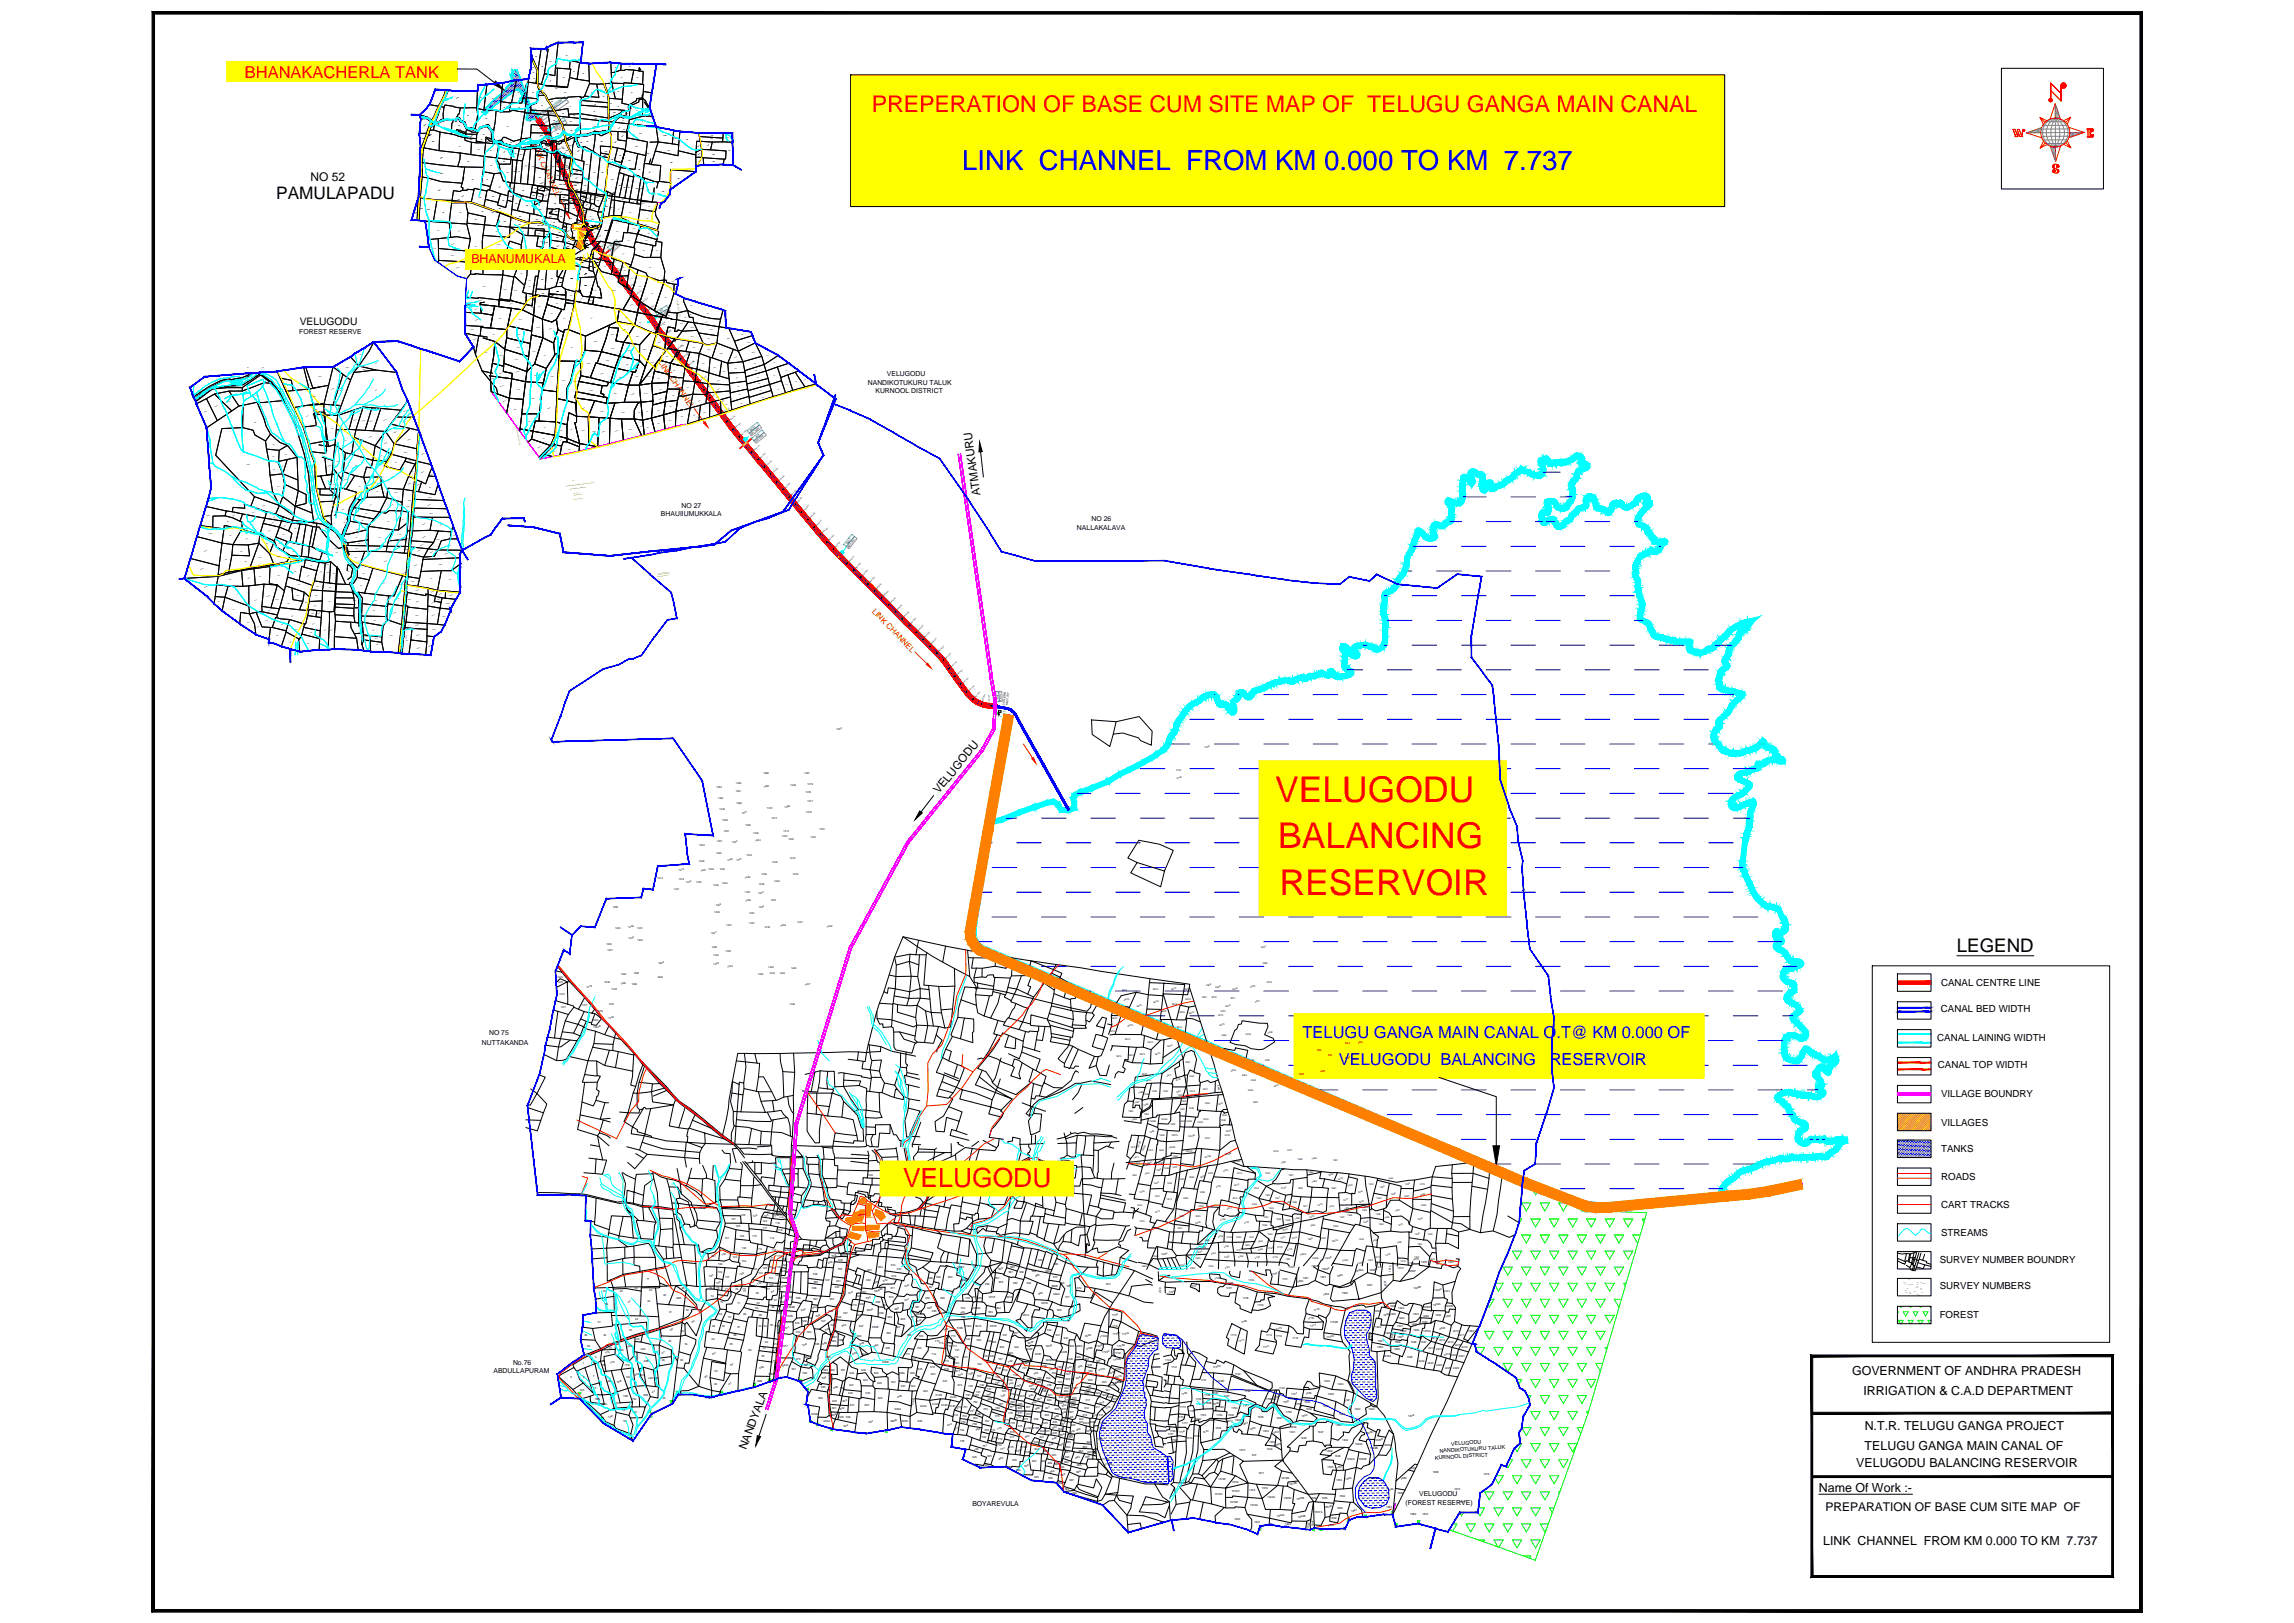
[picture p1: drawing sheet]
<svg xmlns="http://www.w3.org/2000/svg" width="1189mm" height="841mm" viewBox="0 0 1189 841" stroke-linecap="round" stroke-linejoin="round" font-family="sans-serif">
<defs><g id="words">
<g font-size="18.4" fill="#f00">
<text x="661" y="416">VELUGODU</text>
<text x="662" y="439">BALANCING</text>
<text x="663" y="464">RESERVOIR</text>
</g>
<text font-size="14.3" fill="#00f" x="499" y="88">LINK CHANNEL FROM KM 0.000 TO KM 7.737</text>
<text font-size="13.7" fill="#f00" x="468" y="615">VELUGODU</text>
<text font-size="11.9" fill="#f00" x="452" y="58">PREPERATION OF BASE CUM SITE MAP OF TELUGU GANGA MAIN CANAL</text>
<text font-size="9.7" x="1014" y="493">LEGEND</text>
<text font-size="8.9" x="143" y="103">PAMULAPADU</text>
<text font-size="8.6" fill="#f00" x="127" y="40">BHANAKACHERLA TANK</text>
<g font-size="8.6" fill="#00f">
<text x="675" y="538">TELUGU GANGA MAIN CANAL O.T@ KM 0.000 OF</text>
<text x="694" y="552">VELUGODU BALANCING</text>
<text x="803" y="552">RESERVOIR</text>
</g>
<text font-size="6.4" fill="#f00" x="244" y="137">BHANUMUKALA</text>
<g font-size="6.4">
<text x="960" y="712">GOVERNMENT OF ANDHRA PRADESH</text>
<text x="966" y="723">IRRIGATION &amp; C.A.D DEPARTMENT</text>
<text x="966" y="741">N.T.R. TELUGU GANGA PROJECT</text>
<text x="966" y="751">TELUGU GANGA MAIN CANAL OF</text>
<text x="962" y="760">VELUGODU BALANCING RESERVOIR</text>
<text x="943" y="773">Name Of Work :-</text>
<text x="945" y="800">LINK CHANNEL FROM KM 0.000 TO KM 7.737</text>
</g>
<g font-size="6.2">
<text x="161" y="94">NO 52</text>
<text x="946" y="783">PREPARATION OF BASE CUM SITE MAP OF</text>
</g>
<g font-size="5.9">
<text x="508" y="257" transform="rotate(-98 508 257)">ATMAKURU</text>
<text x="487" y="412" transform="rotate(-51 487 412)">VELUGODU</text>
<text x="387" y="752" transform="rotate(-69 387 752)">NANDYALA</text>
</g>
<text font-size="5.3" x="155" y="168">VELUGODU</text>
<g font-size="5">
<text x="1006" y="511">CANAL CENTRE LINE</text>
<text x="1006" y="524">CANAL BED WIDTH</text>
<text x="1004" y="540">CANAL LAINING WIDTH</text>
<text x="1004" y="554">CANAL TOP WIDTH</text>
<text x="1006" y="568">VILLAGE BOUNDRY</text>
<text x="1006" y="584">VILLAGES</text>
<text x="1006" y="597">TANKS</text>
<text x="1006" y="611">ROADS</text>
<text x="1006" y="626">CART TRACKS</text>
<text x="1006" y="640">STREAMS</text>
<text x="1005" y="655">SURVEY NUMBER BOUNDRY</text>
<text x="1005" y="668">SURVEY NUMBERS</text>
<text x="1005" y="683">FOREST</text>
</g>
<g font-size="4.1" fill="#f00">
<text x="276" y="75" transform="rotate(66 276 75)">LINK CHANNEL</text>
<text x="341" y="188" transform="rotate(55 341 188)">LINK CHANNEL</text>
<text x="452" y="317" transform="rotate(46 452 317)">LINK CHANNEL</text>
</g>
<g font-size="3.6">
<text x="155" y="173">FOREST RESERVE</text>
<text x="460" y="195">VELUGODU</text>
<text x="450" y="199">NANDIKOTUKURU TALUK</text>
<text x="454" y="204">KURNOOL DISTRICT</text>
<text x="353" y="263">NO 27</text>
<text x="343" y="267">BHAUIIUMUKKALA</text>
<text x="558" y="274">NALLAKALAVA</text>
<text x="566" y="270">NO 26</text>
<text x="253" y="537">NO 75</text>
<text x="250" y="542">NUTTAKANDA</text>
<text x="266" y="707">No.76</text>
<text x="256" y="711">ABDULLAPURAM</text>
<text x="728" y="780">(FOREST RESERVE)</text>
<text x="735" y="775">VELUGODU</text>
<text x="504" y="780">BOYAREVULA</text>
</g>
<g font-size="2.8">
<text x="752" y="749" transform="rotate(-3 752 749)">VELUGODU</text>
<text x="746" y="753" transform="rotate(-3 746 753)">NANDIKOTUKURU TALUK</text>
<text x="744" y="756" transform="rotate(-3 744 756)">KURNOOL DISTRICT</text>
</g>
<g font-size="1.4">
<text x="521" y="365" transform="rotate(-84 521 365)">TAIL END</text>
<text x="522" y="365" transform="rotate(-84 522 365)">KM 7.737</text>
<text x="397" y="629" transform="rotate(-5 397 629)">122</text>
<text x="400" y="629" transform="rotate(-4 400 629)">121</text>
<text x="403" y="629" transform="rotate(-4 403 629)">120</text>
<text x="379" y="632" transform="rotate(-5 379 632)">127</text>
<text x="384" y="630" transform="rotate(-4 384 630)">126</text>
<text x="390" y="630" transform="rotate(-4 390 630)">123</text>
<text x="395" y="633" transform="rotate(-4 395 633)">124</text>
<text x="396" y="630" transform="rotate(-4 396 630)">125</text>
<text x="401" y="630" transform="rotate(-4 401 630)">119A</text>
<text x="402" y="634" transform="rotate(-4 402 634)">118</text>
<text x="381" y="636" transform="rotate(-4 381 636)">128</text>
<text x="383" y="641" transform="rotate(-4 383 641)">129</text>
<text x="390" y="641" transform="rotate(-4 390 641)">115</text>
<text x="395" y="637" transform="rotate(-5 395 637)">117</text>
<text x="399" y="642" transform="rotate(-4 399 642)">114</text>
<text x="403" y="638" transform="rotate(-5 403 638)">116</text>
<text x="376" y="642" transform="rotate(-4 376 642)">131</text>
<text x="384" y="647" transform="rotate(-4 384 647)">130</text>
<text x="393" y="648" transform="rotate(-4 393 648)">113</text>
<text x="369" y="652" transform="rotate(-4 369 652)">141</text>
<text x="374" y="651" transform="rotate(-5 374 651)">132</text>
<text x="380" y="652" transform="rotate(-4 380 652)">133</text>
<text x="384" y="654" transform="rotate(-4 384 654)">134</text>
<text x="399" y="653" transform="rotate(-4 399 653)">111</text>
<text x="400" y="648" transform="rotate(-5 400 648)">112</text>
<text x="403" y="652" transform="rotate(-4 403 652)">110</text>
<text x="406" y="653" transform="rotate(-4 406 653)">546</text>
<text x="407" y="648" transform="rotate(-4 407 648)">545</text>
<text x="431" y="651" transform="rotate(-5 431 651)">533</text>
<text x="435" y="653" transform="rotate(-4 435 653)">535</text>
<text x="436" y="651" transform="rotate(-4 436 651)">534</text>
<text x="538" y="654" transform="rotate(-5 538 654)">962</text>
<text x="732" y="653" transform="rotate(-4 732 653)">1910</text>
<text x="372" y="660" transform="rotate(-4 372 660)">139</text>
<text x="372" y="656" transform="rotate(-4 372 656)">136</text>
<text x="390" y="658" transform="rotate(-4 390 658)">105</text>
<text x="395" y="658" transform="rotate(-5 395 658)">106</text>
<text x="398" y="657" transform="rotate(-4 398 657)">107</text>
<text x="400" y="658" transform="rotate(-4 400 658)">108</text>
<text x="402" y="657" transform="rotate(-4 402 657)">109</text>
<text x="405" y="659" transform="rotate(-4 405 659)">548</text>
<text x="406" y="656" transform="rotate(-4 406 656)">548</text>
<text x="408" y="655" transform="rotate(-4 408 655)">547C</text>
<text x="429" y="655" transform="rotate(-4 429 655)">536</text>
<text x="434" y="658" transform="rotate(-4 434 658)">557</text>
<text x="450" y="659" transform="rotate(-4 450 659)">653</text>
<text x="455" y="657" transform="rotate(-4 455 657)">654</text>
<text x="462" y="656" transform="rotate(-4 462 656)">674</text>
<text x="465" y="658" transform="rotate(-4 465 658)">675</text>
<text x="496" y="657" transform="rotate(-4 496 657)">692A</text>
<text x="517" y="658" transform="rotate(-5 517 658)">959</text>
<text x="523" y="660" transform="rotate(-4 523 660)">961</text>
<text x="524" y="657" transform="rotate(-4 524 657)">960</text>
<text x="528" y="660" transform="rotate(-5 528 660)">962</text>
<text x="535" y="659" transform="rotate(-5 535 659)">963</text>
<text x="542" y="659" transform="rotate(-4 542 659)">964</text>
<text x="546" y="655" transform="rotate(-4 546 655)">965</text>
<text x="668" y="657" transform="rotate(-3 668 657)">1700</text>
<text x="680" y="657" transform="rotate(-4 680 657)">1963B</text>
<text x="685" y="658" transform="rotate(-4 685 658)">1963A</text>
<text x="703" y="659" transform="rotate(-4 703 659)">1956A</text>
<text x="710" y="659" transform="rotate(-4 710 659)">1956B</text>
<text x="721" y="659" transform="rotate(-88 721 659)">1815</text>
<text x="724" y="658" transform="rotate(-4 724 658)">1913</text>
<text x="730" y="659" transform="rotate(-3 730 659)">1906F</text>
<text x="737" y="655" transform="rotate(-4 737 655)">1909</text>
<text x="743" y="654" transform="rotate(-4 743 654)">1908</text>
<text x="750" y="655" transform="rotate(-3 750 655)">1907</text>
<text x="335" y="663" transform="rotate(-11 335 663)">17</text>
<text x="367" y="662" transform="rotate(-5 367 662)">140</text>
<text x="371" y="665" transform="rotate(-4 371 665)">138</text>
<text x="376" y="662" transform="rotate(-4 376 662)">137</text>
<text x="383" y="661" transform="rotate(-5 383 661)">135</text>
<text x="392" y="666" transform="rotate(-5 392 666)">103</text>
<text x="393" y="660" transform="rotate(-4 393 660)">104</text>
<text x="399" y="663" transform="rotate(-4 399 663)">101</text>
<text x="402" y="661" transform="rotate(-4 402 661)">100</text>
<text x="403" y="665" transform="rotate(-5 403 665)">99</text>
<text x="405" y="663" transform="rotate(-4 405 663)">559B</text>
<text x="421" y="661" transform="rotate(-4 421 661)">538</text>
<text x="422" y="665" transform="rotate(-4 422 665)">555</text>
<text x="428" y="664" transform="rotate(-4 428 664)">537</text>
<text x="433" y="664" transform="rotate(-4 433 664)">531</text>
<text x="449" y="664" transform="rotate(-4 449 664)">652</text>
<text x="453" y="665" transform="rotate(-4 453 665)">655</text>
<text x="458" y="664" transform="rotate(-4 458 664)">672</text>
<text x="462" y="662" transform="rotate(-4 462 662)">673</text>
<text x="481" y="663" transform="rotate(-4 481 663)">686</text>
<text x="485" y="662" transform="rotate(-4 485 662)">692</text>
<text x="491" y="662" transform="rotate(-4 491 662)">693</text>
<text x="498" y="664" transform="rotate(-4 498 664)">692/B</text>
<text x="516" y="663" transform="rotate(-4 516 663)">957</text>
<text x="518" y="665" transform="rotate(-5 518 665)">958</text>
<text x="525" y="665" transform="rotate(-5 525 665)">963</text>
<text x="532" y="665" transform="rotate(-4 532 665)">964</text>
<text x="537" y="661" transform="rotate(-4 537 661)">965</text>
<text x="546" y="662" transform="rotate(-5 546 662)">970</text>
<text x="549" y="665" transform="rotate(-4 549 665)">969</text>
<text x="573" y="666" transform="rotate(-4 573 666)">973</text>
<text x="629" y="663" transform="rotate(-4 629 663)">1704</text>
<text x="636" y="666" transform="rotate(-4 636 666)">1705</text>
<text x="647" y="664" transform="rotate(-3 647 664)">1703</text>
<text x="659" y="661" transform="rotate(-4 659 661)">1702</text>
<text x="664" y="663" transform="rotate(-3 664 663)">1701</text>
<text x="672" y="665" transform="rotate(-3 672 665)">1960</text>
<text x="675" y="663" transform="rotate(-3 675 663)">1961</text>
<text x="684" y="662" transform="rotate(-3 684 662)">1961</text>
<text x="693" y="662" transform="rotate(-3 693 662)">1962</text>
<text x="312" y="670" transform="rotate(-3 312 670)">39</text>
<text x="321" y="670" transform="rotate(-3 321 670)">40</text>
<text x="329" y="668" transform="rotate(-5 329 668)">42</text>
<text x="336" y="669" transform="rotate(-5 336 669)">43</text>
<text x="344" y="672" transform="rotate(-5 344 672)">45</text>
<text x="353" y="668" transform="rotate(-5 353 668)">46</text>
<text x="368" y="668" transform="rotate(-3 368 668)">75</text>
<text x="368" y="672" transform="rotate(-5 368 672)">74</text>
<text x="371" y="668" transform="rotate(-5 371 668)">76</text>
<text x="376" y="668" transform="rotate(-5 376 668)">77</text>
<text x="381" y="668" transform="rotate(-3 381 668)">78</text>
<text x="385" y="668" transform="rotate(-5 385 668)">79</text>
<text x="385" y="670" transform="rotate(-5 385 670)">73</text>
<text x="392" y="671" transform="rotate(-5 392 671)">80</text>
<text x="398" y="668" transform="rotate(-5 398 668)">81</text>
<text x="399" y="666" transform="rotate(-4 399 666)">102</text>
<text x="400" y="670" transform="rotate(-5 400 670)">82</text>
<text x="403" y="668" transform="rotate(-5 403 668)">98</text>
<text x="405" y="667" transform="rotate(-4 405 667)">559B</text>
<text x="421" y="668" transform="rotate(-4 421 668)">556</text>
<text x="433" y="668" transform="rotate(-4 433 668)">530</text>
<text x="440" y="670" transform="rotate(-5 440 670)">518</text>
<text x="447" y="670" transform="rotate(-5 447 670)">651</text>
<text x="453" y="669" transform="rotate(-5 453 669)">657</text>
<text x="455" y="669" transform="rotate(-5 455 669)">656</text>
<text x="462" y="668" transform="rotate(-4 462 668)">671</text>
<text x="469" y="667" transform="rotate(-5 469 667)">676</text>
<text x="481" y="667" transform="rotate(-5 481 667)">691</text>
<text x="511" y="666" transform="rotate(-5 511 666)">956</text>
<text x="538" y="671" transform="rotate(-5 538 671)">966</text>
<text x="545" y="667" transform="rotate(-4 545 667)">969B</text>
<text x="546" y="671" transform="rotate(-5 546 671)">969A</text>
<text x="553" y="667" transform="rotate(-4 553 667)">966</text>
<text x="558" y="668" transform="rotate(-4 558 668)">972</text>
<text x="602" y="670" transform="rotate(-92 602 670)">1729</text>
<text x="606" y="670" transform="rotate(-3 606 670)">1728</text>
<text x="617" y="667" transform="rotate(-4 617 667)">1727</text>
<text x="635" y="668" transform="rotate(-3 635 668)">1707</text>
<text x="686" y="671" transform="rotate(-4 686 671)">1959</text>
<text x="695" y="670" transform="rotate(-4 695 670)">1958</text>
<text x="708" y="666" transform="rotate(-4 708 666)">1957</text>
<text x="719" y="666" transform="rotate(-96 719 666)">2227</text>
<text x="733" y="668" transform="rotate(-4 733 668)">1906E</text>
<text x="743" y="669" transform="rotate(-4 743 669)">1906C</text>
<text x="748" y="670" transform="rotate(-3 748 670)">2231</text>
<text x="314" y="676" transform="rotate(-5 314 676)">38</text>
<text x="325" y="675" transform="rotate(-5 325 675)">41</text>
<text x="336" y="675" transform="rotate(-5 336 675)">44</text>
<text x="351" y="673" transform="rotate(-4 351 673)">46B</text>
<text x="373" y="675" transform="rotate(-5 373 675)">72</text>
<text x="382" y="676" transform="rotate(-3 382 676)">71</text>
<text x="392" y="676" transform="rotate(-5 392 676)">83</text>
<text x="401" y="674" transform="rotate(-5 401 674)">97</text>
<text x="404" y="673" transform="rotate(-3 404 673)">80</text>
<text x="404" y="675" transform="rotate(-4 404 675)">562A</text>
<text x="405" y="672" transform="rotate(-4 405 672)">559B</text>
<text x="408" y="673" transform="rotate(-4 408 673)">559A</text>
<text x="409" y="678" transform="rotate(-4 409 678)">562B</text>
<text x="413" y="673" transform="rotate(-4 413 673)">558</text>
<text x="422" y="674" transform="rotate(-4 422 674)">557</text>
<text x="430" y="674" transform="rotate(-4 430 674)">520</text>
<text x="442" y="677" transform="rotate(-4 442 677)">519</text>
<text x="444" y="672" transform="rotate(-4 444 672)">520</text>
<text x="445" y="676" transform="rotate(-4 445 676)">649</text>
<text x="449" y="673" transform="rotate(-4 449 673)">650</text>
<text x="454" y="675" transform="rotate(-4 454 675)">658</text>
<text x="458" y="677" transform="rotate(-4 458 677)">661</text>
<text x="461" y="673" transform="rotate(-4 461 673)">670</text>
<text x="469" y="674" transform="rotate(-4 469 674)">677</text>
<text x="480" y="673" transform="rotate(-4 480 673)">682</text>
<text x="487" y="673" transform="rotate(-4 487 673)">684</text>
<text x="500" y="673" transform="rotate(-4 500 673)">700</text>
<text x="504" y="673" transform="rotate(-4 504 673)">701</text>
<text x="507" y="673" transform="rotate(-4 507 673)">955</text>
<text x="513" y="673" transform="rotate(-5 513 673)">951E</text>
<text x="522" y="673" transform="rotate(-5 522 673)">951D</text>
<text x="540" y="676" transform="rotate(-4 540 676)">967B</text>
<text x="552" y="673" transform="rotate(-4 552 673)">971</text>
<text x="644" y="673" transform="rotate(-3 644 673)">1708</text>
<text x="652" y="677" transform="rotate(-4 652 677)">1709</text>
<text x="720" y="677" transform="rotate(-3 720 677)">1906</text>
<text x="738" y="678" transform="rotate(-4 738 678)">1906D</text>
<text x="743" y="677" transform="rotate(-3 743 677)">1900A</text>
<text x="749" y="678" transform="rotate(-4 749 678)">1900B</text>
<text x="347" y="680" transform="rotate(-5 347 680)">31</text>
<text x="356" y="680" transform="rotate(-5 356 680)">50</text>
<text x="373" y="682" transform="rotate(-5 373 682)">69</text>
<text x="377" y="683" transform="rotate(-5 377 683)">70</text>
<text x="385" y="682" transform="rotate(-3 385 682)">86</text>
<text x="392" y="678" transform="rotate(-5 392 678)">84</text>
<text x="393" y="682" transform="rotate(-3 393 682)">85</text>
<text x="400" y="678" transform="rotate(-5 400 678)">96</text>
<text x="403" y="681" transform="rotate(-4 403 681)">572</text>
<text x="408" y="682" transform="rotate(-4 408 682)">572B</text>
<text x="415" y="679" transform="rotate(-4 415 679)">503</text>
<text x="419" y="683" transform="rotate(-4 419 683)">560</text>
<text x="421" y="678" transform="rotate(-4 421 678)">504</text>
<text x="423" y="682" transform="rotate(-4 423 682)">505</text>
<text x="430" y="680" transform="rotate(-4 430 680)">528</text>
<text x="434" y="683" transform="rotate(-4 434 683)">524</text>
<text x="437" y="681" transform="rotate(-5 437 681)">521</text>
<text x="444" y="682" transform="rotate(-4 444 682)">648</text>
<text x="449" y="679" transform="rotate(-4 449 679)">659A</text>
<text x="456" y="681" transform="rotate(-4 456 681)">660</text>
<text x="460" y="683" transform="rotate(-4 460 683)">662</text>
<text x="464" y="679" transform="rotate(-5 464 679)">669</text>
<text x="472" y="683" transform="rotate(-4 472 683)">678</text>
<text x="474" y="678" transform="rotate(-5 474 678)">681</text>
<text x="475" y="682" transform="rotate(-5 475 682)">680</text>
<text x="481" y="678" transform="rotate(-4 481 678)">683</text>
<text x="483" y="680" transform="rotate(-4 483 680)">685</text>
<text x="498" y="681" transform="rotate(-4 498 681)">704</text>
<text x="498" y="678" transform="rotate(-4 498 678)">703</text>
<text x="498" y="683" transform="rotate(-4 498 683)">705</text>
<text x="504" y="679" transform="rotate(-4 504 679)">702954</text>
<text x="512" y="681" transform="rotate(-4 512 681)">953</text>
<text x="516" y="678" transform="rotate(-4 516 678)">952</text>
<text x="530" y="682" transform="rotate(-4 530 682)">967A</text>
<text x="548" y="680" transform="rotate(-4 548 680)">968</text>
<text x="576" y="682" transform="rotate(-4 576 682)">1733</text>
<text x="678" y="684" transform="rotate(-4 678 684)">1718</text>
<text x="681" y="679" transform="rotate(-4 681 679)">1719</text>
<text x="712" y="680" transform="rotate(-3 712 680)">1893</text>
<text x="717" y="682" transform="rotate(-3 717 682)">1894</text>
<text x="720" y="682" transform="rotate(-4 720 682)">1895</text>
<text x="725" y="678" transform="rotate(-3 725 678)">1905</text>
<text x="725" y="683" transform="rotate(-4 725 683)">1903</text>
<text x="732" y="681" transform="rotate(-3 732 681)">1904</text>
<text x="737" y="682" transform="rotate(-3 737 682)">1883</text>
<text x="744" y="682" transform="rotate(-3 744 682)">1882</text>
<text x="749" y="683" transform="rotate(-4 749 683)">1881</text>
<text x="310" y="686" transform="rotate(-5 310 686)">37</text>
<text x="326" y="690" transform="rotate(-5 326 690)">33</text>
<text x="329" y="684" transform="rotate(-3 329 684)">32</text>
<text x="347" y="689" transform="rotate(-5 347 689)">29</text>
<text x="359" y="685" transform="rotate(-5 359 685)">53</text>
<text x="369" y="688" transform="rotate(-3 369 688)">68</text>
<text x="374" y="688" transform="rotate(-3 374 688)">67</text>
<text x="382" y="688" transform="rotate(-3 382 688)">87</text>
<text x="393" y="688" transform="rotate(-5 393 688)">93</text>
<text x="396" y="688" transform="rotate(-5 396 688)">94</text>
<text x="399" y="687" transform="rotate(-5 399 687)">95</text>
<text x="401" y="688" transform="rotate(-4 401 688)">573</text>
<text x="407" y="688" transform="rotate(-4 407 688)">571</text>
<text x="412" y="686" transform="rotate(-4 412 686)">500</text>
<text x="416" y="685" transform="rotate(-4 416 685)">558</text>
<text x="426" y="685" transform="rotate(-4 426 685)">527</text>
<text x="428" y="689" transform="rotate(-5 428 689)">526</text>
<text x="431" y="687" transform="rotate(-4 431 687)">525</text>
<text x="436" y="687" transform="rotate(-4 436 687)">523</text>
<text x="445" y="688" transform="rotate(-4 445 688)">647</text>
<text x="452" y="688" transform="rotate(-4 452 688)">659B</text>
<text x="464" y="688" transform="rotate(-5 464 688)">667</text>
<text x="467" y="684" transform="rotate(-4 467 684)">668</text>
<text x="475" y="685" transform="rotate(-5 475 685)">679</text>
<text x="489" y="689" transform="rotate(-4 489 689)">707</text>
<text x="496" y="689" transform="rotate(-4 496 689)">706B</text>
<text x="500" y="688" transform="rotate(-4 500 688)">706A</text>
<text x="505" y="688" transform="rotate(-4 505 688)">951A</text>
<text x="513" y="688" transform="rotate(-5 513 688)">951B</text>
<text x="543" y="690" transform="rotate(-5 543 690)">942</text>
<text x="576" y="688" transform="rotate(-5 576 688)">1731</text>
<text x="643" y="685" transform="rotate(-3 643 685)">1706</text>
<text x="661" y="689" transform="rotate(-4 661 689)">1715</text>
<text x="679" y="687" transform="rotate(-3 679 687)">1717</text>
<text x="689" y="686" transform="rotate(-3 689 686)">1733B</text>
<text x="713" y="688" transform="rotate(-3 713 688)">1892</text>
<text x="724" y="688" transform="rotate(-4 724 688)">1901</text>
<text x="732" y="687" transform="rotate(-3 732 687)">1902</text>
<text x="733" y="690" transform="rotate(-4 733 690)">1885</text>
<text x="737" y="685" transform="rotate(-3 737 685)">1884</text>
<text x="746" y="689" transform="rotate(-4 746 689)">2209</text>
<text x="303" y="692" transform="rotate(-3 303 692)">36</text>
<text x="313" y="692" transform="rotate(-3 313 692)">34</text>
<text x="330" y="694" transform="rotate(-5 330 694)">23</text>
<text x="346" y="695" transform="rotate(-5 346 695)">28</text>
<text x="353" y="690" transform="rotate(-5 353 690)">53</text>
<text x="369" y="694" transform="rotate(-5 369 694)">64</text>
<text x="380" y="692" transform="rotate(-3 380 692)">66</text>
<text x="397" y="696" transform="rotate(-5 397 696)">92</text>
<text x="413" y="691" transform="rotate(-4 413 691)">570</text>
<text x="418" y="691" transform="rotate(-5 418 691)">520</text>
<text x="431" y="696" transform="rotate(-4 431 696)">588</text>
<text x="432" y="693" transform="rotate(-4 432 693)">587</text>
<text x="435" y="695" transform="rotate(-5 435 695)">589</text>
<text x="444" y="693" transform="rotate(-5 444 693)">646</text>
<text x="460" y="691" transform="rotate(-4 460 691)">663</text>
<text x="470" y="692" transform="rotate(-4 470 692)">666</text>
<text x="476" y="693" transform="rotate(-4 476 693)">708</text>
<text x="485" y="696" transform="rotate(-4 485 696)">713</text>
<text x="493" y="693" transform="rotate(-5 493 693)">715</text>
<text x="501" y="695" transform="rotate(-4 501 695)">722</text>
<text x="506" y="695" transform="rotate(-4 506 695)">950</text>
<text x="512" y="696" transform="rotate(-4 512 696)">949</text>
<text x="514" y="696" transform="rotate(-4 514 696)">948</text>
<text x="520" y="692" transform="rotate(-5 520 692)">947</text>
<text x="525" y="691" transform="rotate(-5 525 691)">951C</text>
<text x="547" y="693" transform="rotate(-4 547 693)">941</text>
<text x="551" y="694" transform="rotate(-4 551 694)">940</text>
<text x="562" y="693" transform="rotate(-4 562 693)">939A</text>
<text x="570" y="693" transform="rotate(-5 570 693)">1733G</text>
<text x="577" y="692" transform="rotate(-4 577 692)">1733F 1733J</text>
<text x="638" y="692" transform="rotate(-4 638 692)">1710</text>
<text x="642" y="695" transform="rotate(-4 642 695)">1711</text>
<text x="656" y="692" transform="rotate(-3 656 692)">1713</text>
<text x="661" y="693" transform="rotate(-4 661 693)">1714</text>
<text x="670" y="694" transform="rotate(-4 670 694)">1716</text>
<text x="687" y="693" transform="rotate(-4 687 693)">1733A</text>
<text x="711" y="694" transform="rotate(-86 711 694)">1720</text>
<text x="714" y="696" transform="rotate(-4 714 696)">1891</text>
<text x="718" y="691" transform="rotate(-3 718 691)">1896</text>
<text x="722" y="694" transform="rotate(-77 722 694)">1897</text>
<text x="724" y="693" transform="rotate(-3 724 693)">1899</text>
<text x="726" y="690" transform="rotate(-3 726 690)">1900</text>
<text x="738" y="690" transform="rotate(-4 738 690)">1879A</text>
<text x="742" y="694" transform="rotate(-3 742 694)">2212</text>
<text x="746" y="695" transform="rotate(-3 746 695)">2213</text>
<text x="753" y="690" transform="rotate(-4 753 690)">2210</text>
<text x="756" y="693" transform="rotate(-4 756 693)">2211</text>
<text x="761" y="690" transform="rotate(-3 761 690)">1880</text>
<text x="304" y="698" transform="rotate(-5 304 698)">35</text>
<text x="314" y="701" transform="rotate(-5 314 701)">17A</text>
<text x="316" y="699" transform="rotate(-5 316 699)">18</text>
<text x="321" y="700" transform="rotate(-5 321 700)">19A</text>
<text x="325" y="698" transform="rotate(-4 325 698)">19B</text>
<text x="332" y="700" transform="rotate(-4 332 700)">22A</text>
<text x="343" y="701" transform="rotate(-5 343 701)">27</text>
<text x="355" y="697" transform="rotate(-5 355 697)">54</text>
<text x="369" y="702" transform="rotate(-5 369 702)">63</text>
<text x="378" y="697" transform="rotate(-5 378 697)">65</text>
<text x="388" y="700" transform="rotate(-5 388 700)">88</text>
<text x="396" y="699" transform="rotate(-3 396 699)">91</text>
<text x="401" y="697" transform="rotate(-4 401 697)">574</text>
<text x="401" y="700" transform="rotate(-4 401 700)">575</text>
<text x="406" y="698" transform="rotate(-4 406 698)">577</text>
<text x="416" y="697" transform="rotate(-5 416 697)">578</text>
<text x="422" y="697" transform="rotate(-4 422 697)">585</text>
<text x="426" y="697" transform="rotate(-5 426 697)">586</text>
<text x="442" y="702" transform="rotate(-4 442 702)">643</text>
<text x="446" y="697" transform="rotate(-4 446 697)">645</text>
<text x="453" y="698" transform="rotate(-4 453 698)">664</text>
<text x="459" y="699" transform="rotate(-4 459 699)">665</text>
<text x="475" y="699" transform="rotate(-4 475 699)">709</text>
<text x="487" y="696" transform="rotate(-5 487 696)">714</text>
<text x="491" y="698" transform="rotate(-4 491 698)">716</text>
<text x="494" y="698" transform="rotate(-4 494 698)">717</text>
<text x="495" y="700" transform="rotate(-4 495 700)">721</text>
<text x="518" y="698" transform="rotate(-4 518 698)">946</text>
<text x="523" y="702" transform="rotate(-5 523 702)">945</text>
<text x="526" y="698" transform="rotate(-4 526 698)">944</text>
<text x="532" y="700" transform="rotate(-4 532 700)">943E</text>
<text x="533" y="696" transform="rotate(-5 533 696)">943F</text>
<text x="542" y="698" transform="rotate(-4 542 698)">943A</text>
<text x="550" y="701" transform="rotate(-4 550 701)">943B</text>
<text x="554" y="698" transform="rotate(-4 554 698)">938</text>
<text x="558" y="698" transform="rotate(-4 558 698)">939C</text>
<text x="563" y="699" transform="rotate(-4 563 699)">939B</text>
<text x="567" y="698" transform="rotate(-4 567 698)">1733E</text>
<text x="571" y="701" transform="rotate(-5 571 701)">1733C</text>
<text x="578" y="702" transform="rotate(-4 578 702)">1732</text>
<text x="579" y="698" transform="rotate(-4 579 698)">1733D</text>
<text x="655" y="698" transform="rotate(-4 655 698)">1712</text>
<text x="714" y="698" transform="rotate(-4 714 698)">1890</text>
<text x="722" y="700" transform="rotate(-3 722 700)">1889</text>
<text x="723" y="696" transform="rotate(-3 723 696)">1898</text>
<text x="731" y="696" transform="rotate(-3 731 696)">1886</text>
<text x="736" y="696" transform="rotate(-3 736 696)">1887</text>
<text x="740" y="699" transform="rotate(-4 740 699)">2217</text>
<text x="744" y="700" transform="rotate(-3 744 700)">2218</text>
<text x="750" y="696" transform="rotate(-4 750 696)">2214</text>
<text x="754" y="698" transform="rotate(-4 754 698)">2215</text>
<text x="758" y="699" transform="rotate(-3 758 699)">2216</text>
<text x="302" y="707" transform="rotate(-6 302 707)">1</text>
<text x="308" y="704" transform="rotate(-3 308 704)">5</text>
<text x="312" y="708" transform="rotate(-4 312 708)">17B</text>
<text x="316" y="707" transform="rotate(-5 316 707)">17C</text>
<text x="324" y="708" transform="rotate(-4 324 708)">17D</text>
<text x="334" y="706" transform="rotate(-4 334 706)">22B</text>
<text x="343" y="705" transform="rotate(-5 343 705)">26</text>
<text x="353" y="705" transform="rotate(-5 353 705)">63</text>
<text x="379" y="708" transform="rotate(-5 379 708)">62</text>
<text x="395" y="703" transform="rotate(-5 395 703)">90</text>
<text x="400" y="706" transform="rotate(-5 400 706)">576</text>
<text x="413" y="705" transform="rotate(-4 413 705)">579</text>
<text x="417" y="708" transform="rotate(-4 417 708)">583</text>
<text x="417" y="704" transform="rotate(-4 417 704)">584</text>
<text x="428" y="704" transform="rotate(-4 428 704)">590</text>
<text x="446" y="702" transform="rotate(-4 446 702)">644</text>
<text x="457" y="706" transform="rotate(-5 457 706)">638B</text>
<text x="469" y="702" transform="rotate(-4 469 702)">710</text>
<text x="473" y="705" transform="rotate(-4 473 705)">711</text>
<text x="483" y="702" transform="rotate(-4 483 702)">712</text>
<text x="489" y="706" transform="rotate(-4 489 706)">719</text>
<text x="494" y="704" transform="rotate(-4 494 704)">718</text>
<text x="495" y="707" transform="rotate(-4 495 707)">720</text>
<text x="499" y="704" transform="rotate(-5 499 704)">723</text>
<text x="507" y="707" transform="rotate(-4 507 707)">724</text>
<text x="510" y="703" transform="rotate(-4 510 703)">725</text>
<text x="513" y="703" transform="rotate(-4 513 703)">726</text>
<text x="517" y="705" transform="rotate(-4 517 705)">727</text>
<text x="523" y="706" transform="rotate(-5 523 706)">728</text>
<text x="526" y="707" transform="rotate(-4 526 707)">729</text>
<text x="530" y="707" transform="rotate(-4 530 707)">730</text>
<text x="536" y="702" transform="rotate(-4 536 702)">943D</text>
<text x="542" y="705" transform="rotate(-4 542 705)">943C</text>
<text x="554" y="705" transform="rotate(-4 554 705)">846</text>
<text x="558" y="704" transform="rotate(-5 558 704)">936</text>
<text x="562" y="705" transform="rotate(-4 562 705)">937</text>
<text x="564" y="708" transform="rotate(-4 564 708)">933</text>
<text x="568" y="706" transform="rotate(-4 568 706)">932</text>
<text x="577" y="705" transform="rotate(-5 577 705)">1733B</text>
<text x="604" y="705" transform="rotate(-3 604 705)">1742</text>
<text x="717" y="703" transform="rotate(-4 717 703)">1878A</text>
<text x="729" y="704" transform="rotate(-3 729 704)">1888</text>
<text x="735" y="706" transform="rotate(-3 735 706)">2222</text>
<text x="740" y="707" transform="rotate(-4 740 707)">2223</text>
<text x="745" y="708" transform="rotate(-4 745 708)">2224</text>
<text x="748" y="702" transform="rotate(-4 748 702)">2219</text>
<text x="752" y="703" transform="rotate(-3 752 703)">2220</text>
<text x="756" y="703" transform="rotate(-4 756 703)">2221</text>
<text x="296" y="714" transform="rotate(-6 296 714)">3</text>
<text x="307" y="713" transform="rotate(-6 307 713)">7</text>
<text x="329" y="713" transform="rotate(-4 329 713)">20A</text>
<text x="332" y="713" transform="rotate(-4 332 713)">22C</text>
<text x="365" y="714" transform="rotate(-5 365 714)">60</text>
<text x="370" y="711" transform="rotate(-5 370 711)">60</text>
<text x="394" y="709" transform="rotate(-5 394 709)">89A</text>
<text x="398" y="713" transform="rotate(-4 398 713)">580B</text>
<text x="405" y="708" transform="rotate(-4 405 708)">580A</text>
<text x="410" y="710" transform="rotate(-4 410 710)">581</text>
<text x="416" y="712" transform="rotate(-5 416 712)">582</text>
<text x="427" y="711" transform="rotate(-4 427 711)">593</text>
<text x="430" y="710" transform="rotate(-4 430 710)">592</text>
<text x="436" y="711" transform="rotate(-4 436 711)">591</text>
<text x="441" y="712" transform="rotate(-4 441 712)">642</text>
<text x="446" y="710" transform="rotate(-4 446 710)">639</text>
<text x="453" y="712" transform="rotate(-4 453 712)">638</text>
<text x="466" y="712" transform="rotate(-4 466 712)">638A</text>
<text x="472" y="712" transform="rotate(-5 472 712)">626</text>
<text x="476" y="710" transform="rotate(-4 476 710)">625</text>
<text x="482" y="709" transform="rotate(-4 482 709)">619</text>
<text x="483" y="712" transform="rotate(-4 483 712)">620</text>
<text x="490" y="710" transform="rotate(-4 490 710)">618</text>
<text x="495" y="711" transform="rotate(-4 495 711)">617</text>
<text x="497" y="713" transform="rotate(-4 497 713)">616</text>
<text x="502" y="712" transform="rotate(-4 502 712)">738</text>
<text x="506" y="714" transform="rotate(-4 506 714)">737</text>
<text x="517" y="710" transform="rotate(-4 517 710)">734</text>
<text x="520" y="711" transform="rotate(-4 520 711)">733</text>
<text x="525" y="713" transform="rotate(-4 525 713)">732</text>
<text x="530" y="709" transform="rotate(-4 530 709)">731</text>
<text x="536" y="712" transform="rotate(-5 536 712)">795</text>
<text x="540" y="709" transform="rotate(-4 540 709)">789</text>
<text x="544" y="710" transform="rotate(-4 544 710)">788</text>
<text x="545" y="712" transform="rotate(-4 545 712)">792</text>
<text x="548" y="709" transform="rotate(-4 548 709)">790</text>
<text x="553" y="712" transform="rotate(-4 553 712)">845</text>
<text x="553" y="711" transform="rotate(-5 553 711)">791</text>
<text x="553" y="709" transform="rotate(-4 553 709)">847</text>
<text x="559" y="709" transform="rotate(-5 559 709)">935</text>
<text x="564" y="711" transform="rotate(-4 564 711)">934</text>
<text x="570" y="710" transform="rotate(-4 570 710)">931E</text>
<text x="575" y="712" transform="rotate(-4 575 712)">931D</text>
<text x="577" y="710" transform="rotate(-4 577 710)">1733A</text>
<text x="578" y="714" transform="rotate(-4 578 714)">931C</text>
<text x="607" y="709" transform="rotate(-4 607 709)">1741</text>
<text x="629" y="709" transform="rotate(-4 629 709)">1733N</text>
<text x="640" y="713" transform="rotate(-3 640 713)">1733</text>
<text x="749" y="709" transform="rotate(-3 749 709)">2225</text>
<text x="753" y="710" transform="rotate(-3 753 710)">2226</text>
<text x="302" y="714" transform="rotate(-3 302 714)">8</text>
<text x="308" y="720" transform="rotate(-3 308 720)">9</text>
<text x="314" y="716" transform="rotate(-4 314 716)">16A</text>
<text x="320" y="716" transform="rotate(-5 320 716)">16B</text>
<text x="324" y="714" transform="rotate(-4 324 714)">16C</text>
<text x="336" y="715" transform="rotate(-5 336 715)">22D</text>
<text x="340" y="715" transform="rotate(-5 340 715)">22</text>
<text x="370" y="718" transform="rotate(-5 370 718)">60</text>
<text x="378" y="717" transform="rotate(-5 378 717)">61</text>
<text x="393" y="716" transform="rotate(-4 393 716)">89B</text>
<text x="426" y="719" transform="rotate(-4 426 719)">595</text>
<text x="426" y="714" transform="rotate(-4 426 714)">594</text>
<text x="432" y="720" transform="rotate(-4 432 720)">598</text>
<text x="436" y="720" transform="rotate(-4 436 720)">599</text>
<text x="440" y="718" transform="rotate(-4 440 718)">641</text>
<text x="447" y="716" transform="rotate(-4 447 716)">640</text>
<text x="455" y="717" transform="rotate(-4 455 717)">636</text>
<text x="462" y="717" transform="rotate(-4 462 717)">637</text>
<text x="467" y="719" transform="rotate(-4 467 719)">627</text>
<text x="472" y="719" transform="rotate(-4 472 719)">624</text>
<text x="489" y="716" transform="rotate(-4 489 716)">621</text>
<text x="496" y="718" transform="rotate(-4 496 718)">615</text>
<text x="502" y="719" transform="rotate(-4 502 719)">739</text>
<text x="508" y="718" transform="rotate(-5 508 718)">740</text>
<text x="511" y="715" transform="rotate(-4 511 715)">736</text>
<text x="516" y="717" transform="rotate(-4 516 717)">742</text>
<text x="516" y="714" transform="rotate(-5 516 714)">735</text>
<text x="523" y="716" transform="rotate(-4 523 716)">743</text>
<text x="523" y="717" transform="rotate(-4 523 717)">744</text>
<text x="527" y="719" transform="rotate(-4 527 719)">785</text>
<text x="532" y="715" transform="rotate(-4 532 715)">786</text>
<text x="533" y="719" transform="rotate(-4 533 719)">800</text>
<text x="537" y="717" transform="rotate(-4 537 717)">799</text>
<text x="538" y="715" transform="rotate(-4 538 715)">787</text>
<text x="542" y="715" transform="rotate(-4 542 715)">794</text>
<text x="543" y="718" transform="rotate(-4 543 718)">796</text>
<text x="548" y="720" transform="rotate(-5 548 720)">843</text>
<text x="548" y="717" transform="rotate(-4 548 717)">793</text>
<text x="552" y="720" transform="rotate(-4 552 720)">849</text>
<text x="552" y="715" transform="rotate(-4 552 715)">848</text>
<text x="556" y="720" transform="rotate(-4 556 720)">927</text>
<text x="558" y="714" transform="rotate(-4 558 714)">928</text>
<text x="563" y="719" transform="rotate(-5 563 719)">926</text>
<text x="564" y="716" transform="rotate(-4 564 716)">929</text>
<text x="571" y="717" transform="rotate(-4 571 717)">930</text>
<text x="575" y="718" transform="rotate(-4 575 718)">931A</text>
<text x="578" y="717" transform="rotate(-4 578 717)">931A</text>
<text x="578" y="717" transform="rotate(-4 578 717)">931B</text>
<text x="622" y="716" transform="rotate(-3 622 716)">1731</text>
<text x="630" y="716" transform="rotate(-3 630 716)">1733M</text>
<text x="686" y="716" transform="rotate(-4 686 716)">1839</text>
<text x="693" y="718" transform="rotate(-3 693 718)">1840</text>
<text x="300" y="721" transform="rotate(-5 300 721)">10A</text>
<text x="308" y="725" transform="rotate(-5 308 725)">10B</text>
<text x="323" y="724" transform="rotate(-4 323 724)">15B</text>
<text x="327" y="725" transform="rotate(-4 327 725)">15C</text>
<text x="333" y="723" transform="rotate(-4 333 723)">20B</text>
<text x="338" y="722" transform="rotate(-5 338 722)">21</text>
<text x="343" y="725" transform="rotate(-3 343 725)">25</text>
<text x="424" y="725" transform="rotate(-4 424 725)">596</text>
<text x="429" y="721" transform="rotate(-4 429 721)">597</text>
<text x="440" y="722" transform="rotate(-4 440 722)">634</text>
<text x="449" y="722" transform="rotate(-4 449 722)">635</text>
<text x="455" y="725" transform="rotate(-4 455 725)">629</text>
<text x="465" y="724" transform="rotate(-5 465 724)">628</text>
<text x="479" y="721" transform="rotate(-4 479 721)">622</text>
<text x="485" y="723" transform="rotate(-4 485 723)">614B</text>
<text x="493" y="725" transform="rotate(-4 493 725)">614A</text>
<text x="501" y="723" transform="rotate(-4 501 723)">750</text>
<text x="505" y="723" transform="rotate(-4 505 723)">749</text>
<text x="506" y="722" transform="rotate(-4 506 722)">741</text>
<text x="511" y="723" transform="rotate(-4 511 723)">748</text>
<text x="512" y="720" transform="rotate(-4 512 720)">747</text>
<text x="512" y="726" transform="rotate(-4 512 726)">763</text>
<text x="519" y="724" transform="rotate(-4 519 724)">746</text>
<text x="519" y="722" transform="rotate(-4 519 722)">745</text>
<text x="524" y="723" transform="rotate(-5 524 723)">783</text>
<text x="526" y="724" transform="rotate(-5 526 724)">784</text>
<text x="529" y="724" transform="rotate(-4 529 724)">801</text>
<text x="533" y="724" transform="rotate(-5 533 724)">802</text>
<text x="534" y="720" transform="rotate(-5 534 720)">798</text>
<text x="538" y="725" transform="rotate(-4 538 725)">803</text>
<text x="540" y="722" transform="rotate(-4 540 722)">798</text>
<text x="540" y="720" transform="rotate(-4 540 720)">797</text>
<text x="543" y="723" transform="rotate(-4 543 723)">841</text>
<text x="549" y="725" transform="rotate(-4 549 725)">842</text>
<text x="551" y="722" transform="rotate(-4 551 722)">844</text>
<text x="552" y="725" transform="rotate(-4 552 725)">850</text>
<text x="556" y="725" transform="rotate(-4 556 725)">910</text>
<text x="562" y="722" transform="rotate(-4 562 722)">924</text>
<text x="563" y="721" transform="rotate(-5 563 721)">925</text>
<text x="568" y="723" transform="rotate(-4 568 723)">923</text>
<text x="571" y="723" transform="rotate(-4 571 723)">922</text>
<text x="573" y="721" transform="rotate(-5 573 721)">921</text>
<text x="574" y="725" transform="rotate(-5 574 725)">920</text>
<text x="577" y="725" transform="rotate(-4 577 725)">919</text>
<text x="612" y="723" transform="rotate(-4 612 723)">1780</text>
<text x="620" y="726" transform="rotate(-3 620 726)">1702</text>
<text x="624" y="723" transform="rotate(-3 624 723)">1786</text>
<text x="629" y="722" transform="rotate(-3 629 722)">1781</text>
<text x="634" y="724" transform="rotate(-3 634 724)">1787</text>
<text x="645" y="722" transform="rotate(-3 645 722)">1792</text>
<text x="656" y="726" transform="rotate(-4 656 726)">1793</text>
<text x="658" y="725" transform="rotate(-4 658 725)">1794</text>
<text x="660" y="724" transform="rotate(-4 660 724)">1795</text>
<text x="663" y="720" transform="rotate(-3 663 720)">1724</text>
<text x="669" y="723" transform="rotate(-4 669 723)">1797</text>
<text x="677" y="723" transform="rotate(-4 677 723)">1836</text>
<text x="688" y="723" transform="rotate(-4 688 723)">1838</text>
<text x="312" y="728" transform="rotate(-5 312 728)">10C</text>
<text x="319" y="728" transform="rotate(-4 319 728)">15A</text>
<text x="323" y="731" transform="rotate(-5 323 731)">14</text>
<text x="431" y="730" transform="rotate(-4 431 730)">601</text>
<text x="431" y="726" transform="rotate(-4 431 726)">600</text>
<text x="435" y="730" transform="rotate(-4 435 730)">632</text>
<text x="437" y="726" transform="rotate(-4 437 726)">633</text>
<text x="441" y="729" transform="rotate(-5 441 729)">631</text>
<text x="448" y="729" transform="rotate(-4 448 729)">630</text>
<text x="464" y="731" transform="rotate(-4 464 731)">608A</text>
<text x="473" y="728" transform="rotate(-83 473 728)">623B</text>
<text x="477" y="729" transform="rotate(-4 477 729)">623A</text>
<text x="483" y="728" transform="rotate(-4 483 728)">614C</text>
<text x="488" y="729" transform="rotate(-4 488 729)">614D</text>
<text x="492" y="729" transform="rotate(-4 492 729)">614E</text>
<text x="496" y="730" transform="rotate(-5 496 730)">613</text>
<text x="499" y="730" transform="rotate(-4 499 730)">751</text>
<text x="503" y="732" transform="rotate(-4 503 732)">761</text>
<text x="504" y="727" transform="rotate(-4 504 727)">762</text>
<text x="510" y="731" transform="rotate(-4 510 731)">765</text>
<text x="516" y="730" transform="rotate(-5 516 730)">764</text>
<text x="518" y="728" transform="rotate(-4 518 728)">781</text>
<text x="523" y="729" transform="rotate(-4 523 729)">780</text>
<text x="524" y="727" transform="rotate(-4 524 727)">782</text>
<text x="527" y="730" transform="rotate(-5 527 730)">806</text>
<text x="528" y="728" transform="rotate(-4 528 728)">805</text>
<text x="532" y="730" transform="rotate(-4 532 730)">807</text>
<text x="535" y="727" transform="rotate(-5 535 727)">804</text>
<text x="537" y="730" transform="rotate(-5 537 730)">808</text>
<text x="542" y="730" transform="rotate(-4 542 730)">837</text>
<text x="543" y="726" transform="rotate(-4 543 726)">840</text>
<text x="547" y="731" transform="rotate(-4 547 731)">838</text>
<text x="549" y="728" transform="rotate(-4 549 728)">839</text>
<text x="550" y="729" transform="rotate(-4 550 729)">852</text>
<text x="550" y="731" transform="rotate(-4 550 731)">853</text>
<text x="551" y="726" transform="rotate(-4 551 726)">851</text>
<text x="555" y="729" transform="rotate(-4 555 729)">908</text>
<text x="555" y="727" transform="rotate(-4 555 727)">909</text>
<text x="562" y="730" transform="rotate(-4 562 730)">912</text>
<text x="563" y="726" transform="rotate(-4 563 726)">911</text>
<text x="568" y="730" transform="rotate(-4 568 730)">917</text>
<text x="570" y="727" transform="rotate(-4 570 727)">918</text>
<text x="573" y="730" transform="rotate(-4 573 730)">916</text>
<text x="611" y="730" transform="rotate(-4 611 730)">1779</text>
<text x="616" y="732" transform="rotate(-3 616 732)">1781</text>
<text x="624" y="728" transform="rotate(-3 624 728)">1780B</text>
<text x="629" y="728" transform="rotate(-4 629 728)">1808</text>
<text x="631" y="730" transform="rotate(-3 631 730)">1780</text>
<text x="638" y="730" transform="rotate(-4 638 730)">1790</text>
<text x="644" y="729" transform="rotate(-3 644 729)">1791</text>
<text x="665" y="727" transform="rotate(-4 665 727)">1796</text>
<text x="671" y="728" transform="rotate(-4 671 728)">1798</text>
<text x="676" y="727" transform="rotate(-4 676 727)">1835</text>
<text x="677" y="731" transform="rotate(-4 677 731)">1834</text>
<text x="686" y="729" transform="rotate(-4 686 729)">1837</text>
<text x="697" y="726" transform="rotate(-4 697 726)">1841</text>
<text x="702" y="731" transform="rotate(-4 702 731)">1843</text>
<text x="709" y="731" transform="rotate(-4 709 731)">1844</text>
<text x="315" y="735" transform="rotate(-5 315 735)">10D</text>
<text x="323" y="737" transform="rotate(-5 323 737)">12</text>
<text x="329" y="732" transform="rotate(-5 329 732)">13</text>
<text x="421" y="733" transform="rotate(-5 421 733)">603B</text>
<text x="427" y="737" transform="rotate(-5 427 737)">603A</text>
<text x="431" y="734" transform="rotate(-4 431 734)">602</text>
<text x="435" y="735" transform="rotate(-4 435 735)">605</text>
<text x="439" y="735" transform="rotate(-5 439 735)">606</text>
<text x="450" y="737" transform="rotate(-4 450 737)">607</text>
<text x="462" y="737" transform="rotate(-4 462 737)">608B</text>
<text x="468" y="737" transform="rotate(-4 468 737)">609C</text>
<text x="476" y="737" transform="rotate(-4 476 737)">609</text>
<text x="494" y="734" transform="rotate(-5 494 734)">612</text>
<text x="498" y="737" transform="rotate(-4 498 737)">753</text>
<text x="499" y="734" transform="rotate(-4 499 734)">752</text>
<text x="504" y="735" transform="rotate(-4 504 735)">760</text>
<text x="506" y="733" transform="rotate(-4 506 733)">766</text>
<text x="511" y="737" transform="rotate(-4 511 737)">767</text>
<text x="516" y="734" transform="rotate(-4 516 734)">776</text>
<text x="521" y="736" transform="rotate(-4 521 736)">777</text>
<text x="523" y="733" transform="rotate(-4 523 733)">779</text>
<text x="527" y="735" transform="rotate(-4 527 735)">812</text>
<text x="528" y="733" transform="rotate(-4 528 733)">811</text>
<text x="531" y="736" transform="rotate(-4 531 736)">813</text>
<text x="532" y="733" transform="rotate(-4 532 733)">810</text>
<text x="536" y="736" transform="rotate(-4 536 736)">809</text>
<text x="541" y="734" transform="rotate(-4 541 734)">836</text>
<text x="546" y="737" transform="rotate(-4 546 737)">835</text>
<text x="547" y="735" transform="rotate(-4 547 735)">856</text>
<text x="551" y="736" transform="rotate(-5 551 736)">855</text>
<text x="551" y="732" transform="rotate(-4 551 732)">854</text>
<text x="554" y="735" transform="rotate(-4 554 735)">906</text>
<text x="554" y="732" transform="rotate(-5 554 732)">907</text>
<text x="559" y="736" transform="rotate(-4 559 736)">902</text>
<text x="559" y="737" transform="rotate(-4 559 737)">901</text>
<text x="561" y="734" transform="rotate(-4 561 734)">913</text>
<text x="565" y="737" transform="rotate(-4 565 737)">900B</text>
<text x="566" y="734" transform="rotate(-4 566 734)">914</text>
<text x="570" y="734" transform="rotate(-4 570 734)">915</text>
<text x="610" y="735" transform="rotate(-4 610 735)">1778</text>
<text x="613" y="738" transform="rotate(-4 613 738)">1777</text>
<text x="620" y="736" transform="rotate(-4 620 736)">1782</text>
<text x="622" y="734" transform="rotate(-4 622 734)">1783</text>
<text x="630" y="734" transform="rotate(-4 630 734)">1790</text>
<text x="636" y="737" transform="rotate(-4 636 737)">1811</text>
<text x="636" y="734" transform="rotate(-3 636 734)">1808</text>
<text x="640" y="736" transform="rotate(-3 640 736)">1808</text>
<text x="652" y="735" transform="rotate(-3 652 735)">1806</text>
<text x="661" y="735" transform="rotate(-3 661 735)">1800</text>
<text x="666" y="732" transform="rotate(-4 666 732)">1799</text>
<text x="675" y="734" transform="rotate(-4 675 734)">1833</text>
<text x="694" y="733" transform="rotate(-3 694 733)">1842</text>
<text x="730" y="734" transform="rotate(-4 730 734)">1878</text>
<text x="437" y="739" transform="rotate(-4 437 739)">604</text>
<text x="491" y="739" transform="rotate(-4 491 739)">610</text>
<text x="495" y="741" transform="rotate(-4 495 741)">611</text>
<text x="497" y="742" transform="rotate(-4 497 742)">754</text>
<text x="504" y="738" transform="rotate(-4 504 738)">759</text>
<text x="506" y="741" transform="rotate(-4 506 741)">756</text>
<text x="510" y="742" transform="rotate(-4 510 742)">768</text>
<text x="514" y="742" transform="rotate(-4 514 742)">774</text>
<text x="517" y="741" transform="rotate(-4 517 741)">775</text>
<text x="524" y="742" transform="rotate(-4 524 742)">816</text>
<text x="524" y="738" transform="rotate(-4 524 738)">778</text>
<text x="528" y="739" transform="rotate(-4 528 739)">815</text>
<text x="531" y="741" transform="rotate(-4 531 741)">814A 814B</text>
<text x="539" y="742" transform="rotate(-4 539 742)">832</text>
<text x="541" y="738" transform="rotate(-4 541 738)">833</text>
<text x="542" y="742" transform="rotate(-4 542 742)">831</text>
<text x="545" y="740" transform="rotate(-4 545 740)">834</text>
<text x="546" y="743" transform="rotate(-4 546 743)">830</text>
<text x="548" y="741" transform="rotate(-4 548 741)">858</text>
<text x="549" y="744" transform="rotate(-4 549 744)">859</text>
<text x="550" y="738" transform="rotate(-5 550 738)">857</text>
<text x="555" y="742" transform="rotate(-4 555 742)">904</text>
<text x="555" y="739" transform="rotate(-4 555 739)">905</text>
<text x="558" y="741" transform="rotate(-4 558 741)">903</text>
<text x="561" y="738" transform="rotate(-4 561 738)">900A</text>
<text x="563" y="742" transform="rotate(-5 563 742)">899</text>
<text x="569" y="741" transform="rotate(-4 569 741)">1769B</text>
<text x="570" y="738" transform="rotate(-4 570 738)">1769A</text>
<text x="605" y="744" transform="rotate(-4 605 744)">1767</text>
<text x="606" y="742" transform="rotate(-3 606 742)">1768</text>
<text x="611" y="742" transform="rotate(-4 611 742)">1776</text>
<text x="623" y="742" transform="rotate(-3 623 742)">1810</text>
<text x="630" y="741" transform="rotate(-4 630 741)">1809</text>
<text x="644" y="738" transform="rotate(-4 644 738)">1807</text>
<text x="648" y="741" transform="rotate(-3 648 741)">1805</text>
<text x="655" y="742" transform="rotate(-4 655 742)">1804</text>
<text x="660" y="743" transform="rotate(-4 660 743)">1801</text>
<text x="668" y="743" transform="rotate(-3 668 743)">1831</text>
<text x="669" y="740" transform="rotate(-3 669 740)">1832</text>
<text x="683" y="743" transform="rotate(-3 683 743)">1847</text>
<text x="692" y="739" transform="rotate(-3 692 739)">1830</text>
<text x="708" y="743" transform="rotate(-4 708 743)">1845C</text>
<text x="498" y="747" transform="rotate(-4 498 747)">755</text>
<text x="509" y="745" transform="rotate(-4 509 745)">769</text>
<text x="509" y="750" transform="rotate(-5 509 750)">757</text>
<text x="515" y="746" transform="rotate(-4 515 746)">773</text>
<text x="517" y="749" transform="rotate(-4 517 749)">770</text>
<text x="517" y="746" transform="rotate(-5 517 746)">772</text>
<text x="524" y="745" transform="rotate(-4 524 745)">817</text>
<text x="531" y="745" transform="rotate(-5 531 745)">820</text>
<text x="536" y="748" transform="rotate(-4 536 748)">822</text>
<text x="539" y="745" transform="rotate(-4 539 745)">821</text>
<text x="539" y="748" transform="rotate(-4 539 748)">823</text>
<text x="544" y="749" transform="rotate(-5 544 749)">828</text>
<text x="545" y="746" transform="rotate(-4 545 746)">829</text>
<text x="549" y="749" transform="rotate(-4 549 749)">860</text>
<text x="553" y="748" transform="rotate(-4 553 748)">895</text>
<text x="554" y="744" transform="rotate(-4 554 744)">896</text>
<text x="554" y="745" transform="rotate(-5 554 745)">897</text>
<text x="563" y="748" transform="rotate(-4 563 748)">898</text>
<text x="569" y="746" transform="rotate(-5 569 746)">1770</text>
<text x="607" y="747" transform="rotate(-4 607 747)">1766</text>
<text x="615" y="746" transform="rotate(-4 615 746)">1813</text>
<text x="619" y="745" transform="rotate(-4 619 745)">1812</text>
<text x="658" y="748" transform="rotate(-3 658 748)">1803</text>
<text x="661" y="749" transform="rotate(-4 661 749)">1800</text>
<text x="674" y="746" transform="rotate(-3 674 746)">1829</text>
<text x="696" y="747" transform="rotate(-4 696 747)">1846</text>
<text x="702" y="749" transform="rotate(-4 702 749)">1862A</text>
<text x="713" y="747" transform="rotate(-4 713 747)">1845B</text>
<text x="717" y="749" transform="rotate(-4 717 749)">1845A</text>
<text x="504" y="756" transform="rotate(-4 504 756)">825</text>
<text x="505" y="752" transform="rotate(-4 505 752)">758</text>
<text x="512" y="755" transform="rotate(-4 512 755)">825</text>
<text x="519" y="751" transform="rotate(-4 519 751)">771</text>
<text x="523" y="750" transform="rotate(-4 523 750)">818</text>
<text x="526" y="752" transform="rotate(-4 526 752)">819/A</text>
<text x="529" y="750" transform="rotate(-5 529 750)">819/B</text>
<text x="531" y="753" transform="rotate(-4 531 753)">819/C</text>
<text x="536" y="752" transform="rotate(-4 536 752)">824</text>
<text x="541" y="752" transform="rotate(-5 541 752)">827</text>
<text x="545" y="755" transform="rotate(-4 545 755)">861</text>
<text x="552" y="756" transform="rotate(-4 552 756)">893</text>
<text x="552" y="753" transform="rotate(-5 552 753)">891</text>
<text x="553" y="751" transform="rotate(-4 553 751)">894</text>
<text x="557" y="756" transform="rotate(-4 557 756)">884</text>
<text x="559" y="752" transform="rotate(-4 559 752)">883</text>
<text x="561" y="750" transform="rotate(-4 561 750)">880</text>
<text x="563" y="755" transform="rotate(-4 563 755)">890</text>
<text x="564" y="753" transform="rotate(-4 564 753)">881882</text>
<text x="642" y="752" transform="rotate(-3 642 752)">1815</text>
<text x="649" y="754" transform="rotate(-3 649 754)">807</text>
<text x="657" y="751" transform="rotate(-3 657 751)">1802</text>
<text x="687" y="753" transform="rotate(-3 687 753)">1848</text>
<text x="692" y="755" transform="rotate(-3 692 755)">1849</text>
<text x="710" y="751" transform="rotate(-4 710 751)">1862B</text>
<text x="510" y="760" transform="rotate(-4 510 760)">825</text>
<text x="518" y="756" transform="rotate(-4 518 756)">825</text>
<text x="525" y="757" transform="rotate(-5 525 757)">825</text>
<text x="531" y="760" transform="rotate(-4 531 760)">825</text>
<text x="535" y="758" transform="rotate(-4 535 758)">825</text>
<text x="540" y="758" transform="rotate(-5 540 758)">826</text>
<text x="543" y="759" transform="rotate(-4 543 759)">862</text>
<text x="547" y="759" transform="rotate(-4 547 759)">863</text>
<text x="549" y="761" transform="rotate(-4 549 761)">890</text>
<text x="552" y="758" transform="rotate(-4 552 758)">892</text>
<text x="558" y="760" transform="rotate(-4 558 760)">885</text>
<text x="571" y="757" transform="rotate(-5 571 757)">1772A</text>
<text x="572" y="759" transform="rotate(-5 572 759)">1772B</text>
<text x="688" y="761" transform="rotate(-4 688 761)">1850</text>
<text x="693" y="761" transform="rotate(-3 693 761)">1851</text>
<text x="698" y="757" transform="rotate(-4 698 757)">1852A</text>
<text x="704" y="757" transform="rotate(-4 704 757)">1852B</text>
<text x="731" y="762" transform="rotate(-3 731 762)">1867</text>
<text x="527" y="762" transform="rotate(-5 527 762)">825</text>
<text x="536" y="766" transform="rotate(-4 536 766)">825</text>
<text x="543" y="767" transform="rotate(-4 543 767)">865</text>
<text x="544" y="763" transform="rotate(-5 544 763)">864</text>
<text x="550" y="765" transform="rotate(-4 550 765)">889</text>
<text x="554" y="768" transform="rotate(-4 554 768)">887</text>
<text x="558" y="763" transform="rotate(-4 558 763)">886</text>
<text x="632" y="767" transform="rotate(-4 632 767)">1816F</text>
<text x="652" y="764" transform="rotate(-4 652 764)">1817</text>
<text x="664" y="767" transform="rotate(-3 664 767)">1819B</text>
<text x="693" y="767" transform="rotate(-3 693 767)">1853</text>
<text x="697" y="767" transform="rotate(-4 697 767)">1852</text>
<text x="709" y="767" transform="rotate(-4 709 767)">1862C</text>
<text x="726" y="767" transform="rotate(-4 726 767)">1866</text>
<text x="743" y="763" transform="rotate(-4 743 763)">1868</text>
<text x="769" y="764" transform="rotate(-3 769 764)">1875</text>
<text x="548" y="769" transform="rotate(-4 548 769)">866</text>
<text x="552" y="772" transform="rotate(-4 552 772)">867</text>
<text x="638" y="773" transform="rotate(-4 638 773)">1816H</text>
<text x="638" y="768" transform="rotate(-3 638 768)">1816I</text>
<text x="647" y="773" transform="rotate(-3 647 773)">1818</text>
<text x="654" y="772" transform="rotate(-4 654 772)">1816</text>
<text x="668" y="769" transform="rotate(-4 668 769)">1819B</text>
<text x="719" y="772" transform="rotate(-3 719 772)">1864</text>
<text x="754" y="772" transform="rotate(-3 754 772)">1873</text>
<text x="556" y="774" transform="rotate(-4 556 774)">868</text>
<text x="630" y="775" transform="rotate(-4 630 775)">1816C</text>
<text x="638" y="779" transform="rotate(-4 638 779)">1819B</text>
<text x="657" y="776" transform="rotate(-4 657 776)">1824C</text>
<text x="665" y="777" transform="rotate(-4 665 777)">1825A</text>
<text x="672" y="777" transform="rotate(-4 672 777)">1825B</text>
<text x="679" y="777" transform="rotate(-4 679 777)">1856</text>
<text x="685" y="777" transform="rotate(-3 685 777)">1855</text>
<text x="694" y="776" transform="rotate(-3 694 776)">1854</text>
<text x="724" y="774" transform="rotate(-3 724 774)">1865</text>
<text x="756" y="779" transform="rotate(-3 756 779)">1872</text>
<text x="648" y="780" transform="rotate(-4 648 780)">1819A</text>
<text x="662" y="786" transform="rotate(-3 662 786)">1824A</text>
<text x="681" y="784" transform="rotate(-4 681 784)">1857A</text>
<text x="686" y="781" transform="rotate(-4 686 781)">1857B</text>
<text x="693" y="782" transform="rotate(-4 693 782)">1860</text>
<text x="700" y="783" transform="rotate(-4 700 783)">1861</text>
<text x="718" y="781" transform="rotate(-3 718 781)">1863</text>
<text x="731" y="785" transform="rotate(-4 731 785)">1869</text>
<text x="737" y="785" transform="rotate(-4 737 785)">1870</text>
<text x="640" y="788" transform="rotate(-4 640 788)">1820</text>
<text x="650" y="789" transform="rotate(-3 650 789)">1821</text>
<text x="666" y="790" transform="rotate(-3 666 790)">1822</text>
<text x="673" y="786" transform="rotate(-4 673 786)">1824B</text>
<text x="681" y="791" transform="rotate(-86 681 791)">1847</text>
<text x="688" y="791" transform="rotate(-3 688 791)">1858</text>
<text x="690" y="787" transform="rotate(-3 690 787)">1859</text>
<text x="678" y="792" transform="rotate(-87 678 792)">1823</text>
</g>
<g font-size="1.3">
<text x="434" y="378" transform="rotate(-3 434 378)">1380</text>
<text x="396" y="401" transform="rotate(-4 396 401)">1366</text>
<text x="417" y="401" transform="rotate(-4 417 401)">1367</text>
<text x="381" y="406" transform="rotate(-3 381 406)">1364</text>
<text x="410" y="407" transform="rotate(-3 410 407)">1368</text>
<text x="418" y="407" transform="rotate(-4 418 407)">1379</text>
<text x="371" y="408" transform="rotate(-3 371 408)">1363</text>
<text x="372" y="414" transform="rotate(-3 372 414)">1362</text>
<text x="381" y="411" transform="rotate(-3 381 411)">1361</text>
<text x="396" y="408" transform="rotate(-3 396 408)">1365</text>
<text x="418" y="411" transform="rotate(-3 418 411)">1378</text>
<text x="373" y="420" transform="rotate(-3 373 420)">1359</text>
<text x="382" y="417" transform="rotate(-3 382 417)">1360</text>
<text x="397" y="419" transform="rotate(-3 397 419)">1370</text>
<text x="407" y="419" transform="rotate(-3 407 419)">1369</text>
<text x="418" y="416" transform="rotate(-3 418 416)">1377</text>
<text x="374" y="426" transform="rotate(-3 374 426)">1358</text>
<text x="384" y="422" transform="rotate(-3 384 422)">1371</text>
<text x="400" y="424" transform="rotate(-3 400 424)">1372</text>
<text x="418" y="421" transform="rotate(-3 418 421)">1376</text>
<text x="375" y="431" transform="rotate(-3 375 431)">1357</text>
<text x="386" y="428" transform="rotate(-3 386 428)">1356</text>
<text x="406" y="431" transform="rotate(-3 406 431)">1373</text>
<text x="425" y="430" transform="rotate(-3 425 430)">1375</text>
<text x="372" y="437" transform="rotate(-3 372 437)">1351</text>
<text x="379" y="437" transform="rotate(-3 379 437)">1352</text>
<text x="390" y="432" transform="rotate(-3 390 432)">1355</text>
<text x="391" y="436" transform="rotate(-3 391 436)">1354</text>
<text x="405" y="434" transform="rotate(-3 405 434)">1374</text>
<text x="409" y="435" transform="rotate(-3 409 435)">1432</text>
<text x="420" y="434" transform="rotate(-3 420 434)">1431</text>
<text x="362" y="439" transform="rotate(-3 362 439)">1350</text>
<text x="371" y="443" transform="rotate(-3 371 443)">1349</text>
<text x="387" y="444" transform="rotate(-3 387 444)">1353</text>
<text x="362" y="447" transform="rotate(-3 362 447)">1348</text>
<text x="377" y="446" transform="rotate(-3 377 446)">1342</text>
<text x="382" y="446" transform="rotate(-3 382 446)">1341</text>
<text x="400" y="447" transform="rotate(-3 400 447)">1435</text>
<text x="409" y="445" transform="rotate(-3 409 445)">1433</text>
<text x="341" y="456" transform="rotate(-3 341 456)">1312</text>
<text x="352" y="451" transform="rotate(-3 352 451)">1313</text>
<text x="363" y="452" transform="rotate(-3 363 452)">1347</text>
<text x="367" y="451" transform="rotate(-3 367 451)">1346</text>
<text x="373" y="451" transform="rotate(-3 373 451)">1343</text>
<text x="386" y="455" transform="rotate(-3 386 455)">1340</text>
<text x="395" y="454" transform="rotate(-3 395 454)">1339</text>
<text x="411" y="453" transform="rotate(-4 411 453)">1434</text>
<text x="349" y="461" transform="rotate(-3 349 461)">1331</text>
<text x="352" y="456" transform="rotate(-4 352 456)">1314</text>
<text x="356" y="457" transform="rotate(-3 356 457)">1315</text>
<text x="361" y="457" transform="rotate(-3 361 457)">1316</text>
<text x="370" y="459" transform="rotate(-3 370 459)">1345</text>
<text x="374" y="458" transform="rotate(-3 374 458)">1344</text>
<text x="393" y="459" transform="rotate(-4 393 459)">1338</text>
<text x="401" y="457" transform="rotate(-3 401 457)">1436</text>
<text x="386" y="463" transform="rotate(-3 386 463)">1337</text>
<text x="386" y="467" transform="rotate(-3 386 467)">1336</text>
<text x="393" y="463" transform="rotate(-3 393 463)">1335</text>
<text x="399" y="467" transform="rotate(-3 399 467)">1437</text>
<text x="318" y="471" transform="rotate(-3 318 471)">1296</text>
<text x="370" y="473" transform="rotate(-3 370 473)">1330</text>
<text x="371" y="469" transform="rotate(-3 371 469)">1329</text>
<text x="388" y="474" transform="rotate(-3 388 474)">1332</text>
<text x="393" y="470" transform="rotate(-3 393 470)">1334</text>
<text x="388" y="479" transform="rotate(-3 388 479)">1333</text>
<text x="413" y="478" transform="rotate(-3 413 478)">1441</text>
<text x="319" y="482" transform="rotate(-3 319 482)">1295</text>
<text x="326" y="481" transform="rotate(-3 326 481)">1299</text>
<text x="330" y="481" transform="rotate(-3 330 481)">1301</text>
<text x="369" y="484" transform="rotate(-3 369 484)">1327</text>
<text x="376" y="480" transform="rotate(-3 376 480)">1331</text>
<text x="396" y="481" transform="rotate(-3 396 481)">1438</text>
<text x="404" y="480" transform="rotate(-3 404 480)">1439</text>
<text x="428" y="481" transform="rotate(-3 428 481)">1448</text>
<text x="314" y="490" transform="rotate(-3 314 490)">1292</text>
<text x="326" y="486" transform="rotate(-3 326 486)">1300</text>
<text x="330" y="488" transform="rotate(-4 330 488)">1302</text>
<text x="369" y="491" transform="rotate(-3 369 491)">1326</text>
<text x="315" y="493" transform="rotate(-3 315 493)">1291</text>
<text x="370" y="495" transform="rotate(-3 370 495)">1324</text>
<text x="376" y="493" transform="rotate(-3 376 493)">1325</text>
<text x="341" y="499" transform="rotate(-3 341 499)">1808</text>
<text x="370" y="500" transform="rotate(-3 370 500)">1323</text>
<text x="377" y="501" transform="rotate(-3 377 501)">1322</text>
<text x="398" y="502" transform="rotate(-3 398 502)">1440</text>
<text x="410" y="502" transform="rotate(-3 410 502)">1445</text>
<text x="289" y="507" transform="rotate(-4 289 507)">1274</text>
<text x="289" y="509" transform="rotate(-3 289 509)">1273</text>
<text x="313" y="509" transform="rotate(-3 313 509)">1808</text>
<text x="322" y="505" transform="rotate(-3 322 505)">1284</text>
<text x="328" y="505" transform="rotate(-3 328 505)">1808</text>
<text x="341" y="507" transform="rotate(-3 341 507)">1808</text>
<text x="393" y="505" transform="rotate(-4 393 505)">1442</text>
<text x="399" y="505" transform="rotate(-3 399 505)">1443</text>
<text x="404" y="505" transform="rotate(-3 404 505)">1444</text>
<text x="290" y="516" transform="rotate(-3 290 516)">1272</text>
<text x="304" y="512" transform="rotate(-3 304 512)">1276</text>
<text x="317" y="513" transform="rotate(-3 317 513)">1328</text>
<text x="322" y="510" transform="rotate(-3 322 510)">1285</text>
<text x="327" y="510" transform="rotate(-4 327 510)">1808</text>
<text x="417" y="511" transform="rotate(-3 417 511)">1447</text>
<text x="302" y="522" transform="rotate(-3 302 522)">1277</text>
<text x="315" y="521" transform="rotate(-3 315 521)">1270</text>
<text x="409" y="521" transform="rotate(-3 409 521)">1446</text>
<text x="291" y="523" transform="rotate(-3 291 523)">1271</text>
<text x="310" y="525" transform="rotate(-3 310 525)">1278</text>
<text x="315" y="528" transform="rotate(-3 315 528)">1262</text>
<text x="307" y="529" transform="rotate(-4 307 529)">1264</text>
<text x="308" y="533" transform="rotate(-3 308 533)">1263B</text>
<text x="450" y="610" transform="rotate(-3 450 610)">1328</text>
</g>
<g font-size="1.2">
<text x="282" y="59" transform="rotate(-35 282 59)">IN FALL REGULATOR</text>
<text x="285" y="59" transform="rotate(-35 285 59)">KM 0.010</text>
<text x="288" y="65" transform="rotate(-30 288 65)">INLET</text>
<text x="288" y="67" transform="rotate(-31 288 67)">KM 0.175</text>
<text x="317" y="128" transform="rotate(-40 317 128)">S.L.B</text>
<text x="317" y="130" transform="rotate(-40 317 130)">KM 1.575</text>
<text x="342" y="162" transform="rotate(-29 342 162)">S.P</text>
<text x="342" y="164" transform="rotate(-29 342 164)">KM 2.400</text>
<text x="389" y="223" transform="rotate(-39 389 223)">INLET</text>
<text x="389" y="225" transform="rotate(-39 389 225)">KM 3.960</text>
<text x="392" y="227" transform="rotate(-39 392 227)">SLB</text>
<text x="392" y="229" transform="rotate(-38 392 229)">KM 4.000</text>
<text x="439" y="282" transform="rotate(-51 439 282)">INLET</text>
<text x="440" y="284" transform="rotate(-51 440 284)">KM 5.500</text>
<text x="624" y="388" transform="rotate(-7 624 388)">2128</text>
<text x="610" y="400" transform="rotate(-6 610 400)">2127</text>
<text x="610" y="404" transform="rotate(-6 610 404)">2126</text>
<text x="654" y="491" transform="rotate(-6 654 491)">2081</text>
<text x="654" y="500" transform="rotate(-7 654 500)">2080</text>
<text x="657" y="510" transform="rotate(-7 657 510)">2079</text>
<text x="582" y="514" transform="rotate(-7 582 514)">967A</text>
<text x="598" y="513" transform="rotate(-7 598 513)">967A</text>
<text x="607" y="513" transform="rotate(-7 607 513)">967A</text>
<text x="614" y="513" transform="rotate(-7 614 513)">967A</text>
<text x="625" y="511" transform="rotate(-7 625 511)">2068</text>
<text x="630" y="512" transform="rotate(-6 630 512)">2069</text>
<text x="639" y="513" transform="rotate(-6 639 513)">2076</text>
<text x="648" y="512" transform="rotate(-6 648 512)">2078</text>
<text x="583" y="518" transform="rotate(-6 583 518)">967A</text>
<text x="589" y="522" transform="rotate(-6 589 522)">967A</text>
<text x="598" y="520" transform="rotate(-7 598 520)">967A</text>
<text x="608" y="521" transform="rotate(-7 608 521)">967A</text>
<text x="614" y="518" transform="rotate(-7 614 518)">967A</text>
<text x="623" y="517" transform="rotate(-6 623 517)">2067</text>
<text x="628" y="517" transform="rotate(-6 628 517)">2070</text>
<text x="635" y="522" transform="rotate(-7 635 522)">2072</text>
<text x="638" y="518" transform="rotate(-7 638 518)">2071</text>
<text x="650" y="519" transform="rotate(-6 650 519)">2077</text>
<text x="602" y="524" transform="rotate(-7 602 524)">967A</text>
<text x="611" y="525" transform="rotate(-7 611 525)">967A</text>
<text x="616" y="525" transform="rotate(-7 616 525)">967A</text>
<text x="631" y="527" transform="rotate(-7 631 527)">2074</text>
<text x="633" y="525" transform="rotate(-6 633 525)">2073</text>
<text x="576" y="528" transform="rotate(-6 576 528)">967A</text>
<text x="585" y="532" transform="rotate(-7 585 532)">967A</text>
<text x="610" y="533" transform="rotate(-7 610 533)">967A</text>
<text x="632" y="532" transform="rotate(-7 632 532)">2075</text>
<text x="575" y="535" transform="rotate(-7 575 535)">967A</text>
<text x="583" y="539" transform="rotate(-7 583 539)">967A</text>
<text x="633" y="537" transform="rotate(-6 633 537)">2052</text>
<text x="646" y="536" transform="rotate(-6 646 536)">2049</text>
<text x="657" y="536" transform="rotate(-6 657 536)">2048</text>
<text x="595" y="541" transform="rotate(-6 595 541)">967A</text>
<text x="605" y="542" transform="rotate(-7 605 542)">967A</text>
<text x="620" y="543" transform="rotate(-7 620 543)">1582</text>
<text x="682" y="545" transform="rotate(-7 682 545)">2025</text>
<text x="697" y="541" transform="rotate(-6 697 541)">2024</text>
<text x="704" y="541" transform="rotate(-6 704 541)">2023</text>
<text x="579" y="548" transform="rotate(-7 579 548)">967A</text>
<text x="585" y="547" transform="rotate(-7 585 547)">967A</text>
<text x="591" y="547" transform="rotate(-7 591 547)">967A</text>
<text x="599" y="547" transform="rotate(-7 599 547)">967A</text>
<text x="614" y="551" transform="rotate(-7 614 551)">2061</text>
<text x="639" y="547" transform="rotate(-6 639 547)">2051</text>
<text x="648" y="550" transform="rotate(-6 648 550)">2050</text>
<text x="656" y="550" transform="rotate(-7 656 550)">2047</text>
<text x="688" y="547" transform="rotate(-6 688 547)">2021</text>
<text x="697" y="549" transform="rotate(-6 697 549)">2022</text>
<text x="592" y="557" transform="rotate(-7 592 557)">967A</text>
<text x="605" y="558" transform="rotate(-6 605 558)">2311</text>
<text x="638" y="555" transform="rotate(-6 638 555)">2053</text>
<text x="644" y="558" transform="rotate(-6 644 558)">2054</text>
<text x="658" y="556" transform="rotate(-7 658 556)">2045</text>
<text x="673" y="557" transform="rotate(-6 673 557)">2026</text>
<text x="684" y="556" transform="rotate(-6 684 556)">2020</text>
<text x="594" y="560" transform="rotate(-6 594 560)">2232</text>
<text x="609" y="560" transform="rotate(-7 609 560)">1518</text>
<text x="616" y="558" transform="rotate(-7 616 558)">1060</text>
<text x="648" y="560" transform="rotate(-7 648 560)">2044</text>
<text x="660" y="563" transform="rotate(-6 660 563)">2027</text>
<text x="590" y="567" transform="rotate(-6 590 567)">1586</text>
<text x="593" y="567" transform="rotate(-6 593 567)">1585</text>
<text x="597" y="566" transform="rotate(-6 597 566)">1583</text>
<text x="603" y="566" transform="rotate(-7 603 566)">1582</text>
<text x="610" y="566" transform="rotate(-6 610 566)">1581</text>
<text x="610" y="568" transform="rotate(-7 610 568)">1580</text>
<text x="617" y="566" transform="rotate(-6 617 566)">2018</text>
<text x="623" y="565" transform="rotate(-7 623 565)">2037</text>
<text x="632" y="565" transform="rotate(-105 632 565)">2056</text>
<text x="647" y="566" transform="rotate(-6 647 566)">2043</text>
<text x="588" y="572" transform="rotate(-7 588 572)">1587</text>
<text x="593" y="573" transform="rotate(-7 593 573)">1584</text>
<text x="612" y="575" transform="rotate(-6 612 575)">1601</text>
<text x="612" y="571" transform="rotate(-6 612 571)">1600</text>
<text x="616" y="575" transform="rotate(-7 616 575)">2036</text>
<text x="625" y="572" transform="rotate(-6 625 572)">2038</text>
<text x="631" y="572" transform="rotate(-6 631 572)">2041</text>
<text x="649" y="572" transform="rotate(-6 649 572)">2028</text>
<text x="585" y="576" transform="rotate(-7 585 576)">1588</text>
<text x="587" y="581" transform="rotate(-6 587 581)">1590</text>
<text x="593" y="578" transform="rotate(-7 593 578)">1589</text>
<text x="596" y="582" transform="rotate(-7 596 582)">1604B</text>
<text x="602" y="580" transform="rotate(-6 602 580)">1604A</text>
<text x="611" y="582" transform="rotate(-7 611 582)">1602</text>
<text x="615" y="582" transform="rotate(-6 615 582)">2035</text>
<text x="624" y="580" transform="rotate(-6 624 580)">2033</text>
<text x="633" y="581" transform="rotate(-7 633 581)">2040</text>
<text x="634" y="578" transform="rotate(-6 634 578)">2042</text>
<text x="596" y="587" transform="rotate(-7 596 587)">1605</text>
<text x="607" y="583" transform="rotate(-6 607 583)">1603</text>
<text x="621" y="582" transform="rotate(-6 621 582)">2034</text>
<text x="635" y="587" transform="rotate(-6 635 587)">2029</text>
<text x="601" y="589" transform="rotate(-6 601 589)">1606</text>
<text x="607" y="589" transform="rotate(-7 607 589)">1607A</text>
<text x="616" y="589" transform="rotate(-7 616 589)">2031B</text>
<text x="625" y="590" transform="rotate(-7 625 590)">2031</text>
<text x="635" y="589" transform="rotate(-7 635 589)">2030</text>
<text x="586" y="595" transform="rotate(-6 586 595)">1613</text>
<text x="590" y="595" transform="rotate(-64 590 595)">1612B</text>
<text x="592" y="597" transform="rotate(-64 592 597)">1612A</text>
<text x="595" y="597" transform="rotate(-7 595 597)">1610</text>
<text x="601" y="596" transform="rotate(-6 601 596)">1609</text>
<text x="606" y="595" transform="rotate(-7 606 595)">1607B</text>
<text x="608" y="600" transform="rotate(-6 608 600)">1608</text>
<text x="615" y="597" transform="rotate(-7 615 597)">2031A</text>
<text x="624" y="600" transform="rotate(-7 624 600)">2018A</text>
<text x="635" y="599" transform="rotate(-6 635 599)">2018B</text>
<text x="660" y="597" transform="rotate(-6 660 597)">2016</text>
<text x="667" y="597" transform="rotate(-6 667 597)">2017</text>
<text x="588" y="600" transform="rotate(-6 588 600)">1611</text>
<text x="588" y="603" transform="rotate(-7 588 603)">1632</text>
<text x="594" y="603" transform="rotate(-6 594 603)">1633</text>
<text x="600" y="603" transform="rotate(-6 600 603)">1634</text>
<text x="603" y="606" transform="rotate(-6 603 606)">1636</text>
<text x="608" y="605" transform="rotate(-6 608 605)">1637</text>
<text x="639" y="602" transform="rotate(-7 639 602)">2018C</text>
<text x="664" y="603" transform="rotate(-7 664 603)">1987</text>
<text x="673" y="601" transform="rotate(-7 673 601)">1986</text>
<text x="680" y="601" transform="rotate(-7 680 601)">1984</text>
<text x="691" y="602" transform="rotate(-7 691 602)">1981</text>
<text x="587" y="610" transform="rotate(-6 587 610)">1642</text>
<text x="593" y="609" transform="rotate(-6 593 609)">1641</text>
<text x="599" y="607" transform="rotate(-7 599 607)">1635</text>
<text x="611" y="612" transform="rotate(-6 611 612)">2005</text>
<text x="616" y="610" transform="rotate(-6 616 610)">2006</text>
<text x="622" y="610" transform="rotate(-6 622 610)">2007</text>
<text x="626" y="608" transform="rotate(-6 626 608)">2009</text>
<text x="634" y="607" transform="rotate(-6 634 607)">2015</text>
<text x="641" y="608" transform="rotate(-7 641 608)">2014</text>
<text x="656" y="608" transform="rotate(-6 656 608)">2153</text>
<text x="668" y="610" transform="rotate(-6 668 610)">1987</text>
<text x="678" y="608" transform="rotate(-7 678 608)">1985</text>
<text x="688" y="609" transform="rotate(-7 688 609)">1982</text>
<text x="693" y="611" transform="rotate(-6 693 611)">1979</text>
<text x="720" y="611" transform="rotate(-6 720 611)">1940</text>
<text x="598" y="613" transform="rotate(-6 598 613)">1640</text>
<text x="605" y="614" transform="rotate(-7 605 614)">1638</text>
<text x="630" y="615" transform="rotate(-6 630 615)">2010</text>
<text x="640" y="614" transform="rotate(-6 640 614)">2013</text>
<text x="650" y="616" transform="rotate(-6 650 616)">2154</text>
<text x="664" y="616" transform="rotate(-6 664 616)">2152</text>
<text x="673" y="616" transform="rotate(-7 673 616)">1988</text>
<text x="680" y="613" transform="rotate(-7 680 613)">1983</text>
<text x="690" y="616" transform="rotate(-7 690 616)">1980</text>
<text x="698" y="615" transform="rotate(-7 698 615)">1978</text>
<text x="709" y="614" transform="rotate(-6 709 614)">1941</text>
<text x="715" y="616" transform="rotate(-7 715 616)">1942</text>
<text x="728" y="614" transform="rotate(-7 728 614)">1939</text>
<text x="736" y="614" transform="rotate(-6 736 614)">2170</text>
<text x="591" y="618" transform="rotate(-7 591 618)">1643</text>
<text x="598" y="620" transform="rotate(-7 598 620)">1674</text>
<text x="605" y="622" transform="rotate(-7 605 622)">1673</text>
<text x="613" y="622" transform="rotate(-7 613 622)">2004</text>
<text x="622" y="618" transform="rotate(-6 622 618)">2008</text>
<text x="639" y="622" transform="rotate(-6 639 622)">2012</text>
<text x="656" y="620" transform="rotate(-6 656 620)">1992</text>
<text x="661" y="621" transform="rotate(-6 661 621)">1991</text>
<text x="666" y="624" transform="rotate(-7 666 624)">1990</text>
<text x="670" y="623" transform="rotate(-7 670 623)">1989</text>
<text x="696" y="622" transform="rotate(-6 696 622)">1977</text>
<text x="704" y="618" transform="rotate(-7 704 618)">1976</text>
<text x="704" y="623" transform="rotate(-7 704 623)">1975</text>
<text x="713" y="621" transform="rotate(-6 713 621)">1943</text>
<text x="721" y="619" transform="rotate(-6 721 619)">1938</text>
<text x="728" y="620" transform="rotate(-6 728 620)">2267</text>
<text x="736" y="620" transform="rotate(-7 736 620)">2269</text>
<text x="589" y="625" transform="rotate(-7 589 625)">1644</text>
<text x="599" y="628" transform="rotate(-7 599 628)">1673</text>
<text x="621" y="626" transform="rotate(-7 621 626)">2003</text>
<text x="636" y="627" transform="rotate(-7 636 627)">2011</text>
<text x="649" y="625" transform="rotate(-6 649 625)">2155</text>
<text x="658" y="627" transform="rotate(-6 658 627)">1993</text>
<text x="675" y="626" transform="rotate(-7 675 626)">1971</text>
<text x="683" y="625" transform="rotate(-6 683 625)">1972</text>
<text x="689" y="626" transform="rotate(-7 689 626)">1973</text>
<text x="697" y="627" transform="rotate(-7 697 627)">1974</text>
<text x="706" y="628" transform="rotate(-6 706 628)">1945</text>
<text x="707" y="626" transform="rotate(-6 707 626)">1944</text>
<text x="713" y="630" transform="rotate(-7 713 630)">1936</text>
<text x="723" y="628" transform="rotate(-7 723 628)">1937</text>
<text x="737" y="625" transform="rotate(-7 737 625)">2268</text>
<text x="591" y="633" transform="rotate(-7 591 633)">1672</text>
<text x="611" y="631" transform="rotate(-6 611 631)">2001</text>
<text x="620" y="634" transform="rotate(-7 620 634)">2000</text>
<text x="620" y="631" transform="rotate(-7 620 631)">2002</text>
<text x="633" y="633" transform="rotate(-6 633 633)">2156</text>
<text x="645" y="634" transform="rotate(-7 645 634)">2157</text>
<text x="654" y="635" transform="rotate(-6 654 635)">1998</text>
<text x="655" y="631" transform="rotate(-6 655 631)">1997</text>
<text x="661" y="632" transform="rotate(-6 661 632)">1996</text>
<text x="666" y="633" transform="rotate(-6 666 633)">1995</text>
<text x="671" y="632" transform="rotate(-7 671 632)">1994</text>
<text x="679" y="631" transform="rotate(-7 679 631)">1970</text>
<text x="679" y="636" transform="rotate(-6 679 636)">1969</text>
<text x="691" y="636" transform="rotate(-7 691 636)">1950</text>
<text x="694" y="631" transform="rotate(-6 694 631)">1947</text>
<text x="698" y="630" transform="rotate(-6 698 630)">1946</text>
<text x="707" y="634" transform="rotate(-6 707 634)">1946</text>
<text x="715" y="635" transform="rotate(-6 715 635)">1934</text>
<text x="718" y="631" transform="rotate(-7 718 631)">1935</text>
<text x="725" y="635" transform="rotate(-7 725 635)">1931</text>
<text x="735" y="632" transform="rotate(-6 735 632)">1929</text>
<text x="610" y="637" transform="rotate(-6 610 637)">1681</text>
<text x="631" y="641" transform="rotate(-6 631 641)">2158</text>
<text x="636" y="642" transform="rotate(-6 636 642)">2159</text>
<text x="641" y="642" transform="rotate(-6 641 642)">2160</text>
<text x="647" y="642" transform="rotate(-7 647 642)">2161</text>
<text x="657" y="640" transform="rotate(-7 657 640)">1694</text>
<text x="662" y="637" transform="rotate(-6 662 637)">1695</text>
<text x="664" y="642" transform="rotate(-7 664 642)">2171</text>
<text x="665" y="638" transform="rotate(-7 665 638)">2172</text>
<text x="670" y="642" transform="rotate(-7 670 642)">2173</text>
<text x="733" y="640" transform="rotate(-7 733 640)">1930</text>
<text x="740" y="640" transform="rotate(-7 740 640)">1923</text>
<text x="622" y="647" transform="rotate(-6 622 647)">2205</text>
<text x="624" y="643" transform="rotate(-6 624 643)">2206</text>
<text x="634" y="646" transform="rotate(-6 634 646)">2163</text>
<text x="645" y="646" transform="rotate(-7 645 646)">1692</text>
<text x="652" y="644" transform="rotate(-6 652 644)">1693</text>
<text x="657" y="647" transform="rotate(-7 657 647)">2169</text>
<text x="662" y="647" transform="rotate(-6 662 647)">2170</text>
<text x="678" y="642" transform="rotate(-6 678 642)">1968</text>
<text x="685" y="642" transform="rotate(-7 685 642)">1951</text>
<text x="690" y="644" transform="rotate(-7 690 644)">1952A</text>
<text x="704" y="643" transform="rotate(-7 704 643)">1949</text>
<text x="712" y="643" transform="rotate(-6 712 643)">1933</text>
<text x="724" y="644" transform="rotate(-7 724 644)">1932</text>
<text x="735" y="645" transform="rotate(-6 735 645)">1922</text>
<text x="598" y="652" transform="rotate(-6 598 652)">1684</text>
<text x="602" y="650" transform="rotate(-7 602 650)">1685A</text>
<text x="620" y="652" transform="rotate(-6 620 652)">2203</text>
<text x="621" y="649" transform="rotate(-7 621 649)">2204</text>
<text x="628" y="650" transform="rotate(-6 628 650)">2164</text>
<text x="635" y="652" transform="rotate(-6 635 652)">2165</text>
<text x="641" y="648" transform="rotate(-6 641 648)">2162</text>
<text x="642" y="652" transform="rotate(-6 642 652)">2166</text>
<text x="650" y="652" transform="rotate(-7 650 652)">2167</text>
<text x="652" y="648" transform="rotate(-6 652 648)">2168</text>
<text x="660" y="652" transform="rotate(-6 660 652)">2175</text>
<text x="666" y="653" transform="rotate(-6 666 653)">1967</text>
<text x="667" y="648" transform="rotate(-6 667 648)">2174</text>
<text x="674" y="651" transform="rotate(-7 674 651)">1967A</text>
<text x="680" y="653" transform="rotate(-7 680 653)">1967B</text>
<text x="687" y="652" transform="rotate(-7 687 652)">1952B</text>
<text x="696" y="654" transform="rotate(-6 696 654)">11953</text>
<text x="709" y="654" transform="rotate(-6 709 654)">1955</text>
<text x="713" y="652" transform="rotate(-6 713 652)">1917</text>
<text x="718" y="651" transform="rotate(-7 718 651)">1918</text>
<text x="733" y="652" transform="rotate(-6 733 652)">1920</text>
<text x="741" y="653" transform="rotate(-7 741 653)">1921</text>
<text x="592" y="657" transform="rotate(-6 592 657)">1683</text>
<text x="612" y="656" transform="rotate(-7 612 656)">2201</text>
<text x="617" y="658" transform="rotate(-6 617 658)">2202</text>
<text x="626" y="657" transform="rotate(-7 626 657)">2182</text>
<text x="635" y="657" transform="rotate(-6 635 657)">2181</text>
<text x="704" y="655" transform="rotate(-6 704 655)">1954</text>
<text x="714" y="657" transform="rotate(-6 714 657)">1916</text>
<text x="726" y="654" transform="rotate(-6 726 654)">1919</text>
<text x="731" y="655" transform="rotate(-7 731 655)">1911</text>
</g>
<text font-size="1.1" fill="#f00" x="341" y="298" transform="rotate(-7 341 298)">VELUGODU</text>
<g font-size="1">
<text x="517" y="362" transform="rotate(-94 517 362)">D.L.B</text>
<text x="519" y="363" transform="rotate(-94 519 363)">KM 7.737</text>
<text x="404" y="631" transform="rotate(-5 404 631)">119C</text>
<text x="404" y="630" transform="rotate(-4 404 630)">119B</text>
</g>
<g font-size=".8">
<text x="279" y="59" transform="rotate(-34 279 59)">KM 0.000</text>
<text x="282" y="64" transform="rotate(-34 282 64)">KM 0.100</text>
<text x="285" y="69" transform="rotate(-24 285 69)">KM 0.200</text>
<text x="287" y="73" transform="rotate(-28 287 73)">KM 0.300</text>
<text x="289" y="78" transform="rotate(-28 289 78)">KM 0.400</text>
<text x="291" y="82" transform="rotate(-27 291 82)">KM 0.500</text>
<text x="293" y="87" transform="rotate(-27 293 87)">KM 0.600</text>
<text x="295" y="92" transform="rotate(-28 295 92)">KM 0.700</text>
<text x="297" y="97" transform="rotate(-27 297 97)">KM 0.800</text>
<text x="299" y="101" transform="rotate(-28 299 101)">KM 0.900</text>
<text x="301" y="106" transform="rotate(-27 301 106)">KM 1.000</text>
<text x="303" y="111" transform="rotate(-28 303 111)">KM 1.100</text>
<text x="305" y="115" transform="rotate(-28 305 115)">KM 1.200</text>
<text x="307" y="120" transform="rotate(-24 307 120)">KM 1.300</text>
<text x="309" y="124" transform="rotate(-37 309 124)">KM 1.400</text>
<text x="312" y="128" transform="rotate(-37 312 128)">KM 1.500</text>
<text x="315" y="133" transform="rotate(-37 315 133)">KM 1.600</text>
<text x="318" y="136" transform="rotate(-37 318 136)">KM 1.700</text>
<text x="321" y="141" transform="rotate(-37 321 141)">KM 1.800</text>
<text x="324" y="145" transform="rotate(-37 324 145)">KM 1.900</text>
<text x="327" y="149" transform="rotate(-37 327 149)">KM 2.000</text>
<text x="330" y="153" transform="rotate(-37 330 153)">KM 2.100</text>
<text x="333" y="157" transform="rotate(-37 333 157)">KM 2.200</text>
<text x="336" y="161" transform="rotate(-36 336 161)">KM 2.300</text>
<text x="342" y="169" transform="rotate(-36 342 169)">KM 2.500</text>
<text x="345" y="173" transform="rotate(-36 345 173)">KM 2.600</text>
<text x="348" y="177" transform="rotate(-36 348 177)">KM 2.700</text>
<text x="351" y="181" transform="rotate(-36 351 181)">KM 2.800</text>
<text x="354" y="185" transform="rotate(-36 354 185)">KM 2.900</text>
<text x="357" y="189" transform="rotate(-36 357 189)">KM 3.000</text>
<text x="360" y="193" transform="rotate(-35 360 193)">KM 3.100</text>
<text x="363" y="197" transform="rotate(-36 363 197)">KM 3.200</text>
<text x="366" y="201" transform="rotate(-36 366 201)">KM 3.300</text>
<text x="369" y="206" transform="rotate(-36 369 206)">KM 3.400</text>
<text x="372" y="210" transform="rotate(-36 372 210)">KM 3.500</text>
<text x="375" y="214" transform="rotate(-35 375 214)">KM 3.600</text>
<text x="378" y="218" transform="rotate(-35 378 218)">KM 3.700</text>
<text x="381" y="222" transform="rotate(-41 381 222)">KM 3.800</text>
<text x="384" y="226" transform="rotate(-41 384 226)">KM 3.900</text>
<text x="391" y="233" transform="rotate(-41 391 233)">KM 4.100</text>
<text x="394" y="237" transform="rotate(-41 394 237)">KM 4.200</text>
<text x="397" y="241" transform="rotate(-41 397 241)">KM 4.300</text>
<text x="401" y="245" transform="rotate(-42 401 245)">KM 4.400</text>
<text x="404" y="249" transform="rotate(-42 404 249)">KM 4.500</text>
<text x="407" y="253" transform="rotate(-45 407 253)">KM 4.600</text>
<text x="410" y="257" transform="rotate(-46 410 257)">KM 4.700</text>
<text x="414" y="261" transform="rotate(-54 414 261)">KM 4.800</text>
<text x="417" y="265" transform="rotate(-45 417 265)">KM 4.900</text>
<text x="420" y="268" transform="rotate(-45 420 268)">KM 5.000</text>
<text x="423" y="272" transform="rotate(-45 423 272)">KM 5.100</text>
<text x="427" y="276" transform="rotate(-45 427 276)">KM 5.200</text>
<text x="430" y="280" transform="rotate(-46 430 280)">KM 5.300</text>
<text x="433" y="284" transform="rotate(-46 433 284)">KM 5.400</text>
<text x="440" y="291" transform="rotate(-46 440 291)">KM 5.600</text>
<text x="444" y="295" transform="rotate(-46 444 295)">KM 5.700</text>
<text x="447" y="298" transform="rotate(-46 447 298)">KM 5.800</text>
<text x="451" y="302" transform="rotate(-45 451 302)">KM 5.900</text>
<text x="455" y="305" transform="rotate(-46 455 305)">KM 6.000</text>
<text x="458" y="309" transform="rotate(-46 458 309)">KM 6.100</text>
<text x="462" y="312" transform="rotate(-46 462 312)">KM 6.200</text>
<text x="465" y="316" transform="rotate(-46 465 316)">KM 6.300</text>
<text x="469" y="320" transform="rotate(-45 469 320)">KM 6.400</text>
<text x="472" y="323" transform="rotate(-45 472 323)">KM 6.500</text>
<text x="476" y="327" transform="rotate(-45 476 327)">KM 6.600</text>
<text x="479" y="330" transform="rotate(-45 479 330)">KM 6.700</text>
<text x="483" y="334" transform="rotate(-46 483 334)">KM 6.800</text>
<text x="487" y="337" transform="rotate(-38 487 337)">KM 6.900</text>
<text x="490" y="341" transform="rotate(-45 490 341)">KM 7.000</text>
<text x="493" y="345" transform="rotate(-40 493 345)">KM 7.100</text>
<text x="496" y="350" transform="rotate(-40 496 350)">KM 7.200</text>
<text x="499" y="354" transform="rotate(-40 499 354)">KM 7.300</text>
<text x="502" y="358" transform="rotate(-42 502 358)">KM 7.400</text>
<text x="506" y="361" transform="rotate(-45 506 361)">KM 7.500</text>
<text x="509" y="363" transform="rotate(-70 509 363)">KM 7.600</text>
<text x="513" y="364" transform="rotate(-93 513 364)">KM 7.700</text>
<text x="357" y="722" transform="rotate(-1 357 722)">206/C</text>
<text x="368" y="724">222</text>
<text x="383" y="720">223</text>
<text x="338" y="732" transform="rotate(-1 338 732)">206/B</text>
</g>
<g font-size=".8" fill="#f00">
<text x="270" y="229" transform="rotate(-102 270 229)">27 Bhanumukala Sheet5</text>
<text x="270" y="230" transform="rotate(-103 270 230)">NO</text>
<text x="293" y="252" transform="rotate(-7 293 252)">356,359,360,362to387,394/B,394/C,395,397</text>
<text x="295" y="254" transform="rotate(-7 295 254)">398,399/B,405,440to460</text>
<text x="297" y="257" transform="rotate(-7 297 257)">VELUGODU</text>
<text x="297" y="259" transform="rotate(-7 297 259)">Forest Reserve</text>
<text x="341" y="299" transform="rotate(-7 341 299)">Forest Reserve</text>
</g>
<g font-size=".8" fill="#0f0">
<text x="517" y="371" transform="rotate(-2 517 371)">Room</text>
<text x="519" y="369" transform="rotate(-2 519 369)">Pump</text>
<text x="519" y="370" transform="rotate(-2 519 370)">House</text>
</g>
<text font-size=".7" x="775" y="605" transform="rotate(22 775 605)">KM 0.000</text>
<g font-size=".6">
<text x="277" y="29" transform="rotate(-7 277 29)">39</text>
<text x="293" y="29" transform="rotate(-7 293 29)">33</text>
<text x="276" y="35" transform="rotate(-7 276 35)">40</text>
<text x="281" y="35" transform="rotate(-7 281 35)">38</text>
<text x="285" y="32" transform="rotate(-3 285 32)">37</text>
<text x="319" y="35" transform="rotate(-7 319 35)">16</text>
<text x="326" y="35" transform="rotate(-7 326 35)">15</text>
<text x="276" y="38" transform="rotate(-7 276 38)">41</text>
<text x="277" y="41" transform="rotate(-7 277 41)">42</text>
<text x="292" y="41" transform="rotate(-7 292 41)">34</text>
<text x="297" y="37" transform="rotate(-7 297 37)">32</text>
<text x="302" y="38" transform="rotate(-7 302 38)">31</text>
<text x="322" y="40" transform="rotate(-7 322 40)">17</text>
<text x="330" y="40" transform="rotate(-7 330 40)">14</text>
<text x="285" y="42" transform="rotate(-7 285 42)">36</text>
<text x="288" y="46" transform="rotate(-7 288 46)">35</text>
<text x="306" y="48" transform="rotate(-7 306 48)">21</text>
<text x="316" y="47" transform="rotate(-7 316 47)">19</text>
<text x="317" y="48" transform="rotate(-7 317 48)">20</text>
<text x="320" y="48" transform="rotate(-6 320 48)">18</text>
<text x="237" y="51" transform="rotate(-7 237 51)">56/A</text>
<text x="249" y="51" transform="rotate(-7 249 51)">55</text>
<text x="255" y="51" transform="rotate(-7 255 51)">54</text>
<text x="263" y="48" transform="rotate(-7 263 48)">52</text>
<text x="269" y="48" transform="rotate(-7 269 48)">51</text>
<text x="272" y="48" transform="rotate(-7 272 48)">50</text>
<text x="276" y="48" transform="rotate(-7 276 48)">43</text>
<text x="280" y="49" transform="rotate(-7 280 49)">44</text>
<text x="286" y="53" transform="rotate(-7 286 53)">46</text>
<text x="293" y="48" transform="rotate(-6 293 48)">30</text>
<text x="313" y="50" transform="rotate(-7 313 50)">22</text>
<text x="316" y="54" transform="rotate(-7 316 54)">23</text>
<text x="327" y="48" transform="rotate(-6 327 48)">13</text>
<text x="330" y="52" transform="rotate(-7 330 52)">7</text>
<text x="261" y="56" transform="rotate(-6 261 56)">53</text>
<text x="269" y="56" transform="rotate(-6 269 56)">49</text>
<text x="273" y="55" transform="rotate(-7 273 55)">48</text>
<text x="278" y="58" transform="rotate(-5 278 58)">47/B</text>
<text x="281" y="55" transform="rotate(-6 281 55)">45</text>
<text x="286" y="59" transform="rotate(-7 286 59)">47/A</text>
<text x="291" y="59" transform="rotate(-7 291 59)">28</text>
<text x="293" y="54" transform="rotate(-7 293 54)">29</text>
<text x="295" y="55" transform="rotate(-7 295 55)">29</text>
<text x="308" y="58" transform="rotate(-7 308 58)">25</text>
<text x="308" y="54" transform="rotate(-7 308 54)">24</text>
<text x="318" y="58" transform="rotate(-6 318 58)">11/B</text>
<text x="320" y="55" transform="rotate(-7 320 55)">12</text>
<text x="325" y="59" transform="rotate(-7 325 59)">8</text>
<text x="330" y="58" transform="rotate(-6 330 58)">6</text>
<text x="220" y="65" transform="rotate(-8 220 65)">83/C</text>
<text x="227" y="65" transform="rotate(-7 227 65)">82</text>
<text x="238" y="66" transform="rotate(-7 238 66)">80</text>
<text x="242" y="60" transform="rotate(-7 242 60)">59</text>
<text x="252" y="62" transform="rotate(-7 252 62)">60</text>
<text x="263" y="66" transform="rotate(-7 263 66)">61</text>
<text x="274" y="63" transform="rotate(-7 274 63)">138</text>
<text x="287" y="63" transform="rotate(-7 287 63)">139</text>
<text x="295" y="63" transform="rotate(-7 295 63)">142</text>
<text x="297" y="60" transform="rotate(-7 297 60)">27</text>
<text x="308" y="66" transform="rotate(-7 308 66)">144</text>
<text x="308" y="62" transform="rotate(-6 308 62)">26</text>
<text x="314" y="66" transform="rotate(-7 314 66)">145</text>
<text x="318" y="61" transform="rotate(-6 318 61)">11/A</text>
<text x="321" y="60" transform="rotate(-7 321 60)">10</text>
<text x="323" y="62" transform="rotate(-7 323 62)">9</text>
<text x="333" y="63" transform="rotate(-6 333 63)">5</text>
<text x="222" y="70" transform="rotate(-8 222 70)">83/B</text>
<text x="224" y="66" transform="rotate(-8 224 66)">83/A</text>
<text x="230" y="66" transform="rotate(-10 230 66)">81</text>
<text x="238" y="70" transform="rotate(-7 238 70)">78</text>
<text x="238" y="67" transform="rotate(-7 238 67)">79</text>
<text x="244" y="71" transform="rotate(-7 244 71)">74/B</text>
<text x="244" y="69" transform="rotate(-7 244 69)">73</text>
<text x="244" y="67" transform="rotate(-7 244 67)">71</text>
<text x="245" y="68" transform="rotate(-7 245 68)">72</text>
<text x="250" y="70" transform="rotate(-7 250 70)">70</text>
<text x="280" y="67" transform="rotate(-7 280 67)">137/A</text>
<text x="280" y="71" transform="rotate(-7 280 71)">137/B</text>
<text x="289" y="69" transform="rotate(-7 289 69)">140</text>
<text x="290" y="67" transform="rotate(-7 290 67)">141</text>
<text x="296" y="68" transform="rotate(-7 296 68)">143</text>
<text x="304" y="70" transform="rotate(-7 304 70)">146</text>
<text x="320" y="67" transform="rotate(-7 320 67)">170</text>
<text x="322" y="71" transform="rotate(-7 322 71)">169</text>
<text x="323" y="68" transform="rotate(-7 323 68)">171</text>
<text x="331" y="69" transform="rotate(-7 331 69)">172</text>
<text x="344" y="71" transform="rotate(-8 344 71)">173/B</text>
<text x="350" y="72" transform="rotate(-7 350 72)">173/A</text>
<text x="369" y="70" transform="rotate(-9 369 70)">176</text>
<text x="377" y="72" transform="rotate(-9 377 72)">177</text>
<text x="219" y="72" transform="rotate(-9 219 72)">84/C</text>
<text x="224" y="74" transform="rotate(-8 224 74)">84/A</text>
<text x="238" y="76" transform="rotate(-7 238 76)">77</text>
<text x="244" y="73" transform="rotate(-5 244 73)">74/A</text>
<text x="248" y="78" transform="rotate(-7 248 78)">76</text>
<text x="249" y="73" transform="rotate(-7 249 73)">75</text>
<text x="253" y="74" transform="rotate(-7 253 74)">68</text>
<text x="254" y="72" transform="rotate(-7 254 72)">69</text>
<text x="257" y="74" transform="rotate(-7 257 74)">63</text>
<text x="265" y="74" transform="rotate(-6 265 74)">62</text>
<text x="268" y="76" transform="rotate(-7 268 76)">64</text>
<text x="272" y="74" transform="rotate(-7 272 74)">136</text>
<text x="277" y="75" transform="rotate(-5 277 75)">134</text>
<text x="278" y="76" transform="rotate(-7 278 76)">135</text>
<text x="278" y="73" transform="rotate(-7 278 73)">133</text>
<text x="280" y="78" transform="rotate(-7 280 78)">115</text>
<text x="283" y="76" transform="rotate(-7 283 76)">131/A</text>
<text x="287" y="76" transform="rotate(-7 287 76)">131/B</text>
<text x="289" y="74" transform="rotate(-7 289 74)">132</text>
<text x="291" y="77" transform="rotate(-7 291 77)">129</text>
<text x="295" y="75" transform="rotate(-7 295 75)">147</text>
<text x="301" y="74" transform="rotate(-7 301 74)">149</text>
<text x="304" y="74" transform="rotate(-7 304 74)">150</text>
<text x="311" y="74" transform="rotate(-7 311 74)">158</text>
<text x="318" y="74" transform="rotate(-7 318 74)">168</text>
<text x="329" y="76" transform="rotate(-7 329 76)">193</text>
<text x="356" y="73" transform="rotate(-9 356 73)">175</text>
<text x="362" y="76" transform="rotate(-9 362 76)">181</text>
<text x="367" y="75" transform="rotate(-9 367 75)">180</text>
<text x="368" y="72" transform="rotate(-9 368 72)">179</text>
<text x="218" y="80" transform="rotate(-8 218 80)">85/B</text>
<text x="228" y="82" transform="rotate(-9 228 82)">86/A</text>
<text x="243" y="84" transform="rotate(-7 243 84)">86</text>
<text x="254" y="78" transform="rotate(-7 254 78)">67</text>
<text x="261" y="84" transform="rotate(-7 261 84)">88</text>
<text x="261" y="79" transform="rotate(-7 261 79)">66</text>
<text x="267" y="80" transform="rotate(-6 267 80)">65</text>
<text x="269" y="81" transform="rotate(-7 269 81)">112</text>
<text x="280" y="80" transform="rotate(-7 280 80)">116</text>
<text x="289" y="82" transform="rotate(-7 289 82)">121</text>
<text x="292" y="80" transform="rotate(-7 292 80)">130</text>
<text x="293" y="78" transform="rotate(-7 293 78)">128</text>
<text x="299" y="79" transform="rotate(-7 299 79)">148</text>
<text x="313" y="81" transform="rotate(-7 313 81)">160</text>
<text x="314" y="79" transform="rotate(-7 314 79)">159</text>
<text x="317" y="83" transform="rotate(-7 317 83)">166</text>
<text x="321" y="81" transform="rotate(-7 321 81)">167</text>
<text x="326" y="84" transform="rotate(-7 326 84)">194</text>
<text x="335" y="80" transform="rotate(-7 335 80)">192</text>
<text x="346" y="78" transform="rotate(-9 346 78)">174</text>
<text x="362" y="80" transform="rotate(-7 362 80)">182</text>
<text x="362" y="84" transform="rotate(-9 362 84)">185</text>
<text x="369" y="80" transform="rotate(-9 369 80)">183</text>
<text x="378" y="78" transform="rotate(-9 378 78)">178</text>
<text x="218" y="89" transform="rotate(-9 218 89)">94/B</text>
<text x="254" y="86" transform="rotate(-7 254 86)">87</text>
<text x="263" y="89" transform="rotate(-7 263 89)">89</text>
<text x="266" y="89" transform="rotate(-7 266 89)">110</text>
<text x="269" y="89" transform="rotate(-7 269 89)">111</text>
<text x="272" y="86" transform="rotate(-7 272 86)">113</text>
<text x="276" y="87" transform="rotate(-7 276 87)">114</text>
<text x="280" y="85" transform="rotate(-7 280 85)">117</text>
<text x="284" y="88" transform="rotate(-7 284 88)">119</text>
<text x="286" y="87" transform="rotate(-7 286 87)">120</text>
<text x="289" y="86" transform="rotate(-7 289 86)">122</text>
<text x="291" y="88" transform="rotate(-7 291 88)">125</text>
<text x="293" y="86" transform="rotate(-7 293 86)">127</text>
<text x="293" y="88" transform="rotate(-7 293 88)">126</text>
<text x="298" y="89" transform="rotate(-7 298 89)">153</text>
<text x="299" y="86" transform="rotate(-7 299 86)">152</text>
<text x="304" y="86" transform="rotate(-7 304 86)">151</text>
<text x="308" y="90" transform="rotate(-7 308 90)">157</text>
<text x="312" y="90" transform="rotate(-7 312 90)">161</text>
<text x="331" y="88" transform="rotate(-7 331 88)">195</text>
<text x="336" y="89" transform="rotate(-7 336 89)">191</text>
<text x="348" y="85" transform="rotate(-7 348 85)">186</text>
<text x="369" y="84" transform="rotate(-9 369 84)">184</text>
<text x="228" y="90" transform="rotate(-9 228 90)">93/A</text>
<text x="245" y="93" transform="rotate(-7 245 93)">92</text>
<text x="252" y="93" transform="rotate(-7 252 93)">91</text>
<text x="279" y="92" transform="rotate(-7 279 92)">118</text>
<text x="280" y="95" transform="rotate(-6 280 95)">241/B</text>
<text x="289" y="91" transform="rotate(-7 289 91)">123</text>
<text x="290" y="96" transform="rotate(-6 290 96)">124/A</text>
<text x="292" y="96" transform="rotate(-6 292 96)">124/B</text>
<text x="298" y="93" transform="rotate(-7 298 93)">154</text>
<text x="317" y="93" transform="rotate(-7 317 93)">165</text>
<text x="351" y="93" transform="rotate(-9 351 93)">187</text>
<text x="217" y="97" transform="rotate(-9 217 97)">94/B</text>
<text x="227" y="99" transform="rotate(-8 227 99)">94/A</text>
<text x="239" y="102" transform="rotate(-9 239 102)">103</text>
<text x="259" y="97" transform="rotate(-7 259 97)">90</text>
<text x="265" y="98" transform="rotate(-7 265 98)">109</text>
<text x="271" y="99" transform="rotate(-7 271 99)">251</text>
<text x="276" y="102" transform="rotate(-7 276 102)">249</text>
<text x="277" y="98" transform="rotate(-7 277 98)">250</text>
<text x="280" y="98" transform="rotate(-7 280 98)">242</text>
<text x="282" y="99" transform="rotate(-6 282 99)">241/A</text>
<text x="283" y="101" transform="rotate(-7 283 101)">243</text>
<text x="290" y="100" transform="rotate(-7 290 100)">240</text>
<text x="295" y="100" transform="rotate(-7 295 100)">222</text>
<text x="296" y="102" transform="rotate(-7 296 102)">223</text>
<text x="298" y="97" transform="rotate(-7 298 97)">155</text>
<text x="299" y="98" transform="rotate(-7 299 98)">220</text>
<text x="302" y="102" transform="rotate(-7 302 102)">217</text>
<text x="303" y="99" transform="rotate(-7 303 99)">218</text>
<text x="303" y="96" transform="rotate(-7 303 96)">156</text>
<text x="314" y="100" transform="rotate(-7 314 100)">162</text>
<text x="316" y="101" transform="rotate(-7 316 101)">163</text>
<text x="318" y="100" transform="rotate(-7 318 100)">164</text>
<text x="321" y="96" transform="rotate(-7 321 96)">199</text>
<text x="323" y="97" transform="rotate(-7 323 97)">198</text>
<text x="325" y="98" transform="rotate(-7 325 98)">197</text>
<text x="329" y="98" transform="rotate(-7 329 98)">196</text>
<text x="332" y="98" transform="rotate(-7 332 98)">190</text>
<text x="335" y="99" transform="rotate(-7 335 99)">189</text>
<text x="343" y="99" transform="rotate(-7 343 99)">188</text>
<text x="237" y="104" transform="rotate(-9 237 104)">102</text>
<text x="248" y="103" transform="rotate(-7 248 103)">104</text>
<text x="255" y="102" transform="rotate(-7 255 102)">106</text>
<text x="260" y="104" transform="rotate(-7 260 104)">107</text>
<text x="264" y="102" transform="rotate(-7 264 102)">108</text>
<text x="267" y="106" transform="rotate(-7 267 106)">252</text>
<text x="273" y="107" transform="rotate(-7 273 107)">248</text>
<text x="278" y="105" transform="rotate(-7 278 105)">245</text>
<text x="279" y="102" transform="rotate(-7 279 102)">244</text>
<text x="287" y="106" transform="rotate(-4 287 106)">236</text>
<text x="292" y="105" transform="rotate(-7 292 105)">238</text>
<text x="292" y="103" transform="rotate(-7 292 103)">239</text>
<text x="296" y="104" transform="rotate(-7 296 104)">225</text>
<text x="298" y="105" transform="rotate(-7 298 105)">224</text>
<text x="300" y="104" transform="rotate(-7 300 104)">219</text>
<text x="302" y="105" transform="rotate(-7 302 105)">209</text>
<text x="302" y="103" transform="rotate(-7 302 103)">216</text>
<text x="304" y="107" transform="rotate(-7 304 107)">210</text>
<text x="304" y="103" transform="rotate(-7 304 103)">215</text>
<text x="307" y="103" transform="rotate(-7 307 103)">214</text>
<text x="309" y="102" transform="rotate(-7 309 102)">213</text>
<text x="310" y="104" transform="rotate(-7 310 104)">212</text>
<text x="313" y="105" transform="rotate(-7 313 105)">203</text>
<text x="314" y="107" transform="rotate(-7 314 107)">202</text>
<text x="315" y="103" transform="rotate(-7 315 103)">200</text>
<text x="316" y="108" transform="rotate(-7 316 108)">201</text>
<text x="322" y="104" transform="rotate(-7 322 104)">315</text>
<text x="328" y="104" transform="rotate(-7 328 104)">316</text>
<text x="330" y="105" transform="rotate(-7 330 105)">317</text>
<text x="333" y="106" transform="rotate(-7 333 106)">318</text>
<text x="336" y="107" transform="rotate(-7 336 107)">319</text>
<text x="215" y="111" transform="rotate(-9 215 111)">95/C</text>
<text x="218" y="108" transform="rotate(-9 218 108)">95/A</text>
<text x="221" y="109" transform="rotate(-7 221 109)">95/A</text>
<text x="229" y="110" transform="rotate(-10 229 110)">96</text>
<text x="238" y="110" transform="rotate(-10 238 110)">97</text>
<text x="246" y="114" transform="rotate(-7 246 114)">98</text>
<text x="250" y="110" transform="rotate(-7 250 110)">99</text>
<text x="255" y="111" transform="rotate(-7 255 111)">101</text>
<text x="259" y="109" transform="rotate(-7 259 109)">105</text>
<text x="269" y="112" transform="rotate(-7 269 112)">253</text>
<text x="279" y="109" transform="rotate(-7 279 109)">246</text>
<text x="285" y="112" transform="rotate(-7 285 112)">234</text>
<text x="288" y="110" transform="rotate(-7 288 110)">235</text>
<text x="290" y="113" transform="rotate(-7 290 113)">233</text>
<text x="293" y="108" transform="rotate(-7 293 108)">237</text>
<text x="295" y="113" transform="rotate(-7 295 113)">229</text>
<text x="297" y="109" transform="rotate(-7 297 109)">226</text>
<text x="300" y="112" transform="rotate(-7 300 112)">227</text>
<text x="300" y="110" transform="rotate(-7 300 110)">221</text>
<text x="303" y="109" transform="rotate(-7 303 109)">208</text>
<text x="306" y="113" transform="rotate(-7 306 113)">207</text>
<text x="307" y="109" transform="rotate(-7 307 109)">211</text>
<text x="311" y="113" transform="rotate(-7 311 113)">204</text>
<text x="320" y="109" transform="rotate(-7 320 109)">314</text>
<text x="326" y="110" transform="rotate(-7 326 110)">320</text>
<text x="335" y="114" transform="rotate(-7 335 114)">321</text>
<text x="227" y="120" transform="rotate(-9 227 120)">436</text>
<text x="261" y="115" transform="rotate(-7 261 115)">100</text>
<text x="269" y="117" transform="rotate(-7 269 117)">255</text>
<text x="276" y="119" transform="rotate(-7 276 119)">431</text>
<text x="278" y="114" transform="rotate(-7 278 114)">247</text>
<text x="279" y="117" transform="rotate(-7 279 117)">256</text>
<text x="281" y="117" transform="rotate(-7 281 117)">254</text>
<text x="287" y="116" transform="rotate(-7 287 116)">232</text>
<text x="292" y="119" transform="rotate(-7 292 119)">231</text>
<text x="292" y="117" transform="rotate(-7 292 117)">230</text>
<text x="297" y="120" transform="rotate(-7 297 120)">275</text>
<text x="300" y="116" transform="rotate(-7 300 116)">228</text>
<text x="301" y="118" transform="rotate(-7 301 118)">276</text>
<text x="304" y="120" transform="rotate(-7 304 120)">281</text>
<text x="304" y="116" transform="rotate(-7 304 116)">277</text>
<text x="306" y="117" transform="rotate(-7 306 117)">206</text>
<text x="309" y="119" transform="rotate(-7 309 119)">205</text>
<text x="313" y="120" transform="rotate(-6 313 120)">286/A</text>
<text x="321" y="114" transform="rotate(-7 321 114)">313</text>
<text x="328" y="119" transform="rotate(-7 328 119)">323</text>
<text x="334" y="116" transform="rotate(-7 334 116)">322</text>
<text x="237" y="120" transform="rotate(-9 237 120)">435</text>
<text x="257" y="120" transform="rotate(-7 257 120)">433/A</text>
<text x="271" y="120" transform="rotate(-7 271 120)">432</text>
<text x="279" y="121" transform="rotate(-7 279 121)">430</text>
<text x="280" y="126" transform="rotate(-7 280 126)">429</text>
<text x="283" y="126" transform="rotate(-7 283 126)">260</text>
<text x="283" y="122" transform="rotate(-7 283 122)">259</text>
<text x="288" y="123" transform="rotate(-7 288 123)">258</text>
<text x="290" y="121" transform="rotate(-7 290 121)">257</text>
<text x="293" y="123" transform="rotate(-7 293 123)">272</text>
<text x="294" y="120" transform="rotate(-7 294 120)">274</text>
<text x="294" y="125" transform="rotate(-7 294 125)">271</text>
<text x="297" y="123" transform="rotate(-7 297 123)">273</text>
<text x="302" y="123" transform="rotate(-7 302 123)">282</text>
<text x="304" y="125" transform="rotate(-7 304 125)">283</text>
<text x="305" y="122" transform="rotate(-7 305 122)">280</text>
<text x="307" y="123" transform="rotate(-7 307 123)">279</text>
<text x="307" y="121" transform="rotate(-7 307 121)">278</text>
<text x="309" y="125" transform="rotate(-7 309 125)">286/C</text>
<text x="319" y="120" transform="rotate(-7 319 120)">312</text>
<text x="325" y="125" transform="rotate(-7 325 125)">311</text>
<text x="335" y="125" transform="rotate(-7 335 125)">325</text>
<text x="336" y="121" transform="rotate(-7 336 121)">324</text>
<text x="224" y="129" transform="rotate(-9 224 129)">437/A</text>
<text x="234" y="127" transform="rotate(-8 234 127)">437/B</text>
<text x="246" y="128" transform="rotate(-7 246 128)">434</text>
<text x="258" y="127" transform="rotate(-7 258 127)">433/B</text>
<text x="275" y="131" transform="rotate(-7 275 131)">428</text>
<text x="289" y="128" transform="rotate(-4 289 128)">266</text>
<text x="294" y="130" transform="rotate(-7 294 130)">267</text>
<text x="294" y="128" transform="rotate(-7 294 128)">269</text>
<text x="297" y="131" transform="rotate(-7 297 131)">268</text>
<text x="297" y="127" transform="rotate(-7 297 127)">270</text>
<text x="304" y="127" transform="rotate(-7 304 127)">284</text>
<text x="304" y="129" transform="rotate(-7 304 129)">285</text>
<text x="310" y="128" transform="rotate(-7 310 128)">286/B</text>
<text x="310" y="131" transform="rotate(-7 310 131)">287</text>
<text x="315" y="131" transform="rotate(-7 315 131)">309</text>
<text x="323" y="132" transform="rotate(-7 323 132)">310</text>
<text x="333" y="130" transform="rotate(-7 333 130)">326</text>
<text x="340" y="130" transform="rotate(-7 340 130)">327</text>
<text x="234" y="133" transform="rotate(-8 234 133)">437/C</text>
<text x="266" y="133" transform="rotate(-7 266 133)">427</text>
<text x="289" y="134" transform="rotate(-7 289 134)">265</text>
<text x="299" y="134" transform="rotate(-7 299 134)">294</text>
<text x="301" y="136" transform="rotate(-7 301 136)">295</text>
<text x="303" y="135" transform="rotate(-7 303 135)">293</text>
<text x="306" y="132" transform="rotate(-7 306 132)">288</text>
<text x="306" y="135" transform="rotate(-7 306 135)">289</text>
<text x="309" y="136" transform="rotate(-7 309 136)">290</text>
<text x="236" y="139" transform="rotate(-8 236 139)">437/D</text>
<text x="264" y="140" transform="rotate(-7 264 140)">426</text>
<text x="270" y="142" transform="rotate(-7 270 142)">425</text>
<text x="303" y="142" transform="rotate(-7 303 142)">296</text>
<text x="306" y="139" transform="rotate(-7 306 139)">292</text>
<text x="308" y="139" transform="rotate(-7 308 139)">291</text>
<text x="313" y="138" transform="rotate(-5 313 138)">307</text>
<text x="320" y="139" transform="rotate(-4 320 139)">308</text>
<text x="323" y="140" transform="rotate(-7 323 140)">329</text>
<text x="336" y="139" transform="rotate(-7 336 139)">328</text>
<text x="250" y="149" transform="rotate(-5 250 149)">437/G</text>
<text x="274" y="149" transform="rotate(-9 274 149)">437</text>
<text x="274" y="145" transform="rotate(-7 274 145)">424</text>
<text x="277" y="148" transform="rotate(-7 277 148)">423</text>
<text x="281" y="145" transform="rotate(-7 281 145)">262</text>
<text x="285" y="144" transform="rotate(-7 285 144)">264</text>
<text x="290" y="147" transform="rotate(-7 290 147)">299</text>
<text x="296" y="145" transform="rotate(-7 296 145)">298</text>
<text x="303" y="148" transform="rotate(-7 303 148)">297</text>
<text x="323" y="146" transform="rotate(-7 323 146)">330</text>
<text x="327" y="144" transform="rotate(-7 327 144)">331</text>
<text x="331" y="149" transform="rotate(-7 331 149)">332</text>
<text x="347" y="149" transform="rotate(-7 347 149)">334</text>
<text x="348" y="146" transform="rotate(-7 348 146)">336</text>
<text x="349" y="150" transform="rotate(-9 349 150)">337</text>
<text x="261" y="150" transform="rotate(-7 261 150)">437/G</text>
<text x="266" y="151" transform="rotate(-6 266 151)">437/H</text>
<text x="274" y="154" transform="rotate(-8 274 154)">437/I</text>
<text x="281" y="152" transform="rotate(-7 281 152)">263</text>
<text x="288" y="154" transform="rotate(-9 288 154)">301</text>
<text x="289" y="151" transform="rotate(-7 289 151)">300</text>
<text x="295" y="153" transform="rotate(-7 295 153)">302</text>
<text x="301" y="155" transform="rotate(-7 301 155)">303</text>
<text x="306" y="156" transform="rotate(-7 306 156)">304</text>
<text x="308" y="151" transform="rotate(-7 308 151)">305</text>
<text x="317" y="151" transform="rotate(-7 317 151)">306/B</text>
<text x="338" y="152" transform="rotate(-7 338 152)">333</text>
<text x="345" y="155" transform="rotate(-7 345 155)">335</text>
<text x="246" y="161" transform="rotate(-14 246 161)">437/L</text>
<text x="248" y="156" transform="rotate(-7 248 156)">437/b</text>
<text x="264" y="158" transform="rotate(-7 264 158)">437/J</text>
<text x="276" y="160" transform="rotate(-7 276 160)">422</text>
<text x="279" y="159" transform="rotate(-9 279 159)">421</text>
<text x="288" y="157" transform="rotate(-7 288 157)">420</text>
<text x="295" y="157" transform="rotate(-7 295 157)">413</text>
<text x="327" y="158" transform="rotate(-9 327 158)">306/A</text>
<text x="351" y="158" transform="rotate(-9 351 158)">338</text>
<text x="358" y="159" transform="rotate(-9 358 159)">342</text>
<text x="246" y="166" transform="rotate(-14 246 166)">437/M</text>
<text x="258" y="165" transform="rotate(-7 258 165)">437/P</text>
<text x="269" y="166" transform="rotate(-7 269 166)">437/Q</text>
<text x="285" y="163" transform="rotate(-7 285 163)">419</text>
<text x="292" y="165" transform="rotate(-7 292 165)">414</text>
<text x="306" y="165" transform="rotate(-7 306 165)">412</text>
<text x="324" y="165" transform="rotate(-9 324 165)">411</text>
<text x="331" y="168" transform="rotate(-7 331 168)">410</text>
<text x="346" y="164" transform="rotate(-7 346 164)">339</text>
<text x="355" y="165" transform="rotate(-7 355 165)">340</text>
<text x="357" y="163" transform="rotate(-9 357 163)">341</text>
<text x="366" y="167" transform="rotate(-9 366 167)">344</text>
<text x="366" y="163" transform="rotate(-7 366 163)">343</text>
<text x="244" y="171" transform="rotate(-13 244 171)">437/H</text>
<text x="255" y="174" transform="rotate(-9 255 174)">438</text>
<text x="268" y="174" transform="rotate(-7 268 174)">437/R</text>
<text x="278" y="170" transform="rotate(-9 278 170)">418/B</text>
<text x="284" y="171" transform="rotate(-7 284 171)">418/C</text>
<text x="317" y="174" transform="rotate(-7 317 174)">408/G</text>
<text x="323" y="171" transform="rotate(-7 323 171)">408/S</text>
<text x="339" y="171" transform="rotate(-9 339 171)">409</text>
<text x="344" y="169" transform="rotate(-9 344 169)">352</text>
<text x="346" y="172" transform="rotate(-9 346 172)">354/A</text>
<text x="352" y="168" transform="rotate(-9 352 168)">351/A</text>
<text x="358" y="170" transform="rotate(-9 358 170)">351/B</text>
<text x="368" y="171" transform="rotate(-7 368 171)">348/A</text>
<text x="384" y="174" transform="rotate(-9 384 174)">346</text>
<text x="245" y="176" transform="rotate(-12 245 176)">437/O</text>
<text x="289" y="178" transform="rotate(-7 289 178)">416</text>
<text x="308" y="177" transform="rotate(-8 308 177)">408/R</text>
<text x="330" y="175" transform="rotate(-7 330 175)">408/T</text>
<text x="341" y="178" transform="rotate(-7 341 178)">353/A</text>
<text x="345" y="177" transform="rotate(-7 345 177)">354/B</text>
<text x="353" y="180" transform="rotate(-7 353 180)">354/D</text>
<text x="358" y="175" transform="rotate(-7 358 175)">350/C</text>
<text x="367" y="176" transform="rotate(-7 367 176)">349</text>
<text x="377" y="176" transform="rotate(-7 377 176)">348/B</text>
<text x="387" y="178" transform="rotate(-7 387 178)">347/A</text>
<text x="187" y="184" transform="rotate(-13 187 184)">503/A</text>
<text x="251" y="183" transform="rotate(-13 251 183)">439</text>
<text x="259" y="184" transform="rotate(-7 259 184)">437/O</text>
<text x="268" y="180" transform="rotate(-9 268 180)">437/S</text>
<text x="276" y="182" transform="rotate(-7 276 182)">418/A</text>
<text x="282" y="185" transform="rotate(-9 282 185)">417</text>
<text x="296" y="180" transform="rotate(-7 296 180)">415</text>
<text x="317" y="181" transform="rotate(-7 317 181)">408/F</text>
<text x="325" y="182" transform="rotate(-8 325 182)">408/H</text>
<text x="333" y="181" transform="rotate(-7 333 181)">408/U</text>
<text x="345" y="185" transform="rotate(-7 345 185)">667</text>
<text x="359" y="180" transform="rotate(-9 359 180)">669</text>
<text x="367" y="182" transform="rotate(-8 367 182)">354/C</text>
<text x="373" y="183" transform="rotate(-8 373 183)">354/B</text>
<text x="381" y="185" transform="rotate(-7 381 185)">354/A</text>
<text x="390" y="183" transform="rotate(-9 390 183)">347/B</text>
<text x="397" y="185" transform="rotate(-9 397 185)">710</text>
<text x="128" y="191" transform="rotate(-9 128 191)">531</text>
<text x="136" y="191" transform="rotate(-11 136 191)">530</text>
<text x="179" y="191" transform="rotate(-13 179 191)">503/B</text>
<text x="188" y="192" transform="rotate(-11 188 192)">502</text>
<text x="195" y="188" transform="rotate(-12 195 188)">501</text>
<text x="267" y="187" transform="rotate(-9 267 187)">437/T</text>
<text x="304" y="189" transform="rotate(-7 304 189)">408/Q</text>
<text x="314" y="187" transform="rotate(-7 314 187)">408/E</text>
<text x="324" y="189" transform="rotate(-7 324 189)">408/I</text>
<text x="337" y="188" transform="rotate(-9 337 188)">353/B</text>
<text x="343" y="191" transform="rotate(-9 343 191)">675</text>
<text x="352" y="186" transform="rotate(-9 352 186)">668</text>
<text x="359" y="188" transform="rotate(-9 359 188)">670</text>
<text x="364" y="189" transform="rotate(-7 364 189)">693</text>
<text x="370" y="191" transform="rotate(-7 370 191)">694</text>
<text x="381" y="191" transform="rotate(-9 381 191)">696</text>
<text x="391" y="189" transform="rotate(-9 391 189)">709</text>
<text x="401" y="188" transform="rotate(-9 401 188)">711</text>
<text x="165" y="196" transform="rotate(-12 165 196)">503/E</text>
<text x="255" y="197" transform="rotate(-13 255 197)">437A/2</text>
<text x="259" y="194" transform="rotate(-7 259 194)">437/V</text>
<text x="268" y="193" transform="rotate(-8 268 193)">437/W</text>
<text x="277" y="195" transform="rotate(-9 277 195)">400/A</text>
<text x="286" y="196" transform="rotate(-7 286 196)">400/E</text>
<text x="291" y="198" transform="rotate(-7 291 198)">400/F</text>
<text x="311" y="194" transform="rotate(-9 311 194)">408/D</text>
<text x="321" y="196" transform="rotate(-7 321 196)">408/J</text>
<text x="329" y="196" transform="rotate(-7 329 196)">408/L</text>
<text x="336" y="195" transform="rotate(-8 336 195)">353/C</text>
<text x="341" y="196" transform="rotate(-9 341 196)">676</text>
<text x="349" y="192" transform="rotate(-7 349 192)">674</text>
<text x="357" y="195" transform="rotate(-7 357 195)">671</text>
<text x="363" y="196" transform="rotate(-7 363 196)">692</text>
<text x="372" y="198" transform="rotate(-7 372 198)">698</text>
<text x="375" y="193" transform="rotate(-9 375 193)">695</text>
<text x="382" y="196" transform="rotate(-9 382 196)">697</text>
<text x="391" y="192" transform="rotate(-7 391 192)">708</text>
<text x="392" y="196" transform="rotate(-7 392 196)">707</text>
<text x="401" y="195" transform="rotate(-9 401 195)">713</text>
<text x="407" y="193" transform="rotate(-9 407 193)">712</text>
<text x="417" y="197" transform="rotate(-7 417 197)">717</text>
<text x="149" y="200" transform="rotate(-11 149 200)">529</text>
<text x="172" y="202" transform="rotate(-13 172 202)">503/D</text>
<text x="176" y="203" transform="rotate(-13 176 203)">503/C</text>
<text x="195" y="202" transform="rotate(-13 195 202)">500</text>
<text x="259" y="200" transform="rotate(-8 259 200)">437.A/1</text>
<text x="268" y="202" transform="rotate(-7 268 202)">437/X</text>
<text x="297" y="198" transform="rotate(-7 297 198)">400/H</text>
<text x="306" y="203" transform="rotate(-7 306 203)">408/B</text>
<text x="306" y="199" transform="rotate(-8 306 199)">408/C</text>
<text x="342" y="202" transform="rotate(-9 342 202)">677</text>
<text x="349" y="199" transform="rotate(-9 349 199)">673</text>
<text x="356" y="201" transform="rotate(-9 356 201)">672</text>
<text x="363" y="202" transform="rotate(-9 363 202)">691</text>
<text x="372" y="202" transform="rotate(-9 372 202)">699</text>
<text x="382" y="201" transform="rotate(-7 382 201)">700</text>
<text x="393" y="199" transform="rotate(-7 393 199)">706</text>
<text x="394" y="203" transform="rotate(-9 394 203)">705</text>
<text x="403" y="202" transform="rotate(-7 403 202)">714</text>
<text x="407" y="199" transform="rotate(-9 407 199)">715</text>
<text x="412" y="198" transform="rotate(-9 412 198)">716</text>
<text x="118" y="209" transform="rotate(-12 118 209)">533/A</text>
<text x="132" y="205" transform="rotate(-12 132 205)">532</text>
<text x="156" y="207" transform="rotate(-11 156 207)">527</text>
<text x="162" y="206" transform="rotate(-13 162 206)">503/G</text>
<text x="261" y="208" transform="rotate(-7 261 208)">437/Z</text>
<text x="275" y="207" transform="rotate(-7 275 207)">400/B</text>
<text x="306" y="205" transform="rotate(-7 306 205)">408/A</text>
<text x="318" y="204" transform="rotate(-7 318 204)">408/K</text>
<text x="327" y="205" transform="rotate(-8 327 205)">408/M</text>
<text x="334" y="204" transform="rotate(-8 334 204)">353/D</text>
<text x="342" y="207" transform="rotate(-7 342 207)">678</text>
<text x="349" y="205" transform="rotate(-9 349 205)">679</text>
<text x="356" y="209" transform="rotate(-7 356 209)">680</text>
<text x="362" y="208" transform="rotate(-9 362 208)">690</text>
<text x="371" y="206" transform="rotate(-7 371 206)">689</text>
<text x="376" y="210" transform="rotate(-9 376 210)">702</text>
<text x="383" y="205" transform="rotate(-9 383 205)">701</text>
<text x="384" y="209" transform="rotate(-7 384 209)">703</text>
<text x="395" y="206" transform="rotate(-9 395 206)">704</text>
<text x="106" y="214" transform="rotate(-12 106 214)">533/C</text>
<text x="111" y="211" transform="rotate(-12 111 211)">533/B</text>
<text x="159" y="216" transform="rotate(-11 159 216)">528</text>
<text x="163" y="213" transform="rotate(-13 163 213)">503/H</text>
<text x="171" y="213" transform="rotate(-13 171 213)">504</text>
<text x="209" y="213" transform="rotate(-14 209 213)">496/G</text>
<text x="266" y="213" transform="rotate(-7 266 213)">437/Y</text>
<text x="284" y="212" transform="rotate(-8 284 212)">400/D</text>
<text x="292" y="214" transform="rotate(-7 292 214)">400/G</text>
<text x="302" y="212" transform="rotate(-9 302 212)">408/P</text>
<text x="311" y="213" transform="rotate(-8 311 213)">408/O</text>
<text x="322" y="214" transform="rotate(-8 322 214)">408/N</text>
<text x="331" y="214" transform="rotate(-7 331 214)">407</text>
<text x="335" y="214" transform="rotate(-9 335 214)">357</text>
<text x="341" y="213" transform="rotate(-7 341 213)">682</text>
<text x="347" y="211" transform="rotate(-9 347 211)">681</text>
<text x="359" y="215" transform="rotate(-9 359 215)">686</text>
<text x="365" y="214" transform="rotate(-7 365 214)">687</text>
<text x="370" y="212" transform="rotate(-9 370 212)">688</text>
<text x="132" y="219" transform="rotate(-11 132 219)">526</text>
<text x="178" y="219" transform="rotate(-12 178 219)">499</text>
<text x="183" y="218" transform="rotate(-12 183 218)">497/E</text>
<text x="188" y="218" transform="rotate(-13 188 218)">497/D</text>
<text x="192" y="219" transform="rotate(-13 192 219)">497/C</text>
<text x="199" y="218" transform="rotate(-12 199 218)">497/A</text>
<text x="209" y="219" transform="rotate(-12 209 219)">496/F</text>
<text x="273" y="219" transform="rotate(-8 273 219)">400/C</text>
<text x="332" y="221" transform="rotate(-9 332 221)">406</text>
<text x="335" y="222" transform="rotate(-7 335 222)">358</text>
<text x="341" y="220" transform="rotate(-9 341 220)">683</text>
<text x="347" y="218" transform="rotate(-9 347 218)">684</text>
<text x="353" y="216" transform="rotate(-7 353 216)">685</text>
<text x="167" y="223" transform="rotate(-14 167 223)">506</text>
<text x="172" y="223" transform="rotate(-13 172 223)">505</text>
<text x="191" y="227" transform="rotate(-13 191 227)">497/B</text>
<text x="204" y="224" transform="rotate(-13 204 224)">496/E</text>
<text x="273" y="225" transform="rotate(-9 273 225)">399/A</text>
<text x="281" y="227" transform="rotate(-9 281 227)">393</text>
<text x="282" y="222" transform="rotate(-9 282 222)">401</text>
<text x="290" y="223" transform="rotate(-9 290 223)">402</text>
<text x="296" y="223" transform="rotate(-7 296 223)">403</text>
<text x="302" y="223" transform="rotate(-7 302 223)">404/A</text>
<text x="307" y="224" transform="rotate(-7 307 224)">404/B</text>
<text x="312" y="224" transform="rotate(-8 312 224)">404/C</text>
<text x="319" y="224" transform="rotate(-7 319 224)">404/D</text>
<text x="326" y="223" transform="rotate(-9 326 223)">404/E</text>
<text x="141" y="231" transform="rotate(-11 141 231)">525</text>
<text x="169" y="234" transform="rotate(-12 169 234)">508</text>
<text x="179" y="228" transform="rotate(-12 179 228)">498</text>
<text x="188" y="233" transform="rotate(-14 188 233)">493</text>
<text x="199" y="230" transform="rotate(-13 199 230)">496/D</text>
<text x="211" y="228" transform="rotate(-13 211 228)">496/C</text>
<text x="279" y="232" transform="rotate(-7 279 232)">394/A</text>
<text x="287" y="232" transform="rotate(-7 287 232)">392</text>
<text x="290" y="228" transform="rotate(-9 290 228)">390</text>
<text x="295" y="233" transform="rotate(-7 295 233)">388</text>
<text x="297" y="230" transform="rotate(-7 297 230)">389</text>
<text x="303" y="232" transform="rotate(-7 303 232)">361</text>
<text x="141" y="237" transform="rotate(-9 141 237)">522</text>
<text x="148" y="236" transform="rotate(-11 148 236)">524</text>
<text x="175" y="239" transform="rotate(-13 175 239)">491/C</text>
<text x="197" y="237" transform="rotate(-13 197 237)">494</text>
<text x="209" y="235" transform="rotate(-13 209 235)">496/A</text>
<text x="212" y="239" transform="rotate(-13 212 239)">474/A</text>
<text x="218" y="236" transform="rotate(-12 218 236)">496/B</text>
<text x="283" y="237" transform="rotate(-9 283 237)">396</text>
<text x="287" y="234" transform="rotate(-7 287 234)">391</text>
<text x="113" y="243" transform="rotate(-12 113 243)">534/A</text>
<text x="128" y="241" transform="rotate(-10 128 241)">534/B</text>
<text x="142" y="244" transform="rotate(-9 142 244)">521</text>
<text x="146" y="242" transform="rotate(-11 146 242)">523</text>
<text x="170" y="242" transform="rotate(-13 170 242)">509/A</text>
<text x="184" y="242" transform="rotate(-11 184 242)">492</text>
<text x="205" y="240" transform="rotate(-14 205 240)">495</text>
<text x="213" y="245" transform="rotate(-13 213 245)">462/C</text>
<text x="218" y="245" transform="rotate(-13 218 245)">462/A</text>
<text x="173" y="251" transform="rotate(-13 173 251)">491/B</text>
<text x="178" y="249" transform="rotate(-13 178 249)">491/D</text>
<text x="193" y="251" transform="rotate(-13 193 251)">474/C</text>
<text x="203" y="247" transform="rotate(-12 203 247)">474/B</text>
<text x="211" y="251" transform="rotate(-13 211 251)">463/A</text>
<text x="216" y="252" transform="rotate(-13 216 252)">463/B</text>
<text x="224" y="246" transform="rotate(-13 224 246)">461</text>
<text x="144" y="253" transform="rotate(-12 144 253)">520</text>
<text x="186" y="252" transform="rotate(-14 186 252)">475</text>
<text x="195" y="255" transform="rotate(-12 195 255)">476</text>
<text x="204" y="256" transform="rotate(-13 204 256)">473/B</text>
<text x="222" y="253" transform="rotate(-13 222 253)">464</text>
<text x="136" y="263" transform="rotate(-11 136 263)">534/C</text>
<text x="172" y="261" transform="rotate(-13 172 261)">491/A</text>
<text x="192" y="262" transform="rotate(-14 192 262)">477</text>
<text x="202" y="262" transform="rotate(-13 202 262)">473/A</text>
<text x="211" y="263" transform="rotate(-13 211 263)">465/B</text>
<text x="212" y="260" transform="rotate(-13 212 260)">462/B</text>
<text x="222" y="262" transform="rotate(-13 222 262)">465/C</text>
<text x="222" y="258" transform="rotate(-13 222 258)">465/A</text>
<text x="107" y="268" transform="rotate(-10 107 268)">559/A</text>
<text x="121" y="267" transform="rotate(-11 121 267)">558</text>
<text x="131" y="266" transform="rotate(-11 131 266)">535</text>
<text x="142" y="268" transform="rotate(-11 142 268)">536</text>
<text x="149" y="270" transform="rotate(-11 149 270)">538</text>
<text x="177" y="264" transform="rotate(-13 177 264)">490</text>
<text x="189" y="266" transform="rotate(-13 189 266)">478</text>
<text x="209" y="270" transform="rotate(-14 209 270)">471</text>
<text x="223" y="266" transform="rotate(-13 223 266)">465/D</text>
<text x="118" y="271" transform="rotate(-11 118 271)">560</text>
<text x="130" y="272" transform="rotate(-11 130 272)">557</text>
<text x="139" y="275" transform="rotate(-11 139 275)">555</text>
<text x="141" y="271" transform="rotate(-11 141 271)">556</text>
<text x="147" y="273" transform="rotate(-11 147 273)">550</text>
<text x="153" y="274" transform="rotate(-11 153 274)">549</text>
<text x="178" y="271" transform="rotate(-13 178 271)">484</text>
<text x="185" y="275" transform="rotate(-14 185 275)">480</text>
<text x="187" y="270" transform="rotate(-13 187 270)">479</text>
<text x="201" y="271" transform="rotate(-11 201 271)">472</text>
<text x="219" y="272" transform="rotate(-13 219 272)">465/E</text>
<text x="228" y="272" transform="rotate(-13 228 272)">465/F</text>
<text x="108" y="277" transform="rotate(-10 108 277)">559/B</text>
<text x="119" y="278" transform="rotate(-11 119 278)">561</text>
<text x="127" y="280" transform="rotate(-11 127 280)">562</text>
<text x="138" y="282" transform="rotate(-11 138 282)">554</text>
<text x="145" y="282" transform="rotate(-11 145 282)">552</text>
<text x="147" y="277" transform="rotate(-11 147 277)">551</text>
<text x="184" y="279" transform="rotate(-12 184 279)">483</text>
<text x="196" y="279" transform="rotate(-11 196 279)">481</text>
<text x="206" y="282" transform="rotate(-11 206 282)">469</text>
<text x="207" y="277" transform="rotate(-14 207 277)">470</text>
<text x="210" y="279" transform="rotate(-13 210 279)">468/C</text>
<text x="219" y="279" transform="rotate(-13 219 279)">468/B</text>
<text x="226" y="280" transform="rotate(-12 226 280)">467/B</text>
<text x="235" y="278" transform="rotate(-14 235 278)">466</text>
<text x="106" y="286" transform="rotate(-11 106 286)">559/C</text>
<text x="125" y="286" transform="rotate(-11 125 286)">564</text>
<text x="152" y="286" transform="rotate(-12 152 286)">547</text>
<text x="174" y="285" transform="rotate(-11 174 285)">641</text>
<text x="174" y="287" transform="rotate(-11 174 287)">640</text>
<text x="181" y="288" transform="rotate(-12 181 288)">639</text>
<text x="184" y="285" transform="rotate(-13 184 285)">642</text>
<text x="186" y="282" transform="rotate(-12 186 282)">482</text>
<text x="195" y="285" transform="rotate(-13 195 285)">643</text>
<text x="205" y="285" transform="rotate(-13 205 285)">644</text>
<text x="210" y="285" transform="rotate(-13 210 285)">645/A</text>
<text x="216" y="286" transform="rotate(-12 216 286)">645/B</text>
<text x="218" y="283" transform="rotate(-13 218 283)">468/A</text>
<text x="223" y="286" transform="rotate(-13 223 286)">645/C</text>
<text x="231" y="287" transform="rotate(-12 231 287)">646/A</text>
<text x="232" y="283" transform="rotate(-13 232 283)">467/A</text>
<text x="117" y="290" transform="rotate(-11 117 290)">565</text>
<text x="127" y="291" transform="rotate(-11 127 291)">563</text>
<text x="134" y="293" transform="rotate(-11 134 293)">566</text>
<text x="134" y="289" transform="rotate(-10 134 289)">553/A</text>
<text x="144" y="289" transform="rotate(-10 144 289)">553/B</text>
<text x="154" y="291" transform="rotate(-11 154 291)">581</text>
<text x="161" y="293" transform="rotate(-11 161 293)">582</text>
<text x="169" y="293" transform="rotate(-11 169 293)">606</text>
<text x="184" y="289" transform="rotate(-14 184 289)">638</text>
<text x="199" y="291" transform="rotate(-13 199 291)">637/A</text>
<text x="215" y="293" transform="rotate(-13 215 293)">637/C</text>
<text x="228" y="293" transform="rotate(-12 228 293)">646/B</text>
<text x="104" y="295" transform="rotate(-11 104 295)">559/D</text>
<text x="128" y="300" transform="rotate(-11 128 300)">568</text>
<text x="134" y="299" transform="rotate(-11 134 299)">578</text>
<text x="144" y="298" transform="rotate(-11 144 298)">579</text>
<text x="153" y="296" transform="rotate(-11 153 296)">580</text>
<text x="159" y="299" transform="rotate(-11 159 299)">584</text>
<text x="166" y="297" transform="rotate(-11 166 297)">583</text>
<text x="169" y="297" transform="rotate(-11 169 297)">605</text>
<text x="173" y="298" transform="rotate(-11 173 298)">607</text>
<text x="180" y="297" transform="rotate(-13 180 297)">617</text>
<text x="183" y="298" transform="rotate(-13 183 298)">618</text>
<text x="188" y="298" transform="rotate(-12 188 298)">636</text>
<text x="209" y="297" transform="rotate(-13 209 297)">637/B</text>
<text x="106" y="305" transform="rotate(-12 106 305)">559/E</text>
<text x="119" y="301" transform="rotate(-11 119 301)">567</text>
<text x="155" y="303" transform="rotate(-11 155 303)">589</text>
<text x="164" y="304" transform="rotate(-11 164 304)">585</text>
<text x="171" y="305" transform="rotate(-9 171 305)">604</text>
<text x="187" y="304" transform="rotate(-14 187 304)">635</text>
<text x="199" y="302" transform="rotate(-11 199 302)">653</text>
<text x="208" y="303" transform="rotate(-13 208 303)">652/D</text>
<text x="213" y="302" transform="rotate(-13 213 302)">652/C</text>
<text x="223" y="300" transform="rotate(-13 223 300)">647</text>
<text x="233" y="301" transform="rotate(-12 233 301)">648</text>
<text x="113" y="312" transform="rotate(-11 113 312)">570</text>
<text x="123" y="308" transform="rotate(-11 123 308)">569</text>
<text x="132" y="311" transform="rotate(-9 132 311)">577</text>
<text x="138" y="309" transform="rotate(-12 138 309)">576/B</text>
<text x="143" y="311" transform="rotate(-10 143 311)">576/A</text>
<text x="154" y="309" transform="rotate(-11 154 309)">590</text>
<text x="163" y="309" transform="rotate(-11 163 309)">586</text>
<text x="170" y="312" transform="rotate(-11 170 312)">603</text>
<text x="184" y="312" transform="rotate(-11 184 312)">633</text>
<text x="194" y="311" transform="rotate(-13 194 311)">654</text>
<text x="206" y="311" transform="rotate(-13 206 311)">655/A</text>
<text x="211" y="311" transform="rotate(-13 211 311)">655/B</text>
<text x="216" y="306" transform="rotate(-13 216 306)">652/B</text>
<text x="224" y="307" transform="rotate(-13 224 307)">651/A</text>
<text x="227" y="311" transform="rotate(-13 227 311)">650/A</text>
<text x="227" y="308" transform="rotate(-13 227 308)">650/B</text>
<text x="233" y="309" transform="rotate(-13 233 309)">649/A</text>
<text x="121" y="316" transform="rotate(-11 121 316)">571</text>
<text x="139" y="317" transform="rotate(-11 139 317)">575</text>
<text x="149" y="313" transform="rotate(-9 149 313)">591</text>
<text x="158" y="313" transform="rotate(-11 158 313)">588</text>
<text x="163" y="314" transform="rotate(-11 163 314)">587</text>
<text x="193" y="317" transform="rotate(-14 193 317)">657</text>
<text x="216" y="312" transform="rotate(-12 216 312)">652/A</text>
<text x="224" y="313" transform="rotate(-13 224 313)">651/B</text>
<text x="231" y="313" transform="rotate(-13 231 313)">649/B</text>
<text x="128" y="323" transform="rotate(-11 128 323)">572</text>
<text x="138" y="322" transform="rotate(-11 138 322)">574</text>
<text x="146" y="324" transform="rotate(-12 146 324)">597</text>
<text x="151" y="320" transform="rotate(-11 151 320)">592</text>
<text x="162" y="318" transform="rotate(-11 162 318)">593</text>
<text x="162" y="324" transform="rotate(-11 162 324)">594</text>
<text x="165" y="318" transform="rotate(-11 165 318)">593/A</text>
<text x="186" y="319" transform="rotate(-13 186 319)">634</text>
<text x="194" y="322" transform="rotate(-11 194 322)">658</text>
<text x="204" y="318" transform="rotate(-13 204 318)">656/A</text>
<text x="211" y="320" transform="rotate(-90 211 320)">656/B</text>
<text x="215" y="319" transform="rotate(-13 215 319)">664/A</text>
<text x="224" y="319" transform="rotate(-13 224 319)">651/C</text>
<text x="229" y="320" transform="rotate(-13 229 320)">649/C</text>
<text x="134" y="325" transform="rotate(-11 134 325)">573</text>
<text x="143" y="330" transform="rotate(-11 143 330)">598</text>
<text x="153" y="326" transform="rotate(-11 153 326)">596</text>
<text x="161" y="328" transform="rotate(-11 161 328)">595</text>
<text x="168" y="327" transform="rotate(-9 168 327)">601</text>
<text x="171" y="327" transform="rotate(-11 171 327)">602</text>
<text x="193" y="327" transform="rotate(-11 193 327)">659</text>
<text x="202" y="330" transform="rotate(-12 202 330)">662/A</text>
<text x="215" y="324" transform="rotate(-12 215 324)">664/B</text>
<text x="216" y="329" transform="rotate(-13 216 329)">665/A</text>
<text x="224" y="327" transform="rotate(-13 224 327)">666/B</text>
<text x="150" y="333" transform="rotate(-11 150 333)">599</text>
<text x="159" y="334" transform="rotate(-9 159 334)">600</text>
<text x="190" y="330" transform="rotate(-13 190 330)">660/B</text>
<text x="194" y="331" transform="rotate(-13 194 331)">660/A</text>
<text x="195" y="334" transform="rotate(-11 195 334)">661</text>
<text x="211" y="332" transform="rotate(-14 211 332)">663</text>
<text x="211" y="331" transform="rotate(-78 211 331)">662/B</text>
<text x="222" y="335" transform="rotate(-13 222 335)">666/A</text>
<text x="216" y="336" transform="rotate(-13 216 336)">665/B</text>
</g>
<g font-size=".6" fill="#f00">
<text x="353" y="164" transform="rotate(-100 353 164)">NO 2 BHANUMUKALA SHEET 6</text>
<text x="297" y="249" transform="rotate(-7 297 249)">355</text>
<text x="297" y="256" transform="rotate(-7 297 256)">Portion of</text>
</g>
<g font-size=".5">
<text x="986" y="665">339</text>
<text x="987" y="666" transform="rotate(-3 987 666)">340</text>
<text x="989" y="666" transform="rotate(-3 989 666)">341</text>
<text x="989" y="663" transform="rotate(-3 989 663)">345</text>
<text x="990" y="666" transform="rotate(-3 990 666)">342</text>
<text x="991" y="666">343</text>
<text x="993" y="666">344</text>
<text x="994" y="665">448</text>
<text x="995" y="665">442</text>
<text x="996" y="665">437</text>
<text x="997" y="665">436</text>
<text x="987" y="669" transform="rotate(-3 987 669)">337</text>
<text x="988" y="670">336</text>
<text x="988" y="668">338</text>
<text x="989" y="670" transform="rotate(-3 989 670)">451</text>
<text x="990" y="670">452</text>
<text x="992" y="670">450</text>
<text x="993" y="668">449</text>
<text x="993" y="667">447</text>
<text x="994" y="671" transform="rotate(-3 994 671)">446</text>
<text x="994" y="671">445</text>
<text x="995" y="669" transform="rotate(-3 995 669)">444</text>
<text x="995" y="668">443</text>
<text x="996" y="670" transform="rotate(-3 996 670)">435</text>
</g>
</g></defs>
<!-- layer: 0 -->
<path d="M441 39v68h453zM441 39h453v68z" fill="#ff0" stroke="#ff0" stroke-width=".52"/>
<!-- layer: V -->
<g fill="none" stroke="#000" stroke-width=".52">
<path d="M237 36h10l9 7M441 39h453v68h-453zM970 500h123v196h-123zM983 519h18v9h-18zM983 505h18v9h-18zM983 534h18v9h-18zM746 558l29 10v26M983 548h18v9h-18zM983 562h18v9h-18zM983 577h18v9h-18zM983 591h18v9h-18zM983 605h18v9h-18z"/>
<path d="M983 620h18v9h-18zM983 634h18v9h-18zM983 649h18v9h-18zM983 662h18v10h-18zM983 677h18v9h-18z"/>
</g>
<g fill="#f00" stroke="#f00" stroke-width=".52">
<path d="M514 366h2zM514 366h2zM516 366h4zM516 366h4zM520 366l3 1zM520 367h3zM523 367l1 1zM522 367l2 1zM524 368l2 1zM524 368l2 1h-1zM525 369l2 2-1-2zM525 369l2 2zM526 371l3 3zM526 371l3 3zM528 374l2 3zM528 374l2 3v1zM530 378l3 5-3-6zM530 378l3 5zM533 383l3 4-3-4zM533 383l2 4zM535 387l2 3zM535 387l2 3zM537 390l4 6zM537 390l4 6zM540 396l3 4zM540 396l3 4zM543 400l5 9-5-9zM543 400l5 9zM548 409l6 10zM548 409l6 10h-1zM553 419l1 1zM553 419l1 1z"/>
<path d="M278 61l2 2-2-2zM278 61l2 2h-1zM279 63l4 5-3-5zM279 63l4 5zM283 68l4 9-4-9zM283 68l4 9zM287 77l6 13-6-13zM287 77l6 13h-1z"/>
<path d="M292 90l3 6zM292 90l3 6zM295 96l6 13-6-13zM295 96l6 13h-1zM300 109l5 11-4-11zM300 109l5 11zM305 120l2 4-2-4zM305 120l2 4zM307 124l1 2zM307 124l1 2zM307 126l2 1zM307 126l2 1zM309 128l2 2zM309 128l2 2zM311 130l2 2-2-2zM311 130l2 2v1zM313 133l5 7-5-8zM313 133l5 7zM318 140l5 6-5-6zM318 140l5 6zM323 146l7 9-7-9zM323 146l7 9h-1zM329 155l9 11-8-11zM329 155l9 11zM338 166l3 4zM338 166l3 4zM341 170l7 9-7-9zM341 170l6 9zM347 179l5 5zM347 179l5 5-1 1zM351 185l7 8-6-9zM351 185l7 8zM358 193l4 5-4-5zM358 193l4 5zM362 198l7 9-7-9zM362 198l6 9zM368 207l6 7zM368 207l6 7h-1zM373 214l6 7-5-7zM373 214l6 7zM379 221l3 4-3-4zM379 221l3 4zM382 225l4 5zM382 225l4 5zM386 230l6 7zM386 230l6 7v1zM392 238l5 5-5-6zM392 238l5 5zM397 243l8 10-8-10zM397 243l8 10zM405 253l4 4zM405 253l4 4v1zM409 258l7 8-7-9zM409 258l7 8zM416 266l8 10-8-10zM416 266l8 10zM424 276l4 4zM424 276l4 4zM428 281l5 5zM428 281l5 5zM433 286l4 3zM433 286l4 3-1 1zM437 289l-1 1 4 2zM436 290l4 2-1 1zM440 292l-1 1 9 7zM439 293l8 8zM448 300l4 5zM447 301l5 4zM452 305l8 8zM452 305l8 8zM460 313l10 10zM460 313l10 10h-1zM470 323h-1l5 4zM469 323l5 4zM474 327l10 9zM474 327l10 9-1 1zM484 336l-1 1 5 3zM483 337l5 3zM487 341l3 2zM487 341l3 2zM489 343l7 8zM489 343l7 8-1 1zM495 352l5 5-4-6zM495 352l5 5h-1zM499 357l3 3-2-3zM499 357l3 3zM502 360l2 2zM502 360l2 3zM504 362l2 1zM504 363h2v1zM506 363v1h2zM506 364h2v1zM508 364v1h2zM508 365h2zM510 365h1zM510 365h1v1zM511 365v1h3zM511 366h3z"/>
</g>
<!-- layer: forest -->
<g fill="none" stroke="#0f0" stroke-width=".52">
<path d="M789 612l33 16h11h20l-30 104-27 76-45-15 6-9h9l1-10 6-5 5-10 2 1 5-10 3-2-1-6 1-1 2-7 3-6v-3l-3-4-2-2-2-5-21-14-1-3-1-1 24-62zM794 615h-1l3 4 1-3M787 632h2l-2 3M789 623h4l-2 5zM789 640h4l-2 4zM793 632h5l-2 4zM798 623h5l-2 5zM798 640h5l-2 4zM803 632h5l-3 4zM808 640h5l-3 4zM812 623h-4l2 5 2-4M813 632h4l-2 4z"/>
<path d="M817 640h5l-2 4zM820 627h.1M822 632h5l-2 4zM827 640h5l-3 4zM832 632h5l-3 4zM837 640h4l-2 4zM841 632h5l-2 4zM850 640h-4l3 4v-1M852 632h-1l1 1M779 657h5l-3 4zM784 648h5l-3 4zM789 657h4l-2 4z"/>
<path d="M793 648h5l-2 4zM798 657h5l-2 4zM803 648h5l-3 4zM808 657h5l-3 4zM813 648h4l-2 4zM817 657h5l-2 4zM822 648h5l-2 4zM827 657h5l-3 4zM832 648h5l-3 4zM837 657h4l-2 4zM841 648h5l-2 4zM772 673h2l-2 4-1-1"/>
<path d="M775 665h4l-2 4-2-3M779 673h5l-3 4zM784 665h5l-3 4zM789 673h4l-2 4zM793 665h5l-2 4zM798 673h5l-2 4zM803 665h5l-3 4zM808 673h5l-3 4zM813 665h4l-2 4zM817 673h5l-2 4zM822 665h5l-2 4zM827 673h5l-3 4z"/>
<path d="M832 665h5l-3 4zM840 673h-3l2 4M843 665h-2l1 1M983 680h1l-1 1M985 677v1v-1M986 680h3l-1 2zM990 677v1l1-1M991 680h3l-1 2zM995 677v1l1-1M997 680h2l-1 2zM1000 677v1l1-1M765 698h4l-2 4"/>
<path d="M765 698l1 3M769 682l-1 2M769 690h5l-2 4zM774 682h5l-2 4zM774 698h5l-2 4zM779 690h5l-3 4zM784 682h5l-3 4zM784 698h5l-3 4zM789 690h4l-2 4zM793 682h5l-2 4zM793 698h5l-2 4zM798 690h5l-2 4z"/>
<path d="M803 682h5l-3 4zM803 698h5l-3 4zM808 690h5l-3 4zM813 682h4l-2 4zM813 698h4l-2 4zM817 690h5l-2 4zM822 682h5l-2 4zM822 698h5l-2 4zM827 690h5l-3 4zM832 682h5l-3 4zM833 698h-1l1 2M985 686l-1-2h2l-1 2"/>
<path d="M990 686l-1-2h2l-1 2M995 686l-1-2h3l-1 2M1001 686h.1M1001 684h-2l1 2M779 707h5l-3 4zM786 715h3l-2 3M789 707h4l-2 4zM793 715h5l-2 4zM798 707h5l-2 4zM803 715h5l-3 4zM808 707h5l-3 4zM813 715h4l-2 4z"/>
<path d="M817 707h5l-2 4zM822 715h5l-2 4zM831 707h-4l2 4M789 740h4l-2 4zM791 723h2l-1 2M793 731h5l-2 5zM798 723h5l-2 4zM798 740h5l-2 4zM803 731h5l-3 5zM808 723h5l-3 4zM808 740h5l-3 4zM813 731h4l-2 5z"/>
<path d="M817 723h5l-2 4zM820 740h-3l2 3M823 731h-1l1 2M782 756h2l-3 5v-2M788 748h1l-3 4-1-2M789 756h4l-2 5zM793 748h5l-2 4zM798 756h5l-2 5zM803 748h5l-3 4zM808 756h5l-3 5zM817 748h-4l2 4 2-3M769 773h5l-2 4z"/>
<path d="M775 765h4l-2 4-2-3M779 773h5l-3 4zM784 765h5l-3 4zM789 773h4l-2 4zM793 765h5l-2 4zM798 773h5l-2 4zM803 765h5l-3 4zM808 773v1M751 792l1 1M753 790h2l-2 3M758 784l-1 2-1-2M760 790h5l-3 4z"/>
<path d="M766 798h3v1M766 781h3l-2 5-1-2M769 790h5l-2 4zM774 781h5l-2 5zM779 790h5l-3 4zM784 781h5l-3 5zM784 798h5l-3 4zM789 790h4l-2 4zM793 781h5l-2 5zM793 798h5l-2 4zM802 790h-4l3 4v-2M805 781h-2l1 3"/>
<path d="M776 802l-2-4h5l-2 4M790 806h3v1"/>
</g>
<!-- layer: STONES -->
<g fill="#00dd37" stroke="#00dd37" stroke-width=".52">
<path d="M735 788v1zM735 788v1zM735 788v1zM735 788v1z"/>
<path d="M723 790h1zM723 790h1zM723 790h1zM723 790h1z"/>
<path d="M721 784h1zM721 784h1zM721 784h1z"/>
<path d="M708 785v1zM708 785v1zM707 785h1zM707 785h1zM707 785v1zM707 785v1zM707 786h1zM707 786h1z"/>
<path d="M699 787v1zM699 787v1zM699 787v1zM699 787v1z"/>
<path d="M685 792v1zM685 792v1zM684 792h1zM684 792l1 1zM684 792v1zM684 793h1zM684 793h1z"/>
<path d="M681 792v1zM681 792v1zM680 792h1zM680 792l1 1zM680 792v1zM680 793h1z"/>
<path d="M459 742h1zM459 742h1zM459 742l1-1zM459 741h1zM459 741v1zM459 741v1zM459 742h1z"/>
<path d="M423 738h1zM423 738h1zM423 738h1zM423 738h1z"/>
<path d="M420 736v1zM420 736v1zM420 736v1zM420 736v1z"/>
<path d="M418 720h1zM418 720h1zM418 720h1zM418 720h1z"/>
<path d="M414 715h1zM414 715h1zM414 715h1zM414 715h1z"/>
<path d="M391 717v1zM391 717v1zM391 717v1zM391 717v1z"/>
<path d="M374 721v1zM374 721v1zM374 721v1zM374 721v1z"/>
<path d="M351 721v1zM351 721v1zM351 721v1zM351 721v1z"/>
<path d="M348 726v1zM348 726v1zM348 726v1zM348 726v1z"/>
<path d="M337 731v1zM337 731v1zM337 731v1zM337 731v1z"/>
<path d="M327 745v1zM327 745v1zM326 745h1zM326 745h1zM326 745v1zM326 745v1zM326 746h1zM326 746h1z"/>
<path d="M312 735v1zM312 735v1zM312 735v1z"/>
<path d="M300 722h1zM300 722h1zM300 722h1zM300 722h1z"/>
</g>
<circle cx="337" cy="734" r=".5" fill="none" stroke="#00dd37" stroke-width=".52"/>
<!-- layer: STREAMS -->
<g fill="none" stroke="#0ff" stroke-width=".52">
<path d="M308 517a23 23 0 0 0-4 13l-1 5-2 1a44 44 0 0 1-9 15M501 506l-4 11a110 110 0 0 1-8 27l-1 5M580 503l-5 11-1 5-1 2M582 501a16 16 0 0 0-5 9l-4 10M305 525v3a43 43 0 0 1-7 15l-6 9M424 539l2 7 4 4M449 522l2 4 1 6 4 3 3 6M450 522l2 4 1 5 4 4 4 6 1 4M623 533l-2 3a10 10 0 0 1-4 6l-7 5a39 39 0 0 1-23 15l-7 8h-1M624 536l-4 2M429 559l1 3 3 2 2 3 1 1 3 3a20 20 0 0 1 7 11l1 2M464 552l2 1 2 6a25 25 0 0 1 1 15v-4"/>
<path d="M466 558l1 2 2 8M570 559l5 1M571 559l-5 1M593 548l-4 12-3 2-7 7M613 540l-5 8-6 6-2 2a25 25 0 0 1-11 4M617 542l5 7 3 4 2 1h3M625 553v2a6 6 0 0 0 6 3M626 556h4M440 566l1 1a7 7 0 0 1 5 6l1 2 1 9h-1M441 570a36 36 0 0 1 7 14M441 567l4 6-1-3M445 573a20 20 0 0 1 2 9l1 2"/>
<path d="M466 563a8 8 0 0 0-2-8l1 2v2l1 3 2 4a8 8 0 0 1 0 8l1 3-1 17M469 574l1 1-1 2M476 579l1 1-7 15 3 9-1 3v2v5l-4 5M478 575l-6 11v2l-1 2h-2M576 563l-6-1h-12l-10 6-9 3-4 4-1 4M424 598l1 3v3a12 12 0 0 0 2 8v2l1 3 1 4 3 4-1 1h-1l-2-1h-2a15 15 0 0 0-10 1l-1-1 5-12-2-6-2-8M468 591l1-1-1 3M470 595l2 8-1 6v3l-3 7M472 589l-1 2-1 1-1 3M518 590h1a4 4 0 0 0 4 3l5 2-2 8M528 596l7 4M540 589l-1 1a11 11 0 0 0-3 8l-1 3 3 11-1 3-3 2-5 1h-1l-1 1-6 7-4 2-3-3a3 3 0 0 1-1-5l-1-2h2"/>
<path d="M541 589l-3 5a17 17 0 0 0-2 10M541 591l-2 5-1 1-1 6 2 7a6 6 0 0 0 5 5l4 1 3 1M558 598h2l-3 2a12 12 0 0 0-10 2h-3M304 620v12l1 1M304 613l-3 6M311 610l1 3 11 7v-2M311 614l1 2 4 1 2 2 5 2 2 5a4 4 0 0 1 3 4 12 12 0 0 1-6-7l1-2M313 609l3 2M321 608l2 4v6l-2-1a6 6 0 0 1-4-7l-2-2-2 1M323 620h1v4l3 3 2 9 3 6 2 1h3l1 2 1 1 1 3 3 4 4 1 3 2 2 7 2 2 6 8h2h1l-1-15 2-7-2-2-1-5-2-1-3-3-2-4-1-3-2-2-1-2v-6M336 607l1 2 1 3-1 4 3 7-1 1-1 2 4 7-1 4-2 4v5M339 619v4l-1 3 3 8-3 12"/>
<path d="M349 613l4 6M349 613l-1 1M378 604a13 13 0 0 1-5 6l-3-6 1 4a7 7 0 0 1 1 6l-1 2 1 6 1 4a26 26 0 0 1-2 20l-2 1a6 6 0 0 0-5 4l-2-2-1-4-2-2-4-4-2-6a10 10 0 0 1-3-7v-5l-2-3M378 604l-1 2-1 2a11 11 0 0 0-4 12l2 12-1 10-3 5-4 2a16 16 0 0 0-3 14l1 10 8 6-1 2-5 4-1 3-1 3-1 4a42 42 0 0 1-8 20l-3 6M401 603l4 4-4-2M403 601l1 2v-2M404 603l1 3M405 607l2 6 1 1 1 1M490 609l5 2v1l4 2 3 1 2 2a5 5 0 0 0 8 1v-1l2-3M544 606l-4 3M549 604l9 1M551 618l-5-1-4-2-2-2-2 3-7 3a9 9 0 0 0-8 8l-3 1a22 22 0 0 1-14 7v6a89 89 0 0 1 50 13l4 5"/>
<path d="M648 605l4 1 1 3-2 1-6 8-2 6 1 2v3l-2 2h-1l-7 3-4 4h-1l-3 2-3 7-1-1-2 1-5 9-5 1h-9v1h10a7 7 0 0 0 8-7l2-3 4-3 1-3 3-3h2l3-4 9-3 2-3v-3l-1-2a34 34 0 0 1 10-15l-2-4h-3M664 606l-4 5-3 1-5-1M306 635l1 1a15 15 0 0 0 12 6l2 1 4 2h3l3-2 2 1 4-1a16 16 0 0 0 7 11l3 1 2 1 4 9 2 2 5 7h2M328 630l1 8 2 4-2 2h-2l-6-2a19 19 0 0 1-15-8M415 625l-2 6-1 1h-1M517 628l-3 4-10 3 1 6-7-1-7-2M1001 639l-3-1a1.9 1.9 0 0 0-3-1l-2 3-1-1a4 4 0 0 0-5-2l-3 3M312 641l2 14a24 24 0 0 1 14 0M440 642l-1 3v4M469 652v3l2 3M469 655l-2 1M470 648h1l-1 1a9 9 0 0 0 2 8l2 3"/>
<path d="M471 644l-1 2M497 660l2 3-1 4v2l2-2 1-2-2-3v-2l-1-4v4M498 652l-1 8-3-6M504 653v2l2 3M505 641l1 5 1 10-1 2M506 658l-6 9M506 641v2l3 7-1 3v3l-4 7 1 2 3 1M518 641a34 34 0 0 1 22 4l8 3v2M586 651l-1 1a7 7 0 0 0-3 5l-2 2a4 4 0 0 1-4 3 29 29 0 0 1-15-2h-3l-2 1v4a9 9 0 0 0 1 8 10 10 0 0 1-2 11l-6 1-6-1-3 1-4 4-2 1-3-2a26 26 0 0 0-18-4l-8-1M586 650l-4 4v2l-2 1-1 3-2 2a30 30 0 0 1-17-3l-4 2-1 1v8a9 9 0 0 1-1 13h-5h-4a9 9 0 0 0-9 5l-2 1-3-1-4-2-5-2-14-1-2-1-1 1-1-1h-4h-8h-1M311 670v2a8 8 0 0 1 3 7h-3l-2-2 2 2 3 1 3-1 2 1v4v5v2v3l2 2 1 4a9 9 0 0 0 4 5h-1l2 1 1 1v2a6 6 0 0 0 2 7v2a4 4 0 0 0-3-3l1 5 1 2 1 1h1l2 2 5 4 4-4 2-3v-1l-4-3-1-5a11 11 0 0 0-4-10M312 669v3l2 2"/>
<path d="M314 671l1 8h2l2 1v-8l-1-2-2-1-2-2 1 1-1 6M315 667l1 1a17 17 0 0 1 10 16l-2-2-5-11 1 8a8 8 0 0 0 2 8v2l2 5 4 4 1 4v1l1 2 2 1 1 2-2 6 4 5M327 673a41 41 0 0 1 9 11v9a16 16 0 0 1 13 5v4l1 1h2M362 673v1a18 18 0 0 1 9 5l-1 1a12 12 0 0 0-7 12l-1 3a43 43 0 0 1-5 17l-4 3-1 6h-1a6 6 0 0 0-2 5M454 672l-2 3M473 663h2l3 6-1 1-1 4-3 1a12 12 0 0 0 1 11v3M489 668l6 4 3-3M495 672l-3 4-1 4-1 1-1 2-2 1-1 1-5 2a12 12 0 0 0-11 7 18 18 0 0 0-5 9M504 663l-3 4a33 33 0 0 0-8 10l-1 3-3 4-1 1v2h-2a7 7 0 0 1-7 2l-4 1a45 45 0 0 0-10 16l-2 1h-1h-1h-17l-1-1-2-3-2-3-7 2a22 22 0 0 0-9 12l-2 2-4 3M601 661h3a4 4 0 0 0 4 1l18-2a11 11 0 0 1 13 3l5 1a56 56 0 0 1 21 6M607 662l6 2M302 690l5 2"/>
<path d="M302 699h4M302 684l4 1M317 691l1 5h1v2l2 2v-4M319 696v2l2 3-1 1h-1M320 691v3l-1-3zM321 695l-1-4a6 6 0 0 1 0-6l-1-1 3 3 1 5 1 3 2 2 2 1a5 5 0 0 0 1 5v2l3 2 1 2-2 3v2M326 684v2l2 2 5-1 2 2 1 4M326 686a4 4 0 0 0 5 1h1l1 1 1 1h1v2l1 2M336 693l2 4 1 4h1l2 2a15 15 0 0 1-3 8M337 695l2 5h2a7 7 0 0 1 0 8v2a6 6 0 0 0-1 6l1 2 3 3 2-6 1-4 2-9M342 689a5 5 0 0 0 1 6M412 692l-1 4v5v1l1 2 3 3 7 1 2 2"/>
<path d="M440 698a3 3 0 0 1 4-1l4 1 1-1 4 1 4 7M441 689l1 1M444 693l-1-2a4 4 0 0 1-2 5v1M700 697l-1 1v-1M701 698a10 10 0 0 1-8 0h-3l-11-1-1-1-3 1 3-1 12 1 6 2 3-1M717 694l3 3a19 19 0 0 1 14 2l3 1M721 690l5 2 5-1 4 2 2-1 2 1h9M289 715l8 7a8 8 0 0 1 5 4l8 7 4 4 7 5 6 2M290 716h1M290 718l3 1M290 720l3 1 1-1M299 711a27 27 0 0 0 7 9h1l1 2 1 1 1 2v1v1l-1 1"/>
<path d="M300 711l2 2a16 16 0 0 1 7 9l-2-3M303 702a4 4 0 0 1 4 3l3 1v3l2 1v2a7 7 0 0 1 6 6l1 2v2h1M305 702l3 3 1 1 2 4 1 2a9 9 0 0 1 7 10l-1 2h-2l1 3M307 704l-1 4M320 702l1 1v-1v-1l2 2 2 2h-1h1M324 704l-1 1-2-2 2 2 3 1 1 1v9v4l1 2a18 18 0 0 1 9 8 25 25 0 0 1-7 9v-2l1-2-4-5h-1l1-3M350 703l-3 8-3 12-6 7-4 5-3 4-1 2v3M388 719h-1l-17 4h-5l-6-1h-7M429 700l-1 1v4l-2 2-2 4-2 1v2l-6 3M465 703l-2 2h-2h-5h-3h-1l-6-1-4-6h-3l-9 4-2 3M612 720a16 16 0 0 1 10 1l13 3 3 2h2h3l8 2M302 725l4 5a39 39 0 0 0 22 15h1"/>
<path d="M307 728l-5-3 4 2 6 2 4 2 11-1 3 5v3l-2 5-1 1-1-1v-4l-2-3M309 722l2 4-1 2 7 3 2-1-1-7-5-2-2-2v-3l-1-1 1 1v2l2 2 5 3M320 722h-1l-1 2 1 3 1 3h2a2.7 2.7 0 0 0 4-2M352 721l-3 4-1 1M352 723v-1l-2 2v1M352 721l-1 3M516 736l1 1 6 1M620 726l2 2-2-1M622 728h2a9 9 0 0 1 10-3l8 3 2-1 6 1M641 738l-3 1a55 55 0 0 1-30 22M703 720a12 12 0 0 1-4 9l-1 2 1 2 2 1 1 2 2 1M756 733l-2 1h-5a12 12 0 0 0-13 5l-7 2-3-1a7 7 0 0 0-8-4l-8-1-3 1a12 12 0 0 1-11 2l-9-2h-3h-1a10 10 0 0 1-11 2h-3a26 26 0 0 1-9-9h-1l-2 2h-2l-5-2-2 1-1 3h-2a7 7 0 0 1-6 6 61 61 0 0 1-31 23"/>
<path d="M793 728l-1-1-6 2-16 2h-1l-5 1-10 2h-5a12 12 0 0 0-13 4l-3 2h-4l-3-2-3-3h-14h-2a12 12 0 0 1-13 2l-4-1a7 7 0 0 0-9 1l-3 1a14 14 0 0 1-16-8l-2-2-4 2-5-2a5 5 0 0 0-4 5h-2l-3 4-1 1-3-1M529 760l2 3-1 1M539 750l-13 13M620 756l-6 10-3 2-3 7-2 1M622 755l-3 4-12 19M721 750a22 22 0 0 1-3 14l-1 3 1-4a13 13 0 0 0 3-9"/>
</g>
<!-- layer: Reservoir -->
<g fill="#0ff" stroke="#0ff" stroke-width=".52">
<path d="M546 414v2z"/>
<path d="M546 416v1z"/>
<path d="M604 386l2 1v1z"/>
<path d="M612 371l1 1z"/>
<path d="M629 359h1l-1 2z"/>
<path d="M630 359h1l-2 2z"/>
<path d="M633 365l1 2h-1z"/>
<path d="M636 364h1l-2 2z"/>
<path d="M637 364v1l-2 1z"/>
<path d="M639 368v1z"/>
<path d="M637 370l2-1-1 2z"/>
<path d="M639 369v2h-1z"/>
<path d="M638 368l1 1z"/>
<path d="M639 369l1 1-1 1z"/>
<path d="M639 369h2l-1 1z"/>
<path d="M638 362l2 2-2-1z"/>
<path d="M640 362l2 1v1z"/>
<path d="M641 358l2 1h-2z"/>
<path d="M643 359v1z"/>
<path d="M641 358h1v1z"/>
<path d="M642 359l1 1z"/>
<path d="M645 358l1 1-2 1z"/>
<path d="M647 360v1z"/>
<path d="M647 361l2 1-1 1z"/>
<path d="M647 360l2 2z"/>
<path d="M649 357l1 2-2-1z"/>
<path d="M654 356v-1l1 2z"/>
<path d="M655 357v1z"/>
<path d="M654 355h1v2z"/>
<path d="M655 355l1 3h-1z"/>
<path d="M655 355l2 2-1 1z"/>
<path d="M655 355l1-1 1 2z"/>
<path d="M657 356v1z"/>
<path d="M657 355l1 1-1 1z"/>
<path d="M658 353l1 3z"/>
<path d="M659 353v1z"/>
<path d="M659 354l1 2h-1z"/>
<path d="M659 354l1 2z"/>
<path d="M660 352h1v3z"/>
<path d="M668 352v2h-1z"/>
<path d="M670 352l2 2h-1z"/>
<path d="M671 351l1-1v3z"/>
<path d="M675 350v2z"/>
<path d="M675 350h1l-1 2z"/>
<path d="M674 352h1z"/>
<path d="M676 351v2h-1z"/>
<path d="M676 351l1 2h-1z"/>
<path d="M676 351l1 2z"/>
<path d="M678 349l1 2z"/>
<path d="M681 349l1 3h-1z"/>
<path d="M681 350l1 1v1z"/>
<path d="M684 347h1v2z"/>
<path d="M685 349v1z"/>
<path d="M689 349l1 2h-1z"/>
<path d="M688 349h1z"/>
<path d="M689 349l2 1-1 1z"/>
<path d="M689 349h2v1z"/>
<path d="M688 347l2 1h-2z"/>
<path d="M690 348h1v1z"/>
<path d="M688 347l1-1 1 2z"/>
<path d="M690 348l1 1h-1z"/>
<path d="M689 346h1v2z"/>
<path d="M690 348v1z"/>
<path d="M690 346l1 1-1 2z"/>
<path d="M691 347h1l-2 1z"/>
<path d="M689 349l1-1z"/>
<path d="M699 348l2 2h-1z"/>
<path d="M699 349h2v1z"/>
<path d="M699 348h3z"/>
<path d="M699 348h1l-1 1z"/>
<path d="M700 348l1-1 1 1z"/>
<path d="M700 346l1 1-2 2z"/>
<path d="M700 348l-1 1z"/>
<path d="M700 346v2z"/>
<path d="M696 343l2 1z"/>
<path d="M696 342l2-1v1z"/>
<path d="M696 342l1-1z"/>
<path d="M697 341h1z"/>
<path d="M696 341h2l-2 1z"/>
<path d="M696 339h2l-2 1z"/>
<path d="M698 339v1z"/>
<path d="M696 339l2 1z"/>
<path d="M696 338h1l-1 1z"/>
<path d="M697 338l1-1 1 1z"/>
<path d="M698 336v1l-2 1z"/>
<path d="M694 337l2-1-1 1z"/>
<path d="M697 336h-1z"/>
<path d="M694 336h2l-2 1z"/>
<path d="M696 336h1z"/>
<path d="M695 333l2 3-3-1z"/>
<path d="M695 333l1 1v1z"/>
<path d="M696 335l1 1h-1z"/>
<path d="M698 338h2l-2 1z"/>
<path d="M703 339l1 2h-1z"/>
<path d="M702 339h1z"/>
<path d="M703 339l2 2h-1z"/>
<path d="M703 339l2 1v1z"/>
<path d="M703 339h2v1z"/>
<path d="M702 340l1-1z"/>
<path d="M703 339l1-1 1 1z"/>
<path d="M700 335l3 1h-3z"/>
<path d="M701 334l1 2-2-1z"/>
<path d="M702 336h1z"/>
<path d="M709 333l-1 2z"/>
<path d="M708 335v1z"/>
<path d="M710 334v2h-1z"/>
<path d="M712 334h1l-1 2z"/>
<path d="M711 336h1z"/>
<path d="M711 336l2-2v1z"/>
<path d="M711 337l2-1-1 1z"/>
<path d="M713 335v1z"/>
<path d="M713 336l-1 2v-1z"/>
<path d="M713 336v2h-1z"/>
<path d="M716 334l2 1z"/>
<path d="M716 319h2z"/>
<path d="M717 311l2-1v1z"/>
<path d="M717 306h1l1 2z"/>
<path d="M720 305v1z"/>
<path d="M720 306l1 1v1z"/>
<path d="M722 304l2 1v1z"/>
<path d="M728 288l2 1h-2z"/>
<path d="M731 283h3z"/>
<path d="M733 277h1z"/>
<path d="M734 277h2v1z"/>
<path d="M733 274l2 1h-2z"/>
<path d="M735 275l1 1z"/>
<path d="M733 274h2v1z"/>
<path d="M735 275l1 1h-1z"/>
<path d="M735 274h1l-1 1z"/>
<path d="M735 275v1z"/>
<path d="M736 274l-1 2z"/>
<path d="M741 278l1 1z"/>
<path d="M742 279v1h-1z"/>
<path d="M743 277v1z"/>
<path d="M743 278h2l-1 1z"/>
<path d="M742 278h1z"/>
<path d="M743 278l2-1v1z"/>
<path d="M743 278l2-1z"/>
<path d="M741 276h2l-2 1z"/>
<path d="M743 276h1z"/>
<path d="M741 272l3 1h-3z"/>
<path d="M742 271l2 2-3-1z"/>
<path d="M742 271h1l1 2z"/>
<path d="M744 270h1v3z"/>
<path d="M745 270l1 1-1 2z"/>
<path d="M747 272l-1 2z"/>
<path d="M747 272v2h-1z"/>
<path d="M747 271l1 1z"/>
<path d="M748 272l1 2h-1z"/>
<path d="M748 271l1 1z"/>
<path d="M749 272h1v1z"/>
<path d="M748 270l2 1h-2z"/>
<path d="M750 271v1z"/>
<path d="M748 270l1-1v2z"/>
<path d="M749 271l1 1z"/>
<path d="M750 270l1 2h-1z"/>
<path d="M751 269h3z"/>
<path d="M751 263l3-1v1z"/>
<path d="M751 263h1z"/>
<path d="M752 263l2-1z"/>
<path d="M752 260l1 1-2 1z"/>
<path d="M749 260h2l-2 1z"/>
<path d="M749 260h2h-2z"/>
<path d="M749 259l2 1h-2z"/>
<path d="M749 259l1-1 1 2z"/>
<path d="M751 260v1z"/>
<path d="M750 258h1v2z"/>
<path d="M756 260l1 2h-1z"/>
<path d="M757 249h1z"/>
<path d="M758 249h2z"/>
<path d="M757 247l2 1h-2z"/>
<path d="M757 247l2 1-2-1z"/>
<path d="M757 247l1-1 1 2z"/>
<path d="M758 246h1v1z"/>
<path d="M759 247v1h-1z"/>
<path d="M761 247h1l-2 2z"/>
<path d="M763 248l1 2h-1z"/>
<path d="M761 251l2-1v3z"/>
<path d="M763 248v2l-1-1z"/>
<path d="M763 250h1l-1 3z"/>
<path d="M762 249v1z"/>
<path d="M762 250h2z"/>
<path d="M761 244l2 1h-2z"/>
<path d="M763 245v1z"/>
<path d="M761 244l1-1 1 3z"/>
<path d="M762 243l1 2z"/>
<path d="M764 243v3z"/>
<path d="M764 243h1l-1 2z"/>
<path d="M766 245l-1 2z"/>
<path d="M766 245v1z"/>
<path d="M766 246v1h-1z"/>
<path d="M767 244h1l-1 3z"/>
<path d="M768 244v1l-1 1z"/>
<path d="M767 246v1z"/>
<path d="M768 245h1l-2 1z"/>
<path d="M768 247l1-1 1 1z"/>
<path d="M767 247h1z"/>
<path d="M769 249h1z"/>
<path d="M767 249h2h-2z"/>
<path d="M767 249h3z"/>
<path d="M768 249h2l-1 1z"/>
<path d="M767 249h1h-1z"/>
<path d="M767 252h2z"/>
<path d="M769 253h1l-1 1z"/>
<path d="M769 254l1 2-1-1z"/>
<path d="M769 253v1z"/>
<path d="M769 254l2 1-1 1z"/>
<path d="M769 253l2 1z"/>
<path d="M770 250l2 1h-3z"/>
<path d="M772 249h1l-1 2z"/>
<path d="M773 249h1l-2 2z"/>
<path d="M772 251l2-2v1z"/>
<path d="M771 253h3h-3z"/>
<path d="M774 252v1h-1z"/>
<path d="M771 253h2l-1 2z"/>
<path d="M773 252h1l-1 1z"/>
<path d="M773 253v2h-1z"/>
<path d="M774 252l1 2-1 1z"/>
<path d="M774 252l2 1v1z"/>
<path d="M775 251l1 2-2-1z"/>
<path d="M775 251l1 1z"/>
<path d="M776 252v1z"/>
<path d="M779 250l2 1z"/>
<path d="M779 248l2 2-2-1z"/>
<path d="M779 248h1l1 2z"/>
<path d="M780 248h1v2z"/>
<path d="M781 248h1z"/>
<path d="M782 248l1 2h-1z"/>
<path d="M782 248l1 2z"/>
<path d="M783 247l2 1-1 1z"/>
<path d="M783 247l2 1z"/>
<path d="M784 245l1 2z"/>
<path d="M788 241l1 3-2-1z"/>
<path d="M789 244v1z"/>
<path d="M788 241l1 1v1z"/>
<path d="M789 243v2l-1-1z"/>
<path d="M790 243v1z"/>
<path d="M790 244v1z"/>
<path d="M794 245v2h-1z"/>
<path d="M798 246v2h-1z"/>
<path d="M797 246h1z"/>
<path d="M798 246l1 2h-1z"/>
<path d="M798 246l2 1-1 1z"/>
<path d="M798 244h1z"/>
<path d="M799 244l2 1-1 1z"/>
<path d="M798 241l2-2v1z"/>
<path d="M798 241l2-2z"/>
<path d="M797 239h2l-2 1z"/>
<path d="M799 239h1z"/>
<path d="M797 238l2 1h-2z"/>
<path d="M797 238l1-1 1 2z"/>
<path d="M799 239h1l-1 1z"/>
<path d="M798 237h1v2z"/>
<path d="M800 237l1 2-1 1z"/>
<path d="M800 237l1-1v2z"/>
<path d="M801 238l1 1z"/>
<path d="M801 236h1l-1 2z"/>
<path d="M801 238l1 1h-1z"/>
<path d="M802 236l1 1-2 1z"/>
<path d="M802 241l2-2-2 2z"/>
<path d="M803 239h1l-1 1z"/>
<path d="M803 240v2l-1-1z"/>
<path d="M803 239v1z"/>
<path d="M803 240l1 2h-1z"/>
<path d="M804 239l1 1z"/>
<path d="M805 240v1h-1z"/>
<path d="M804 239l2 2h-1z"/>
<path d="M808 238v1z"/>
<path d="M808 239l1 2h-1z"/>
<path d="M808 239l1 2z"/>
<path d="M809 238h1l-1 2z"/>
<path d="M810 238v2z"/>
<path d="M811 239v2h-1z"/>
<path d="M811 239l1 2z"/>
<path d="M815 237l2 1v1z"/>
<path d="M815 235h1l1 2z"/>
<path d="M816 235h1v2z"/>
<path d="M817 235h1l-1 1z"/>
<path d="M817 236v1z"/>
<path d="M819 236v2h-1z"/>
<path d="M819 236h1l-1 2z"/>
<path d="M820 236l1 1-2 1z"/>
<path d="M819 238l2-1v1z"/>
<path d="M819 238h2v1z"/>
<path d="M819 238l2 1z"/>
<path d="M819 240h1z"/>
<path d="M818 238l1 2h-2z"/>
<path d="M820 239v1h-1z"/>
<path d="M817 240h2v1z"/>
<path d="M819 239v2z"/>
<path d="M821 239h1l-1 2z"/>
<path d="M820 241h1z"/>
<path d="M823 240h-1z"/>
<path d="M822 240v2h-1z"/>
<path d="M823 240h1l-2 1z"/>
<path d="M821 242l1-1v1z"/>
<path d="M822 241l2-1v2z"/>
<path d="M821 241h1l-1 1z"/>
<path d="M822 242l2 1-1 1z"/>
<path d="M821 242h1z"/>
<path d="M819 242h1v2z"/>
<path d="M816 248h2v1z"/>
<path d="M816 247v1z"/>
<path d="M814 249l1-1 1 2z"/>
<path d="M814 249l2 1-2-1z"/>
<path d="M814 249l2 1h-2z"/>
<path d="M815 250h1v1z"/>
<path d="M814 250h1h-1z"/>
<path d="M814 250l2 1-1 1z"/>
<path d="M815 251v1z"/>
<path d="M814 250l1 1h-2z"/>
<path d="M813 251h2l-2 1z"/>
<path d="M813 252l2-1-2 1z"/>
<path d="M814 255h2z"/>
<path d="M813 259l2 2h-1z"/>
<path d="M812 260l1-1 1 2z"/>
<path d="M812 260l2 1h-2z"/>
<path d="M811 262l2 1v1z"/>
<path d="M806 263l2-1-2 2z"/>
<path d="M806 259l1 1-2 1z"/>
<path d="M802 261h1z"/>
<path d="M801 259h1v2z"/>
<path d="M802 260h1v1z"/>
<path d="M801 259l1 1h-2z"/>
<path d="M800 260h3l-3 1z"/>
<path d="M800 261h3l-2 1z"/>
<path d="M801 265l3 1h-1z"/>
<path d="M802 265l1 1v1z"/>
<path d="M801 265l1-1v1z"/>
<path d="M802 265l1 2h-2z"/>
<path d="M802 264v1z"/>
<path d="M799 264l1 2z"/>
<path d="M799 264l1 2-2-1z"/>
<path d="M798 265l2 1h-2z"/>
<path d="M799 271l1-1-1 2z"/>
<path d="M800 270l1 2h-2z"/>
<path d="M801 270l1 2z"/>
<path d="M801 269l1 2v1z"/>
<path d="M805 268h1l-1 2z"/>
<path d="M806 268h1l-2 1z"/>
<path d="M804 270l1-1z"/>
<path d="M805 270l2-2v1z"/>
<path d="M804 270h1z"/>
<path d="M805 271l2-1z"/>
<path d="M805 272l3-1z"/>
<path d="M808 272v1z"/>
<path d="M808 273v1h-1z"/>
<path d="M807 272h1z"/>
<path d="M808 272l1 2h-1z"/>
<path d="M809 271h1v1z"/>
<path d="M810 272l1 1-1 1z"/>
<path d="M810 272h2l-1 1z"/>
<path d="M810 270l1-1 1 2z"/>
<path d="M813 268v1z"/>
<path d="M813 269l2 1-1 1z"/>
<path d="M813 269h2v1z"/>
<path d="M814 266l1 1h-2z"/>
<path d="M815 267l1 1h-1z"/>
<path d="M814 266l1 2z"/>
<path d="M815 266l2 1-1 1z"/>
<path d="M815 265l1-1 1 2z"/>
<path d="M817 266v1z"/>
<path d="M816 264h1v2z"/>
<path d="M816 264l1 1z"/>
<path d="M817 265l1 2h-1z"/>
<path d="M817 265h2l-1 2z"/>
<path d="M817 262l1 2-2-1z"/>
<path d="M818 264l1 1z"/>
<path d="M817 262h1l1 2z"/>
<path d="M819 262l1 3h-1z"/>
<path d="M819 262v1z"/>
<path d="M819 263l2 1-1 1z"/>
<path d="M821 261l2 3h-1z"/>
<path d="M821 261l1 1h-1z"/>
<path d="M822 262l1 1v1z"/>
<path d="M821 262h2v1z"/>
<path d="M821 262l3-1-1 1z"/>
<path d="M822 256h1l1 2z"/>
<path d="M825 256h1l-2 2z"/>
<path d="M826 259l1-2v1z"/>
<path d="M825 259h1z"/>
<path d="M826 260h2z"/>
<path d="M828 263v-1z"/>
<path d="M826 263h2l-2 1z"/>
<path d="M826 264l2-2-1 2z"/>
<path d="M832 266l2-1-2 2z"/>
<path d="M833 265h1h-1z"/>
<path d="M833 265v2h-1z"/>
<path d="M833 265h1z"/>
<path d="M834 265l1 2h-1z"/>
<path d="M834 265l1 1v1z"/>
<path d="M833 264l1 1h-1z"/>
<path d="M834 265l1 1z"/>
<path d="M834 264l2 1v1z"/>
<path d="M834 264l2 1z"/>
<path d="M835 260h1l1 2z"/>
<path d="M837 259h1l-1 2z"/>
<path d="M838 259l1 1-2 2z"/>
<path d="M838 260h1v1z"/>
<path d="M839 261l1 2h-2z"/>
<path d="M838 260l1 1h-1z"/>
<path d="M839 261l2 1-1 1z"/>
<path d="M839 260v-1l1 2z"/>
<path d="M840 261h1l-1 1z"/>
<path d="M839 259h2l-1 2z"/>
<path d="M840 261v1h-1z"/>
<path d="M841 259v1l-1 1z"/>
<path d="M841 262l1-1z"/>
<path d="M839 262h2l-1 1z"/>
<path d="M843 262v2h-1z"/>
<path d="M843 262l1 2h-1z"/>
<path d="M847 259v1z"/>
<path d="M847 260l2 2h-1z"/>
<path d="M847 260l2 1v1z"/>
<path d="M847 258l2 2-2-1z"/>
<path d="M854 256h1l-2 2z"/>
<path d="M853 258l2-2v1z"/>
<path d="M853 261l1-1v1z"/>
<path d="M852 260l1 1h-2z"/>
<path d="M854 260l-1 1z"/>
<path d="M851 261h2l-1 1z"/>
<path d="M854 260h-1z"/>
<path d="M853 260v2h-1z"/>
<path d="M853 260l1 2h-1z"/>
<path d="M853 260h1z"/>
<path d="M854 260l1 2h-1z"/>
<path d="M854 260l1-1v2z"/>
<path d="M855 261v1z"/>
<path d="M855 259h1l-1 2z"/>
<path d="M854 262l1-1v1z"/>
<path d="M855 261l1-2 1 2z"/>
<path d="M854 261h1l-1 1z"/>
<path d="M854 261h3v1z"/>
<path d="M854 261l3 1h-1z"/>
<path d="M852 262l1-1 1 2z"/>
<path d="M849 269h1z"/>
<path d="M847 269h2h-2z"/>
<path d="M848 272l2-1-2 2z"/>
<path d="M848 273l2-2-1 2z"/>
<path d="M853 272h1l-2 2z"/>
<path d="M851 274l3-2-2 3z"/>
<path d="M853 272v1z"/>
<path d="M853 273v2h-1z"/>
<path d="M854 273h1l-2 1z"/>
<path d="M853 275v-1v1z"/>
<path d="M853 274l2-1v1z"/>
<path d="M854 276l1-1v1z"/>
<path d="M852 276h2l-1 1z"/>
<path d="M853 277l2-2-2 2z"/>
<path d="M856 276l1 1-2 1z"/>
<path d="M855 278h2l-2 1z"/>
<path d="M857 278h-1z"/>
<path d="M855 279l1-1v2z"/>
<path d="M856 278l1 2h-1z"/>
<path d="M857 277h1l-1 2z"/>
<path d="M857 279v1z"/>
<path d="M858 277l1 2h-2z"/>
<path d="M856 279h1v1z"/>
<path d="M857 279h2l-1 1z"/>
<path d="M856 279h1z"/>
<path d="M856 281l2-1-2 2z"/>
<path d="M856 282l2-2-1 2z"/>
<path d="M860 279l1 1-1 1z"/>
<path d="M860 281l-1 1z"/>
<path d="M861 280l-1 2h-1z"/>
<path d="M861 280v2h-1z"/>
<path d="M861 280v2z"/>
<path d="M862 279h1v2z"/>
<path d="M863 279h1l-1 2z"/>
<path d="M863 281v1l-1-1z"/>
<path d="M864 279l1 2h-2z"/>
<path d="M862 281h1h-1z"/>
<path d="M863 281h2l-1 1z"/>
<path d="M862 280l1 1h-1z"/>
<path d="M862 281l2 1h-1z"/>
<path d="M862 280v1z"/>
<path d="M860 281l1 2z"/>
<path d="M861 283h1z"/>
<path d="M860 281l1 2-2-1z"/>
<path d="M859 284h3l-1 1z"/>
<path d="M859 285l1 1v1z"/>
<path d="M858 285h1z"/>
<path d="M858 285l1 2h-1z"/>
<path d="M857 285v2h-1z"/>
<path d="M858 285h-1z"/>
<path d="M856 285v2l-1-1z"/>
<path d="M855 283l2 1-1 1z"/>
<path d="M856 285l1 1-1 1z"/>
<path d="M855 283l1 2-1-1z"/>
<path d="M855 285l1 2z"/>
<path d="M854 285h1z"/>
<path d="M852 288h1z"/>
<path d="M851 286h1v2z"/>
<path d="M852 287l1 1z"/>
<path d="M851 286l1 1z"/>
<path d="M851 287l2 1-1 1z"/>
<path d="M851 287l1 2z"/>
<path d="M850 287h1v2z"/>
<path d="M850 287l1 2-2-2z"/>
<path d="M849 287l2 2z"/>
<path d="M849 288v-1l2 2z"/>
<path d="M846 295h2h-2z"/>
<path d="M847 296h2v1z"/>
<path d="M847 296l2 1v1z"/>
<path d="M848 297l1 1z"/>
<path d="M846 296l2 1h-2z"/>
<path d="M846 297h2l-2 1z"/>
<path d="M847 301l3-1-2 1z"/>
<path d="M850 308h1z"/>
<path d="M848 308h2l-2 1z"/>
<path d="M850 314h2v1z"/>
<path d="M850 314l2 1h-3z"/>
<path d="M848 320h3l-3 1z"/>
<path d="M848 321l3-1-2 1z"/>
<path d="M849 321l2-1-2 2z"/>
<path d="M851 320l-1 2h-1z"/>
<path d="M854 324l2-2v1z"/>
<path d="M853 324h1z"/>
<path d="M853 324h3l-2 1z"/>
<path d="M855 327l2-1-2 2z"/>
<path d="M857 326l1 1-2 1z"/>
<path d="M856 328l2-1v1z"/>
<path d="M855 328l3 1h-3z"/>
<path d="M858 328l-1 1z"/>
<path d="M855 329h2l-1 1z"/>
<path d="M863 330v2h-1z"/>
<path d="M865 330v2z"/>
<path d="M865 332l-1 1z"/>
<path d="M866 331v2h-1z"/>
<path d="M866 331l1 2h-1z"/>
<path d="M867 330v3z"/>
<path d="M868 330l1 1-2 2z"/>
<path d="M869 331l-2 2z"/>
<path d="M869 331v1z"/>
<path d="M867 333l2-1-1 2z"/>
<path d="M869 332v2h-1z"/>
<path d="M872 331h1l-1 2z"/>
<path d="M874 332v2h-1z"/>
<path d="M874 332l1 2h-1z"/>
<path d="M875 331l1 2-2-1z"/>
<path d="M875 331h1v2z"/>
<path d="M876 333v1h-1z"/>
<path d="M876 331l1 1-1 1z"/>
<path d="M875 333h1l-1 1z"/>
<path d="M876 333l1-1v1z"/>
<path d="M875 332l1 1h-1z"/>
<path d="M874 337l2-1-1 2z"/>
<path d="M877 336h-1z"/>
<path d="M875 338l1-2-1 2z"/>
<path d="M878 336h1l-1 2z"/>
<path d="M878 338v1z"/>
<path d="M879 336l1 1-2 1z"/>
<path d="M877 338h1z"/>
<path d="M879 338v2l-1-1z"/>
<path d="M879 337v1z"/>
<path d="M879 338v2z"/>
<path d="M883 337l2 2h-1z"/>
<path d="M884 336l2 1z"/>
<path d="M887 335l1 2h-1z"/>
<path d="M886 335l1 1z"/>
<path d="M887 336l1 1z"/>
<path d="M887 335l2 1-1 1z"/>
<path d="M887 335v-1l2 2z"/>
<path d="M894 328h1z"/>
<path d="M895 328l1 1v1z"/>
<path d="M907 321l5-2-5 3z"/>
<path d="M904 324l3-2 1 1z"/>
<path d="M908 322l4-3-3 4z"/>
<path d="M904 324l3-3 1 1z"/>
<path d="M905 323l1 1h-2z"/>
<path d="M904 324l3 1-3-1z"/>
<path d="M905 325h2v1z"/>
<path d="M904 324l1 1h-1z"/>
<path d="M905 325l2 1-1 1z"/>
<path d="M904 324h1v1z"/>
<path d="M903 326l1 2z"/>
<path d="M902 326h1z"/>
<path d="M902 328v1z"/>
<path d="M900 327l2 1h-2z"/>
<path d="M900 328l2 1h-2z"/>
<path d="M900 330l3 1-1 1z"/>
<path d="M900 330l2 2z"/>
<path d="M900 332v1z"/>
<path d="M899 331l1 1h-2z"/>
<path d="M898 333l2 1z"/>
<path d="M898 333l2 1-1 1z"/>
<path d="M896 333h1l1 2z"/>
<path d="M895 336l2 1h-3z"/>
<path d="M894 337h3l-3 1z"/>
<path d="M895 339h2v1z"/>
<path d="M895 339l2 1z"/>
<path d="M895 338v1z"/>
<path d="M892 342l3 1h-3z"/>
<path d="M892 343h3h-3z"/>
<path d="M892 343h3l-2 1z"/>
<path d="M895 342l-1 1z"/>
<path d="M893 344l1-1v2z"/>
<path d="M895 342v1l-1 1z"/>
<path d="M893 345l1-1z"/>
<path d="M895 343h1l-2 1z"/>
<path d="M893 344h1l-1 1z"/>
<path d="M894 345l2-1 1 1z"/>
<path d="M895 345h2l-1 1z"/>
<path d="M894 345h1h-1z"/>
<path d="M891 351h2l-1 1z"/>
<path d="M890 350l1 1z"/>
<path d="M889 351l2 1h-2z"/>
<path d="M891 352h1z"/>
<path d="M889 352h2l-2 1z"/>
<path d="M889 353l2-1-2 2z"/>
<path d="M890 356h2l-2 1z"/>
<path d="M892 355v1h-1z"/>
<path d="M890 357l1-1-1 2z"/>
<path d="M901 358v3l-1-1z"/>
<path d="M903 358h1l-2 2z"/>
<path d="M904 358l1 2h-2z"/>
<path d="M902 360h1l-1 1z"/>
<path d="M903 360h2l-1 1z"/>
<path d="M902 359l1 1z"/>
<path d="M893 370l1 2-2-1z"/>
<path d="M892 371l3 1h-1z"/>
<path d="M890 377l2-2-2 2z"/>
<path d="M892 375l1 1-3 1z"/>
<path d="M891 377l2-1v1z"/>
<path d="M890 376l1 1h-1z"/>
<path d="M890 376l3 1-1 1z"/>
<path d="M891 376l1 2z"/>
<path d="M890 376h1z"/>
<path d="M887 383h2l-2 1z"/>
<path d="M891 387l1-2 1 1z"/>
<path d="M890 387h1z"/>
<path d="M892 390l1-2-1 2z"/>
<path d="M895 388h1l-1 2z"/>
<path d="M895 390v1z"/>
<path d="M900 389v2z"/>
<path d="M910 386l2 2-1 1z"/>
<path d="M913 382l1 3-2-1z"/>
<path d="M914 385v1z"/>
<path d="M913 382l2 1-1 1z"/>
<path d="M913 385l1-1v2z"/>
<path d="M914 387l2-1-2 2z"/>
<path d="M914 388l2-2-1 2z"/>
<path d="M920 387l-1 2z"/>
<path d="M920 387l1 1-2 1z"/>
<path d="M919 389l2-1v1z"/>
<path d="M919 389h2z"/>
<path d="M920 391l1-1v1z"/>
<path d="M918 391h2l-1 1z"/>
<path d="M922 391h1l-2 1z"/>
<path d="M920 392h1z"/>
<path d="M923 392l-1 1z"/>
<path d="M920 393h2l-1 1z"/>
<path d="M922 392v1z"/>
<path d="M922 393l-1 1z"/>
<path d="M924 392l1 1-2 1z"/>
<path d="M923 394l2-1z"/>
<path d="M923 394l2-1v1z"/>
<path d="M924 394h1v2z"/>
<path d="M923 393l1 1h-1z"/>
<path d="M924 394l1 2h-1z"/>
<path d="M923 393h1v1z"/>
<path d="M914 394l1-1 1 2z"/>
<path d="M914 394l2 1-2-1z"/>
<path d="M914 395l2 1-1 1z"/>
<path d="M911 396l1 1z"/>
<path d="M910 394h1v2z"/>
<path d="M911 396h1v1z"/>
<path d="M910 394l1 2h-1z"/>
<path d="M910 396h2h-2z"/>
<path d="M911 398l1-1 1 2z"/>
<path d="M910 397l1 1h-1z"/>
<path d="M911 398l2 1h-1z"/>
<path d="M910 397l1 1z"/>
<path d="M911 398l1 1-1 1z"/>
<path d="M909 397v3z"/>
<path d="M909 399v1z"/>
<path d="M907 398l1-1 1 2z"/>
<path d="M901 402l1 1z"/>
<path d="M899 401l2 1h-2z"/>
<path d="M899 403h2l-2 1z"/>
<path d="M899 404l2-1-2 1z"/>
<path d="M906 407l2-2v1z"/>
<path d="M906 407l2-1v1z"/>
<path d="M896 415h2z"/>
<path d="M896 418l2-1-2 1z"/>
<path d="M902 417l2 1-1 1z"/>
<path d="M907 414l2-1v3z"/>
<path d="M909 416l-1 1z"/>
<path d="M909 413l1 1-1 1z"/>
<path d="M908 416l1-1-1 2z"/>
<path d="M908 416l2-1v1z"/>
<path d="M907 424h1v1z"/>
<path d="M906 423l1 1h-1z"/>
<path d="M907 425h1l-1 1z"/>
<path d="M906 423l1 2-2-1z"/>
<path d="M907 425h1z"/>
<path d="M905 424l2 1h-2z"/>
<path d="M905 425h2l-2 1z"/>
<path d="M906 427h2v1z"/>
<path d="M905 430l2 1z"/>
<path d="M905 456l2-1z"/>
<path d="M907 462l2-1z"/>
<path d="M916 468v1z"/>
<path d="M916 469l-1 2h-1z"/>
<path d="M916 469v2h-1z"/>
<path d="M918 468l1 1-1 2z"/>
<path d="M921 469v1l-1 2z"/>
<path d="M924 477l2-1v1z"/>
<path d="M925 481l2 1-1 1z"/>
<path d="M924 481h1z"/>
<path d="M922 483v2z"/>
<path d="M922 483v2h-1z"/>
<path d="M922 482v1z"/>
<path d="M922 481v1l-2 1z"/>
<path d="M921 483v1h-1z"/>
<path d="M920 481h2l-1 2z"/>
<path d="M921 483v1z"/>
<path d="M919 482l1-1 1 2z"/>
<path d="M919 482l2 2-2-1z"/>
<path d="M922 486h-1z"/>
<path d="M920 487l1-1-1 2z"/>
<path d="M921 486v1z"/>
<path d="M921 487l-1 1z"/>
<path d="M922 486l2-1-1 3z"/>
<path d="M924 485v2h-1z"/>
<path d="M922 488l1-1v1z"/>
<path d="M923 488l2-1v1z"/>
<path d="M922 488h1z"/>
<path d="M923 488h2l-1 1z"/>
<path d="M922 487l1 1h-1z"/>
<path d="M923 488l1 1z"/>
<path d="M922 487l1 1z"/>
<path d="M919 489l2 1h-2z"/>
<path d="M919 490h3h-3z"/>
<path d="M919 490h2l-2 1z"/>
<path d="M922 491l-1 2z"/>
<path d="M923 491h1l-1 2z"/>
<path d="M923 494l2-1-1 2z"/>
<path d="M926 493l-1 2z"/>
<path d="M929 497l-1 1z"/>
<path d="M927 498h1l-1 1z"/>
<path d="M929 497h-1z"/>
<path d="M928 497v3l-1-1z"/>
<path d="M933 497l-1 2z"/>
<path d="M934 498l1 1h-2z"/>
<path d="M932 500l1-1z"/>
<path d="M933 499h2z"/>
<path d="M932 499h1z"/>
<path d="M933 499h2v1z"/>
<path d="M932 499h1h-1z"/>
<path d="M933 499l2 1-1 1z"/>
<path d="M926 502v1z"/>
<path d="M925 501h1v1z"/>
<path d="M923 506h2l-2 1z"/>
<path d="M929 511l2-2v1z"/>
<path d="M929 513l2-1v2z"/>
<path d="M929 513l2 1-1 1z"/>
<path d="M929 513l1 2z"/>
<path d="M925 517h2h-2z"/>
<path d="M925 519l2-1-1 2z"/>
<path d="M930 519h1l-2 2z"/>
<path d="M932 520l1 1-2 1z"/>
<path d="M931 522l2-1-2 2z"/>
<path d="M933 521l1 1-2 1z"/>
<path d="M932 524l2-1 1 1z"/>
<path d="M932 524h3l-1 1z"/>
<path d="M932 523v1z"/>
<path d="M929 525l1 2-2-1z"/>
<path d="M928 526l2 1h-2z"/>
<path d="M928 527h2h-2z"/>
<path d="M935 532l-2 2z"/>
<path d="M934 534l2-1 1 1z"/>
<path d="M935 537l2 1h-1z"/>
<path d="M933 538v2z"/>
<path d="M933 537v1z"/>
<path d="M933 537v3l-1-1z"/>
<path d="M931 549l1 2z"/>
<path d="M931 549l2 1-1 1z"/>
<path d="M935 542l1 2-2-1z"/>
<path d="M936 544v1z"/>
<path d="M935 542h1v2z"/>
<path d="M937 547l2-2-1 2z"/>
<path d="M939 545v2h-1z"/>
<path d="M943 546h1l-1 3z"/>
<path d="M944 546l1 1-2 1z"/>
<path d="M943 549v-1z"/>
<path d="M944 550l2-2-2 2z"/>
<path d="M946 548l-1 3-1-1z"/>
<path d="M950 547l2-2-1 3z"/>
<path d="M951 548h1l-1 2z"/>
<path d="M952 545v2h-1z"/>
<path d="M950 548l1-1v3z"/>
<path d="M951 550h2z"/>
<path d="M950 549l1 1z"/>
<path d="M950 550l2 1v1z"/>
<path d="M947 551l2 2-2-1z"/>
<path d="M947 552l2 1-2-1z"/>
<path d="M947 555l2 1v1z"/>
<path d="M947 556l2 1h-2z"/>
<path d="M947 555h1l-1 1z"/>
<path d="M948 555l-1 2h-1z"/>
<path d="M945 552h1l-1 2z"/>
<path d="M944 551h1l-1 3z"/>
<path d="M942 552h1l1 2z"/>
<path d="M941 553l1-1 1 2z"/>
<path d="M940 555l2 1z"/>
<path d="M940 555l2 1h-3z"/>
<path d="M941 557h1z"/>
<path d="M939 557h2h-2z"/>
<path d="M942 557l-1 2h-1z"/>
<path d="M942 557h1l-1 2z"/>
<path d="M943 557l1 1-2 2z"/>
<path d="M943 563l2-1 1 1z"/>
<path d="M944 563h2l-1 1z"/>
<path d="M943 562l1 1h-1z"/>
<path d="M943 562l2 2h-1z"/>
<path d="M943 564v1z"/>
<path d="M941 562h1l1 2z"/>
<path d="M941 562l2 2h-2z"/>
<path d="M941 565l2-1-1 2z"/>
<path d="M943 564v3l-1-1z"/>
<path d="M944 566l2-1v1z"/>
<path d="M944 566h2v1z"/>
<path d="M944 566l2 1v1z"/>
<path d="M940 568v2z"/>
<path d="M940 567v1z"/>
<path d="M936 566l1 2z"/>
<path d="M934 567v2h-1z"/>
<path d="M930 566v2h-1z"/>
<path d="M928 565h1l-1 2z"/>
<path d="M924 565h1v2z"/>
<path d="M921 569h1z"/>
<path d="M920 568l1 1h-1z"/>
<path d="M922 569v-1z"/>
<path d="M920 569h2l-2 1z"/>
<path d="M925 570l1 1-3 1z"/>
<path d="M925 572h1z"/>
<path d="M923 572h2h-2z"/>
<path d="M923 572h2l-2 1z"/>
<path d="M923 573l2-1-1 2z"/>
<path d="M925 571v3h-1z"/>
<path d="M927 572h1l-2 2z"/>
<path d="M926 574l2-2v1z"/>
<path d="M927 578l2-2-1 2z"/>
<path d="M930 576v1l-1 1z"/>
<path d="M928 578h1z"/>
<path d="M934 581v2h-1z"/>
<path d="M935 581v2z"/>
<path d="M935 581h1l-1 2z"/>
<path d="M935 583l2-1z"/>
<path d="M935 584l2 1v1z"/>
<path d="M935 584l2 2h-1z"/>
<path d="M934 585l1 2z"/>
<path d="M934 584v1z"/>
<path d="M932 585l2-1v3z"/>
<path d="M931 587l2 1-3-1z"/>
<path d="M930 587l3 1h-3z"/>
<path d="M930 591l3-1-2 2z"/>
<path d="M931 592l2-2-2 2z"/>
<path d="M935 591v1z"/>
<path d="M935 592v2h-1z"/>
<path d="M936 591l2 2z"/>
<path d="M936 591l2 1v1z"/>
<path d="M937 590l2 1h-3z"/>
<path d="M937 589h1l1 2z"/>
<path d="M938 589h1v2z"/>
<path d="M939 589v2z"/>
<path d="M939 589h1l-1 2z"/>
<path d="M940 589v3h-1z"/>
<path d="M941 589h2l-1 2z"/>
<path d="M942 591v1z"/>
<path d="M943 589v1l-1 1z"/>
<path d="M942 592l1-2-1 2z"/>
<path d="M943 590v2h-1z"/>
<path d="M943 590l1 2h-1z"/>
<path d="M943 590l2 2h-1z"/>
<path d="M944 589l2 2z"/>
<path d="M944 589l2-1-1 2z"/>
<path d="M945 590l1 1h-1z"/>
<path d="M946 588l1 1-2 1z"/>
<path d="M944 591l1-1v1z"/>
<path d="M945 591l2-2v1z"/>
<path d="M947 590l-1 1z"/>
<path d="M944 591h2l-1 1z"/>
<path d="M946 590v1z"/>
<path d="M945 592l1-1v1z"/>
<path d="M949 591l2 2h-1z"/>
<path d="M955 589h2l-1 2z"/>
<path d="M956 591v1h-1z"/>
<path d="M957 589l1 2h-2z"/>
<path d="M955 591h1l-1 1z"/>
<path d="M956 591h2v2z"/>
<path d="M955 590l1 1h-1z"/>
<path d="M956 591l2 2-2-1z"/>
<path d="M955 590h1v1z"/>
<path d="M953 590h1v2z"/>
<path d="M953 591v-1l1 2z"/>
<path d="M953 591l2 1-3-1z"/>
<path d="M952 593h3v1z"/>
<path d="M953 593l2 1-1 1z"/>
<path d="M952 593v-1l1 1z"/>
<path d="M952 593l1 2z"/>
<path d="M952 593l1 2-2-1z"/>
<path d="M951 595l2 1z"/>
<path d="M950 595l1 3z"/>
<path d="M948 598l1 1z"/>
<path d="M947 597l1 1h-2z"/>
<path d="M946 599h3l-1 1z"/>
<path d="M947 599l1 1v1z"/>
<path d="M946 598l1 1z"/>
<path d="M940 599v2z"/>
<path d="M931 599h1v2z"/>
<path d="M930 599l1 2-1 1z"/>
<path d="M929 601l1-2v3z"/>
<path d="M929 600l-1 1z"/>
<path d="M928 598h1v2z"/>
<path d="M928 598l1 2-2-1z"/>
<path d="M927 599l2 1z"/>
<path d="M927 600l2 1h-1z"/>
<path d="M927 599v1z"/>
<path d="M927 600l1 2h-1z"/>
<path d="M910 603v2z"/>
<path d="M908 604l1-1 1 2z"/>
<path d="M908 604l2 2z"/>
<path d="M899 608l1-1 1 2z"/>
<path d="M892 618h1z"/>
<path d="M891 618h1l-1 1z"/>
<path d="M892 619l1-1 1 3z"/>
<path d="M891 618l1 1h-1z"/>
<path d="M830 626l56-5v-2zM830 623l56-4-56 7zM820 625l10 1v-3zM821 622l9 1-10 2zM818 624l2 1 1-3zM819 622h2l-3 2zM799 617l19 7 1-2zM800 615l19 7-20-5zM767 603l32 14 1-2zM768 601l32 14-33-12z"/>
<path d="M625 542l142 61 1-2zM626 540l142 61-143-59z"/>
<path d="M507 492l118 50 1-2zM509 490l117 50-119-48zM505 489l2 3 2-2zM505 489l2-2 2 3zM503 485l2 4 2-2zM503 485h3l1 2zM504 478l-1 7h3zM504 478h2v7zM510 439l-6 39h2zM510 439l3 1-7 38zM512 425l-2 14 3 1zM512 425l3 2-2 13zM512 425l3 2 4-4zM515 427l4-4 1 3zM519 423l1 3 8-6zM520 426l8-6 1 2zM528 420l1 2 6-5zM529 422l6-5 1 3zM535 417l1 3v-3zM536 417l1 2-1 1zM536 417l1 2v-2zM537 417l1 2h-1zM537 417l1 2 4-4zM538 419l4-4 1 2zM542 415l1 2 3-3zM546 414v3h-3z"/>
<path d="M546 414v3l3-1zM546 417l3-1-2 2zM549 416l-2 2 3-1zM547 418l3-1zM547 418l3-1zM547 418l3-1zM547 418h4l-1-1zM547 418h4l-2 3zM551 418l-2 3 4-2zM549 421l4-2 1 2zM553 419l1 2zM554 419v2zM554 419v2l2-3zM556 418l2 2-4 1zM555 416l1 2 2 2zM555 416l3-1v5zM555 414v2l3-1zM555 414h2l1 1zM556 411l-1 3h2zM556 411l2 2-1 1zM556 411l2 2-2-2zM556 411l2 2zM556 411l2 2 1-4zM559 409l1 3-2 1zM559 409l1 3v-3zM560 409l1 3h-1zM560 409l1 3-1-3zM560 409l1 3zM560 409l1 2 4-4zM565 407l1 3-5 1zM565 407l1 3v-3zM566 407l1 2-1 1zM566 407l1 2zM566 407l1 2zM566 407l1 2 6-5zM567 409l6-5 1 2zM573 404l1 2-1-2zM573 404l2 2h-1zM573 404l2 2-1-2zM574 404l1 2zM574 404l1 2 4-6zM579 400l2 3-6 3zM579 400l2 3-1-3zM580 400l1 2v1zM580 400l1 2 3-4zM584 398l2 2-5 2zM584 398l2 2-1-2zM585 398l1 2zM585 398l1 2 3-4zM589 396l1 2-4 2zM589 396l1 2-1-3zM589 395l2 3h-1zM589 395l2 3 1-4zM592 394l1 2-2 2zM592 394l1 2zM592 394l1 2zM592 394l2 2 2-4zM596 392l1 2-3 2zM596 392l1 2 1-4zM598 390l2 2-3 2zM598 390l2 2-1-3zM599 389l2 3h-1zM599 389l2 3 1-4zM602 388l1 2-2 2zM602 388l1 2zM602 388l1 2zM602 388l1 2zM602 388l2 2zM602 388l2 2zM602 388l2 1v1zM602 387v1l2 1zM602 387l2 2zM602 387l2 2-1-2zM603 387l1 2zM603 387l2 2zM603 387l2 1v1zM603 387l2 1-2-2zM603 386l2 2zM604 386h-1l2 2zM604 386l1 2zM604 386l1 2zM604 386l2 2h-1z"/>
<path d="M604 385v1l2 1zM604 385l2 2zM604 385l2 2zM604 385l2 1v1zM604 385l2 1zM604 385l3 1h-1zM604 385l3 1zM604 385l3 1zM604 384l3 1zM604 384l3 1zM604 384l3 1zM604 384l3 1zM605 383l-1 1 3 1zM605 383l2 2zM605 383l2 1zM605 383l2 1zM605 383l2 1zM605 383l2 1zM605 383l2 1zM605 383h2v1zM605 382l2 1zM605 382l2 1zM605 382l2 1zM605 382l2 1zM605 382l3 1zM605 382h3v1zM605 381l3 1zM605 381l3 1zM606 381h-1l3 1zM606 381l2 1zM606 380v1l2 1zM606 380l2 2zM606 380l2 2zM606 380l2 2zM606 380l2 2-1-2zM607 380l1 2zM607 380l1 2-1-3zM607 379l2 2-1 1zM607 379l2 2zM607 379l2 2zM607 379l2 2zM608 379l1 2zM608 379l1 2zM608 379l2 1-1 1zM608 379l2 1zM608 379l2 1zM608 378l2 2zM608 378l2 1v1zM608 378l2 1z"/>
<path d="M608 378l2 1zM608 378h2v1zM608 378h2zM608 378h2zM608 377l3 1zM608 377l3 1zM608 377l3 1zM608 377h3v1zM608 376v1h3zM608 376l3 1zM608 376l3 1zM608 376h3v1zM608 375v1h3zM608 375l3 1zM609 375l2 1zM609 375l2 1zM609 375l2 1zM609 375h2v1zM609 374v1h2zM609 374l2 1zM609 374l2 1zM609 374l2 1zM609 374l2 1zM609 374l2 1zM609 373l2 2zM609 373l3 2zM610 373l2 2zM610 373l2 1v1zM610 373l2 1zM610 373l2 1zM610 372l2 2zM610 372l2 2zM610 372l2 2zM610 372l2 2zM611 371l-1 1 2 2zM611 371l2 2-1 1zM611 371l2 2zM611 371l2 2zM611 371l2 2zM611 371l2 1v1z"/>
<path d="M611 371l2 1zM611 371l3 1h-1zM612 370l-1 1 3 1zM612 370l2 1v1zM612 370l2 1zM612 370l2 1zM612 369v1l2 1zM612 369l2 2zM612 369l2 2zM612 369l2 2zM613 369l1 2zM613 369l2 1-1 1zM613 368v1l2 1zM613 368l2 2zM613 368l2 2zM613 368l2 2zM613 368l2 2zM613 368l2 1v1zM614 367l-1 1 2 1zM614 367l2 2h-1zM614 367l2 2-2-2zM614 367l2 2zM614 367l2 2zM614 367l2 2zM614 366v1l2 1zM614 366l2 2zM615 366h-1l2 2zM615 366l2 2h-1zM615 366l2 2zM615 366l2 1v1zM615 365v1l2 1zM615 365l2 2zM615 365l2 2-1-2zM616 365l1 2zM616 365l1 2zM616 365l2 2h-1zM616 364v1l2 2zM616 364l2 3zM616 364l2 2-1-2zM617 364l1 2zM617 364l1 2zM617 364l1 2zM617 364l1 2v-2zM618 364l1 2h-1zM618 364l1 2-1-3zM618 363l1 3zM618 363l1 3zM619 363l1 2zM619 363l1 2zM619 363l1 2zM619 363l1 2zM619 363l1 2zM619 363l1 2v-2zM620 363v2zM620 363l1 2-1-3zM620 362l1 3zM620 362l1 3zM620 362l2 3h-1zM620 362l2 3zM621 362l1 2v1zM621 362l1 2zM621 362l2 2h-1zM621 362l2 2zM621 362l2 2zM621 362l2 2zM621 362l2 1v1zM622 361l1 2zM622 361l1 2zM622 361l2 2zM622 361l2 2zM622 361l2 2zM622 361l2 2zM622 361l2 1-1-2zM623 360l1 2zM623 360l1 2-1-2zM623 360l1 2zM623 360l1 2v-2zM624 360v2zM624 360l1 2-1-3zM624 359l1 3zM624 359l1 3zM624 359l1 3zM624 359l1 3v-3zM625 359l1 3h-1zM625 359l1 3zM625 359l1 3zM625 359l1 3v-3zM626 359v3zM626 359v2zM626 359l1 2h-1zM626 359l1 2zM626 359l1 2zM626 359l1 2v-2zM627 359l1 2zM627 359l1 2-1-2zM627 359l1 2zM627 359l1 2v-2zM628 359v2zM628 359v2zM628 359v2zM628 359v2l1-2zM629 359v2h-1zM629 359v2zM629 359v2z"/>
<path d="M629 361l2-1v-1zM629 361l2-1zM629 361l2-1zM629 361l2-1zM629 362l3-2h-1zM629 362l3-2-3 2zM629 362l3-1v-1zM629 362l3-1zM629 362l3-1zM629 362l3-1zM630 362h2v-1zM630 362h2zM630 363l2-1zM630 363l2-1-2 1zM630 363h2v-1zM630 363h2zM630 363h2zM630 363h2zM630 364l2-1zM630 364l2-1-2 1zM630 364h3zM630 364h3zM630 364h3zM630 364h3l-3 1zM630 365l3-1zM630 365l3-1-2 1zM631 365l2-1zM631 365l2-1-2 2zM631 366h1l1-2z"/>
<path d="M633 364l-1 2zM633 364l-1 2zM633 364l-1 2zM633 364v3l-1-1z"/>
<path d="M633 364l1 3zM633 364l1 2v1zM633 364l1 2v-2zM634 364v2zM634 364l1 2-1-2zM634 364l1 2zM634 364l1 2v-2zM635 364v2zM635 364v2v-2zM635 364v2zM635 364v2l1-2z"/>
<path d="M635 366l2-1zM635 366l2-1zM635 366h2zM635 366h2zM635 367l3-1zM635 367l3-1-3 1zM635 367l3-1zM635 367l3-1-2 1zM636 367h2v-1zM636 367h2zM636 368l2-1zM636 368l2-1-2 1zM636 368l2-1zM636 368l2-1-2 2zM636 369l2-2zM636 369l2-2zM637 369l2-1-1-1zM637 369l2-1zM637 369l2-1zM637 369l2-1zM637 369l2-1zM637 369l2-1-2 2z"/>
<path d="M638 368l3 1zM638 368l3 1zM638 368l3 1zM638 368l3 1zM638 368l3 1v-1z"/>
<path d="M638 368h3zM638 368h3z"/>
<path d="M638 368h3zM638 368l3-1zM638 367h3zM638 367h3zM638 367h3zM638 367l3-1v1zM638 365v2l3-1zM638 365h2l1 1zM638 363v2h2zM638 363l2 1v1z"/>
<path d="M638 362l2 2-1-2zM639 362l1 2zM639 362l1 2zM639 362l1 2zM639 362l2 2-1-2zM640 362l1 2zM640 362l1 2-1-3zM640 361l1 3zM640 361l1 3zM640 361l2 3h-1z"/>
<path d="M640 361l2 2zM640 361l3 2h-1zM640 361l3 2zM640 361l3 2zM641 361l2 1zM641 361l2 1zM641 361l2 1zM641 361h2v1zM641 361h2zM641 361h2zM641 360l2 1zM641 360l2 1zM641 360h2zM641 360h2zM641 360h2zM641 360h2zM641 359l2 1zM641 359l2 1z"/>
<path d="M642 358l1 2zM642 358l1 2zM642 358l1 2v-3zM643 357v3zM643 357v3v-3z"/>
<path d="M643 357v3l1-3zM644 357l-1 3zM644 357l-1 3 1-2zM644 358l-1 2zM644 358l-1 2 2-2zM645 358l-2 2zM645 358l-1 2 1-2zM645 358l-1 2z"/>
<path d="M644 360l2-1zM644 360l2-1zM644 360l2-1zM644 360l2-1-2 1zM644 360l2-1zM644 360l2-1-2 2zM644 361l3-1zM644 361l3-1-3 1zM644 361l3-1zM644 361l3-1-2 2zM645 362l2-2zM645 362l2-2-2 2zM647 360l-2 2zM647 360l-1 2h-1zM647 360l-1 2zM647 360l-1 2zM647 360l-1 3zM647 360v3zM647 360v3zM647 360v3zM647 360v3h1z"/>
<path d="M647 360l2 2zM647 360l2 1v1zM647 360l2 1zM647 360l3 1h-1zM647 359v1l3 1zM647 359l3 2zM648 359l2 2zM648 359l2 1zM648 359l2 1zM648 359l2 1zM648 359l2 1zM648 359l2 1zM648 358l2 2zM648 358l2 2zM648 358l2 1zM648 358l2 1z"/>
<path d="M649 357l1 2v-2zM650 357v2zM650 357v2zM650 357v2zM650 357l1 2-1-2zM650 357l1 2zM650 357l1 2v-3zM651 356v3zM651 356v3zM651 356v3zM651 356v3zM651 356l1 3h-1zM651 356l1 3v-3zM652 356v3zM652 356v3zM652 356l1 3zM652 356l1 3zM652 356l1 3zM652 356l1 3zM653 356v3zM653 356v3zM653 356l1 2-1 1zM653 356l1 2-1-2zM653 356l1 2zM653 356l1 2zM654 356v2zM654 356v2zM654 356l1 2h-1zM654 356l1 2zM654 356l1 2z"/>
<path d="M655 355l2 2zM655 355l2 2zM655 355l2 2zM655 355l2 2z"/>
<path d="M656 354l1 3v-3zM657 354v3z"/>
<path d="M656 354l2 2zM657 354l1 2zM657 354l1 2zM657 354l1 2zM657 354l1 2-1-2zM657 354l1 2zM657 354l2 2-1-3zM658 353l1 3z"/>
<path d="M658 353l1 3v-3zM659 353v3z"/>
<path d="M659 353l1 3-1-3zM659 353l2 2-1 1zM659 353l2 2zM659 353l2 2zM660 353h-1l2 2zM660 353l1 2zM660 353l1 2-1-3z"/>
<path d="M661 352v3v-3zM661 352v3zM661 352v3l1-3zM662 352v3h-1zM662 352v3v-3zM662 352v3zM662 352v3zM662 352v3zM662 352v3zM663 352l-1 3zM663 352v3zM663 352v3zM663 352v3zM663 352l1 3h-1zM663 352l1 3zM663 352l1 2v1zM663 352l1 2zM663 352l1 2zM663 352l2 2zM663 352l2 2zM663 352l2 2-1-3z"/>
<path d="M664 351l1 3 1-3zM666 351v3h-1zM666 351v3l2-3zM668 351l-1 3h-1zM668 351l-1 3 1-2zM668 352l-1 2z"/>
<path d="M668 352v2l1-2zM669 352l-1 2zM669 352l-1 2 1-2zM669 352v2zM669 352v2zM669 352v2zM669 352v2zM670 352v2h-1zM670 352v2zM670 352v2zM670 352v2zM670 352l1 2h-1zM670 352l1 2z"/>
<path d="M670 352l2 2zM670 352l2 1v1zM670 351v1l2 1zM670 351l2 2zM670 351l2 2-1-2zM671 351l1 2zM671 351l1 2-1-2zM671 351l1 2z"/>
<path d="M672 350v3zM672 350l1 3h-1zM672 350l1 3zM672 350l1 3zM672 350l1 3v-3zM673 350v3zM673 350l1 3zM673 350l1 3zM673 350l1 3zM673 350l1 2v1zM673 350l1 2v-2zM674 350v2zM674 350l1 2v-2zM675 350v2z"/>
<path d="M676 350l-2 2 2-2zM674 352l2-2zM676 350l-1 2zM675 352l2-1-2 2z"/>
<path d="M676 351l1 2zM676 351l2 2h-1zM676 351l2 2zM677 350l1 2v1zM677 350l1 2zM677 350l2 2h-1zM677 350l2 2zM677 350l2 2zM677 350l2 2zM677 350l2 2zM677 350l2 2-1-3zM678 349l1 3z"/>
<path d="M678 349l1 3v-3zM679 349v3zM679 349v3v-3zM679 349v3zM679 349v3l1-3zM680 349v3h-1zM680 349v3v-3zM680 349v3zM680 349v3l1-3zM681 349l-1 3zM681 349l-1 3zM681 349v3h-1zM681 349v3zM681 349v3z"/>
<path d="M681 349l1 2-1-2zM681 349l1 2zM681 349l2 2zM682 349l1 2zM682 349l1 2-1-2zM682 349l1 2zM682 349l1 2v-3zM683 348l1 3zM683 348l1 3zM683 348l1 2v1zM683 348l1 2zM683 348l2 2h-1zM683 348l2 2zM683 348l2 2zM683 348l2 2-1-2zM684 348l1 2zM684 348l1 2-1-3zM684 347l1 3z"/>
<path d="M685 347v3l1-2zM686 348l-1 2zM686 348l-1 2zM686 348l-1 2zM686 348l-1 2 1-2zM686 348l-1 2zM686 348l-1 2zM687 348l-2 2zM687 348l-2 2zM687 348l-1 2zM687 348l-1 2zM687 348l-1 3v-1zM687 348l-1 3zM688 349l-1 2h-1zM688 349l-1 2zM688 349l-1 2zM688 349l-1 2zM688 349v2h-1zM688 349v2zM688 349v2zM688 349v2zM688 349l1 2h-1z"/>
<path d="M688 349l2 2zM688 349l2 2z"/>
<path d="M688 349h3zM688 349h3zM688 349h3zM688 349l3-1v1zM688 348v1l3-1z"/>
<path d="M689 349l3-1v-1zM689 349l3-1zM689 349l3-1zM689 349l3-1-2 1zM690 349l2-1zM690 349l2-1zM690 349h2zM690 349h2l-2 1zM690 350l2-1z"/>
<path d="M690 350l2-1zM690 350l2-1-2 2zM692 349l-2 2 3-2zM690 351l3-2zM691 351l2-2zM691 351l2-2-2 2zM693 349l-2 2 1 1z"/>
<path d="M693 349l-1 3zM693 349l-1 3zM693 349l-1 3zM693 350l-1 2zM693 350l-1 2zM693 350l-1 2zM693 350v2zM694 350l-1 2zM694 350l-1 2zM694 350v2h-1zM694 350v2h1z"/>
<path d="M694 350l1 2zM694 350l1 2zM694 350l1 2-1-3zM694 349l1 3zM694 349l1 3zM695 349l1 3h-1zM695 349l1 3-1-3zM695 349l1 3zM695 349l1 3v-3zM696 349v3zM696 349v3v-3zM696 349v3zM696 349v3l1-3zM697 349v3h-1zM697 349v3zM697 349v3zM697 349v3zM697 349l1 3h-1zM697 349l1 3zM697 349l1 3zM697 349l1 3v-3zM698 349l1 2-1 1zM698 349l1 2-1-2zM698 349l1 2zM698 349l1 2zM698 349l1 2zM698 349l2 2-1-3zM699 348l1 3zM699 348l1 3zM699 348l1 2v1z"/>
<path d="M699 348l2 1zM699 348l3 1h-1zM699 348l3 1v-1z"/>
<path d="M700 346l-1 3zM699 346h1l-1 3zM699 346v3zM699 346v3zM699 346l-1 3h1zM699 346l-1 3zM699 346l-1 2v1zM699 346l-1 2zM699 346l-2 2zM699 346l-2 2zM699 346l-2 2zM698 346l-1 2zM696 347l1 1 1-2zM696 347l2-1zM696 347l2-1zM696 347l2-1zM696 347l2-2zM696 347l2-2zM695 346l1 1 2-2z"/>
<path d="M695 346l3-1zM695 346l3-1zM695 345v1l3-1zM695 345h3zM695 345h3zM695 345h3zM695 344l3 1zM695 344l3 1zM695 343v1h3zM695 343l3 1z"/>
<path d="M696 343l2 1zM696 343l2 1zM696 343l2 1zM696 343h2v1zM696 343h2z"/>
<path d="M696 342v1h2zM696 342h2v1zM696 342h2z"/>
<path d="M696 340v1h2zM696 340l2 1zM696 340l2 1zM696 340l2 1zM696 340l2 1zM696 340h2v1zM696 340h2zM696 340l2-1v1z"/>
<path d="M696 338l2 2zM696 338l2 1v1zM696 338l2 1zM696 338h3l-1 1z"/>
<path d="M698 336l-2 2zM697 336l-1 2zM696 338l1-2zM697 336l-1 2zM695 338h1l1-2zM695 338l2-2zM695 337l2-1zM695 337l2-1z"/>
<path d="M694 336h3zM694 336h3zM694 335v1h3zM694 335l3 1z"/>
<path d="M696 334v2l1-2zM697 334l-1 2zM697 334l-1 2 2-2zM698 334l-2 2z"/>
<path d="M698 334l-1 2zM698 334l-1 2zM698 334l-1 2 2-2zM699 334l-2 2zM699 334l-2 2 2-1zM697 336l2-1zM697 337l2-2zM697 337l2-2zM697 337l3-1zM697 337l3-1zM698 337l2-1zM698 337l2-1zM698 337l2-1zM698 337l2-1zM698 337h2v-1z"/>
<path d="M698 337h2zM698 337h2zM698 338l2-1zM698 338h2z"/>
<path d="M698 339l2-1zM698 339l2-1-2 1zM698 339l3-1zM698 339l3-1-2 2zM699 340l2-2zM699 340l2-2-2 2zM701 338l-2 2zM699 340l2-2-2 2zM701 338l-2 2zM701 338l-1 3-1-1zM701 338l-1 3zM701 338v3h-1zM701 338v3l1-2zM702 339l-1 2zM702 339l-1 2zM702 339l-1 2zM702 339l-1 2zM702 339l-1 2zM702 339l-1 2zM702 339v2h-1zM702 339v2zM702 339v2zM702 339v2zM703 339v2h-1z"/>
<path d="M702 339l2-1zM704 338l-2 1zM702 339l2-1zM702 339l2-1zM701 339h1l2-2zM701 339l3-2zM701 338v1l3-2zM701 338l3-1zM701 338l3-1zM701 338l3-1zM701 338l2-1zM701 338l2-1zM701 337h2zM701 337l2-1v1zM701 337l2-1zM701 337l2-1zM701 337l2-1zM701 337l2-1zM700 336h3zM700 336h3z"/>
<path d="M701 334l2 2-2-2zM701 334l2 2zM701 334l2 2-1-2zM702 334l1 2zM702 334l1 2-1-2zM702 334l1 2zM702 334l1 2v-2zM703 334v2zM703 334v2zM703 333l1 3h-1zM703 333l1 3zM703 333l1 3zM703 333l1 3v-3zM704 333v3zM704 333v3v-3zM704 333l1 3h-1zM704 333l1 3v-3zM705 333v3z"/>
<path d="M705 333v3zM705 333l1 3h-1zM705 333l1 3zM705 333l1 3zM705 333l1 3v-3zM706 333v3zM706 333v3v-3zM706 333v3zM706 333v3zM706 333l1 3zM706 333l1 3zM707 333v3zM707 333v2zM707 333v2zM707 333v2l1-2zM708 333v2h-1zM708 333v2zM708 333v2zM708 333v2l1-2zM709 333l-1 2z"/>
<path d="M709 333l-1 2 2-1zM708 335l2-1zM710 334l-2 2 2-2zM708 336l2-2-1 2zM710 334l-1 2z"/>
<path d="M710 334v2zM710 334v2zM710 334l1 2v-2zM711 334v2zM711 334v2zM711 334v2zM711 334v2l1-2zM712 334l-1 2z"/>
<path d="M711 336l3-1h-1zM711 336l3-1zM711 336l3-1zM711 336h3l-3 1z"/>
<path d="M713 335v3zM713 335v3zM713 335v3zM714 335v3h-1zM714 335v3zM714 335l1 3h-1zM714 335l1 3zM714 335l1 3zM714 335l1 3zM714 335l1 2v1zM714 335l1 2 1-3zM716 334l1 3h-2zM716 334l1 3-1-3zM716 334l2 1-1 2z"/>
<path d="M716 334l2 1zM716 334l2 1zM716 333v1h2zM716 333l2 1zM716 333l3 1zM716 333l3 1zM716 333l3 1zM716 333h3v1zM716 333h3zM716 333h3zM716 332l3 1zM716 332l3 1zM716 332l3 1zM716 332l3 1zM717 332l2 1zM717 332h2v1zM717 331l2 1zM717 331l2 1zM717 331l2 1zM717 331l2 1zM717 331h2zM717 331h2zM717 330v1h2zM717 330h2v1zM717 330h2zM717 330h2zM717 330h2zM717 330h2zM717 329v1h2zM717 329l2 1zM717 329h2zM717 329h2zM717 329h2zM717 329h2zM717 328l2 1zM717 328l2 1zM717 328h2zM717 328h2zM717 328h2zM717 328h2zM717 327v1h2zM717 327h2v1zM717 327h2zM717 327h2zM717 327h2zM717 327h2zM717 326l2 1zM717 326l2 1zM717 326h2zM717 326h2zM717 326h2zM717 326h2zM717 325v1h2zM717 325h2v1zM717 324v1h2zM717 324l2 1zM717 324l2 1zM717 324l2 1zM717 324l2 1zM717 324l2 1zM717 323l2 1zM717 323l2 1zM717 323l2 1zM717 323h2v1zM717 323h2zM717 323h2zM717 323h2zM717 323l2-1v1zM717 322h2zM717 322h2zM717 322h2zM717 322h2zM717 322h2zM717 322l2-1v1zM717 321h2zM717 321h2zM717 321h2zM717 321h2zM717 321h2zM717 321l2-1v1zM717 321l2-1zM717 321l2-1zM717 320h2zM717 320l2-1v1zM716 320l3-1zM716 320l3-1zM716 320l3-1zM716 320l3-1zM716 319v1l2-1zM716 319h2z"/>
<path d="M716 318v1h2zM716 318h2v1zM716 318h2zM716 318h2zM716 317v1h2zM716 317l2 1zM716 317h2zM716 317h2zM716 317h2zM716 317h2zM716 317h2zM716 317l2-1zM716 317l2-1zM716 317l2-1zM716 316h2zM716 316h2zM715 316h1h2zM715 316h3zM715 315v1l3-1zM715 315h3zM716 315h-1h3zM716 315h2zM716 314v1h2zM716 314l2 1zM716 314l2 1zM716 314h2v1zM716 313v1h2zM716 313l3 1h-1zM716 312v1l3 1zM716 312l3 1v1zM716 311v1l3 1zM716 311h3v2z"/>
<path d="M716 311l3-1zM716 311l3-1zM716 310v1l3-1zM716 310h3zM716 310h3zM716 310h3zM716 309v1l3-1zM716 309h3zM716 308v1h3zM716 308l3 1zM716 308l3 1zM716 308l3 1zM717 307l-1 1 3 1zM717 307l2 2zM717 307l2 1zM717 307l2 1zM717 307l2 1zM717 307l2 1zM717 306v1l2 1zM717 306l2 2z"/>
<path d="M718 306l1 2v-2zM719 306v2zM719 306v2v-3zM719 305v3zM719 305l1 3zM719 305l1 3zM719 305l1 3zM720 305v3zM720 305v3zM720 305l1 3h-1z"/>
<path d="M720 305l1 2-1-2zM720 305l1 2zM720 305l1 2v-2zM721 305l1 2zM721 305l1 2zM721 305l1 2zM721 305l1 2zM721 305l2 1-1 1zM721 305l2 1-2-2zM721 304l2 2zM721 304l2 2zM722 304l1 2zM722 304l1 2zM722 304l2 2h-1zM722 304l2 2-2-2zM722 304l2 2z"/>
<path d="M722 304l2 1zM722 304h3l-1 1zM722 303l3 1zM722 303l3 1zM722 303l3 1zM722 303l3 1zM722 302v1l3 1zM722 302l3 2zM723 302l2 2zM723 302l2 1v1zM723 302l2 1zM723 302l2 1zM723 301v1l2 1zM723 301l2 2zM723 301l2 2zM723 301l2 1v1zM723 301l2 1zM723 301l3 1h-1zM723 300l3 2zM723 300l3 1v1zM724 300h-1l3 1zM724 300l2 1zM724 300l2 1zM724 300l2 1zM724 299l2 2zM724 299l2 2zM724 299l2 2zM724 299l2 2zM724 299l2 1zM724 299l2 1zM725 298l1 2zM725 298l1 2zM725 298l2 2zM725 298l2 2zM725 298l2 2zM725 298l2 1zM726 297l-1 1 2 1zM726 297l1 2zM726 297l1 2zM726 297l2 2h-1zM726 297l2 2zM726 297l2 1v1zM726 297l2 1zM726 297l2 1zM726 296v1l2 1zM726 296l3 1-1 1zM726 296l3 1zM726 296l3 1zM727 296l2 1zM727 296l2 1zM727 295v1l2 1zM727 295l2 2zM727 295l2 1zM727 295l2 1zM727 295l2 1zM727 295l2 1zM727 294v1l2 1zM727 294l2 2zM727 294l2 1zM727 294l2 1zM727 294l2 1zM727 294l2 1zM727 293l3 2zM727 293l3 1v1zM728 293l2 1zM728 293l2 1zM728 293l2 1zM728 293h2v1zM728 293h2zM728 293h2zM728 292l2 1zM728 292l2 1zM728 292l2 1zM728 292h2zM728 292h2zM728 292h2zM728 291l2 1zM728 291l2 1zM728 291h2zM728 291h2zM728 291h2zM728 291h2zM728 290v1h2zM728 290h2v1zM728 290h2zM728 290h2zM728 290h2zM728 290h2zM728 289v1h2zM728 289h2v1z"/>
<path d="M729 287l-1 1 2 1zM729 287l2 1-1 1zM729 286l2 2zM729 286l2 2zM729 286l2 1zM729 286l3 1zM730 286l2 1zM730 286l2 1zM730 285l2 2zM730 285l2 2zM730 285l2 2zM730 285l2 2zM730 285l2 2zM730 285l2 1v1zM731 284l1 2zM731 284l2 2zM731 284l2 2zM731 284l2 1v1zM731 284l2 1zM731 284l2 1zM731 284l2 1zM731 284h2v1zM731 284h2zM731 284h2zM731 283l2 1zM731 283l2 1zM731 283l2 1zM731 283l2 1zM731 282v1l2 1zM731 282l3 1-1 1z"/>
<path d="M731 282l3 1zM731 282h3v1zM731 282h3zM731 282h3zM731 281v1h3zM731 281l3 1zM732 281h-1l3 1zM732 281l2 1zM732 280v1h2zM732 280l2 1zM732 280l2 1zM732 280l2 1zM732 280l2 1zM732 280h2v1zM732 279v1h2zM732 279l2 1zM732 279l2 1zM732 279l2 1zM732 278l3 2zM732 278l3 2zM733 278h-1l3 2zM733 278l2 1zM733 278l2 1zM733 278l2 1zM733 277v1l2 1zM733 277l2 2zM733 277l2 2zM733 277l2 2zM733 277l2 2zM733 277l3 1-1 1z"/>
<path d="M733 277h3zM733 277h3zM733 277h3zM733 277l3-1v1zM733 276h3zM733 276h3zM733 276h3zM733 276h3zM733 275l3 1zM733 275l3 1z"/>
<path d="M736 274l-1 2zM736 274l-1 2zM736 274l-1 2 2-2zM737 274l-2 2zM737 274l-2 2zM737 274l-1 3zM737 274l-1 3 2-2zM736 277l2-2zM738 275l-2 2 2-2zM736 277l2-2zM736 277l2-2zM736 277l2-2-2 2zM736 277l3-1-1-1zM736 277l3-1zM736 277l3-1zM736 277l3-1zM737 277h2v-1zM737 277h2l-2 1zM737 278l2-1zM737 278l2-1zM737 278l2-1zM737 278l2-1-2 2zM737 279l3-2zM737 279l3-2-2 2zM740 277l-2 2zM738 279l2-2zM740 277l-2 2zM738 279l2-2-1 3zM740 277l-1 3zM740 278l-1 2zM740 278l-1 2zM740 278l-1 2zM740 278l-1 2zM741 278l-1 2zM741 278l-1 2zM741 278l-1 2zM741 278l-1 2zM741 278v2h-1zM741 278v2zM741 278v2zM741 278v2zM742 278l-1 2z"/>
<path d="M741 278l1 2zM742 278v2zM742 278v2v-2zM742 278l1 2h-1zM742 278l1 2zM742 278l2 2h-1zM742 278l2 2zM742 278l2 2zM742 278l2 2zM743 277l1 2v1z"/>
<path d="M742 278l3-1zM742 278l3-1zM742 278l3-1-1-1z"/>
<path d="M742 278l2-2zM742 278l2-2zM742 278l2-2zM744 276l-2 2zM741 277l1 1 2-2zM741 277l3-1z"/>
<path d="M741 276h3zM741 276h3zM741 275l3 1zM741 275l3 1zM741 275h3zM741 275h3zM741 275h3zM741 275h3zM741 274l3 1zM741 274h3v1zM741 274h3zM741 274h3zM741 273v1h3zM741 273l3 1zM741 273l3 1zM741 273h3v1zM741 273h3zM741 273h3z"/>
<path d="M743 271l1 2-1-2zM743 271l1 2zM743 271l1 2zM744 271l1 2h-1zM744 271l1 2-1-3zM744 270l1 3z"/>
<path d="M746 271l-1 2 1-2zM746 271l-1 2zM746 271l-1 2zM745 273l1-2-1 2zM746 271l-1 2zM747 271l-2 3v-1zM747 271l-2 3zM747 271l-2 3z"/>
<path d="M747 271v3v-3zM747 271v3zM747 271l1 3zM748 271v3z"/>
<path d="M747 271l2 3-1-3zM748 271l2 2-1 1z"/>
<path d="M748 271l2 1zM748 271h2v1z"/>
<path d="M749 269h1v3zM750 269v3zM750 269v3zM750 269v3zM750 269v3z"/>
<path d="M750 269l1 3zM750 269l1 3zM750 269l1 3v-3zM751 269l1 3zM751 269l1 3zM751 269l1 2v1zM751 269l1 2zM751 269l2 2h-1zM751 269l2 2zM751 269l2 2zM751 269l2 2zM751 269l2 1v1zM751 269l2 1 1-1z"/>
<path d="M751 269h3zM751 269l3-1zM751 268h3zM751 268h3zM751 268h3zM751 268h3zM751 268h3zM751 268l3-1zM751 268l3-1zM751 268l2-1h1zM751 267v1l2-1zM751 267h2zM751 266v1h2zM751 266h2v1zM751 266h2zM751 266h2zM751 265l2 1zM751 265l2 1zM751 265h2zM751 265h2zM751 265h2zM751 265h2zM751 264v1h2zM751 264l2 1zM751 264l2 1zM751 264l2 1zM751 264l3 1zM751 264l3 1zM751 263l3 1zM751 263l3 1zM751 263l3 1zM751 263l3 1zM751 263h3zM751 263h3z"/>
<path d="M751 262v1l3-1zM751 262l2-1 1 1zM751 262l2-1zM751 262l2-1z"/>
<path d="M752 260l-1 2zM752 260l-1 2zM752 260l-1 2zM752 260l-1 2zM752 260l-2 2h1z"/>
<path d="M750 262l2-2zM752 260l-2 2zM749 261l1 1 2-2zM749 261l3-1z"/>
<path d="M751 258l-1 3zM751 258v3h-1zM751 258v3l1-3zM752 258l-1 3zM752 258l-1 3 2-2zM753 259l-2 2zM753 259l-2 2 2-2zM753 259l-1 2h-1zM753 259l-1 2 1-2zM753 259l-1 2zM753 259l-1 2 2-2zM754 259l-1 3-1-1zM754 259l-1 3z"/>
<path d="M754 259l-1 3 1-3zM754 259l-1 3zM754 259v3l1-3zM755 259l-1 3zM755 259l-1 3zM755 259v3h-1zM755 259v3l1-2zM756 260l-1 2zM756 260l-1 2 1-2zM756 260v2h-1z"/>
<path d="M756 260l1 2zM756 260l1 2zM756 260l1 2zM756 259l2 2-1 1zM756 259l2 2zM756 259l2 2zM756 259l2 2zM756 259l3 1-1 1zM756 259l3 1zM756 259l3 1zM756 259l3 1zM756 259l3 1zM757 259l2 1zM757 259h2v1zM757 258l2 1zM757 258l2 1zM757 258l2 1zM757 258h2v1zM757 258h2zM757 258h2zM757 258h2zM757 258l2-1v1zM757 257h2zM757 257h2zM757 257h2zM757 257h2zM757 257h2zM757 257h2zM757 256v1l2-1zM757 256h2zM757 256h2zM757 256h2zM757 255v1h2zM757 255h2v1zM757 255h2zM757 255h2zM757 254l2 1zM757 254l2 1zM757 254h2zM757 254h2zM757 254h2zM757 254h2zM757 254h2zM757 254h2zM757 253l2 1zM757 253l2 1zM757 253h2zM757 253h2zM757 252v1h2zM757 252h2v1zM757 252h2zM757 252h2zM757 252h2zM757 252h2zM757 251l2 1zM757 251l2 1zM757 251h2zM757 251h2zM757 250v1h2z"/>
<path d="M757 250l2 1zM757 250l2 1zM757 250l2 1zM757 250h2v1zM757 249l2 1zM757 249l2 1zM757 249l2 1zM757 249h3l-1 1z"/>
<path d="M757 249h3zM757 249h3zM757 248h3zM757 248h3zM757 248h3zM757 248h3z"/>
<path d="M759 246l-1 2 2-2zM760 246l-1 3zM760 246l-1 3zM760 246l-1 3zM760 246l-1 3 1-3zM760 246l-1 3zM760 246l-1 3zM761 246l-2 3zM761 246l-1 3 1-2zM761 247l-1 2z"/>
<path d="M762 247l-2 2 2-1zM760 249l2-1zM760 249l2-1zM760 249l2-1-2 1zM760 249l2-1zM760 249l2-1-2 2zM760 250l3-2zM760 250l3-2-2 2zM761 250l2-1zM761 250l2-1-2 1zM761 250l2-1zM761 250l2-1zM761 251l2-2zM761 251l2-2zM761 251l2-2zM761 251l3-1z"/>
<path d="M762 249l2 1zM762 249h2v1zM762 249h2zM762 249h2z"/>
<path d="M762 249h2zM762 249l2-1v1zM762 249l2-1zM762 249l2-1zM762 249l2-1zM762 249l2-1zM761 248h3zM761 248h3zM761 248l3-1zM761 248l3-1zM761 248l3-1zM761 248l3-1zM761 247h3zM761 247l3-1zM761 247l3-1zM761 247l3-1zM761 246v1l2-1zM761 246h2zM761 246h2zM761 246h2zM761 246h2zM761 246h2zM761 245v1h2zM761 245l2 1z"/>
<path d="M762 243l1 3v-3zM763 243v3zM763 243v3l1-3zM764 243l-1 3z"/>
<path d="M765 243l-1 3 1-3zM765 243l-1 3zM765 243l-1 3 2-2zM764 246l2-2zM766 244l-2 2 2-2zM764 246l2-2zM764 246l2-2zM764 246l2-1-2 1zM764 246l2-1zM764 246l2-1-1 2z"/>
<path d="M766 245v2zM766 245l1 2h-1zM766 245l1 2v-3zM767 244v3zM767 244v3v-3zM767 244v3z"/>
<path d="M767 247l2-1v-1zM767 247l2-1zM767 247l2-1zM767 247l2-1-2 1z"/>
<path d="M767 247h3zM767 247h3zM767 247l3 1zM767 247l3 1zM767 248h3zM767 248h3zM767 248h3zM767 248h3zM767 248l3 1zM767 248l3 1h-3z"/>
<path d="M767 249l2 2v-1zM767 249l2 2-2-2zM767 249l2 2zM767 249l2 2-2-1zM767 250l2 1zM767 250l2 1h-2zM767 251h2zM767 251h2h-2zM767 251h2zM767 251h2l-2 1zM767 252h2v-1zM767 252h2z"/>
<path d="M767 252h2zM767 252h2h-2zM767 252l2 1zM767 252l2 1zM767 253h2zM767 253h2l-2 1zM767 254l2-1z"/>
<path d="M767 254l3-1zM767 254l3-1zM767 254l1 1 2-2z"/>
<path d="M770 253l-2 2zM770 253l-1 2h-1z"/>
<path d="M769 253l2 2zM769 253l2 1v1z"/>
<path d="M769 253l2 1zM769 253l2 1zM769 252v1l2 1zM769 252l2 1zM769 252l2 1zM769 252l2 1zM769 252l2 1zM769 252l3 1h-1zM769 252l3 1zM769 252h3v1zM769 251l3 1zM769 251l3 1zM769 251l3 1zM769 251h3v1zM769 251h3zM769 251h3z"/>
<path d="M770 250v-1l2 2zM770 249l2 2-1-2zM771 249l1 2zM771 249l1 2-1-2zM771 249l1 2zM771 249l1 2v-2z"/>
<path d="M772 251h2v-1zM772 251h2zM772 251h2zM772 251h2zM772 251h2zM772 251l2 1zM772 252h2zM772 252h2zM772 252l2 1v-1zM772 252l2 1zM772 252l2 1zM772 252l2 1h-3z"/>
<path d="M773 252v3zM774 252l-1 3zM774 252l-1 3zM774 252v3h-1z"/>
<path d="M774 252l1 2zM774 252l1 2zM774 252l1 2zM774 252l2 2h-1z"/>
<path d="M774 252l2 1zM774 252l2 1z"/>
<path d="M775 251l1 2v-2zM776 251v2zM776 251v2zM776 251v2zM776 251v2zM776 251l1 2h-1zM776 251l1 2zM777 250v3zM777 250v3v-3zM777 250l1 3zM777 250l1 3zM777 250l1 3zM777 250l1 3zM777 250l2 2-1 1zM777 250l2 2zM777 250l2 2zM777 250l2 2-1-2zM778 250l1 2zM778 250l1 2-1-2zM778 250l1 2zM778 250l1 2v-3zM779 249l1 3zM779 249l1 3zM779 249l1 3zM779 249l1 3zM779 249l2 2-1 1z"/>
<path d="M779 249l2 2zM779 249l2 1v1zM779 249l2 1zM779 249l2 1z"/>
<path d="M781 248v2v-2zM781 248v2zM781 248v2zM782 248v2h-1z"/>
<path d="M781 248l2 2zM782 247l1 2v1zM782 247l1 2zM782 247l1 2zM782 247l2 2-2-2zM782 247l2 2zM782 247l2 2-1-2zM783 247l1 2zM783 247l1 2-1-3zM783 246l1 3z"/>
<path d="M783 246v1l2 1zM783 246l2 1v1zM783 246l2 1zM783 246l2 1zM783 246l3 1zM783 246l3 1zM784 245l-1 1 3 1z"/>
<path d="M784 245l2 2-1-3zM785 244l1 3zM785 244l1 3-1-3zM785 244l1 3zM785 244l1 3zM785 244l1 3zM785 244l1 3 1-1z"/>
<path d="M785 244l2 2zM786 244l1 2zM786 244l1 2-1-2zM786 244l1 2zM786 244l1 2-1-3zM786 243l1 3zM786 243l1 3zM787 243l1 3zM787 243l1 3zM787 243l1 2v1zM787 243l1 2zM787 243l2 2h-1zM787 243l2 2zM787 243l2 1v1zM787 243l2 1zM787 243l2 1z"/>
<path d="M789 242l-1 2 2-2zM788 244l2-2-2 3zM790 242l-2 3 2-2zM790 243l-2 2zM790 243l-1 2zM790 243l-1 2zM790 243l-1 2zM790 243l-1 2zM790 243l-1 2zM790 243v2h-1z"/>
<path d="M790 243v2l3-2zM790 245l3-2-1 3zM793 243l-1 3 1-2zM793 244l-1 2zM793 244l-1 2 2-2zM792 246l2-2zM794 244l-2 2 2-1zM792 246l2-1-1 2z"/>
<path d="M794 245v2zM795 245l-1 2zM795 245l-1 2zM795 245l-1 2zM795 245l-1 2zM795 245v2h-1zM795 245v2l1-2zM796 245l-1 2zM796 245l-1 2 1-2zM796 245v2h-1zM796 245v2l1-2zM797 245l-1 3v-1zM797 245l-1 3zM797 245l-1 3zM797 245l-1 3zM797 245l-1 3zM797 245l-1 3 2-3zM798 245l-1 3h-1zM798 245l-1 3zM798 245l-1 3z"/>
<path d="M797 246l3 1zM797 246h3v1zM798 245l-1 1h3zM798 245l2 1zM798 245l2 1zM798 245l2 1zM798 244v1l2 1zM798 244l2 2zM798 244l2 2-2-2zM798 244l2 2z"/>
<path d="M798 244l3 1zM798 244l3 1zM799 244l2 1zM799 244h2v1zM799 243l2 1zM799 243h2v1zM799 243h2zM799 243h2zM799 243h2zM799 243h2zM799 243h2zM799 243l2-1v1zM798 243l3-1zM798 243l3-1zM798 242h3zM798 242h3zM798 242l3-1zM798 242l3-1zM798 242l3-1zM798 242l2-1zM798 241v1l2-1zM798 241h2zM798 241l2-1zM798 241l2-1z"/>
<path d="M797 240l1 1 2-2zM797 240l3-1z"/>
<path d="M797 239h3zM797 239h3z"/>
<path d="M799 237v3v-3zM799 237v3zM799 237v3zM799 237l1 3h-1z"/>
<path d="M799 237l2 2-1-2zM800 237l1 2zM800 237l1 2-1-2zM800 237l2 2h-1z"/>
<path d="M801 238h2v-1zM801 238h2zM801 239l2-1zM801 239l2-1zM801 239h2zM801 239h2l-2 1zM801 240l2-1zM801 240l2-1zM801 240l3-1zM801 240l3-1-2 2zM802 241l2-2zM802 241l2-2z"/>
<path d="M803 239l1 3zM804 239v2v1zM804 239v2v-2zM804 239v2zM804 239v2l1-2zM805 239l-1 2z"/>
<path d="M804 239l2 2-1-2zM805 239l1 2zM805 239l1 2-1-3zM805 238l1 3zM805 238l1 3zM806 238v3zM806 238v3v-3zM806 238l1 3zM806 238l1 3v-3zM807 238v3zM807 238v3l1-3zM808 238l-1 3zM808 238l-1 3 1-2zM808 239l-1 2zM808 239l-1 2zM808 239v2h-1z"/>
<path d="M808 239l1 2-1-3zM808 238l1 3zM808 238l1 3v-3zM809 238v3zM809 238v2v-2z"/>
<path d="M810 238l-1 2 2-2zM811 238l-2 2zM811 238l-1 3zM811 238l-1 3z"/>
<path d="M811 238v3zM811 238l1 3h-1z"/>
<path d="M811 239l1 2zM811 238l1 3zM811 238l2 2-1-2zM812 238l1 2zM812 238l1 2zM812 238l1 2zM812 238l1 2zM812 238l1 2zM812 238l1 2v-3zM813 237l1 3h-1zM813 237l1 3zM813 237l1 3zM813 237l1 3v-3zM814 237v3zM814 237v3zM814 237v3zM814 237l1 3-1-3zM814 237l1 2v1zM814 237l1 2zM814 237l1 2zM814 237l1 2zM815 237l1 2zM815 237l1 2zM815 237l2 2h-1z"/>
<path d="M815 237l2 1zM815 237l2 1zM815 236v1h2zM815 236l2 1zM815 235v1l2 1z"/>
<path d="M816 235l1 2zM816 235l1 2z"/>
<path d="M818 235l-1 2 2-2zM817 237l2-2zM819 235l-2 2zM817 237l2-2-1 3zM819 235l-1 3zM819 236l-1 2zM819 236l-1 2zM819 236l-1 2z"/>
<path d="M819 238l2-1zM819 238l2-1z"/>
<path d="M819 238l2 1zM819 238l2 1-2-1zM819 238l1 2 1-1zM819 238l1 2zM818 238l2 2zM818 238l2 2z"/>
<path d="M819 239v2l1-2zM820 239v2h-1zM820 239v2zM820 239v2zM820 239v2l1-2zM821 239v2h-1zM821 239v2v-2zM821 239v2z"/>
<path d="M820 241l2-2 1 1zM820 241l3-1zM820 241l3-1-2 2z"/>
<path d="M823 240l-1 2zM823 240l-1 2z"/>
<path d="M821 241l3 1zM821 241l3 1zM821 241l3 2v-1zM821 241l3 2z"/>
<path d="M821 241l1 3h1zM821 241l1 3zM821 241l1 3zM821 242l1 2zM821 242v2zM821 242v2zM821 242v2zM820 242l1 2zM820 242l1 2zM820 242l1 2zM820 242l1 2zM820 242v2zM820 242v2zM820 242v2z"/>
<path d="M819 242l1 2zM819 242l1 2zM819 242v3l1-1zM818 242l1 3zM818 242l1 3zM818 242l1 3zM818 242l1 3zM818 243v-1l1 3zM818 243l1 2zM817 243h1l1 2zM817 243l2 2zM817 243l2 2-2-1zM817 244l2 1zM817 244l2 1-3-1zM816 244l3 1zM816 244l3 1h-3zM816 245l3 1zM816 245l3 1zM816 245l3 1zM816 245l3 1-3-1zM816 245l3 1zM816 245l3 1zM816 246l3 1v-1zM816 246l3 1zM816 246l2 1h1zM816 246l2 1zM816 246l2 1zM816 246l2 1zM816 246l2 1zM816 246l2 2-2-1zM816 247l2 1zM816 247l2 1h-2zM816 248h2zM816 248h2z"/>
<path d="M816 247l2 2h-1zM816 247l1 3v-1zM816 248l1 2zM816 248v2h1zM815 248l1 2zM815 248l1 2zM815 248l1 2z"/>
<path d="M814 250h2zM814 250h2z"/>
<path d="M814 250l1 2zM814 250l1 2z"/>
<path d="M813 252l2-1zM813 252l2-1-1 2zM814 253l2-2h-1zM814 253l2-2zM814 253l2-1v-1z"/>
<path d="M814 253h2v-1zM814 253h2zM814 253h2zM814 253h2zM814 254l2-1zM814 254l2-1zM814 254h2v-1zM814 254h2zM814 254h2zM814 254h2zM814 254l2 1v-1zM814 254l2 1z"/>
<path d="M814 255l2 1v-1zM814 255l2 1zM814 255l2 1zM814 255l2 1-2-1zM814 255l2 1zM814 255l2 1h-3zM813 256h3zM813 256h3h-3zM813 256h3zM813 256h3l-2 1zM814 257h2zM814 257h2zM814 257h2zM814 257h2zM814 257l2 1v-1zM814 257l2 1zM814 258h2zM814 258h2zM814 258l2 1v-1zM814 258l2 1zM814 258l2 1zM814 258l2 1zM814 258l2 1zM814 258l2 1zM813 258l2 2zM813 258l2 2-2-1zM813 259l2 1zM813 259l2 1-2-1zM813 259l2 2v-1zM813 259l2 2z"/>
<path d="M813 259l1 2zM813 259l1 2zM813 259l1 2zM813 259l1 3z"/>
<path d="M812 261l2 1zM812 261l2 1zM812 261l2 1zM812 261l2 1zM811 261l3 1zM811 261l3 1zM811 261l2 2 1-1zM811 261l2 2zM811 262l2 1zM811 262l2 1-2-1zM811 262l2 1zM811 262l2 1z"/>
<path d="M811 262l1 2h1zM811 262l1 2zM811 262l1 3v-1zM811 262l1 3zM811 262l1 3zM811 262v3zM811 262v3zM810 262l1 3zM810 262v3h1zM810 262v3zM810 262v3zM810 262v3zM810 262l-1 3h1zM810 262l-1 3zM810 262l-1 3zM809 262h1l-1 3zM809 262l-1 3zM809 262l-1 3zM809 262l-1 3zM808 262v3zM808 262l-1 2 1 1zM808 262l-1 2zM808 262l-1 2zM808 262l-1 2zM808 262l-2 2h1z"/>
<path d="M806 263l2-1zM806 263l2-1zM805 262l1 1 2-1zM805 262h3zM805 262h3zM805 262l3-1v1zM805 262l3-1zM805 262l3-1zM805 261h2zM805 261l2-1v1zM805 261l2-1zM805 261l2-1zM805 261l2-1zM805 261l2-1z"/>
<path d="M806 259l-1 2zM806 259l-1 2zM806 259l-1 2zM805 259v2zM805 259l-1 2zM805 258v1l-1 2zM805 258l-1 3zM805 258l-1 3zM805 258l-1 3zM804 258h1l-1 3zM804 258v3zM804 258v3zM804 258v3zM804 258v3zM804 258l-1 3zM803 258h1l-1 3zM803 258v3zM802 258h1v3zM802 258l1 3zM802 259v-1l1 3zM802 259v2zM802 259v2z"/>
<path d="M801 262l2-1zM801 262l2-1zM801 262l2-1zM801 262l2-1zM801 262h2v-1z"/>
<path d="M801 262h2zM801 262h2zM801 263l3-1h-1zM801 263l3-1zM801 263h3v-1zM801 263h3zM801 263h3zM801 263h3l-3 1zM801 264h3v-1zM801 264h3zM801 264h3zM801 264h3zM801 264l3 1v-1zM801 264l3 1zM801 264l3 1zM801 264l3 1zM801 265l3 1v-1zM801 265l3 1z"/>
<path d="M802 265l-1 2zM802 264l-1 3zM802 264l-1 3zM801 264h1l-1 3zM801 264v3zM801 264l-1 3zM800 264v3l1-3z"/>
<path d="M800 264v3zM799 264h1v3z"/>
<path d="M798 266l2 1zM798 266l2 1zM798 266l2 1zM798 266l2 1-2-1zM798 266l2 1zM798 266l2 1h-2zM798 267h2zM798 267h2zM798 267l2 1zM798 267l2 1zM798 268h2zM798 268h2h-2zM798 268h2zM798 268h2l-2 1zM798 269h2zM798 269h2h-2zM798 269h2zM798 269h2zM798 270l2-1zM798 270l2-1zM798 270h3l-1-1zM798 270h3l-3 1zM798 271l3-1zM798 271l3-1zM798 271l3-1zM798 271l3-1-2 1z"/>
<path d="M800 270l1 2zM800 270l1 2zM800 270l1 2v-3z"/>
<path d="M801 269l1 2-1-2zM801 269l1 2zM801 269l2 2-1-3zM802 268l1 3zM802 268l1 3zM802 268l1 3zM802 268l1 3zM802 268l1 3zM802 268l1 3zM802 268l1 3zM802 268l2 2-1-2zM803 268l1 2zM803 268l1 2-1-2zM803 268l1 2zM803 268l1 2v-2zM804 268v2zM804 268v2v-2zM804 268v2zM804 268v2l1-2zM805 268l-1 2z"/>
<path d="M804 270h3v-1zM804 270h3h-3zM804 270h3zM804 270h3l-2 1zM805 271l2-1zM805 271l2-1z"/>
<path d="M805 271h3l-1-1zM805 271h3l-3 1z"/>
<path d="M805 272l3-1zM805 272l3-1-3 1zM805 272h3zM805 272h3l-3 1zM805 273l3-1zM805 273l3-1-2 1zM806 273l2-1zM806 273l2-1-2 2zM808 272l-2 2zM806 274l2-2-1 2z"/>
<path d="M807 272l2 2zM808 272l1 2zM808 272l1 2-1-3z"/>
<path d="M808 271l1 3v-3zM809 271l1 3h-1zM809 271l1 3-1-3zM809 271l1 3zM809 271l1 3zM810 271v3z"/>
<path d="M810 271h-1l3 1zM810 271l2 1zM810 271l2 1-2-2zM810 270l2 2zM810 270l2 2zM810 270l2 1v1zM810 270l2 1zM810 270l2 1zM810 270l2 1z"/>
<path d="M811 269l1 2zM811 269l1 2v-3zM812 268v3zM812 268l1 3-1-3zM812 268l1 3zM812 268l1 3zM813 268v3zM813 268v3zM813 268l1 3zM813 268l1 3zM813 268l1 3z"/>
<path d="M813 268v1h2zM813 268l2 1zM813 268l2 1zM813 268l2 1zM813 268l2 1zM813 268h3l-1 1zM813 268h3zM813 268h3zM813 267v1h3z"/>
<path d="M814 266l1 2zM815 266l1 2h-1zM815 266l1 2zM815 266l1 2z"/>
<path d="M815 265l2 2zM815 265l2 2zM815 265l2 2zM815 265l2 2z"/>
<path d="M816 264l3 1zM816 264l3 1zM816 264l3 1zM816 264h3v1zM816 263v1h3zM816 263l3 1z"/>
<path d="M818 262h1v3zM819 262v3v-3zM819 262v3z"/>
<path d="M819 262l2 2zM819 262l2 2zM819 262l2 2-1-2zM820 262l1 2zM820 262l1 2zM820 261l1 3zM820 261l1 3v-3zM821 261v3zM821 261v3v-3zM821 261l1 3zM821 261l1 3zM821 261l1 3z"/>
<path d="M821 262l3-1zM821 262l2-1h1zM821 261v1l2-1zM821 261h2zM821 261l2-1zM821 261l2-1zM821 261l2-1zM821 261l2-1zM821 260v1l2-1zM821 260h2zM820 259l1 1h2zM820 259l3 1zM821 259h-1h3zM821 259h2zM821 258v1h2zM821 258l2 1zM821 258l2 1zM821 258l2 1zM821 257l2 2zM821 257l2 2zM821 257l2 2zM821 257l2 2zM821 257l3 2-2-2z"/>
<path d="M822 257l2 2-2-3zM822 256l2 3z"/>
<path d="M823 256h1v2zM824 256v2v-2zM824 256v2zM824 256v2l1-2zM825 256l-1 2zM825 256l-1 2 1-2zM825 256l-1 2z"/>
<path d="M826 256l-2 2zM824 258l2-1zM826 257l-2 2zM824 259l2-2-1 2zM826 257l-1 2 2-2zM825 259l2-2z"/>
<path d="M825 259l2-1zM825 259l2-1-2 1zM825 259h3l-1-1zM825 259h3l-3 1zM825 260h3v-1zM825 260h3z"/>
<path d="M825 260h3zM825 260h3l-3 1zM825 261h3v-1zM825 261h3h-2zM826 261h2zM826 261h2l-2 1zM826 262h2v-1zM826 262h2zM826 262h2zM826 262h2zM826 262h2zM826 262h2l-2 1z"/>
<path d="M828 262l-1 2zM828 262l-1 3v-1zM828 262l-1 3zM828 262v3h-1zM828 262v3zM829 262l-1 3zM829 262l-1 3zM829 262v3h-1zM829 262v3zM829 262v3zM829 262v3l1-3zM830 262l-1 3zM830 262l-1 3zM830 262l-1 3zM830 262v3v-3zM830 262v3zM830 262v3l1-3zM831 262l-1 3zM831 262l-1 3 1-2zM831 263l-1 2zM831 263l-1 2 2-2zM832 263l-1 2zM832 263l-1 2zM832 263l-1 2zM832 263l-1 2 2-2zM833 263l-2 2zM833 263l-2 2 2-1zM831 265l2-1zM833 264l-2 2 3-2z"/>
<path d="M831 266l3-1v-1zM831 266l3-1zM832 266l2-1zM832 266l2-1z"/>
<path d="M833 265v2zM833 265l1 2h-1z"/>
<path d="M833 265l2 1zM833 265l2 1z"/>
<path d="M833 264h1l1 2zM834 264l1 2h1z"/>
<path d="M834 264l2 1zM834 264h2v1zM834 264h2zM834 264l2-1v1zM834 263v1l2-1zM834 263h2zM834 262v1h2zM834 262l2 1zM834 262l2 1zM834 262l3 1zM834 262l3 1zM834 262h3v1zM834 261v1h3zM834 261l3 1zM835 261h-1l3 1zM835 261l2 1zM835 260v1l2 1zM835 260l2 2z"/>
<path d="M836 260l1 2zM836 260l1 2zM836 260l1 2-1-3zM836 259l1 3zM836 259l1 3v-3zM837 259v3z"/>
<path d="M839 260l-2 2 2-2zM837 262l2-2zM839 260l-2 2 2-2zM837 262l2-2zM838 262l1-2zM838 262l1-2-1 3z"/>
<path d="M839 260l-1 1 3 1zM839 260l2 2z"/>
<path d="M839 262l3-1-1-1zM839 262l3-1zM839 262l3-1zM839 262l3-1zM839 262h3v-1zM839 262h3z"/>
<path d="M840 263l2-1zM840 263l2-1-1 2zM842 262l-1 2zM843 262l-2 2zM843 262l-1 2zM843 262l-1 2z"/>
<path d="M843 262v2zM843 262v2z"/>
<path d="M843 262l1 2zM843 262l1 2zM843 262l1 2zM843 262l2 2h-1zM843 262l2 2-1-3zM844 261l1 3zM844 261l1 3zM844 261l2 2-1 1zM844 261l2 2zM844 261l2 2zM844 261l2 2-1-2zM845 261l1 2zM845 261l1 2zM845 261l1 2zM845 261l1 2-1-3zM845 260l2 3h-1zM845 260l2 3zM846 260l1 2v1zM846 260l1 2zM846 260l1 2zM846 260l1 2-1-2zM846 260l1 2zM846 260l1 2zM847 260l1 2zM847 260l1 2zM847 259l1 3z"/>
<path d="M847 260l2 1zM847 260h2v1zM847 260h2zM847 260h2zM847 259v1h2zM847 259l2 1z"/>
<path d="M847 258l2 2zM847 258l2 2zM848 257l-1 1 2 2zM848 257l2 2-1 1zM848 257l2 2zM848 257l2 2zM848 257l2 2zM848 257l2 2zM848 257l2 2-1-2zM849 257l1 2zM849 257l1 2-1-3zM849 256l1 3zM849 256l1 3zM850 256l1 3zM850 256l1 3zM850 256l1 3zM850 256l1 3zM850 256l1 3zM850 256l1 2v-2zM851 256v2zM851 256v2v-2zM851 256v2zM851 256l1 2v-2zM852 256v2zM852 256v2v-2zM852 256v2zM852 256v2l1-2zM853 256v2h-1zM853 256v2l1-2zM854 256l-1 2z"/>
<path d="M853 258h2v-1zM853 258h2zM853 258h2z"/>
<path d="M853 258l2 1v-1zM853 258l2 1zM853 258l2 2v-1z"/>
<path d="M853 258l1 2h1zM853 258l1 2zM852 259l2 1zM852 259l2 1zM852 259l2 1zM852 259l2 2-2-2zM852 259l2 2zM852 259l2 2-2-1zM852 260l2 1zM852 260l2 1-2-1z"/>
<path d="M853 260l2 2zM853 260l2 2zM853 260l2 2-1-2zM854 260l1 2z"/>
<path d="M854 261l2 2v-1zM854 261l2 2zM854 261l1 2h1zM854 261l1 2zM854 261l1 2zM854 261l1 2zM854 261l1 2zM853 261h1v2zM853 261l1 2zM853 261l1 2z"/>
<path d="M852 262l2 2zM852 262l2 2zM852 262l2 2zM852 262l2 2zM852 262l2 2zM852 262l2 2zM852 263l2 1zM852 263l1 2zM851 263l2 2zM851 263l2 2zM851 263l2 2zM851 263l2 2zM851 263l2 2zM851 263l2 2zM851 264l1 2 1-1zM851 264l1 2zM850 264l2 2zM850 264l2 2zM850 264l2 2zM850 264l2 2zM850 264l2 2zM850 264l1 3zM850 264l1 3zM850 264l1 3-2-2zM849 265l2 2zM849 265l2 2-2-1zM849 266l2 1zM849 266l2 1zM849 266l2 1zM849 266l2 1-2-1zM849 266l2 1zM849 266l2 2zM848 267l3 1zM848 267l3 1zM848 267l3 1zM848 267l2 1zM848 267l2 2v-1zM848 267l2 2-2-1zM848 268l2 1zM848 268l2 1zM848 268l2 1zM848 268l2 1h-3z"/>
<path d="M847 269h3zM847 269h3l-3 1zM847 270h3zM847 270h3h-3zM847 270h3zM847 270h3zM848 271h2v-1zM848 271h2zM848 271h2zM848 271h2zM848 271v1l2-1z"/>
<path d="M850 271l-1 2zM850 271l-1 2zM850 271l-1 2zM850 271l-1 2zM850 271v2l1-2zM851 271l-1 2zM851 271l-1 2zM851 271l-1 2zM851 271l-1 2zM852 271l-1 3-1-1zM852 271l-1 3 1-3zM852 271l-1 3zM852 271l-1 3 1-3zM852 271l-1 3zM852 271l-1 3 2-2zM853 272l-2 2z"/>
<path d="M853 272v3zM854 273l-1 2zM854 273l-1 2 1-2zM854 273l-1 2z"/>
<path d="M853 274l2 1v-1zM853 274l2 1h-2zM853 275h2zM853 275h2zM853 275l2 1v-1zM853 275l2 1zM853 275l2 1zM853 275l2 1h-3z"/>
<path d="M855 275l-2 2zM855 275l-2 2zM855 275l-1 2 1-2zM855 275l-1 3v-1zM855 275l-1 3zM856 276l-1 2h-1zM856 276l-1 2 1-2zM856 276l-1 2z"/>
<path d="M855 278l2-1zM855 278l2-1zM855 278h2v-1zM855 278h2zM855 278h2zM855 278h2z"/>
<path d="M856 278l1 2zM857 277v3z"/>
<path d="M856 279l2 1zM856 279l2 1h-2zM856 280h2zM856 280h2h-2zM856 280h2zM856 280h2l-2 1z"/>
<path d="M858 280l-1 2zM858 280v2h-1zM858 280v2zM858 280l1 2h-1zM858 280l1 2v-3zM859 279v3zM859 279v3zM859 279v3zM859 279v3zM859 279v3zM859 279v3l1-3zM860 279l-1 3z"/>
<path d="M861 280v2v-3zM861 279l1 3h-1zM861 279l1 3-1-3zM861 279l1 3zM861 279l1 3zM862 279l1 3h-1z"/>
<path d="M862 280l1 3zM862 280l1 3zM862 280v3h1zM862 280v3zM862 280v3zM862 280v3zM862 280v3zM861 280h1v3zM861 280l1 3zM860 281l1-1 1 3z"/>
<path d="M859 282l3 1zM859 282l3 1h-3zM859 283h3zM859 283h3h-3zM859 283l3 1v-1zM859 283l3 1zM859 283l3 1zM859 283l3 1z"/>
<path d="M859 284l2 1v1zM859 284l2 2zM859 284l2 2zM859 284l2 2zM859 284l2 2-3-2zM858 284l2 2h1zM858 284l2 2z"/>
<path d="M858 284l2 3zM858 285v-1l2 3zM858 285l1 2h1zM858 285l1 2z"/>
<path d="M858 285v2zM858 285v2zM858 285l-1 2h1zM858 285l-1 2z"/>
<path d="M856 287l2-2zM858 285l-2 2zM856 286l2-1zM856 286l2-1zM856 286l2-1zM856 286l1-2zM855 286l2-2zM857 284l-2 2z"/>
<path d="M855 284l2 2zM855 284l2 2zM854 285l2 2 1-1zM854 285l2 2z"/>
<path d="M855 285l1 2zM854 285l1 2zM854 285l1 2zM854 285l1 2z"/>
<path d="M854 285l1 2zM854 285l1 2zM854 285l1 2zM853 285h1l1 2zM853 285l1 3 1-1zM853 285l1 3zM853 285v3h1zM853 285v3zM853 285v3zM853 286v2zM853 286l-1 2h1zM852 286h1l-1 2z"/>
<path d="M851 286l2 2zM851 286l2 2-2-1z"/>
<path d="M851 287v2h1zM851 287v2zM851 287v2zM851 287v2z"/>
<path d="M849 288l1 3 1-2zM849 288l1 3-2-1zM848 290l2 2v-1zM848 290l2 2zM848 290l1 2zM848 290l1 2-2-2zM847 290l2 2zM847 290l2 2-2-1zM847 291l2 1zM847 291l2 1h-2zM847 292l2 1v-1zM847 292l2 1zM847 292l2 1zM847 292l2 1zM847 292l2 1zM847 292l2 1h-3zM846 293h3zM846 293h3h-3zM846 293l3 1zM846 293l3 1zM846 293l3 1zM846 293l3 1zM846 294h3zM846 294h3h-3zM846 294l3 1zM846 294l3 1z"/>
<path d="M846 295h3zM846 295h3l-2 1zM847 296l2-1zM847 296l2-1zM847 296h2v-1z"/>
<path d="M847 296l1 2zM847 296l1 2zM846 296l2 2-1-2z"/>
<path d="M846 298l3-1zM846 298l3-1-3 2zM846 299l3-1zM846 299l3-1zM846 299l3-1zM846 299l3-1zM847 299h2zM847 299h2l-2 1zM847 300l2-1zM847 300l2-1zM847 300l2-1zM847 300l2-1-2 1zM847 300h3zM847 300h3zM847 301l3-1zM847 301l3-1z"/>
<path d="M848 301l2-1zM848 301l2-1zM848 302l2-1v-1zM848 302l2-1zM848 302l2-1zM848 302l2-1zM848 302h2v-1zM848 302h2z"/>
<path d="M848 302l2 1v-1zM848 302l2 1zM848 302l2 1zM848 302l2 1-3-1zM847 302l3 1zM847 302l3 1h-3zM847 303h3zM847 303h3zM847 303l3 1zM847 303l3 1zM847 304h3zM847 304h3h-3zM847 304l3 1zM847 304l3 1h-3zM847 305h3zM847 305h3l-2 1zM848 306l2-1zM848 306l2-1-2 1zM848 306h3l-1-1zM848 306h3zM848 306h3zM848 306h3zM848 307h3v-1zM848 307h3zM848 307h3zM848 307h3zM848 307l3 1v-1zM848 307l3 1zM848 308h3zM848 308h3z"/>
<path d="M848 309l3-1zM848 309l3-1-3 1zM848 309l3-1zM848 309l3-1zM848 309h3zM848 309h3l-2 1zM849 310l2-1zM849 310l2-1zM849 310l2-1zM849 310l2-1zM849 310h3l-1-1zM849 310h3l-3 1zM849 311l3-1zM849 311l3-1zM849 311h3v-1zM849 311h3zM849 311h3zM849 311h3l-3 1zM849 312h3zM849 312h3zM850 312h2zM850 312h2zM850 312h2zM850 312h2l-2 1zM850 313h2v-1zM850 313h2zM850 313h2zM850 313h2zM850 313h2zM850 313h2zM850 313l2 1zM850 313l2 1zM850 314h2zM850 314h2h-2z"/>
<path d="M850 314l2 1zM850 314l2 1z"/>
<path d="M849 315l3 1zM849 315l3 1zM849 315l3 1zM849 315l3 1zM849 315l3 1zM849 315l3 1h-3zM849 316l3 1v-1zM849 316l3 1zM849 316l2 2 1-1zM849 316l2 2zM849 316l2 2zM849 316l2 2-2-1zM849 317l2 1zM849 317l2 1h-2zM849 318h2zM849 318h2zM849 318h2zM849 318l2 1zM849 318l2 1zM849 318l2 1h-2zM849 319l2 1v-1zM849 319l2 1zM849 319l2 1zM849 319l2 1h-3z"/>
<path d="M851 320l-1 2 1-2zM851 320l-1 2zM851 320l-1 2 3-1zM850 322l3-1-1 2zM853 321l-1 2zM853 321l-1 2zM853 321l-1 2zM854 321l-1 3-1-1zM854 321l-1 3zM854 321l-1 3zM854 321l-1 3 1-3zM854 321l-1 3zM854 321l-1 3zM854 322l-1 2zM854 322l-1 2zM855 322l-2 2zM855 322l-1 2 2-2zM854 324l2-2z"/>
<path d="M853 324h3v-1zM853 324h3zM853 324h3zM853 324h3h-3z"/>
<path d="M854 325l2-1zM854 325l2-1-2 1zM854 325h2v-1zM854 325h2zM854 325h2zM854 325h2l-2 1zM854 326l2-1zM854 326l2-1-2 1zM854 326l3-1zM854 326l3-1zM854 327l3-1v-1zM854 327l3-1zM855 327l2-1zM855 327l2-1-2 1z"/>
<path d="M857 326l-2 2 2-2zM855 328l2-2z"/>
<path d="M855 328h3zM855 328h3zM855 328h3zM855 328l3 1z"/>
<path d="M858 328l-2 2zM856 330l2-2-2 2zM858 328l-2 2zM858 328l-1 3zM858 328l-1 3zM858 329l-1 2zM858 329l-1 2zM859 329l-2 2zM859 329l-2 2 2-2zM859 329l-1 2h-1zM859 329l-1 2zM859 329v2h-1zM859 329v2zM859 329v2zM859 329v2zM859 329v2zM859 329v2zM860 329v2h-1zM860 329v2zM860 329v2zM860 329v2l1-2zM861 329v2zM861 329v2v-2zM861 329v2zM861 329v2l1-2zM862 329l-1 2zM862 329l-1 2 2-2zM863 329l-2 2zM863 329l-2 3 2-2zM863 330l-2 2zM863 330l-1 2zM863 330l-1 2z"/>
<path d="M863 330v2zM864 330l-1 2zM864 330l-1 2zM864 330l-1 3zM864 330l-1 3zM864 330v3h-1zM864 330v3v-3zM864 330v3zM864 330v3zM865 330v3h-1z"/>
<path d="M865 330l1 1-2 2zM866 331l-2 2zM866 331l-1 2h-1z"/>
<path d="M866 331l1 2-1-2zM866 331l1 2zM866 331l1 2zM866 331l1 2zM866 331l1 2v-3zM867 330v3z"/>
<path d="M867 330v3l1-3zM868 330l-1 3z"/>
<path d="M869 331v3l1-3zM870 331v3h-1zM870 331v3zM870 331l1 3h-1zM870 331l1 3zM871 331v3zM871 331v3zM871 331v3zM871 331v3zM871 331l1 3zM871 331l1 3v-3zM872 331v3zM872 331v3v-3zM872 331v3z"/>
<path d="M873 331l-1 3zM873 331l-1 3zM873 331l-1 3zM873 331l-1 3zM873 331v3l1-2zM874 332l-1 2zM874 332l-1 2zM874 332l-1 2zM874 332l-1 2 2-2zM875 332l-2 2z"/>
<path d="M874 332l1 2zM874 332l2 2h-1zM874 332l2 2z"/>
<path d="M875 332l2 1v1zM875 332l2 2zM875 332l2 2-2-1zM875 333l2 1zM875 333l2 1zM874 333l3 1zM874 333l3 1h-3zM874 334l3 1zM874 334l3 1zM874 334l3 1zM874 334l2 1-2-1zM874 334l2 1zM874 334l2 1h-2zM874 335h2zM874 335h2zM874 335l2 1zM874 335l2 1h-2zM874 336h2zM874 336h2h-2zM874 336h3zM874 336h3zM874 337l3-1zM874 337l3-1z"/>
<path d="M877 336l-2 2zM877 336l-1 2h-1zM877 336l-1 2zM877 336l-1 3v-1zM877 336l-1 3zM877 336v3h-1zM877 336v3zM877 336v3zM877 336v3zM878 336l-1 3zM878 336v3v-3zM878 336v3z"/>
<path d="M877 338l3-1zM877 338l3-1-2 2z"/>
<path d="M879 337v3zM880 337v3zM880 337v3zM880 337v3zM880 337v3v-3zM880 337l1 2-1 1zM880 337l1 2v-2zM881 337v2zM881 337v2zM881 337v2zM881 337v2l1-2zM882 337l-1 2zM882 337l-1 2zM882 337v3l-1-1zM882 337v3l1-3zM883 337l1 2-2 1zM883 337l1 2zM883 337l1 2z"/>
<path d="M883 336l2 3zM883 336l3 2-1 1zM884 336h-1l3 2zM884 336l2 2z"/>
<path d="M884 336l2 1-2-2zM884 335l2 2zM884 335l2 2-1-2zM885 335l1 2zM885 335l1 2v-2zM886 335v2zM886 335v2v-2zM886 335v2zM886 335v2l1-2zM887 335l-1 2zM887 335l-1 2 1-2zM887 335v2h-1z"/>
<path d="M887 335h-1l3 1zM887 335l2 1z"/>
<path d="M887 334l2 2-1-2zM888 334l1 2zM888 334l1 2zM888 334l1 2zM888 333l1 3zM888 333l2 2-1 1zM888 333l2 2zM888 333l2 2zM888 333l2 2zM888 333l2 2zM889 333h-1l2 2zM889 333l1 2zM889 333l2 1-2-2zM889 332l2 2zM889 332l2 2zM889 332l2 2zM889 332l2 2-1-2zM890 332l1 2zM890 332l1 2h1z"/>
<path d="M890 332l2 2-2-3zM890 331l2 2v1zM890 331l2 2-1-2zM891 331l1 2zM891 331l1 2zM891 331l1 2zM891 331l1 2zM891 331l2 2h-1zM891 331l2 2zM891 331l2 1v1zM891 330v1l2 1zM891 330l3 2h-1zM891 330l3 2zM892 330l2 1v1zM892 330l2 1zM892 330l2 1zM892 329v1l2 1zM892 329l2 2zM892 329l2 2-1-2zM893 329l1 2zM893 329l1 2zM893 329l2 2h-1zM893 329l2 2zM893 328l2 2v1zM893 328l2 2-1-2zM894 328l1 2zM894 328l1 2-1-2z"/>
<path d="M894 328l1 2zM894 328l2 2h-1z"/>
<path d="M894 328l2 1zM894 328l3 1h-1zM894 328l3 1zM894 328l3 1zM895 327l-1 1h3zM895 327l2 1zM895 327l2 1zM895 327l2 1zM895 326v1l2 1zM895 326l2 2zM895 326l2 2-1-2zM896 326l1 2zM896 326l1 2-1-2zM896 326l1 2zM896 326l1 2zM896 325l2 3h-1zM896 325l2 3zM897 325l1 2v1zM897 325l1 2zM897 325l1 2zM897 325l1 2-1-2zM897 325l1 2zM897 325l2 2-1-2zM898 325l1 2zM898 325l1 2zM898 324l1 3zM898 324l1 3-1-3zM898 324l1 2v1zM898 324l1 2zM898 324l2 2h-1zM898 324l2 2zM898 324l2 2zM898 324l2 2-1-2zM899 324l1 2zM899 324l1 2-1-3zM899 323l1 3zM899 323l2 3-1-3zM900 323l1 2zM900 323l1 2zM900 323l1 2zM900 323l1 2v-2zM901 323v2zM901 323v2v-2zM901 323v2zM901 323l1 2v-2zM902 323v2zM902 323v2zM902 323l1 2h-1zM902 323l1 2-1-3zM902 322l1 3zM902 322l1 3zM902 322l1 3zM902 322l1 3zM903 322l1 2-1 1zM903 322l1 2zM903 322l1 2zM903 322l1 2zM903 322l1 2zM903 322l2 2-1-3zM904 321l1 3zM904 321l1 3-1-3zM904 321l1 3zM904 321l1 3v-3zM905 321v3zM905 321v3v-3zM905 321v3zM905 321v3zM905 321v3zM905 321v3zM906 321v3h-1zM906 321v3zM906 321l1 2-1 1zM906 321l1 2zM906 321l1 2zM906 321l1 2zM906 321l1 2zM906 321l1 2v-2zM907 321v2zM907 321v2v-2zM907 321l1 2z"/>
<path d="M907 321l2 2zM907 321l1 2zM907 321l1 2zM907 321l1 2-2-2zM906 321l2 2zM906 322v-1l2 2zM906 322l2 2v-1zM906 322l2 2zM906 322l1 2h1zM906 322l1 2zM906 322l1 2zM905 323l1-1 1 2zM905 323l2 1zM905 323l2 2-2-2z"/>
<path d="M904 324l3 1zM904 324l3 1h-3zM904 325h3zM904 325h3h-3z"/>
<path d="M905 324v3zM904 325l1-1v3zM904 325l1 2zM904 325l1 2zM904 325l1 2zM903 325h1l1 2zM903 325l2 2zM903 325l2 2-2-2zM903 325l2 2zM903 325l2 2zM903 325l2 2zM903 326l1 2zM903 326l1 2zM902 326h1l1 2z"/>
<path d="M902 326l1 2h1zM902 326l1 2zM902 326l1 2zM902 326l1 2zM902 326l1 3zM901 327l1-1 1 3zM901 327l1 2zM901 327l1 2zM901 327l1 2zM900 327h1l1 2z"/>
<path d="M900 329h2zM900 329h2zM900 329h3h-1zM900 329h3h-3zM900 329h3zM900 329l3 1zM900 330h3zM900 330h3zM900 330l3 1v-1zM900 330l3 1z"/>
<path d="M900 330l1 2h1zM900 330l1 2zM900 330l1 3v-1zM900 330l1 3zM900 330l1 3zM899 331l1-1 1 3zM899 331l2 2zM899 331l1 2z"/>
<path d="M898 332l3 1zM898 332l3 1-3-1zM898 332l2 1zM898 332l2 1zM898 333l2 1v-1zM898 333l2 1z"/>
<path d="M898 333l1 2zM898 333l1 2zM898 333v2h1zM897 333h1v2z"/>
<path d="M896 333l3 2zM896 333l3 2zM896 334l3 1zM896 334l2 1-2-1zM896 334l2 2zM896 334l2 2zM896 334l2 2zM896 335l2 1zM896 335l2 1zM896 335l2 1-3-1zM895 335l3 1zM895 335l3 1h-3zM895 336l3 1v-1zM895 336l3 1zM895 336l2 2 1-1z"/>
<path d="M895 336l2 2zM895 336l2 2z"/>
<path d="M894 338h3zM894 338h3l-2 1zM895 339l2-1zM895 339l2-1zM895 339h2v-1zM895 339h2z"/>
<path d="M895 338l1 3 1-1zM895 338l1 3zM895 339l1 2zM895 339l1 2zM895 339l1 2zM895 339l1 2-2-2zM894 339l2 2zM894 339l2 2-2-1zM894 340h-1l3 1z"/>
<path d="M893 340l3 1zM893 340l3 1zM893 341l2 1 1-1zM893 341l2 1zM893 341l2 1zM893 341l2 1zM893 341l2 2zM893 341l2 2-2-2zM893 341l2 2zM893 341l2 2-3-1z"/>
<path d="M893 344h3zM893 344h3l-2 1zM894 345l2-1zM894 345l2-1zM894 345l2-1zM894 345l2-1-2 2z"/>
<path d="M894 345l2 2v-1zM894 345l2 2zM894 345l1 2h1zM894 345l1 2zM894 345l1 2zM894 345l1 2zM894 345l1 2zM893 345l2 2zM893 345l1 3 1-1zM892 346l1-1 1 3zM892 346l2 2zM892 346l2 2zM892 346l1 2h1zM892 346l1 2zM892 346l1 2zM892 346l1 2zM892 346l1 2zM891 346h1l1 2zM891 346l2 2zM891 346l2 2-2-1zM891 347l2 1zM891 347l2 1h-2zM891 348l2 1zM891 348l2 1zM891 348l2 1zM891 348l2 1-3-1zM890 348l3 1zM890 348l3 1h-3zM890 349l3 1zM890 349l3 1h-3zM890 350h3zM890 350h3zM890 350h3zM890 350h3h-3zM890 350l3 1v-1zM890 350l3 1z"/>
<path d="M890 350l2 2zM890 350l2 2zM890 350l2 2zM890 350l2 2-2-1zM890 351l2 2zM890 351l2 2-3-2z"/>
<path d="M889 354l3-2zM889 354l3-2-2 2zM890 354l2-1zM890 354l2-1zM890 354l3-1h-1zM890 354l3-1zM890 354h3v-1zM890 354h3zM890 354h3z"/>
<path d="M890 354l2 1 1-1zM890 354l2 1zM890 354l2 2v-1zM890 354l2 2zM890 355l2 1zM890 355l2 1zM890 355l2 1zM890 355l2 1h-2z"/>
<path d="M892 355l-2 3 2-2zM892 356l-1 2h-1zM892 356l-1 2zM892 356l-1 2zM892 356l-1 2 2-2zM893 356l-1 2h-1zM893 356l-1 2zM893 356l-1 2zM893 356l-1 2zM893 356v3zM893 356v3zM893 356v3zM893 356v3zM893 356v3zM893 356v3l1-3zM894 356v3h-1zM894 356v3zM894 356v3zM894 356v3l1-3zM895 356l-1 3zM895 356l-1 3 1-3zM895 356l-1 3zM895 356l-1 3 2-2zM896 357l-1 2zM896 357l-1 2zM896 357l-1 2z"/>
<path d="M896 357l-1 2zM896 357l-1 2zM896 357l-1 2zM897 357l-2 2zM897 357l-1 2z"/>
<path d="M897 357l-1 2zM897 357v2h-1zM897 357v2zM897 357v2zM897 357v2l1-2zM898 357v2h-1zM898 357v2v-2zM898 357v3zM898 357v3l1-3zM899 357l-1 3zM899 357l-1 3 1-3zM899 357l-1 3zM899 357v3l1-3zM900 357l-1 3zM900 357l-1 3 2-2zM901 358l-2 2zM901 358l-2 2zM901 358l-2 2zM901 358l-2 2zM901 358l-1 2h-1zM901 358l-1 2zM901 358l-1 2z"/>
<path d="M901 358v3v-3zM901 358v3zM901 358v3l1-3zM902 358v3h-1zM902 358v3l1-3zM903 358l-1 3zM903 358l-1 3 1-3zM903 358l-1 3z"/>
<path d="M902 359l2 2zM902 359l2 2-2-1zM902 360l1 2 1-1zM902 360l1 2-2-2zM901 360l2 2zM901 360l2 2zM901 360l2 2zM901 360l2 2-2-2zM901 360l2 2zM901 360l2 2zM901 361l1 2 1-1zM901 361l1 2zM901 361l1 2zM900 361h1l1 2zM900 361l2 2zM900 361l2 2-2-2zM900 361l1 3 1-1zM900 361l1 3-2-2zM899 362l2 2zM899 362l2 2-2-2zM899 362l2 2zM899 362l2 2zM899 362l2 2zM899 363l1 2zM899 363l1 2zM898 363l2 2zM898 363l2 2zM898 363l2 2-2-2zM898 363l1 2h1zM898 363l1 2-1-1zM898 364l1 2v-1zM898 364l1 2zM897 364l2 2zM897 364l2 2zM897 364l2 2zM897 364l2 2zM897 364l-1 1 3 1z"/>
<path d="M896 365l2 1zM896 365l2 1-2-1zM896 365l2 2zM896 365l2 2-2-1zM896 366l2 1zM896 366l2 1-2-1zM896 366l2 1zM896 366l2 1zM896 366l2 2v-1zM896 366l2 2zM896 367l2 1zM896 367l2 1zM895 367l3 1zM895 367l2 2zM895 367l2 2zM895 367l2 2-2-1zM895 368l2 1zM895 368l2 1zM895 368l2 1zM895 368l2 1-2-1zM895 368l2 2v-1zM895 368l2 2zM895 369l1 1h1z"/>
<path d="M895 369l1 2v-1zM895 369l1 2-2-2zM894 369l1 2h1zM894 369l1 2zM894 369l1 2zM894 369l1 2zM894 369l1 3v-1zM893 370l2 2zM893 370l2 2-2-2z"/>
<path d="M892 371l1 3 1-2zM891 371h1l1 3zM891 371l2 3zM891 371l1 3zM891 371l1 3zM890 372l1-1 1 3zM890 372l2 2zM890 372l2 2zM890 372l2 2zM890 372l2 2-2-1zM890 373l2 1zM890 373l2 1h-3zM889 374h3zM889 374h3h-3zM889 374l3 1zM889 374l3 1h-3zM889 375h3zM889 375h3h-3zM889 375h3zM889 375h3l-3 1zM889 376l3-1zM889 376l3-1-2 2z"/>
<path d="M890 376l1 2h1zM890 376l1 2zM890 376l1 2zM889 376h1l1 2zM889 376l2 3zM889 376l2 3zM889 376l2 3zM889 377v-1l1 3zM889 377l1 2zM889 377l1 2-2-2zM888 377l2 2z"/>
<path d="M888 377l2 2zM888 377l2 2-2-1zM888 378l2 1zM888 378l2 1-2-1zM888 378l2 1zM888 378l2 1h-3zM887 379l3 1zM887 379l3 1-3-1zM887 379l3 1zM887 379l3 1zM887 379l3 2v-1zM887 379l3 2zM887 379l2 2h1zM887 379l2 2zM887 380l2 1zM887 380l2 1-2-1zM887 380v1h2z"/>
<path d="M887 381l2 1zM887 381l2 1zM887 382h2zM887 382h2h-2zM887 382h2zM887 382h2zM887 383l2-1zM887 383l2-1zM887 383h2zM887 383h2z"/>
<path d="M887 384l3-1zM887 384l3-1-3 1zM887 384l3-1zM887 384l3-1zM888 385l2-2z"/>
<path d="M890 383l-2 2zM890 383l-1 2h-1zM890 383l-1 2 2-1zM889 385l2-1zM889 385l2-1zM889 385l2-1zM889 385h2zM889 385h2l-2 1zM889 386l2-1zM889 386l2-1-2 1zM889 386l2-1zM889 386l2-1-1 2zM890 387l2-2zM890 387l2-2-2 2zM892 385l-2 2 2-2zM890 387l2-2z"/>
<path d="M890 387l3-1zM890 387h3l-3 1zM890 388l3-1zM890 388l3-1-2 1zM891 388l2-1zM891 388l2-1zM891 389l2-1zM891 389l2-1-2 1zM891 389l2-1zM891 389l2-1-1 2z"/>
<path d="M893 388l-1 2zM893 388l-1 2zM893 388l-1 2 2-2zM894 388l-1 2zM894 388l-1 2zM894 388l-1 3v-1zM894 388l-1 3zM894 388v3h-1zM894 388v3zM895 388v3h-1zM895 388v3v-3zM895 388v3z"/>
<path d="M896 388l-1 3zM896 389l-1 2zM896 389l-1 2zM896 389l-1 2zM896 389l-1 2zM897 389l-1 2h-1zM897 389l-1 2 1-2zM897 389l-1 2zM897 389l-1 2 2-2zM898 389l-1 3-1-1zM898 389l-1 3zM898 389l-1 3zM898 389l-1 3zM898 389v3h-1zM898 389v3zM898 389v3zM898 389v3zM898 389l1 3h-1zM898 389l1 3zM899 389v3zM899 389v3zM899 389l1 3h-1zM899 389l1 3v-3zM900 389v3z"/>
<path d="M900 389v2l1-2zM901 389l-1 2zM901 389l-1 3zM901 389v3h-1zM901 389v3zM901 389v3zM901 389v3zM901 389v3zM901 389l1 3zM902 389v3zM902 389v3zM902 389l1 2-1 1zM902 389l1 2zM902 389l1 2zM902 389l1 2-1-2zM902 389l2 2h-1zM902 389l2 2-1-2zM903 389l1 2zM903 389l1 2zM903 388l1 3zM903 388l1 3v-3zM904 388v3zM904 388l1 3-1-3zM904 388l1 3zM904 388l1 3v-3zM905 388v2v1zM905 388v2zM905 388l1 2zM905 388l1 2zM905 388l1 2zM905 388l1 2zM905 388l1 2zM905 388l1 2v-3zM906 387v3zM906 387l1 3v-3zM907 387v3zM907 387v3zM907 387l1 3h-1zM907 387l1 3zM907 387l1 2v1zM907 387l1 2v-2zM908 387v2zM908 387v2zM908 387l1 2zM908 387l1 2zM909 387v2zM909 387v2zM909 387v2zM909 387v2v-3zM909 386l1 3h-1zM909 386l1 3v-3zM910 386l1 3h-1zM910 386l1 3zM910 386l1 3z"/>
<path d="M910 386l2 2zM910 386l2 2zM910 386l2 2zM910 386l2 2zM910 385v1l2 1zM910 385l2 2zM911 385h-1l2 2zM911 385l1 2zM911 385l2 2-2-2zM911 385l2 2zM911 385l2 2zM911 384l2 2zM911 384l2 2zM912 384l1 2zM912 384l1 2-1-2zM912 384l2 2h-1zM912 384l2 2zM912 384l2 1v1zM912 384l2 1zM912 384l2 1z"/>
<path d="M913 385l2-1v-1zM913 385l2-1zM913 385l2-1zM913 385l2-1zM913 385h3l-1-1zM913 385h3zM913 385h3zM913 385h3zM913 386l3-1zM913 386l3-1-3 1zM913 386h3zM913 386h3zM913 386h3zM913 386h3z"/>
<path d="M916 386l-1 2zM916 386l-1 2zM916 386l-1 2 2-2zM917 386l-2 2zM917 386l-1 3zM917 386l-1 3zM917 386l-1 3z"/>
<path d="M917 386l-1 3 1-3zM917 386v3h-1zM917 386v3l1-3zM918 386v3h-1zM918 386v3l1-2zM919 387l-1 2zM919 387l-1 2 1-2z"/>
<path d="M919 387l-1 2zM919 387l-1 2zM919 387l-1 2zM920 387l-1 2h-1z"/>
<path d="M919 389h2zM919 389h2zM919 389l2 1v-1zM919 389l2 1h-2zM919 390h2zM919 390h2zM919 390h2zM919 390l2 1h-3z"/>
<path d="M919 392l2-2zM919 392l2-2-2 2zM921 390l-2 2zM921 390l-2 2zM921 390l-1 2zM921 390l-1 3v-1zM921 390l-1 3 2-2zM922 391l-2 2z"/>
<path d="M920 392h3v-1zM920 392h3zM920 392h3zM920 392h3l-3 1zM920 393l3-1zM920 393l3-1-3 1z"/>
<path d="M922 392l-1 2zM923 392l-1 3-1-1zM923 392l-1 3zM923 392l-1 3zM923 392v3zM923 392v3zM923 392v3l1-3zM924 392l-1 3z"/>
<path d="M924 393l-1 3h1zM923 393h1l-1 3zM923 393v3zM923 393v3zM923 393l-1 3h1zM923 393l-1 3zM923 393l-1 3zM922 393h1l-1 3zM922 393l-1 2zM922 393l-1 2zM922 393l-1 2zM922 393l-1 2zM922 393l-1 2z"/>
<path d="M922 393l-2 2h1zM921 393l-1 2zM921 393l-1 2zM921 392v1l-1 2zM920 392v3z"/>
<path d="M920 392v3zM920 392v3zM920 392l-1 3h1zM919 392h1l-1 3zM919 392l-1 3h1zM919 392l-1 3zM919 392l-1 3zM918 392h1l-1 3zM918 392v3zM917 392h1v3zM917 392l1 3zM917 393l1 2zM917 393l1 2zM917 393l1 2zM917 393v2h1zM917 393v2zM917 393v2zM916 393l1 2zM916 393l1 2zM916 393l1 2zM916 393v2h1zM915 393h1v2zM915 393l1 2zM915 393l1 2z"/>
<path d="M914 394l2 1zM914 394l2 1h-2zM914 395l2 1v-1zM914 395l2 1z"/>
<path d="M914 395l1 2h-1zM914 395v2zM914 395v2zM914 395v2zM913 395h1v2zM913 395v2h1zM913 395v2zM913 395l-1 2h1z"/>
<path d="M913 395l-1 2zM913 395l-1 2zM913 395l-1 2zM912 394l1 1-1 2zM912 394l-1 3zM911 394v3z"/>
<path d="M910 396h2zM910 396h2l-2 1zM910 397h2zM910 397h2h-2zM910 397h2zM910 397h2zM910 398l2-1zM910 398l2-1z"/>
<path d="M911 397l-1 3h1zM910 397v3zM910 397v3zM910 397v3zM910 397v3zM909 397l1 3zM909 397v3h1zM909 397v3z"/>
<path d="M909 397v3zM908 397h1v3zM908 397l1 3zM908 397l1 3z"/>
<path d="M907 398l2 2zM907 398l2 2zM907 398l1 2h1zM907 398l1 2zM907 398l1 3zM906 398h1l1 3zM906 398l1 3zM906 398l1 3zM906 398l1 3zM906 399l1 2zM906 399l1 2zM905 399h1l1 2zM905 399l1 2h1zM905 399l1 2zM905 399l1 3v-1zM905 399l1 3zM905 399v3h1zM905 399v3zM905 399v3zM904 399h1v3zM904 399v3h1zM904 399v3zM904 399v3zM904 399v3zM904 399l-1 3h1zM903 399h1l-1 3zM903 399v3zM903 399v3zM903 399v3zM902 399h1v3zM902 400l1 2-1-3z"/>
<path d="M902 400l1 2zM901 400l2 2zM901 400l1 2h1zM901 400l1 2zM901 400l1 2zM901 400l1 2zM901 400l1 2zM901 400l1 2-2-1zM900 401l2 2v-1zM900 401l2 2-2-2zM900 401l2 2zM899 401h1l2 2z"/>
<path d="M899 402l3 1zM899 402l3 1zM899 402v1h3z"/>
<path d="M899 404l3-1zM899 404l3-1-1 2zM902 403l-1 2zM902 403l-1 2zM902 403l-1 2 1-2zM902 403l-1 2zM902 403l-1 2zM903 403l-1 3-1-1zM903 403l-1 3zM903 403l-1 3zM903 403l-1 3 1-3zM903 403l-1 3zM903 403l-1 3zM904 403l-1 3zM904 403l-1 3zM904 404l-1 2zM904 404l-1 2 1-2zM904 404l-1 2zM904 404l-1 2 2-2zM905 404l-2 2zM905 404l-2 2zM903 406l2-2-1 2zM905 404l-1 2zM905 404l-1 3v-1zM905 404l-1 3zM905 404v3h-1zM905 404v3l1-3zM906 404l-1 3zM906 404l-1 3 1-2zM906 405l-1 2zM906 405l-1 2 2-2zM907 405l-2 2zM907 405l-1 2 2-2zM906 407l2-2z"/>
<path d="M906 407l2 1v-1zM906 407l2 1zM906 407l2 1zM906 407l2 1zM905 407l3 2v-1zM905 407l3 2zM905 407l2 2h1zM905 407l2 2zM905 407l2 2zM905 407l2 2zM905 407l1 3 1-1zM905 408l1 2zM905 408l1 2zM905 408l1 2zM905 408l1 2zM905 408l1 2zM904 408l2 2zM904 408l2 2zM904 408l1 3 1-1zM904 409l1 2zM904 409l1 2zM904 409l1 2zM904 409l1 2zM904 409l1 2zM903 409l2 2zM903 409l2 2zM903 409l2 2zM903 409l2 2-2-1zM903 410l1 2 1-1zM903 410l1 2-2-2zM902 410l2 2zM902 410l2 2zM902 410l1 3 1-1zM902 410l1 3zM902 410l1 3z"/>
<path d="M902 410l1 3zM902 410v3zM902 410v3zM901 411l1-1v3zM901 411l1 2zM901 411l1 2zM901 411v2zM900 411h1v2zM900 411l1 2zM900 411l1 2zM900 411l1 3v-1zM900 411l1 3zM900 411l1 3zM899 412l1-1v3zM899 412l1 2zM899 412l1 2zM899 412l1 2zM898 412h1l1 2zM898 412l2 2zM898 412l2 2-2-2zM898 412l1 3 1-1zM898 413l1 2zM898 413l1 2zM897 413h1l1 2zM897 413l2 2zM897 413l2 2zM897 413l2 2zM897 413l2 2-3-1zM896 414l3 1zM896 414l3 1zM896 414l3 1zM896 414l2 1h-2z"/>
<path d="M896 415l2 1v-1zM896 415l2 1h-2zM896 416l2 1v-1zM896 416l2 1-2-1zM896 416l2 1zM896 416l2 1-2-1zM896 416l2 1zM896 416l2 1h-2zM896 417h2zM896 417h2l-2 1z"/>
<path d="M896 418l2-1zM896 418l2-1-1 2zM898 417l-1 2zM897 419l1-2zM898 417l-1 2zM897 419l2-2-2 2zM899 417l-2 2zM899 417l-1 3-1-1zM899 417l-1 3zM899 418l-1 2zM899 418l-1 2zM899 418v2h-1zM899 418v2zM899 418l1 2h-1zM899 418l1 2zM900 417v3zM900 417v3v-3zM900 417l1 3h-1zM900 417l1 3zM900 417l2 3h-1zM900 417l2 3zM900 417l2 3zM900 417l2 2-1-2zM901 417l1 2zM901 417l1 2zM901 417l1 2zM901 417l1 2zM902 417v2zM902 417l1 2-1-2zM902 417l1 2z"/>
<path d="M902 416l2 2zM902 416l2 2zM902 416l2 2-1-2zM903 416l1 2zM903 416l1 2zM903 416l1 2zM903 416l1 2v-3zM904 415v3zM904 415v3zM904 415v3zM904 415v3v-3zM904 415v3zM904 415l1 3zM905 415v3zM905 415v3zM905 415l1 3h-1zM905 415l1 3-1-3zM905 415l1 3zM905 415l1 3zM906 415v3zM906 415v3zM906 415v3zM906 415l1 2-1-2zM906 415l1 2zM906 415l1 2h1z"/>
<path d="M906 415l2 2zM907 415l1 2zM907 415l1 2-1-3zM907 414l1 3zM907 414l1 3zM907 414l2 3h-1zM907 414l2 3zM907 414l2 2v1z"/>
<path d="M908 416l2-1v-1zM908 416l2-1z"/>
<path d="M908 416l2 1v-1zM908 416l2 1-2-1zM908 416l2 1zM908 416l2 1zM908 417h2zM908 417l2 1-3-1zM907 417l3 1zM907 417l3 1zM907 418l2 1 1-1zM907 418l2 1zM907 418l2 2v-1zM907 418l2 2-2-2zM907 418l2 2zM907 418l2 2zM907 419l2 1zM907 419l2 1-3-1zM906 419l3 1zM906 419l3 1h-3zM906 420l2 1 1-1zM906 420l2 1-2-1zM906 420l2 1zM906 420l2 1h-2zM906 421h2zM906 421h2h-2zM906 421h2zM906 421h2h-2zM906 421h2zM906 421h2zM906 422h2zM906 422h2zM906 422l2 1v-1zM906 422l2 1zM906 423h2zM906 423h2h-2zM906 423h2zM906 423h2zM906 423l2 1v-1zM906 423l2 1h-2zM906 424h2z"/>
<path d="M906 423l1 3 1-1zM906 423l1 3z"/>
<path d="M905 425h3zM905 425h3h-3z"/>
<path d="M905 426h3zM905 426h3h-3zM905 426h3zM905 426h3zM905 427l3-1zM905 427l3-1-2 1zM906 427h2v-1zM906 427h2z"/>
<path d="M906 427l2 1zM906 427l2 1zM906 427l2 1zM906 427l2 2-3-1zM905 428l3 1zM905 428l3 1zM905 428l3 1zM905 428l3 1zM905 429h3z"/>
<path d="M905 429l2 1 1-1zM905 429l2 1zM905 429l2 1zM905 429l2 1h-2zM905 430l2 1zM905 430l2 1z"/>
<path d="M905 430l2 2v-1zM905 430l2 2zM905 430l1 2zM905 430l1 2-2-2zM904 430l2 2zM904 430l2 2-2-1zM904 431l2 1zM904 431l2 1h-2zM904 432h2zM904 432h2zM904 432l2 1v-1zM904 432l2 1zM904 432l2 1zM904 432l2 1h-2zM904 433h2zM904 433h2l-2 1zM904 434l2-1zM904 434h2zM904 434h2zM904 434h2zM904 434h2z"/>
<path d="M904 434l2 1v-1zM904 434l2 1zM904 435h2zM904 435h2zM904 435l2 1v-1zM904 435l2 1zM904 435l2 1zM904 435l2 1zM904 435l2 2zM903 435h1l2 2zM903 435l2 11 1-9zM903 435l2 11-3-1zM902 445l2 1zM902 445l2 1h-2zM902 446h2zM902 446h2zM902 446l2 1v-1zM902 446l2 1-2-1zM902 446l2 2v-1zM902 446l2 2-2-1zM902 447l2 1zM902 447l2 1-2-1zM902 447l2 1zM902 447l2 1h-2zM902 448h2zM902 448h2zM902 448h2zM902 448h2l-2 1zM902 449h2zM902 449h2l-2 1zM902 450l2-1zM902 450l2-1zM902 450h2v-1zM902 450h2h-2zM902 450h3h-1zM902 450h3zM902 451l3-1zM902 451l3-1zM902 451h3zM902 451h3l-3 1zM902 452l3-1zM902 452l3-1-2 1zM903 452h2v-1zM903 452h2l-2 1zM903 453l2-1zM903 453l2-1zM903 453l3-1h-1zM903 453l3-1zM903 453h3v-1zM903 453h3l-3 1zM903 454l3-1zM903 454l3-1-2 1zM904 454h2v-1zM904 454h2l-2 1zM904 455l2-1zM904 455l2-1zM904 455l2-1zM904 455l2-1-2 1zM904 455h3zM904 455h3l-3 1zM904 456l3-1zM904 456l3-1-2 1z"/>
<path d="M905 456h2v-1zM905 456h2zM905 457l2-1zM905 457l2-1-2 1zM905 457l2-1zM905 457l2-1-2 1zM905 457h2zM905 457h2zM905 458l3-1h-1zM905 458l3-1-3 1zM905 458l3-1zM905 458l3-1zM906 459l2-1v-1zM906 459l2-1zM906 459l2-1zM906 459l2-1zM906 459l2-1zM906 459l2-1zM906 459h3zM906 459h3l-3 1zM906 460l3-1zM906 460l3-1zM906 460h3v-1zM906 460h3zM906 460h3zM906 460h3zM907 461l2-1zM907 461l2-1-2 1zM907 461l2-1zM907 461l2-1zM907 462l2-1v-1zM907 462l2-1z"/>
<path d="M907 462l3-1zM907 462l3-1-3 2zM907 463l3-1v-1zM907 463l3-1zM908 463l2-1zM908 463l2-1zM908 463l2-1zM908 463l2-1-2 1zM908 463h2v-1zM908 463h2l-2 1zM908 464l3-1h-1zM908 464l3-1-3 1zM908 464l3-1zM908 464l3-1zM909 465l2-1v-1zM909 465l2-1zM909 465l2-1zM909 465l2-1-2 2zM909 466l3-2h-1zM909 466l3-2zM909 466l3-2zM909 466l3-2-2 2zM910 466l2-1zM910 466l2-1zM910 466l2-1zM910 466l2-1zM910 467l2-2zM910 467l2-2-2 2zM912 465l-2 2 3-2zM910 467l3-2zM910 467l3-1v-1zM910 467l3-1-2 1zM911 467l2-1zM911 467l2-1zM911 468l2-2zM911 468l2-2-2 2zM913 466l-2 2zM911 468l2-2-1 2zM913 466l-1 2 2-2zM912 468l2-2zM914 466l-2 3 2-2zM912 469l2-2-2 2zM914 467l-2 2z"/>
<path d="M914 467l-1 2 1-2zM914 467l-1 2zM914 467l-1 2 2-2zM915 467l-2 2zM915 467l-2 2zM913 469l2-1zM915 468l-2 2zM913 470l2-2zM915 468l-1 2 2-2zM914 470l2-2zM914 470l2-2zM914 470l2-2-2 2zM916 468l-2 2zM914 470l2-1z"/>
<path d="M916 468v3v-3zM916 468v3zM916 468v3l1-3zM917 468v3h-1zM917 468v3v-3zM917 468v3zM917 468v3zM918 468v3zM918 468v3v-3zM918 468v3z"/>
<path d="M919 469l-1 2zM919 469l-1 2zM919 469l-1 2zM919 469l-1 2zM919 469l-1 2zM920 469l-2 2zM920 469l-1 3zM920 469l-1 3zM920 469l-1 3zM920 469v3h-1zM920 469v3zM920 469v3zM920 469v3l1-3zM921 469l-1 3z"/>
<path d="M921 470l-1 2zM922 470l-1 2h-1zM922 470l-1 2 2-2zM921 472l2-2zM923 470l-2 2 4 2zM921 472l4 2-3 2zM922 476l3-1zM922 476l3-1-2 2zM925 475l-2 2 2-2zM923 477l2-2-1 2zM924 477l2-1-1-1zM924 477l2-1z"/>
<path d="M924 477h2zM924 477h2zM924 477h2zM924 477h2l-2 1zM924 478h3l-1-1zM924 478h3zM924 478l3 1v-1zM924 478l3 1zM924 479h3zM924 479h3h-3zM924 479h3zM924 479h3l-3 1zM924 480h3zM924 480h3zM924 480h3zM924 480h3zM924 480l3 1zM924 480l3 1zM924 481h3zM924 481h3zM924 481h3zM924 481h3zM924 481l3 1v-1z"/>
<path d="M924 481l2 2zM924 481l2 2-2-2zM924 481l2 2zM924 481l2 2zM924 482l1 2 1-1zM924 482l1 2zM924 482l1 2zM924 482l1 2zM924 482v2h1zM924 482v2zM924 482v2zM924 482v2zM924 482v2zM923 482h1v2zM923 482v3l1-1zM922 482h1v3zM922 482l1 3zM922 482l1 3zM922 482v3h1zM922 482v3z"/>
<path d="M920 484l1 1 1-2zM920 484l2-1zM920 483v1l2-2zM920 483l2-1z"/>
<path d="M919 483l2 1zM919 483l2 1h-2zM919 484h2zM919 484h2zM919 484h2zM919 484h2l-2 1zM919 485h2zM919 485h2h-2zM919 485h2zM919 485h2l-2 1zM919 486l3-1zM919 486l3-1-3 1zM919 486h3v-1zM919 486h3zM919 487l3-1zM919 487l3-1-2 1z"/>
<path d="M921 486v2l1-2zM922 486l-1 2zM922 486l-1 2zM922 486v2h-1zM922 486v2zM922 486l1 2h-1zM922 486l1 2zM922 486l1 2z"/>
<path d="M922 488l3-1h-1zM922 488l3-1z"/>
<path d="M923 487v3l1-1zM922 487l1 3zM922 487l1 3zM922 487l1 3zM922 487l1 3zM922 487l1 3zM922 487v3zM921 488l1-1v3zM921 488l1 2zM921 488l1 2zM921 488l1 2zM920 488h1l1 2zM920 488l2 2-2-2z"/>
<path d="M920 488l2 2zM920 488l1 2-2-1z"/>
<path d="M919 491l3-1zM919 491l3-1-3 1zM919 491l3-1zM919 491l3-1zM919 492l3-2zM919 492l3-2-2 2zM920 492l2-1zM920 492l2-1-2 2zM922 491l-2 2zM922 491l-1 2h-1z"/>
<path d="M922 491l-1 2zM922 491l-1 2zM922 491v2zM922 491v2zM922 491v2zM923 491v2h-1zM923 491v2v-2z"/>
<path d="M924 491l-1 2 1-1zM923 493l1-1zM924 492l-1 1zM923 493l2-1-2 2zM925 492l-2 2 2-2z"/>
<path d="M923 494l2-1v-1zM923 494l2-1z"/>
<path d="M925 492l-1 3zM925 493l-1 2zM925 493l-1 2zM926 493l-2 2zM926 493l-2 2zM924 495l2-2-1 2z"/>
<path d="M926 493l-1 2 2-1zM925 495l2-1zM925 495h2v-1zM925 495h2zM925 495h2zM925 495h2zM925 496l2-1zM925 496l2-1-2 1zM925 496l2-1zM925 496l2-1-2 2zM925 497l2-2zM925 497l2-2zM925 497l3-2zM925 497l3-2zM926 497l2-1v-1zM926 497l2-1zM926 497l2-1zM926 497l2-1-2 2zM926 498l2-2zM926 498l2-2-2 2zM926 498l3-1-1-1zM926 498l3-1zM927 498l2-1zM927 498l2-1z"/>
<path d="M929 497l-1 3zM929 497v3h-1zM929 497v3v-3zM929 497v3zM929 497v3zM929 497l1 3h-1zM929 497l1 3zM930 497v3zM930 497v3v-3zM930 497v3zM930 497v3zM931 497l-1 3zM931 497v3v-3zM931 497v3zM931 497v3l1-3zM932 497v3h-1zM932 497v3l1-3zM933 497l-1 3z"/>
<path d="M933 497l-1 3zM933 497l-1 3zM933 497l-1 3 2-2zM934 498l-2 2z"/>
<path d="M932 499l1 2h1zM932 499l1 2zM932 499l1 2zM932 499l1 2zM932 499v3zM931 499h1v3zM931 499l1 3zM931 499l1 3zM931 499l1 3zM931 499l1 3zM931 499v3h1zM930 500l1-1v3zM930 500l1 2zM930 500l1 2zM930 500l1 2zM929 500l2 2zM929 500l1 3 1-1zM929 500l1 3zM929 500l1 3zM929 500l1 3zM929 500l1 3zM929 500l1 3zM929 500v3zM928 501l1-1v3zM928 501l1 2zM928 501l1 2zM928 501v2h1zM928 501v2zM928 501l-1 2h1zM927 501h1l-1 2zM927 501v2zM927 501v2zM927 501v2zM927 501v2zM927 501l-1 2zM926 501h1l-1 2z"/>
<path d="M925 501l1 2zM925 501l1 2zM925 501l1 2zM925 501l1 2-2-1zM924 502l2 2v-1zM924 502l2 2zM924 502l2 2zM924 502l2 2-2-1zM924 503l2 1zM924 503l2 1-3-1zM923 503l3 1zM923 503l3 1h-3zM923 504l2 1 1-1zM923 504l2 1zM923 504l2 1zM923 504l2 1-2-1zM923 504l2 1zM923 504l2 1h-2zM923 505l2 1zM923 505l2 1-2-1zM923 505l2 1zM923 505l2 1h-2z"/>
<path d="M923 507l2-1zM923 507l2-1-2 1zM923 507l2-1zM923 507l2-1zM923 508l3-2zM923 508l3-2-3 2zM923 508l3-1zM923 508l3-1zM924 508l2-1zM924 508l2-1zM924 509l2-2zM924 509l2-2-2 2zM926 507l-2 2zM924 509l2-2-1 2zM926 507l-1 2zM925 509l1-2-1 3zM926 507l-1 3zM927 508l-2 2zM927 508l-2 2zM927 508l-1 2h-1zM927 508l-1 2zM927 508v2h-1zM927 508v2l1-2zM928 508l-1 2zM928 508l-1 2 1-2zM928 508l-1 2zM928 508l-1 2zM928 508l-1 2zM928 508l-1 2zM929 508l-1 2h-1zM929 508l-1 2 1-2zM929 508l-1 2zM929 508l-1 3 2-2zM930 509l-1 2h-1zM930 509l-1 2 2-2z"/>
<path d="M929 511l2-1zM929 511l2 1v-2zM929 511l2 1-3 1zM928 513l3-1zM928 513l3-1z"/>
<path d="M929 512l1 3h-1zM929 512v3zM928 513l1-1v3zM928 513l1 2zM928 513l1 2zM928 513l1 2zM927 513l2 2zM927 513l1 2h1zM927 513l1 2zM927 513l1 3zM927 513l1 3zM926 514l2 2zM926 514l2 2zM926 514l2 2zM926 514l2 2-2-2zM926 514l2 2zM926 514l2 2-2-1zM926 515l1 2 1-1zM926 515l1 2zM925 515l2 2zM925 515l2 2zM925 515l2 2zM925 515l2 2-2-1zM925 516l2 1zM925 516l2 1h-2z"/>
<path d="M925 517h2zM925 517h2l-2 1zM925 518l2-1z"/>
<path d="M925 518l2-1zM925 518l2-1-2 2z"/>
<path d="M927 517l-1 3zM927 518l-1 2zM927 518l-1 2zM928 518l-2 2zM928 518l-2 2zM928 518l-2 2zM928 518l-1 2 1-2zM928 518l-1 2zM928 518l-1 2zM929 518l-1 3-1-1zM929 518l-1 3zM929 518l-1 3zM929 518l-1 3 1-2zM929 519l-1 2zM929 519l-1 2 2-2zM930 519l-1 2h-1zM930 519l-1 2 1-2zM930 519l-1 2z"/>
<path d="M929 521l2-2zM929 521l2-1zM929 521l2-1zM929 521l2-1-1 2zM931 520l-1 2 2-2zM930 522l2-2-1 2zM932 520l-1 2zM932 520l-1 2z"/>
<path d="M933 521l-2 2zM933 521l-2 2z"/>
<path d="M931 523l3-1zM931 523l3-1zM931 523h3v-1zM931 523h3l-2 1z"/>
<path d="M932 523l1 2h1zM932 523l1 2zM932 523l1 2zM931 524l2 2zM931 524l2 2zM931 524l2 2zM931 524l1 2h1zM931 524l1 2zM931 524l1 2zM930 524l2 2zM930 524l2 3zM930 525v-1l2 3zM930 525l1 2h1zM930 525l1 2zM930 525l1 2zM929 525l2 2zM929 525l1 2h1zM929 525l1 2zM929 525l1 2zM929 525l1 2z"/>
<path d="M928 527h2zM928 527h2l-2 1zM928 528l2-1zM928 528l2-1-2 2zM928 529l2-2zM928 529l2-1-2 1zM928 529l2-1zM928 529l2-1-1 2zM930 528l-1 2 2-2zM929 530l2-2zM929 530l2-2zM929 530l2-2-2 2zM931 528l-2 2 3-1zM929 530l3-1-2 2zM932 529l-2 2 2-2zM930 531l2-2-1 2zM932 529l-1 2 2-2zM931 531l2-2-2 2zM933 529l-2 2 2-1zM931 531l2-1z"/>
<path d="M931 532l2-2zM931 532l2-2zM931 532l2-2zM931 532l2-2-1 2zM933 530l-1 2zM932 532l2-2-2 2zM934 530l-2 2 2-1zM932 532l2-1-2 2zM932 533l2-1zM932 533l2-1-1 2zM934 532l-1 2zM933 534l2-2z"/>
<path d="M933 534l2-2zM933 534l2-2-2 2z"/>
<path d="M935 532l-1 2 2-1zM934 534l2-1zM936 533l-2 2 2-2zM934 535l2-2z"/>
<path d="M934 535l3-1zM934 535l3-1zM934 535l3-1zM934 535l3-1-2 1zM935 535h2v-1zM935 535h2zM935 536l2-1zM935 536l2-1zM935 536h2v-1zM935 536h2zM935 536l2 1v-1zM935 536l2 1zM935 536l2 1zM935 536l2 1zM935 536l2 2v-1zM935 536l2 2z"/>
<path d="M935 536l1 3v-1zM934 537l1-1 1 3zM934 537l2 2zM934 537l2 2zM934 537l1 2h1zM934 537l1 2zM934 537v3l1-1zM934 537v3zM934 537v3zM933 537l1 3z"/>
<path d="M932 539l2-2zM933 537l-1 2zM931 538l1 1 1-2zM933 536v1l-2 1zM931 538l2-2zM932 536h1l-2 2zM932 536l-1 2zM932 536l-1 2zM932 536l-2 2h1zM931 536h1l-2 2zM931 536l-1 2zM931 535v1l-1 2zM931 535l-1 3zM930 535h1l-1 3zM930 535l-1 3h1zM929 535h1l-1 3zM929 535v3zM929 535v3zM929 535v3zM929 535v3zM929 535v3zM928 535h1l-1 3zM928 535v3zM927 535l1 3zM927 535l1 3zM927 535l1 3zM927 535v3zM926 535h1v3zM926 535l1 3zM926 536v-1l1 3zM926 536l1 2zM926 536l1 2zM926 536l1 2zM925 536h1l1 2zM925 536l2 2zM925 536l2 2-2-1zM925 537l1 2 1-1zM925 537l1 2-2-2zM924 537l2 2zM924 537l2 2-2-1zM924 538l2 1zM924 538l2 1-2-1zM924 538l2 1zM924 538l2 1h-2zM924 539l2 1v-1zM924 539l2 1-3-1zM923 539l3 1zM923 539l3 1h-3zM923 540h3zM923 540h3h-3zM923 540h3zM923 540l3 1zM923 541h3zM923 541h3h-3zM923 541l3 1zM923 541l3 1zM923 542h3zM923 542h3h-3zM923 542h3zM923 542h3zM923 543l3-1zM923 543h3h-3zM923 543h3zM923 543h3zM923 544h3v-1zM923 544h3zM923 544h3zM923 544h3zM923 544h3zM923 544h3l-3 1zM923 545l3-1zM923 545l3-1-2 1zM924 545h2zM924 545h2zM924 545h2zM924 545h2zM924 545l2 1zM924 545l2 1zM924 546h2zM924 546h2zM924 546h2zM924 546h2l-2 1zM924 547h2zM924 547h2zM924 547h2zM924 547h2zM924 548l2-1zM924 548l2-1-2 1zM924 548l2-1zM924 548l2-1-2 2zM924 549h1l1-2z"/>
<path d="M926 547l-1 2 2-2zM925 549l2-2zM927 547l-2 2 2-1zM925 549l2-1-1 2zM927 548l-1 2zM927 548l-1 2zM927 548l-1 2zM928 548l-1 2h-1zM928 548l-1 2zM928 548l-1 2zM928 548l-1 2zM928 548v3l-1-1zM928 548v3zM928 548v3zM928 548v3l1-3zM929 548v3h-1zM929 548v3zM929 548v3zM929 548v3l1-3zM930 548l-1 3zM930 548l-1 3 1-3zM930 548v3h-1zM930 548v3zM931 549l-1 2zM931 549l-1 2zM931 549l-1 2zM931 549l-1 2zM931 549v2zM931 549v2zM931 549l1 2h-1z"/>
<path d="M931 548v1l2 1zM931 548l2 2zM932 548h-1l2 2zM932 548l2 1-1 1zM932 548l2 1zM932 548l2 1zM932 547v1l2 1zM932 547l2 2zM932 547l2 2zM932 547l3 1-1 1zM932 547l3 1zM932 547l3 1zM933 546l-1 1 3 1zM933 546l2 2zM933 546l2 1zM933 546l2 1zM933 546l2 1zM933 546l2 1zM933 545v1l2 1zM933 545l2 1v1zM933 545l2 1zM933 545l2 1zM934 544l2 2zM934 544l2 2zM934 544l2 2zM934 544l2 1v1zM934 543v1l2 1zM934 543l2 2zM934 543l2 2zM934 543l2 2z"/>
<path d="M936 542v3l1-3zM937 542l-1 3zM937 542l-1 3 1-3zM937 542l-1 3zM937 542l-1 3 2-2zM938 543l-2 2zM938 543l-2 2 2-2zM936 545l2-2zM937 545l2-1-1-1zM937 545l2-1zM937 545l2-1zM937 545l2-1-2 1zM937 545h2zM937 545h2zM937 546l2-1zM937 546l2-1-2 2z"/>
<path d="M939 545v2v-2zM939 545l1 2h-1zM939 545l1 2v-2zM940 545v2zM940 545v2l1-2zM941 545l-1 2zM941 545l-1 2 1-2zM941 545l-1 2zM941 545l-1 2 2-2zM942 545l-2 2zM942 545l-2 2 2-1zM940 547l2-1zM940 548l2-2zM940 548l2-2-1 2zM942 546l-1 2 2-2zM941 548l2-2zM943 546l-2 2zM943 546l-1 3-1-1zM943 546l-1 3zM943 546l-1 3zM943 546l-1 3zM943 546v3h-1z"/>
<path d="M943 549l2-2zM943 549l2-2zM943 549l2-1v-1zM943 549l2-1-2 1zM943 549l3-1h-1zM943 549l3-1-2 2z"/>
<path d="M946 548l-1 3zM946 548v3h-1zM946 548v3zM946 548v3zM946 548v3zM946 548l1 3h-1zM946 548l1 3v-3zM947 548v3zM947 548v3zM947 548v3zM947 548v3zM947 548l1 2-1 1zM947 548l1 2v-2zM948 548v2zM948 548v2zM948 548l1 2h-1zM948 548l1 2zM949 548v2zM949 548v2zM949 548l1 2h-1zM949 548l1 2zM949 548l1 2zM949 548l1 2zM949 548l2 2h-1zM949 548l2 2zM949 547l2 2v1zM949 547l2 2zM949 547l3 2h-1zM950 547l2 2zM950 547l2 1zM950 547l2 1zM950 547l2 1z"/>
<path d="M950 548l3-1h-1zM950 548l3-1-3 1zM950 548h3zM950 548h3zM950 549l3-1zM950 549l3-1zM950 549h3v-1zM950 549h3zM950 549h3zM950 549h3zM950 549l3 1v-1zM950 549l3 1z"/>
<path d="M950 549l2 2 1-1zM950 549l2 2zM950 550l2 1zM950 550l2 1z"/>
<path d="M950 550l1 2h1zM950 550l1 2zM950 550l1 2zM950 550l1 2zM950 550l1 2zM949 550h1l1 2zM949 550l1 3 1-1zM949 550l1 3zM949 550l1 3zM949 550l1 3zM949 550l1 3zM948 551l1-1v3zM947 551l2 2-1-2z"/>
<path d="M947 552l2 1zM947 552l2 1h-2zM947 553h2zM947 553h2zM947 553h2zM947 553l2 1zM947 553l2 1zM947 553l2 1zM947 554h2zM947 554h2zM947 554l2 1zM947 554l2 1-2-1zM947 554l2 1zM947 554l2 1zM947 555h2zM947 555l2 1zM947 555l2 1zM947 555l2 1-3-1z"/>
<path d="M948 555l-2 2zM948 555l-2 2zM946 556v1l2-2zM946 556l2-1zM945 556h1l1-2zM945 556l2-2zM945 555v1l2-2zM945 555l2-1zM945 555l2-1zM945 555l2-1zM945 554h2zM945 554l2-1v1zM945 554l2-1zM945 554l2-1zM946 552l-1 2 2-1z"/>
<path d="M945 552v2zM945 552v2zM945 552l-1 2h1zM945 551v1l-1 2z"/>
<path d="M944 551v3zM943 551h1v3zM943 551l1 3zM943 552v-1l1 3z"/>
<path d="M942 552l2 2zM942 552l2 2-2-2zM942 552l2 2zM942 552l2 2z"/>
<path d="M941 553l2 3 1-2zM941 553l2 3-2-2zM941 554l1 3 1-1z"/>
<path d="M941 554l1 3zM940 555l1-1 1 3z"/>
<path d="M939 556l3 1zM939 556l3 1h-3z"/>
<path d="M939 557h3zM939 557h3l-2 1zM940 558l2-1zM940 558l2-1zM940 558l2-1zM940 558l2-1-2 2z"/>
<path d="M942 557l-1 2zM942 557l-1 2z"/>
<path d="M943 557l-2 2zM943 557l-1 3-1-1zM943 557l-1 3zM943 557l-1 3z"/>
<path d="M942 560l2-2zM942 560l2-2zM942 560l2-1v-1zM942 560l2-1zM942 560h3l-1-1zM942 560h3zM942 561l3-1zM942 561l3-1zM942 561l3-1zM942 561l3-1zM943 561h2v-1zM943 561h2zM943 561h2zM943 561h2l-2 1zM943 562h2v-1zM943 562h2h-2zM943 562h2zM943 562h2l-2 1z"/>
<path d="M943 562v2h1zM943 562v2zM943 562v3v-1zM942 562l1 3z"/>
<path d="M941 564h2zM941 564h2h-2zM941 564h2zM941 564h2l-2 1z"/>
<path d="M943 564v3zM943 564v3z"/>
<path d="M943 564v3l1-3zM944 564v3h-1zM944 564v3l1-3zM945 564l-1 3zM945 564l-1 3 1-3zM945 564l-1 3zM945 564l-1 3 2-2z"/>
<path d="M944 566l1 2h1zM944 566l1 2zM944 566l1 3v-1zM943 566h1l1 3zM943 566l1 3h1zM943 566l1 3z"/>
<path d="M943 567l1 2zM943 567l1 2zM943 567v2h1zM942 567h1v2zM942 567l1 3v-1zM942 567l1 3zM942 567v3h1zM942 567v3zM942 567v3zM941 567h1v3zM941 567v3h1zM941 567v3zM941 567v3zM941 567v3zM941 567l-1 3zM940 567v3z"/>
<path d="M940 567l-1 3h1zM940 567l-1 3zM940 567l-1 2v1zM940 567l-1 2zM940 567l-2 2h1zM940 567l-2 2zM940 567l-2 2zM939 566l1 1-2 2zM939 566l-1 3zM939 566l-1 3zM939 566l-2 3h1zM938 566h1l-2 3zM938 566l-1 3zM938 566l-1 3zM938 566l-1 3zM937 566h1l-1 3zM936 566l1 3v-3z"/>
<path d="M936 566l1 3zM936 566l1 3zM936 566v3h1zM936 566v3zM936 566v3zM935 567l1 2zM935 567v2zM935 567v2zM935 567v2zM935 567v2zM935 567v2zM935 567v2zM935 567l-1 2h1zM934 567v2z"/>
<path d="M933 568v1l1-2zM934 566v1l-1 1zM934 566l-2 2zM934 566l-2 2zM934 566l-2 2zM933 566h1l-2 2zM933 566l-2 2h1zM932 565l1 1-2 2zM932 565l-1 3zM932 565l-1 3zM931 565v3l1-3z"/>
<path d="M931 565v3zM930 566l1-1v3zM930 566l1 2zM930 566l1 2zM930 566v2h1zM930 566v2z"/>
<path d="M930 566l-1 2zM930 566l-1 2zM930 566l-2 2zM930 565l-2 3zM930 565l-2 2v1zM929 565l-1 2zM928 567l1-2zM929 565l-1 2zM929 565l-1 2 1-2z"/>
<path d="M928 565l-1 2zM927 565h1l-1 2zM927 565v2zM927 565v2zM927 565v2zM926 565h1v2zM926 565v2zM926 565v2zM926 565v2zM926 565v2zM926 565v2zM925 565h1v2zM925 565v3l1-1zM925 565v3zM925 565v3zM925 565v3z"/>
<path d="M924 565l1 3v-1zM924 565l1 3zM924 565l1 3zM923 565l1 3zM923 565l1 3zM923 566l1 2zM923 566l1 2zM923 566l1 2zM923 566v2zM922 566h1v2zM922 566l1 2zM922 566l1 2zM922 566l1 3zM921 566l2 3zM921 566l1 3h1zM920 567l1-1 1 3zM920 567l2 2zM920 567l2 2-2-1z"/>
<path d="M920 570l2-2zM920 570l2-2-2 2zM922 568l-2 2 3-1zM920 570l3-1zM920 570l1 1 2-2z"/>
<path d="M923 569l-2 2zM923 569l-2 2zM923 569l-2 2zM923 569l-2 2zM923 569l-2 2 1 1z"/>
<path d="M923 569l-1 3zM923 569l-1 3zM923 569v3l1-3zM924 569l-1 3zM924 569l-1 3 2-2zM925 570l-2 2z"/>
<path d="M923 572h3v-1zM923 572h3z"/>
<path d="M925 571v3zM926 572l-1 2zM926 572l-1 2zM926 572v2h-1zM926 572v2l1-2zM927 572l-1 2z"/>
<path d="M926 574h2v-1zM926 574h2zM926 574h2zM926 574h2l-2 1zM926 575h2v-1zM926 575h2zM926 575h2zM926 575h2l-2 1zM926 576l2-1zM926 576l2-1-2 1zM926 576l2-1zM926 576l2-1-2 2zM926 577l3-1zM926 577l3-1-3 1zM926 577l3-1zM926 577l3-1-2 2z"/>
<path d="M929 576l-1 2zM929 576l-1 2zM929 576l-1 2 2-2zM930 576l-2 2z"/>
<path d="M928 578l2-1zM928 578l2-1zM928 578h3l-1-1zM928 578h3zM928 578h3zM928 578h3zM928 579h3v-1zM928 579h3l-3 1zM928 580l3-1zM928 580l3-1-3 1zM928 580l3-1zM928 580l3-1-2 2zM929 581l2-2zM929 581l2-2-2 2zM929 581l2-2zM929 581l2-2-2 2zM931 579l-2 2zM929 581l2-1-1 2zM931 580l-1 2zM932 580l-2 2zM932 580l-1 2zM932 580l-1 2zM932 580l-1 2 1-2zM932 580l-1 2zM932 580l-1 2 2-2zM933 580l-1 2zM933 580l-1 2zM933 580l-1 2zM933 580l-1 3zM933 580l-1 3zM933 580l-1 3 2-2zM934 581l-1 2h-1z"/>
<path d="M934 581v2v-2zM934 581v2zM934 581v2l1-2zM935 581v2h-1z"/>
<path d="M936 581l-1 2 2-1zM935 583l2-1z"/>
<path d="M935 583h2v-1zM935 583h2zM935 583h2zM935 583h2zM935 584h2zM935 584h2zM935 584h2zM935 584h2zM935 584l2 1v-1zM935 584l2 1z"/>
<path d="M935 584l1 2zM934 584l2 2zM934 584l1 3zM934 584l1 3z"/>
<path d="M934 584v3h1zM934 584v3zM934 584v3zM934 584v3z"/>
<path d="M932 585l2 2zM932 585l2 2-2-2zM932 585l1 2h1zM931 586l1-1 1 2zM931 586l2 2v-1zM931 586l2 2-2-1zM931 587l2 1zM931 587l2 1z"/>
<path d="M930 588l3 1v-1zM930 588l3 1-3-1zM930 588l3 1zM930 588l3 1zM930 589h3zM930 589h3zM930 589l3 1zM930 589l3 1h-3zM930 590h3zM930 590h3h-3zM930 590h3zM930 590h3l-3 1z"/>
<path d="M933 590l-2 2zM931 592l2-2-1 2zM933 590l-1 2 1-2zM933 590l-1 3v-1zM933 590l-1 3zM934 591l-2 2zM934 591l-2 2zM934 591l-2 2zM934 591l-2 2 3-2zM932 593l3-2-2 2zM935 591l-2 2zM935 591l-2 2zM935 591l-2 2zM935 591l-1 3-1-1zM935 591l-1 3zM935 591l-1 3z"/>
<path d="M935 591v3zM935 591v3zM935 591v3zM935 591l1 3zM935 591l1 3zM935 591l1 3zM935 591l1 3zM936 591l1 3h-1zM936 591l1 3-1-3zM936 591l2 2-1 1z"/>
<path d="M936 591l2 1zM936 591l3 1zM936 591l3 1zM936 591h3v1z"/>
<path d="M937 590l2 1-2-2zM937 589l2 2z"/>
<path d="M940 589l-1 2zM940 589l-1 3v-1z"/>
<path d="M940 589v3zM940 589v3zM940 589v3zM941 589v3h-1zM941 589v3zM941 589v3zM941 589v3zM941 589l1 3h-1zM941 589l1 3-1-3zM941 589l1 3z"/>
<path d="M942 591l2-1zM942 591l2-1z"/>
<path d="M943 590l2 2zM944 590l1 2zM944 590l1 2zM944 589l1 3zM944 589l1 2zM944 589l2 2h-1z"/>
<path d="M944 591l3-1zM944 591l3-1-3 1z"/>
<path d="M946 590v2zM947 590l-1 3v-1zM947 590l-1 3 1-3zM947 590v3h-1zM947 590v3l1-3zM948 590l-1 3zM948 590l-1 3zM948 590v3zM948 590v3zM948 590v3zM948 590v3zM949 590l-1 3zM949 590v3zM949 590v3zM949 590v3zM949 590l1 3h-1z"/>
<path d="M949 590l2 3zM949 590l2 2v1zM949 590l2 2-1-2zM950 590l1 2zM950 590l1 2-1-2zM950 590l1 2zM950 590l1 2zM951 590v2zM951 590v2v-3zM951 589v3zM951 589l1 3v-3zM952 589v3zM952 589v3v-3zM952 589v3zM952 589v3l1-3z"/>
<path d="M953 589l-1 3zM953 589v3zM953 589v3zM953 589v3zM953 589v3zM954 589l-1 3zM954 589v3zM954 589v3zM954 589v3l1-3zM955 589l-1 3zM955 589l-1 3zM955 589v3h-1zM955 589v3zM955 589v3zM955 589v3zM955 589l1 3h-1zM955 589l1 3zM955 589l1 3z"/>
<path d="M956 590v2zM956 590v2zM956 590l-1 2h1zM955 590h1l-1 2zM955 590l-1 2h1zM954 590h1l-1 2z"/>
<path d="M952 591l3 1zM952 591l3 1h-3zM952 592l3 1v-1zM952 592l3 1-3-1zM952 592l3 1zM952 592l3 1h-3z"/>
<path d="M952 592l1 3h1zM952 593l1 2z"/>
<path d="M951 594l2 1zM951 594l2 1-2-1zM951 594l2 1zM951 594l2 1zM951 595l2 1v-1zM951 595l2 1z"/>
<path d="M951 595l1 2 1-1zM951 595l1 2zM951 595v2h1zM950 595h1v2z"/>
<path d="M950 595l1 3zM950 595l1 3zM950 595l1 3zM949 595h1l1 3zM949 595l1 3h1zM949 596l1 2zM949 596l1 2zM949 596l1 2zM949 596v2zM948 596h1v2zM948 596l1 2zM948 596l1 2zM948 596l1 3zM947 596l2 3zM947 596l2 3zM947 597v-1l2 3z"/>
<path d="M946 598l3 1zM946 598l3 1-3-1zM946 598l3 1zM946 598l3 1z"/>
<path d="M946 598l1 3h1zM946 598l1 3zM946 598v3h1zM946 598v3zM946 598v3z"/>
<path d="M946 598l-1 3h1zM946 598l-1 3zM946 598l-1 3zM945 598h1l-1 3zM945 598l-1 3zM945 598l-1 3zM945 598l-1 3zM944 598v3zM944 598v3zM944 598l-1 3zM944 598l-1 3 1-3z"/>
<path d="M944 598l-1 2v1zM943 598h1l-1 2zM943 598l-1 2h1zM942 598h1l-1 2zM942 598v2zM942 598v2zM942 598v2v-2z"/>
<path d="M942 598v2zM941 598h1v2zM941 598v3l1-1zM940 598h1v3zM940 598l1 3zM940 599v-1l1 3zM940 599v2h1zM940 599v2z"/>
<path d="M940 599v2zM939 599l1 2zM939 599v2h1zM939 599v2zM939 599l-1 2h1zM939 599l-1 2zM939 599l-1 2zM939 598v1l-1 2zM939 598l-1 3zM938 598h1l-1 3zM938 598l-1 3zM937 598h1l-1 3zM937 598v3zM937 598v3zM937 598v3zM937 598v3zM937 598l-1 3zM936 598h1l-1 3zM936 598v3zM935 598h1v3zM935 598l1 3zM935 598l1 3zM935 598l1 3zM935 599l1 2zM935 599v2h1zM935 599v2zM935 599l-1 2h1zM934 599v2zM934 599v2zM934 599v2zM934 599l-1 2h1zM933 599h1l-1 2zM933 599v2zM933 599v2zM933 599l-1 2h1zM932 599h1l-1 2z"/>
<path d="M931 599l1 2zM931 599l1 2zM931 599v2h1z"/>
<path d="M931 599v2zM931 599v2zM931 599v2zM930 599h1v2z"/>
<path d="M929 601l2-2zM930 599h1l-2 2zM930 599l-2 2zM930 598v1l-2 2zM929 598l-1 3 2-3z"/>
<path d="M927 599l2 2v-1zM927 599l2 2z"/>
<path d="M927 599l1 3v-1zM927 599l1 3z"/>
<path d="M927 599v3zM927 599v3zM927 599v3zM926 599l1 3zM926 599v3h1zM926 599v3zM926 599v3zM926 599v3zM926 599l-1 3h1zM925 599v3zM925 599l-1 3h1zM925 599l-1 3zM925 599l-1 3zM924 599h1l-1 3zM924 599l-1 3zM924 599l-1 3zM924 599l-1 2v1zM923 599h1l-1 2zM923 599l-1 2h1zM923 599l-1 2zM923 599l-1 2zM922 599h1l-1 2zM922 599l-2 3 2-1zM919 600l3-1-2 3zM919 600l1 2zM919 600l1 2zM919 600v3l1-1zM918 600l1 3zM918 600v3h1zM918 600v3zM918 600v3zM918 600v3zM918 600v3zM918 600v3zM918 600l-1 3h1zM917 601l1-1-1 3zM917 601v2zM916 601h1v2zM916 601v2zM916 601v2zM916 601v2zM916 601v2zM916 601v2zM915 601h1v2zM915 601v2zM915 601v2zM915 601v2zM914 601l1 2zM914 601l1 3v-1zM914 601l1 3zM914 601v3h1zM913 601l1 3zM913 601l1 3zM913 601l1 3zM913 601v3zM912 602l1-1v3zM912 602l1 2zM912 602l1 2zM912 602l1 2zM911 602h1l1 2zM911 602l2 2zM911 602l2 2-2-1zM911 603l2 2zM911 603l2 2zM911 603l1 2h1zM911 603l1 2zM911 603l1 2zM911 603l1 2zM911 603v2h1zM911 603v2zM911 603l-1 2h1zM910 603v2z"/>
<path d="M910 603v2zM909 603h1v2z"/>
<path d="M908 604l2 2v-1zM908 604l2 2-2-2z"/>
<path d="M908 604l1 2h1zM908 604l1 2zM908 604v3l1-1zM908 604v3zM908 604v3zM908 604v3zM908 604v3zM907 604h1v3zM907 604v3zM907 604v3zM907 604v3zM906 605l1-1v3zM906 605v2h1zM906 605v2zM906 605v2zM906 605v2zM906 605v2zM905 605h1v2zM905 605v3l1-1zM905 605v3zM905 605v3zM905 605v3zM905 605v3zM904 605h1v3zM904 605v3zM904 605v3zM904 605v3zM903 605l1 3zM903 605v3h1zM903 605v3zM903 605v3z"/>
<path d="M903 605v3zM902 606l1-1v3zM902 606h-1l2 2z"/>
<path d="M901 606l2 2zM901 606l2 2-2-2zM901 606l2 2zM901 607l2 1zM901 607l1 2zM901 607l1 2zM901 607l1 2zM901 607l1 2zM901 607l1 2zM900 607l2 2zM900 607l1 2h1zM900 607l1 2zM900 607l1 3v-1zM900 607l1 3z"/>
<path d="M899 608l2 2zM899 608l2 2-2-2zM899 608l2 2zM899 608l2 2-3-1zM898 609l3 1zM898 609l3 1zM898 609l2 2 1-1zM898 609l2 2zM898 609l2 2zM898 609l2 2zM898 609l2 2zM898 609l2 2zM898 609l1 3 1-1zM898 609l1 3zM898 609l1 3zM897 610l1-1 1 3zM897 610l2 2zM897 610l2 2zM897 610l1 2h1zM897 610l1 2zM897 610l1 2zM897 610l1 2zM897 610l1 3zM897 610l1 3zM896 610l1 3h1zM896 610l1 3zM896 610l1 3zM896 611v-1l1 3zM896 611l1 2zM895 611l2 2zM895 611l2 2zM895 611l1 2zM895 611l1 2zM895 611l1 2zM895 611l1 2zM894 612l1-1 1 2zM894 612l2 2v-1zM894 612l2 2zM894 612l2 2zM894 612l2 2zM894 612l2 2zM894 612l2 2-2-2zM894 612l1 3 1-1zM893 613l2 2zM893 613l2 2zM893 613l2 2-2-2zM893 613l2 2zM893 613l2 2zM893 613l1 2zM893 613l1 2-2-1zM892 614l2 1zM892 614l2 1-2-1zM892 614l2 2zM892 614l2 2zM892 614l2 2zM892 614l2 2-2-1zM892 615l2 1zM892 615l2 1-2-1zM892 615l2 2v-1zM892 615l2 2zM891 616l3 1zM891 616l2 1zM891 616l2 1zM891 616l2 1-2-1zM891 616l2 2v-1zM891 616l2 2-2-1zM891 617l2 1zM891 617l2 1-2-1zM891 617l2 1zM891 617l2 1h-2z"/>
<path d="M891 619l2-1zM891 619l2-1-2 1z"/>
<path d="M886 621h8l-3-3zM886 619l5-1-5 3z"/>
</g>
<!-- layer: Stu coo -->
<g fill="none" stroke="#00f" stroke-width=".52">
<path d="M758 257h12M783 257h13M799 245h10M809 257h6M752 270h5M770 270h13M796 270h3M801 270h5M821 270h13M847 270h2M728 296h4M732 283h13"/>
<path d="M745 296h12M757 283h13M770 296h13M783 283h13M796 296h13M809 283h12M821 296h13M834 283h13M847 296h1M860 283h.1M717 309h2M732 309h13"/>
<path d="M757 309h13M783 309h13M809 309h12M834 309h13M706 334h3M717 334h2M719 321h13M732 334h13M745 321h12M757 334h13M770 321h13M783 334h13"/>
<path d="M796 321h13M809 334h12M821 321h13M834 334h13M847 321h4M860 334h13M889 334h8M629 360h.1M642 360h.1M655 360h13M681 360h12M698 347h8"/>
<path d="M706 360h13M719 347h13M732 360h13M745 347h12M757 360h13M770 347h13M783 360h13M796 347h13M809 360h12M821 347h13M834 360h13M847 347h13"/>
<path d="M860 360h13M873 347h12M885 360h13M617 373h12M642 373h13M668 373h13M693 373h13M719 373h13M745 373h12M770 373h13M796 373h13M821 373h13"/>
<path d="M847 373h13M873 373h12M591 398h13M605 386h12M617 398h12M629 386h13M642 398h13M655 386h13M668 398h13M681 386h12M693 398h13M706 386h13"/>
<path d="M719 398h13M732 386h13M745 398h12M757 386h13M770 398h13M783 386h13M796 398h13M809 386h12M821 398h13M834 386h13M847 398h13M860 386h13"/>
<path d="M873 398h12M885 386h5M898 398h12M912 386h3M559 411h6M578 411h13M604 411h13M629 411h13M655 411h13M681 411h12M706 411h13M732 411h13"/>
<path d="M757 411h13M783 411h13M809 411h12M834 411h13M860 411h13M885 411h13M512 437h2M521 424h6M527 437h13M540 424h13M553 437h12M565 424h13"/>
<path d="M578 437h13M591 424h13M604 437h13M617 424h12M629 437h13M642 424h13M655 437h13M668 424h13M681 437h12M693 424h13M706 437h13M719 424h13"/>
<path d="M732 437h13M745 424h12M757 437h13M770 424h13M783 437h13M796 424h13M809 437h12M821 424h13M834 437h13M847 424h13M860 437h13M873 424h12"/>
<path d="M885 437h13M898 424h9M514 450h13M540 450h13M565 450h13M591 450h13M617 450h12M642 450h13M668 450h13M693 450h13M719 450h13M745 450h12"/>
<path d="M770 450h13M796 450h13M821 450h13M847 450h13M873 450h12M898 450h5M508 462h6M514 475h13M527 462h13M540 475h13M553 462h12M565 475h13"/>
<path d="M578 462h13M591 475h13M604 462h13M617 475h12M629 462h13M642 475h13M655 462h13M668 475h13M681 462h12M693 475h13M706 462h13M719 475h13"/>
<path d="M732 462h13M745 475h12M757 462h13M770 475h13M783 462h13M796 475h13M809 462h12M821 475h13M834 462h13M847 475h13M860 462h13M873 475h12"/>
<path d="M885 462h13M898 475h13M506 488h8M527 488h13M553 488h12M578 488h13M604 488h13M629 488h13M655 488h13M681 488h12M706 488h13M732 488h13"/>
<path d="M757 488h13M783 488h13M809 488h12M834 488h13M860 488h13M885 488h13M911 488h12M540 501h13M562 514h3M565 501h13M578 514h13M591 501h13"/>
<path d="M604 514h13M617 501h12M629 514h13M642 501h13M655 514h13M668 501h13M681 514h12M693 501h13M706 514h13M719 501h13M732 514h13M745 501h12"/>
<path d="M757 514h13M770 501h13M783 514h13M796 501h13M809 514h12M821 501h13M834 514h13M847 501h13M860 514h13M873 501h12M885 514h13M898 501h13"/>
<path d="M911 514h13M924 501h7M592 526h12M617 526h12M629 539h13M642 526h13M655 539h13M668 526h13M681 539h12M693 526h13M706 539h13M719 526h13"/>
<path d="M732 539h13M745 526h12M757 539h13M770 526h13M783 539h13M796 526h13M809 539h12M821 526h13M834 539h13M847 526h13M860 539h13M873 526h12"/>
<path d="M885 539h13M898 526h13M911 539h13M924 526h5M651 552h4M668 552h13M693 552h13M719 552h13M745 552h12M770 552h13M796 552h13M821 552h13"/>
<path d="M847 552h13M873 552h12M898 552h13M924 552h13M681 565h12M706 565h13M719 578h13M732 565h13M745 578h12M757 565h13M770 578h13M783 565h13"/>
<path d="M796 578h13M809 565h12M821 578h13M834 565h13M847 578h13M860 565h13M873 578h12M885 565h13M898 578h13M911 565h13M924 578h5M937 565h5"/>
<path d="M740 590h5M757 590h13M783 590h13M809 590h12M834 590h13M860 590h13M885 590h13M911 590h13M938 590h1M941 590h1M945 590h1M770 603h13"/>
<path d="M796 603h13M809 616h12M821 603h13M834 616h13M847 603h13M860 616h13M873 603h12M885 616h8M898 603h13"/>
</g>
<path d="M653 394v80h128zM653 394h128v80z" fill="#ff0" stroke="#ff0" stroke-width=".52"/>
<!-- layer: CH Circle -->
<g fill="none" stroke="#000" stroke-width=".52">
<path d="M775 605h.1"/>
<circle cx="775" cy="605" r=".1"/>
</g>
<!-- layer: Stu coo -->
<path d="M653 394h128v80h-128z" fill="none" stroke="#ff0" stroke-width=".52"/>
<!-- layer: V -->
<g fill="#ff0" stroke="#ff0" stroke-width=".52">
<path d="M671 525v34h212zM671 525h212v34z"/>
<path d="M118 32v10h119zM118 32h119v10z"/>
</g>
<path d="M118 32h119v10h-119zM671 525h212v34h-212z" fill="none" stroke="#ff0" stroke-width=".52"/>
<g fill="#000" stroke="#000" stroke-width=".52">
<path d="M257 42l4 5-5-3zM774 594h3l-2 10z"/>
<path d="M79 6l1 1h1029zM79 6h1031l-1 1z"/>
<path d="M1109 7v827l1-828zM1110 6v829l-1-1z"/>
<path d="M80 7l-1 828 1-1zM79 6l1 1-1 828z"/>
<path d="M80 834l1030 1-1-1zM80 834l1030 1h-1031z"/>
</g>
<!-- layer: ROAD-CT -->
<g fill="none" stroke="#f00" stroke-width=".52">
<path d="M500 492v13l-4 11-2 9-6 16-5 5-2 5v14l-1 8-4 6-5 12-2 1-1 2M289 500l19 22 4 6 11 11a361 361 0 0 0 30 33l21 17 6 4-29-23-16-17M289 500l46 53-2 4-2 9v5l-4 5-7 14-21-10M549 500l-9 10a31 31 0 0 1-8 13l-2 3-12 11-6 10-8 8M619 519a116 116 0 0 0-25 7h-7l-3 1-6 4-2 1M499 546l-1 6 6 3-5 8-8 9-11 1M550 557l-8-3-2 1-8 8a54 54 0 0 0-14 16l-4 5-1 4M419 566l14 21M626 567l-11 1-3 1M410 599l-1 23a20 20 0 0 0 3 16l1 5-2 11a7 7 0 0 1 7-4l7-1 4-1 7-4 2-3 5 4M453 596a27 27 0 0 1 3 24l-4 8 3 6h6l3-2M469 595l1 3a30 30 0 0 1 0 14l2 2-1 3-2 2-2 6-1 4h-2a32 32 0 0 1-16-8l-2-1-1 4"/>
<path d="M515 590l-5 3-25 22-3 3-3 5-3 4M642 595a65 65 0 0 1-24 10l-11-2-8 1-14-1M302 610h3l-4 9M337 606l6 3a54 54 0 0 1 28 15l2 1h17l8-1 3 1M352 612l13 12h1l4-1M425 601a62 62 0 0 0 6 25l2 2a14 14 0 0 0 8 7l-3 6M742 619l-10 2h-10l-6 2a30 30 0 0 1-13 3 83 83 0 0 1-25 3l-13-7-5 1a32 32 0 0 1-25 2l-5-1-11 3a185 185 0 0 1-31 13M983 611h18M983 608h18M333 625l15 2 15-1h8M409 632l1 2a15 15 0 0 1 2 13l-1 6M445 630l4-1-4 1"/>
<path d="M449 625l-4-1-3 6h-5l-2 1M449 638v1l1 4M449 634h-6l-2 1M449 622v3v13h7M461 634h1l19 3 20 3a32 32 0 0 0 17 1 80 80 0 0 1 31 9h2a49 49 0 0 1 18 2l5-3M465 634l1-3v-2l6-1 9-3a130 130 0 0 0 48-23l4-1 5-1 2 10-11 5-5 4a27 27 0 0 1-19 15l-2 2M468 635l4 5-3 11 1 4 1 2a55 55 0 0 1 17 23l3 7M983 624h18M336 659l8 3 5 7a27 27 0 0 1 14 11M401 660l2-7 5-4-5-1a36 36 0 0 1-29 0l-8 5-4 1-8-1-4 1-6 3-20 4-16 6M402 651h-1l-1 8-9 4-1 1-4 2-7 1a66 66 0 0 1-29 19l-30 9 1 2-5-1-2 1-3 2-8 4-5 3-8 6v2l10 11M413 643h.1"/>
<path d="M428 648h-3l-8 1-2-1-7 1M452 643l-9 2v1a63 63 0 0 0-6 25l-3 7M551 650l2 2 3 4 3 4a54 54 0 0 0 17 18l6 1 7 8 2 4 9 2M569 652l16 4M649 659l8 7 8 4 3 1 10 1 1 1v1l9 3a10 10 0 0 0 14-1h3h5l7-1 4 3M741 653l2 1a25 25 0 0 1 13 0v2a19 19 0 0 1-13-2M601 661l5 1 20 1 8 2a74 74 0 0 1 19 4l12 1M405 683l-3 23v10M405 682l-2 22-1 13M591 691h-1l-1 6a19 19 0 0 0-6 17v1l-6-1-13-3-4 6h-2l-3 6h-1h-7l-3-3-14-5-8-7 9-2v2h8l14 3h11M403 711l9-15 2-3 6-7 14-8-2 11-3 11v3l1 4v8a50 50 0 0 0 2 26M511 706a28 28 0 0 1-15-17l-5-2-3 20 9 1 9 1 8 3 1-1"/>
<path d="M522 708l-11-2a36 36 0 0 0 9 10 10 10 0 0 1 2 12l-2 9 1 1 2 1 11 10 7 1 8 9M299 722l13 13 1 1M550 762l-1-3 2 14M721 782a24 24 0 0 1-13 2l-7 2-7 3-13 3"/>
</g>
<!-- layer: VILLAGE BOUNDARY -->
<g fill="#bf00ff" stroke="#bf00ff" stroke-width=".52">
<path d="M723 779l-1 5zM723 779l-1 5z"/>
<path d="M983 566v2l18-2zM983 568l18-2v2z"/>
</g>
<!-- layer: bord -->
<g fill="none" stroke="#f00" stroke-width=".52">
<path d="M1062 52h1h-1M1062 52h1l-1 1M1062 51l1 1-1-1M1062 53l1-1v1M1063 51v1v-1M1063 43v8zM1063 52h1zM1063 52v1M1063 43v4l5 5v-4l-5-5 5 5M1063 47l5 5M1064 52h-1h1M1065 54v7"/>
<path d="M1068 44v8zM1068 44h1l-1 1zM1068 45l1-1-1 1zM1068 44h1zM1068 45l1-1v1zM1068 43h1v1zM1068 43l1 1zM1069 43v1zM1069 44l2 1h-1zM1069 44l2 1zM1069 44h2zM1069 44v2v-1z"/>
<path d="M1069 44v2zM1069 44l1 2h-1zM1069 44l1 1zM1069 43h1l-1 1zM1070 43l-1 1zM1070 43l1 1h-2zM1043 67h1zM1043 67l2 4h1l-2-4h-1l2 4M1044 71h2zM1044 67l2 4M1045 67h2l1 4h-1zM1046 71v-2v2"/>
<path d="M1047 71h1h-1l-2-4h2l1 4M1048 71v-3v3M1048 67l1 1h-1M1048 68h1M1049 67v1l-1-1M1049 68h.1M1049 67v1v-1M1049 67v1M1050 69l8 2M1057 61l2 3M1058 66l-8 3h8M1059 73l-2 4"/>
<path d="M1060 74l-3 3 4-2M1061 63l-4-2 3 2M1065 76v8M1068 62l-3-8-3 8M1068 76l-3 8-2-8M1069 63l4-2-2 3M1070 75l3 2M1071 73l2 4-2-3M1072 66l8 3-8 2M1073 61l-3 2M1080 69h-7M1081 67h3z"/>
<path d="M1082 71h2zM1082 67v4M1083 67v4h-1v-4h1v4M1083 69h1zM1084 70h.1M1084 67v1M1084 71v-1zM1084 68v-1v1M1085 70h.1M1084 67h.1M1084 67l1 1zM1084 67l1 1"/>
<path d="M1084 70l1 1zM1084 70h1zM1084 70v1zM1085 70h-1zM1085 67h-1h1M1085 67h-1l1 1M1064 89h.1M1064 88v1zM1064 87h.1M1064 86v1M1064 89h1zM1064 85h1"/>
<path d="M1064 86h.1M1064 87h1M1065 88l-1 1zM1065 85l-1 1h1M1065 85h-1M1065 85h.1M1065 85l-1 1 1 1M1066 86h.1M1066 87v-1v1M1066 88v2M1066 88h1h-1M1066 90h.1"/>
<path d="M1066 89h1M1066 88h.1M1066 89v1M1066 85v1v-1h-1l-1 1 3 2v1l-2 1-1-1M1067 88h-1M1067 88h-1l1 1h-1M1067 87l-1-1 1 1M1067 86h-1h1"/>
<circle cx="1063" cy="52" r=".9"/>
<circle cx="1069" cy="44" r="1.3"/>
<circle cx="1049" cy="68" r=".5"/>
<circle cx="1065" cy="69" r="8"/>
<circle cx="1084" cy="67" r=".6"/>
<circle cx="1084" cy="70" r=".6"/>
<circle cx="1064" cy="89" r=".7"/>
<circle cx="1066" cy="86" r=".7"/>
</g>
<g fill="none" stroke="#808080" stroke-width=".52">
<path d="M1065 54h.1M1065 55h1M1065 56h1M1065 57h1M1065 58h1M1065 58h2M1065 59h2M1067 59h-2M1050 69h.1M1051 69h.1M1052 68v1M1053 68v1"/>
<path d="M1054 68v1M1055 67v2M1056 67v2M1057 66v3M1058 69h15v2M1058 66v2M1063 76h.1M1063 76h2M1063 77h2M1063 78h2M1064 80h1M1065 61a13 13 0 0 1 0 15"/>
<path d="M1065 61a8 8 0 0 0-6 8 8 8 0 0 0 6 7M1065 61a8 8 0 0 0-5 8 8 8 0 0 0 5 7M1065 61a8 8 0 0 1 5 8 8 8 0 0 1-5 7M1065 60h2M1065 61h3M1065 61v15M1065 61a8 8 0 0 1 7 8 8 8 0 0 1-7 7M1065 61a13 13 0 0 0 0 15M1065 78h-2M1065 79h-1M1068 61h-1M1070 63h-10"/>
<path d="M1070 74h-10M1072 65h-13M1072 72l-13 1M1072 67h-14M1073 71h-15M1073 69v2M1074 69v2M1075 69v1M1076 69v1M1077 69v1M1078 69h.1M1079 69h.1"/>
<path d="M1080 69h.1M1064 81h1M1065 82h.1M1065 83h.1M1065 81h-1"/>
</g>
<!-- layer: VILLAGE BOUNDARY -->
<path d="M1037 35h53v63h-53z" fill="none" stroke="#000" stroke-width=".52"/>
<!-- layer: FRAME 025 -->
<g fill="#000" stroke="#000" stroke-width=".52">
<path d="M939 702v1l156-1zM939 703l156-1-1 1zM1095 702l-1 1 1 114zM1094 703l1 114-1-1zM939 817h156l-1-1zM939 816h155l-155 1zM939 702v115v-1zM939 702v1v113z"/>
<path d="M939 732v1l156-1zM939 733l156-1v1z"/>
<path d="M939 765v1l156-1zM939 766l156-1v1z"/>
<path d="M939 816v1l156-1zM939 817l156-1v1z"/>
</g>
<!-- layer: chainage -->
<path d="M1014 495h40M943 774h48" fill="none" stroke="#000" stroke-width=".52"/>
<!-- layer: bed with -->
<g fill="#00f" stroke="#00f" stroke-width=".52">
<path d="M999 522h2zM999 522h2h-2zM983 522h16zM983 522h16h-16z"/>
<path d="M999 524h2zM999 524h2h-2zM984 524h15zM984 524h15h-15zM983 524h1zM983 524h1h-1z"/>
<path d="M278 60l2 3zM278 60l2 3zM280 63l4 5zM280 63l4 5zM283 68l4 9zM283 68l4 9zM287 77l6 13zM287 77l6 13zM293 90l2 6zM293 90l2 6zM295 96l6 13zM295 96l6 13zM301 109l5 11zM301 109l5 11zM306 120l1 4zM306 120l1 4zM307 124l1 1zM307 124l1 1zM308 125l1 2zM308 125l1 2zM309 127l3 3zM309 127l3 3zM312 130l1 2zM312 130l1 2zM313 132l6 8zM313 132l5 8zM319 140l4 6zM318 140l5 6zM323 146l7 9zM323 146l7 9zM330 155l8 11zM330 155l8 11zM338 166l3 4zM338 166l3 4zM341 170l7 9zM341 170l7 9zM348 179l4 5zM348 179l4 5zM352 184l6 8zM352 184l6 9zM358 192l4 6zM358 193l4 5zM362 198l7 9zM362 198l7 9zM369 207l5 6zM369 207l5 6zM374 213l5 8zM374 213l5 8zM379 221l4 4zM379 221l4 4zM382 225l4 5zM382 225l4 5zM386 230l7 7zM386 230l6 7zM393 237l4 6zM392 237l5 6zM397 243l9 10zM397 243l9 10zM406 253l3 4zM406 253l3 4zM409 257l7 9zM409 257l7 9zM416 266l8 10zM416 266l8 10zM424 276l4 4zM424 276l4 4zM428 280l5 6zM428 280l5 6zM433 286l4 3zM433 286l4 3zM437 289l3 3zM437 289l3 3zM440 292l8 8zM440 292l8 8zM448 300l4 4zM448 300l4 4zM452 304l8 9zM452 304l8 9zM460 313l10 9zM460 313l10 9zM470 322l4 4zM470 322l4 4zM474 327l10 9zM474 327l10 9zM484 336l4 4zM484 336l4 4zM488 340l2 3zM488 340l2 3zM490 343l6 8zM490 343l6 8zM496 351l4 5zM496 351l4 5zM500 356l2 4zM500 356l2 4zM502 360l3 2zM502 360l3 2zM505 362l1 1zM505 362l1 1zM506 363l2 1zM506 363l2 1zM508 364l2 1zM508 364l2 1zM510 365h1zM510 365h1zM511 365l5 1zM511 365l5 1zM516 366h4zM516 366h4zM520 366l3 1zM520 366l3 1zM523 367l1 1zM523 367l1 1zM524 368l2 1zM524 368l2 1zM526 369l1 2zM526 369l1 2zM527 371l2 3zM527 371l2 3zM529 374l2 3zM529 374l1 3zM531 377l3 6zM530 377l4 6zM534 383l2 4zM534 383l2 4zM536 387l2 3zM536 387l2 3zM538 390l3 6zM538 390l3 6zM541 396l2 4zM541 396l2 4zM543 400l5 9zM543 400l5 9zM548 409l6 10zM548 409l6 10z"/>
<path d="M277 61l2 2zM277 61l2 2zM279 63l4 5zM279 63l4 5zM283 68l4 9zM283 68l3 9zM287 77l5 13zM286 77l6 13zM292 90l3 6zM292 90l3 6zM295 96l5 13zM295 96l5 13zM300 109l5 11zM300 109l5 12zM305 120l2 5zM305 121l2 4zM307 125v1zM307 125v1zM307 126l2 2zM307 126l2 2z"/>
<path d="M309 128l2 2zM311 130l1 3zM311 130l1 3zM312 133l6 7zM312 133l6 7zM318 140l5 6zM318 140l5 6zM323 146l6 9zM323 146l6 9zM329 155l9 11zM329 155l9 11zM338 166l2 4zM338 166l2 4zM340 170l7 9zM340 170l7 9zM347 179l4 6zM347 179l4 6zM351 185l7 8zM351 185l6 8zM358 193l4 5zM357 193l5 5zM362 198l6 9zM362 198l6 9zM368 207l5 7zM368 207l5 7zM373 214l5 7zM373 214l5 7zM378 221l4 5zM378 221l4 5zM382 226l4 4zM382 226l4 4zM386 230l6 8zM386 230l6 8zM392 238l5 5zM392 238l5 5zM397 243l8 10zM397 243l8 10zM405 253l4 5zM405 253l4 5zM409 258l7 8zM409 258l6 8zM416 266l8 10zM415 266l9 10zM424 276l4 5zM424 276l4 5zM428 281l5 5zM428 281l5 5zM433 286l3 4zM433 286l3 4zM436 290l3 3zM436 290l3 3zM439 293l8 8zM439 293l8 8zM447 301l5 4zM447 301l5 4zM451 305l9 8zM451 305l9 8zM460 313l9 10zM460 313l9 10zM469 323l5 4zM469 323l5 4zM474 327l9 10zM474 327l9 10zM483 337l4 4zM483 337l4 4zM487 341l2 2zM487 341l2 2zM489 343l6 9zM489 343l6 9zM495 352l4 5zM495 352l4 5zM499 357l3 3zM499 357l3 3zM502 360l2 3zM502 360l2 3zM504 363l2 1zM504 363l2 1zM506 364l2 1zM506 364l2 1zM508 365l2 1zM508 365l2 1zM510 366h1zM510 366h1zM511 366h5zM511 366h5zM516 366l4 1zM516 366l4 1zM520 367l2 1zM520 367l2 1zM522 368h2zM522 368h2zM524 368l1 2zM524 368l1 2zM525 370l1 1zM525 370l1 1zM526 371l2 3zM526 371l2 3zM528 374l2 4zM528 374l2 4zM530 378l3 5zM530 378l3 5zM533 383l2 4zM533 383l2 4zM535 387l2 3zM535 387l2 3zM537 390l3 6zM537 390l3 6zM540 396l2 4zM540 396l2 4zM542 400l6 9zM542 400l6 9zM547 409l6 10zM547 409l6 10zM553 419l1 1zM553 419l1 1z"/>
</g>
<!-- layer: top of bund -->
<g fill="#f00" stroke="#f00" stroke-width=".52">
<path d="M996 554h5zM996 554h5h-5zM983 554h13zM983 554h13h-13z"/>
<path d="M983 550v1l12-1zM983 551l12-1v1zM995 550v1l6-1zM995 551l6-1v1z"/>
<path d="M277 61l2 3zM277 61l2 3zM279 64l3 5zM279 64l3 5zM282 69l4 8zM282 69l4 8zM286 77l5 13zM286 77l5 13zM291 90l3 7zM291 90l3 7zM294 97l5 12zM294 97l5 12zM299 109l5 12zM299 109l5 12zM304 121l2 4zM304 121l2 4zM306 125l1 1zM306 125l1 1zM307 126l1 2zM307 126l1 2zM308 128l2 3zM308 128l2 3zM310 131l2 2zM310 131l2 2zM312 133l5 7zM312 133l5 7zM317 140l5 7zM317 140l5 7zM322 147l7 9zM322 147l7 9zM329 156l8 11zM329 156l8 11zM337 167l3 4zM337 167l3 4zM340 171l7 9zM340 171l7 9zM347 180l4 5zM347 180l4 5zM351 185l6 8zM351 185l6 8zM357 193l4 6zM357 193l4 6zM361 199l7 9zM361 199l7 9zM368 208l4 6zM368 208l4 6zM372 214l6 8zM372 214l6 8zM378 222l3 4zM378 222l3 4zM381 226l4 5zM381 226l4 5z"/>
<path d="M385 231l6 7zM391 238l5 6zM391 238l5 6zM396 244l8 10zM396 244l8 10zM404 254l4 4zM404 254l4 4zM408 258l7 9zM408 258l7 9zM415 267l8 10zM415 267l8 10zM423 277l4 4zM423 277l4 4zM427 281l5 6zM427 281l5 6zM432 287l4 3zM432 287l4 3zM436 290l3 3zM436 290l3 3z"/>
<path d="M439 293l8 8zM447 301l4 4zM447 301l4 4z"/>
<path d="M451 305l8 9zM459 314l10 9zM459 314l10 9zM469 323l4 5zM469 323l4 5zM473 328l10 9zM473 328l10 9zM483 337l4 4zM483 337l4 4zM487 341l2 3zM487 341l2 3zM489 344l6 8zM489 344l6 8zM495 352l3 5zM495 352l3 5zM498 357l3 4zM498 357l3 4zM501 361l3 2zM501 361l3 2zM504 363l1 2zM504 363l1 2zM505 365h2zM505 365l2 1zM507 365l2 1zM507 366h2zM509 366l2 1zM509 366l2 1zM511 367h5zM511 367h5zM516 367h1zM516 367h1z"/>
<path d="M279 60l2 2zM279 60l2 2zM281 62l3 5zM281 62l3 5zM284 67l4 9zM284 67l4 9zM288 76l5 13zM288 76l5 13zM293 89l3 7zM293 89l3 7zM296 96l5 12zM296 96l5 13zM301 109l5 11zM301 109l5 11zM306 120l2 4zM306 120l2 4zM308 124l1 1zM308 124l1 1zM309 125l1 2zM309 125l1 2zM310 127l2 3zM310 127l2 3zM312 130l2 2zM312 130l2 2zM314 132l5 7zM314 132l5 7zM319 139l5 6zM319 139l5 6zM324 145l6 9zM324 145l6 9zM330 154l9 11zM330 154l9 11zM339 165l3 4zM339 165l3 4zM342 169l7 9zM342 169l6 9zM349 178l4 6zM348 178l5 6zM352 184l7 8zM352 184l7 8zM359 192l4 5zM359 192l4 6zM363 197l6 9zM363 198l6 8zM369 206l5 7zM369 206l5 7zM374 213l6 7zM374 213l6 7zM380 220l3 5zM380 220l3 5zM383 225l4 4zM383 225l4 4zM387 229l6 8zM387 229l6 8zM393 237l5 5zM393 237l5 5zM398 242l8 10zM398 242l8 10zM406 252l4 5zM406 252l4 5zM410 257l7 8zM410 257l7 8zM417 265l8 10zM417 265l8 10zM425 275l4 5zM425 275l4 5zM429 280l5 5zM429 280l5 5zM434 285l3 4zM434 285l3 4zM437 289l3 3zM437 289l3 3zM440 292l8 8zM440 292l8 8zM448 300l5 4zM448 300l5 4zM453 304l8 8zM453 304l8 8zM461 312l9 10zM461 312l9 10zM470 322l5 4zM470 322l5 4zM475 326l9 10zM475 326l9 10zM484 336l4 4zM484 336l4 4zM488 340l2 2zM488 340l2 2zM490 342l6 9zM490 342l6 9zM496 351l4 5zM496 351l4 5zM500 356l3 3zM500 356l3 3zM503 359l2 3zM503 359l2 3zM505 362l2 1zM505 362l2 1zM507 363h1zM507 363h1zM508 363l2 1zM508 363l2 1zM510 364h1zM510 364h1zM511 364l5 1zM511 364l5 1zM516 365h1zM516 365h1z"/>
</g>
<!-- layer: lining -->
<g fill="#0ff" stroke="#0ff" stroke-width=".52">
<path d="M983 536h12zM983 536h12zM995 536h6zM995 536h6z"/>
<path d="M983 540h13zM983 540h13v1zM996 540v1l5-1zM996 541l5-1v1z"/>
<path d="M277 61l2 3zM277 61l2 3zM279 64l3 5zM279 64l3 5zM282 69l4 8zM282 69l4 8zM286 77l5 13zM286 77l5 13zM291 90l3 7zM291 90l3 7zM294 97l5 12zM294 97l5 12zM299 109l5 12zM299 109l5 12zM304 121l2 4zM304 121l2 4zM306 125l1 1zM306 125l1 1zM307 126l1 2zM307 126l1 2zM308 128l2 3zM308 128l2 3zM310 131l2 2zM310 131l2 2zM312 133l5 7zM312 133l5 7zM317 140l5 7zM317 140l5 7zM322 147l7 9zM322 147l7 9zM329 156l8 11zM329 156l8 11zM337 167l3 4zM337 167l3 4zM340 171l7 9zM340 171l7 9zM347 180l4 5zM347 180l4 5zM351 185l6 8zM351 185l6 8zM357 193l4 6zM357 193l4 6z"/>
<path d="M361 199l7 9zM368 208l5 6zM368 208l5 6zM372 214l6 8zM372 214l6 8zM378 222l3 4zM378 222l3 4zM381 226l4 5zM381 226l4 5zM385 231l6 7zM385 231l6 7zM391 238l5 6zM391 238l5 6zM396 244l8 10zM396 244l8 10zM404 254l4 4zM404 254l4 4zM408 258l7 9zM408 258l7 9zM415 267l8 9zM415 267l8 10zM423 276l4 5zM423 277l4 4zM427 281l5 6zM427 281l5 6zM432 287l4 3zM432 287l4 3zM436 290l3 3zM436 290l3 3zM439 293l8 8zM439 293l8 8zM447 301l4 4zM447 301l4 4zM451 305l8 9zM451 305l8 9zM459 314l10 9zM459 314l10 9zM469 323l4 5zM469 323l4 5zM473 328l10 9zM473 328l10 9zM483 337l4 4zM483 337l4 4zM487 341l2 3zM487 341l2 3zM489 344l6 8zM489 344l6 8zM495 352l4 5zM495 352l3 5zM499 357l2 4zM498 357l3 4zM501 361l3 2zM501 361l3 2zM504 363l1 2zM504 363l1 2zM505 365h2zM505 365h2zM507 365l2 1zM507 365l2 1zM509 366l2 1zM509 366l2 1zM511 367h5zM511 367h5zM516 367h1zM516 367h1z"/>
<path d="M279 60l2 2zM279 60l2 2zM280 62l4 5zM280 62l4 5zM284 67l4 9zM284 67l4 9zM288 76l5 13zM288 76l5 13zM293 89l3 7zM293 89l3 7zM296 96l5 13zM296 96l5 13zM301 109l5 11zM301 109l5 11zM306 120l2 4zM306 120l2 4zM308 124l1 1zM308 124l1 1zM309 125l1 2zM309 125l1 2zM310 127l2 3zM310 127l2 3zM312 130l2 2zM312 130l2 2zM314 132l5 7zM314 132l5 7zM319 139l5 6zM319 139l5 6zM324 145l6 9zM324 145l6 9zM330 154l9 11zM330 154l9 11zM339 165l3 4zM339 165l3 4zM342 169l6 9zM342 169l6 9zM348 178l4 6zM348 178l4 6zM352 184l7 8zM352 184l7 8zM359 192l4 6zM359 192l4 6zM363 198l6 8zM363 198l6 8zM369 206l5 7zM369 206l5 7zM374 213l6 7zM374 213l6 7zM380 220l3 5zM380 220l3 5zM383 225l4 4zM383 225l4 4zM387 229l6 8zM387 229l6 8zM393 237l5 5zM393 237l5 5zM398 242l8 10zM398 242l8 10zM406 252l4 5zM406 252l4 5zM410 257l7 8zM410 257l7 8zM417 265l8 10zM417 265l8 10zM425 275l4 5zM425 275l4 5zM429 280l5 5zM429 280l5 5zM434 285l3 4zM434 285l3 4zM437 289l3 3zM437 289l3 3zM440 292l8 8zM440 292l8 8zM448 300l5 4zM448 300l5 4zM453 304l8 8zM453 304l8 8zM461 312l9 10zM461 312l9 10zM470 322l5 4zM470 322l5 4zM475 326l9 10zM475 326l9 10zM484 336l4 4zM484 336l4 4zM488 340l2 2zM488 340l2 2zM490 342l6 9zM490 342l6 9zM496 351l4 5zM496 351l4 5zM500 356l3 3zM500 356l3 4zM503 359l2 3zM503 360l2 2zM505 362l2 1zM505 362l2 1zM507 363h1zM507 363l1 1zM508 363l2 1zM508 364h2zM510 364h1zM510 364l1 1zM511 364l5 1zM511 365h5zM516 365h1zM516 365h1z"/>
</g>
<!-- layer: canal -->
<path d="M983 508v2l18-2zM983 510l18-2v2z" fill="#f00" stroke="#f00" stroke-width=".52"/>
<!-- layer: VILLAGE -->
<g fill="none" stroke="#ff7f00" stroke-width=".52">
<path d="M297 116v2h-1zM297 116h.1M297 117l-1 1M297 118h.1M297 116v1M298 118l5 1h-1l-4-1zM298 118h.1M299 118l-1 1M299 119v-1v1M299 118v1M300 118l-1 1M300 118v1"/>
<path d="M301 118l-1 1M301 118v1M301 119h.1M302 119h-1M302 119h.1M303 119h-1M303 119h.1M300 125l2 3-1 1-2-1zM300 125h.1M300 125l-1 1M300 122l1 2-1-1zM300 126l-1 1"/>
<path d="M300 122v1M300 123h.1M300 128l1-1-1 1M300 120l3 1-1 3-2-3zM300 125h2v2zM300 126l-1 2M301 126l-2 2M301 120l-1 1M301 123h-1M301 127l-2 1M301 123v1M301 125h.1"/>
<path d="M301 127l-1 1M301 124h.1M301 121h-1M301 129h.1M301 121v1M301 128l-1 1M302 125h-1M302 128l-1 1M302 121l-1 1M302 125l-1 1M302 123h.1M302 126h.1"/>
<path d="M302 126v1M302 127h.1M302 121l-1 2M303 121l-2 2M303 122l-1 1M984 577h-1M985 577l-2 1M986 577l-3 2M986 577l-3 3M987 577l-4 4M988 577l-5 5M989 577l-6 6"/>
<path d="M990 577l-7 7M991 577l-8 8M992 577l-9 9M993 577l-9 9M994 577l-9 9M995 577l-9 9M996 577l-9 9M997 577l-9 9M998 577l-9 9M999 577l-9 9M1000 577l-9 9M1001 577l-9 9"/>
<path d="M1001 578l-8 8M1001 579l-7 7M1001 580l-6 6M1001 581l-5 5M1001 582l-4 4M1001 583l-3 3M1001 584l-2 2M1001 585l-1 1M1001 586h.1M439 631h3l1-3h2l1-1h2v2h-3l-2 3 2-2h3l-1 3-6 1-3-2zM439 631l-1 1M440 631l-2 2"/>
<path d="M440 631l-1 2M441 631l-2 2M441 638h.1M441 638l5 2-1 2-6-1zM441 639l-1 1M442 631l-3 2M442 639l-3 2M442 635h6v3l-6-1zM442 635v1M442 639l-2 2M443 635l-1 1M443 639l-2 2"/>
<path d="M443 631l-3 3M443 635l-1 2M443 628v1M444 639l-2 3M444 628l-2 2M444 630l-4 4M444 631l-3 3M444 635l-2 2M444 628l-2 3M444 640l-2 2M445 635l-2 2M445 640l-3 2"/>
<path d="M445 628l-6 5M445 630l-4 4M445 640l-2 2M445 635l-2 3M446 640l-3 2M446 627h-1M446 630l-4 4M446 635l-2 3M446 640l-2 2M446 627l-6 7M446 630l-3 4M446 621h3v3l-4-1z"/>
<path d="M447 630l-4 4M447 635l-2 3M447 621l-1 1M447 627l-3 3M447 632v1M447 630l-3 3M447 621l-1 2M447 632l-1 1M447 627l-1 2M447 630l-2 3M447 631l-1 2M447 621l-2 2"/>
<path d="M448 638h.1M448 627l-2 2M448 630l-3 3M448 637l-1 1M448 621l-2 2M448 635l-2 3M448 628l-1 1M448 628v1M448 636l-2 2M449 621l-3 2M449 622l-2 1M449 622l-2 2"/>
<path d="M449 623l-1 1M449 635h7l-1 2h-6zM449 624h3v3l-1 1v2h-2v-3zM449 624h.1M450 635h-1M450 624h-1M450 639h5v2l-5 1zM450 635l-1 1M450 639h.1M450 624l-1 1M451 624l-2 1M451 635l-2 2"/>
<path d="M451 639h-1M451 628l-2 2M451 629l-2 1M451 624l-2 2M451 629l-1 1M451 630h.1M451 639l-1 1M452 635l-2 2M452 624l-3 3 2 1M452 627l-3 2M452 627h-1M452 626l-3 2"/>
<path d="M452 626l-3 3M452 624l-3 3M452 625l-3 3M452 639l-2 1M452 639l-2 2M452 631h-3M453 639l-3 2M453 635l-2 2M453 639l-2 2M454 639l-3 2M454 627l4 1 1 3-2 2-4-4zM454 627h.1"/>
<path d="M454 635l-2 2M454 639l-2 2M454 627v1M455 635l-2 2M455 627l-1 1M455 639l-2 2M455 627l-2 2M455 637h.1M455 640v1M455 640l-1 1M455 639l-1 2M456 627l-2 3"/>
<path d="M456 636l-1 1M456 635l-2 2M456 628l-2 2M457 628l-3 2M457 628l-2 3M458 628l-3 3M458 629l-3 2M458 629l-2 3M458 630l-2 2M459 630l-3 2M459 630l-2 3M445 642h.1"/>
<path d="M446 641l-2 1"/>
</g>
<!-- layer: TANKS -->
<g fill="none" stroke="#00f" stroke-width=".52">
<path d="M983 592h1M983 594h1M983 595h1M983 596h1M983 598h1M983 599h1M984 591h-1M984 593h.1M984 594h.1M984 596h.1M984 598h1M984 600h1"/>
<path d="M984 591h1M984 592h.1M984 592h1M984 595h1M984 596h1M985 597h-1M985 599h.1M985 592h1M985 593h1M985 594h-1M985 596h1M985 597h1"/>
<path d="M985 598h.1M985 598h1M986 592h.1M986 594h1M986 594h-1M986 595h1M986 596h1M986 598h1M986 599h1M986 600h-1M986 591h.1M987 593h.1"/>
<path d="M987 594h.1M987 596h.1M987 598h.1M987 600h.1M987 591h1M987 592h-1M987 592h1M987 595h1M987 596h1M987 597h.1M987 599h1M988 592h1"/>
<path d="M988 593h1M988 594h-1M988 596h1M988 597h1M988 598h-1M988 598h1M989 592h.1M989 594h.1M989 594h-1M989 595h.1M989 598h.1M989 599h.1"/>
<path d="M989 600h-1M989 591h.1M989 593h1M989 594h1M989 596h1M989 596h.1M989 598h1M989 600h1M990 591h1M990 591l-1 1M990 592h1M990 595h1"/>
<path d="M990 596h1M990 597h-1M990 598h1M990 599h1M991 591h.1M991 593h.1M991 594h-1M991 596h.1M991 597h.1M991 598h.1M991 592h1M991 594h1"/>
<path d="M991 594h.1M991 595h1M991 598h1M991 599h1M991 600h.1M992 591h-1M992 591h1M992 593h1M992 594h1M992 596h1M992 596h-1M992 598h1"/>
<path d="M992 600h1M993 592h.1M993 595h.1M993 596h.1M993 597h-1M993 598h.1M993 591h1M993 593h1M993 593v1M993 596h1M993 597h1M993 598h1"/>
<path d="M993 599h.1M994 592h1M994 593h1M994 594h-1M994 595h1M994 598h1M994 599h1M994 600h-1M995 591h.1M995 594h.1M995 596h.1M995 596h-1"/>
<path d="M995 598h.1M995 600h.1M995 592h1M995 593h.1M995 595h1M995 596h1M995 597h.1M995 598h1M996 591h1M996 593h1M996 593h-1M996 594h1"/>
<path d="M996 596h1M996 597h1M996 598h1M996 599h-1M997 592h.1M997 593h.1M997 595h.1M997 598h1M997 599h1M997 600h-1M997 591h1M997 594h1"/>
<path d="M997 595h1M997 596h.1M998 598h.1M998 600h.1M998 592h1M998 593h-1M998 595h1M998 596h1M998 597h-1M998 598h1M999 591h.1M999 593h.1"/>
<path d="M999 593h-1M999 594h1M999 597h1M999 598h1M999 599h-1M999 592h1M999 593h1M1000 595h.1M1000 595h-1M1000 598h.1M1000 599h.1M1000 600h-1"/>
<path d="M1000 591h1M1000 594h1M1000 595h1M1000 596h.1M1000 598h1M1000 600h1M1001 593h-1M1001 597h-1M703 679h.1M704 679h2M707 679h1M588 699h.1"/>
<path d="M589 698h.1M589 699h2M590 694h1M590 693l2-1 8 1v6a7 7 0 0 0-5 9l-3 8 1 8a11 11 0 0 1 0 8v4l2 2v4a14 14 0 0 1 3 8l7 5 1 14h-1a54 54 0 0 1-20-3 9 9 0 0 1-10-6 45 45 0 0 1-5-18l2-6 6-6 5-12 1-3v-9l1-3 3-5zM591 692h1M591 696h-2M591 697h1M592 694h1M592 695h-1M592 699h1M593 692h1M593 696h-1"/>
<path d="M593 697h1M594 694h2M594 695h-1M594 699h2M594 700h-1M596 696h-2M596 697h1M597 694h1M597 695h-1M597 699h1M597 700h-1M598 695h2"/>
<path d="M598 696h-1M598 697h2M600 694h.1M600 696h.1M600 699h.1M603 693h.1M603 691l7 1 3 2 7 11 8 8 8 7 22 1 10 4 12 1 5 1 12 6 8 3a46 46 0 0 1 7 22v3l-2 3a11 11 0 0 0-6 16l4 4M603 691l7 1 1 2 1 2v2l-2 1-5-1-2-2-1-3zM603 695h2M603 696h.1M605 692h-2M605 693h1"/>
<path d="M605 697h-1M606 695h1M606 696h-1M607 692h-1M607 693h1M607 697h-1M608 699h1M608 695h2M609 696h-2M610 692h-2M610 693h1M610 697h-1"/>
<path d="M610 698h1M611 695h1M611 696h-1M612 697h-1M697 689h1M698 684h.1M698 686h1M698 687h-1M698 688h1M698 695h.1M698 683h1M698 692h-1"/>
<path d="M698 693h1M699 684h2M699 689h2M699 691h-1M699 680l4-1h5l2 1a12 12 0 0 1-2 11l2 11 3 4v19l-2 1-3-1-7-8-1-5a18 18 0 0 0-3-19v-4l1-5zM699 694h2M699 696h.1M700 680h2M700 682h-1M701 686h1M701 687h-2M701 691h1"/>
<path d="M701 692h-2M701 698h1M701 696h1M701 697h-1M702 683h-1M702 684h1M702 688h-1M702 689h1M702 693h-1M702 694h1M702 700h1M703 680h1"/>
<path d="M703 682h-1M703 685h1M703 687h-1M703 691h1M703 692h-1M703 696h2M703 697h-1M704 683h-1M704 684h2M704 688h-1M704 689h2M704 693h-1"/>
<path d="M705 694h1M705 698h-2M705 700h1M706 680h1M706 682h-2M706 685h1M706 687h-2M706 691h1M706 692h-2M706 696h1M706 697h-1M707 683h-1"/>
<path d="M707 684h1M707 688h-1M707 689h1M707 693h-1M707 694h1M707 698h-1M707 699h1M708 680h1M708 682h-1M708 692h-1M708 685h1M708 687h-1"/>
<path d="M708 691h1M708 696h1M708 697h-1M709 698h-1M709 682h1M709 683h-1M709 684h2M710 687h.1M710 688h-2M583 718h2M583 719h.1M584 708h.1"/>
<path d="M584 713h.1M584 705h.1M584 704h2M584 707h2M584 710h.1M584 712h2M584 716h.1M585 717h1M586 703h1M586 708h1M586 709h-2M586 713h1"/>
<path d="M586 714h-2M586 718h1M586 719h-1M587 704h1M587 705h-1M587 709h1M587 710h-1M587 712h1M587 715l-1 1M587 717h1M588 701h-1M588 703h1"/>
<path d="M588 707h-1M588 708h1M588 713h2M588 714h-1M588 718h2M588 719h-1M589 700h-1M589 704h2M589 705h-1M590 709h1M590 710h-2M590 714h1"/>
<path d="M590 715h-2M590 717h1M590 719h1M591 701h-2M591 703h1M591 706l-2 1M591 708h1M591 712h-1M591 713h1M591 718h1M592 700h-1M592 704h1"/>
<path d="M592 705h-1M592 709h1M592 710h-1M592 714h1M592 715h-1M592 719h1M592 717h.1M593 701h-1M593 703h2M593 706h-1M593 708h2M593 710h1"/>
<path d="M593 712h-1M595 704h.1M595 705h-2M595 709h.1M595 706h.1M596 701h-1M596 703h.1M597 701h.1M700 712h1M700 715h1M701 714h1M701 709h1"/>
<path d="M702 703h.1M702 701h-1M702 705h1M702 706h.1M702 710h1M702 711h-1M702 715h2M702 716h-1M703 701h2M703 702h-1M703 703h2M703 707h-1"/>
<path d="M703 709h2M704 712h-2M704 714h1M704 717l-2 1M704 719h1M705 705h1M705 706h-2M705 710h1M705 711h-1M705 715h1M705 716h-1M706 701h1"/>
<path d="M706 702h-1M706 706h1M706 707h-1M706 708h1M706 712h-1M706 714h1M706 717h-1M706 719h1M707 703h-1M707 705h2M707 710h2M707 711h-1"/>
<path d="M707 715h2M707 716h-1M708 720h1M708 701h2M708 702h-1M709 706h1M709 707h-2M709 711h1M709 712h-2M709 714h1M709 716h1M709 717h-2"/>
<path d="M709 719h1M710 703h-1M710 705h1M710 708h-1M710 710h1M710 715h1M710 720h1M711 706h1M711 707h-1M711 711h1M711 712h-1M711 716h2"/>
<path d="M711 717h-1M712 707h1M712 708h-1M712 710h1M712 712h1M712 714h-1M713 715h.1M713 717h.1M713 719h-2M713 720h.1M572 736h.1M572 738h1"/>
<path d="M572 739h-1M573 735h.1M573 736h2M575 734h-1M575 737h1M575 739h-2M576 732h.1M576 735h-1M576 736h1M577 732h1M577 734h-1M577 737h1"/>
<path d="M577 739h-1M578 731h2M578 734h2M578 735h-1M578 736h2M578 740h-1M579 728h1M580 727h1M580 732h1M580 737h1M580 739h-2M580 725h1"/>
<path d="M581 728h1M581 730h-1M581 734h1M581 735h-1M581 723h1M581 739h1M581 740h-1M582 722h1M582 726h-1M582 727h1M582 731h-1M582 732h1"/>
<path d="M582 736h-1M582 737h2M583 723h2M583 725h-1M583 728h2M583 730h-1M584 733h1M584 735h-2M584 739h1M584 740h-2M585 721h-2M585 722h1"/>
<path d="M585 726h-2M585 727h1M585 731h-2M585 732h1M585 736h-1M585 737h1M586 723h1M586 724l-1 1M586 728h1M586 730h-1M586 733h1M586 735h-1"/>
<path d="M586 739h1M586 740h-1M587 721h-1M587 722h1M587 726h-1M587 727h2M587 731h-1M587 732h2M587 736h-1M587 737h2M588 723h2M588 724h-1"/>
<path d="M589 728h1M589 730h-2M589 733h1M589 735h-2M589 739h1M589 740h-2M590 721h-2M590 722h1M590 726h-1M590 727h1M590 731h-1M590 732h1"/>
<path d="M590 736h-1M590 737h1M591 723h1M591 724h-1M591 728h1M591 730h-1M591 733h1M591 735h-1M591 738h2M591 740h-1M592 721h-1M592 724h1"/>
<path d="M592 726h-1M592 727h2M592 731h-1M592 732h1M592 735h1M592 736h-1M593 737h1M593 722h-1M594 726h.1M594 729l-2 1M594 728h.1M594 738h1"/>
<path d="M594 740h-1M705 720h1M705 721h.1M706 723h.1M707 724h1M708 721h-2M709 723h-1M709 724h1M710 721h-1M710 725h1M711 721h2M711 722l-1 1"/>
<path d="M711 724h2M713 725h.1M713 722h.1M570 743h1M570 745h1M570 740h1M571 748h.1M571 741h1M571 746h1M572 752h.1M572 743h1M572 744h-1"/>
<path d="M572 748h1M572 749h-1M572 753h2M573 755h1M573 740h-1M573 741h2M573 745h-1M573 746h2M574 750h-2M574 752h1M574 757h1M575 743h1"/>
<path d="M575 759h.1M575 744h-2M575 748h1M575 749h-1M575 753h1M575 754h-1M575 758h1M576 740h-1M576 741h1M576 745h-1M576 746h1M576 750h-1"/>
<path d="M576 752h1M576 755h-1M576 757h1M577 743h2M577 744h-1M577 748h2M577 749h-1M577 753h2M577 754h-1M577 758h2M577 759h-1M579 741h1"/>
<path d="M579 745h-2M579 746h1M579 750h-2M579 751h1M579 755h-2M579 757h1M580 742h1M580 744h-1M580 748h1M580 749h-1M580 753h1M580 754h-1"/>
<path d="M580 758h1M580 759h-1M581 741h1M581 745h-1M581 746h1M581 750h-1M581 751h1M581 755h-1M581 757h2M582 742h2M582 744h-1M582 748h2"/>
<path d="M582 749h-1M583 753h1M583 754h-2M583 758h1M583 759h-2M584 744h1M584 745h-2M584 746h1M584 750h-2M584 751h1M584 755h-1M584 757h1"/>
<path d="M585 741h-1M585 742h1M585 748h1M585 749h-1M585 753h1M585 754h-1M585 758h1M585 759h-1M586 744h1M586 745h-1M586 749h2M586 750h-1"/>
<path d="M586 751h2M586 755h-1M586 756h2M587 741h-1M587 742h2M588 746h-2M588 747h1M588 753h1M588 754h-2M588 758h1M588 759h-2M589 744h1"/>
<path d="M589 745h-1M589 749h1M589 750h-1M589 754h1M589 755h-1M589 756h1M589 759h1M590 741h-1M590 742h1M590 746h-1M590 747h1M590 751h-1"/>
<path d="M590 753h1M590 758h2M591 744h2M591 745h-1M591 749h2M591 750h-1M592 754h1M592 755h-2M592 759h1M593 741h-2M593 742h1M593 746h-2"/>
<path d="M593 747h1M593 751h-2M593 753h1M593 756h-1M593 758h1M594 744h1M594 745h-1M594 749h1M594 750h-1M594 754h1M594 755h-1M594 759h1"/>
<path d="M595 741h-1M595 746h-1M595 747h2M595 751h-1M595 752h2M595 756h-1M595 758h2M596 745h-1M597 746h.1M597 749h.1M597 750h-2M597 754h1"/>
<path d="M597 755h-2M597 759h1M598 751h-1M598 752h1M598 756h-1M598 758h1M599 751h.1M599 754h1M599 755h-1M599 759h2M600 752h1M600 756h-1"/>
<path d="M601 758h1M602 754h1M602 755h-2M602 759h1M603 757h1M603 756h-1M604 756h1M604 755h-1M604 759h1M605 755h2l1 2v6v2v1l-1 2h-1zM605 756h1M605 759h1"/>
<path d="M606 755h1M606 757h1M607 756h.1M607 759h1M607 760h-1M575 760h1M576 762h2M578 763h1M579 760h-1M579 762h1M580 763h1M580 764h-1"/>
<path d="M581 760h-1M581 762h2M581 766h.1M583 763h1M583 764h-2M584 760h-1M584 762h1M584 765l-1 1M585 763h2M585 764h-1M586 760h-1M587 762h1"/>
<path d="M587 765h-2M588 763h1M588 764h-1M589 760h-1M589 762h1M589 765h-1M589 767h1M590 763h2M590 764h-1M592 760h-2M592 764h1M592 765h-2"/>
<path d="M592 767h1M593 762h-1M593 763h1M593 768h1M594 760h-1M594 764h1M594 765h-1M595 761l-1 1M595 763h2M596 767h-2M596 768h1M597 760h-2"/>
<path d="M597 764h1M597 765h-1M598 763h1M598 761h-1M598 767h-1M598 768h1M599 760h-1M599 764h2M599 765h-1M601 761h-2M601 763h1M601 767h-2"/>
<path d="M601 768h1M602 760h-1M602 765h-1M602 764h1M603 763h1M603 761h-1M603 766l-1 1M603 768h2M604 760h-1M604 764h1M605 765h-2M605 761h-1"/>
<path d="M606 761h.1M606 766h-1M606 764h.1M606 763h1M607 768h.1M607 764h1M607 765h-1M608 761h-1M608 766h-1M704 774h.1M704 776h1M705 775h1"/>
<path d="M705 770h1M705 778h1M706 773h-2M706 774h1M706 769h1M706 779h1M707 768l3-2a9 9 0 0 1 9 3 9 9 0 0 1 0 10 9 9 0 0 1-15-3v-3l1-3zM707 770h1M707 771h-1M707 775h1M707 776h-1M708 767h-1"/>
<path d="M708 769h2M708 772l-1 1M708 774h2M708 778h-1M708 779h2M709 766h.1M710 770h1M710 771h-2M710 775h1M710 776h-2M711 767h-1M711 769h1"/>
<path d="M711 772h-1M711 774h1M711 778h-1M711 779h1M712 766h-1M712 770h1M712 771h-1M712 775h2M712 776h-1M713 766h2M713 767h-1M713 769h2"/>
<path d="M713 772h-1M713 774h2M714 778h-2M714 779h1M715 770h1M715 771h-2M715 775h1M715 776h-1M716 767h-1M716 771h1M716 772h-1M716 774h1"/>
<path d="M716 777l-1 1M716 779h1M717 768l-1 1M717 770h1M717 775h2M717 776h-1M719 771h.1M719 772h-2M719 776h1M719 777h-2M719 779h.1M720 774h-1"/>
<path d="M707 780h1M710 780h1M712 780h2M712 781h-1M715 780h1M717 780h.1"/>
</g>
<!-- layer: PLOT -->
<g fill="none" stroke="#000" stroke-width=".52">
<path d="M275 31a18 18 0 0 1 3 12l1 4 3 2 7 11a22 22 0 0 1 4 13l3 7v1h-3v-1l-2-1-2-1-5 1v-1l-3-1-1-3h-5v-2M275 29l4 7M278 38v5M280 25l-1 11v7v3l4 3 1 3 4-1h6v-1h7v4v11h-9M283 25h1l-2 13-1 6M288 35v4l-6-1M289 35v10M289 22l-1 13 7 1M300 32l-1 9-4-1M301 32l-6-1v5h1l-2 9-11-1-9-1M305 33a20 20 0 0 1-3 17h-1M317 32v11l2 8h3"/>
<path d="M322 33v3M328 36l-1 7M331 37l-7-1v1l-2-1-5 2M332 36l-1-1v2h2v7M227 55l-3 7a10 10 0 0 0-7-3M229 55l1 1M231 47l-4 8-4-1M232 47l-7 16h2l2-1h1v-3l1-5 4 1M239 56l-1 3-2 3M247 56l1 4-2 7M247 47v9M252 44l-1 13"/>
<path d="M257 57l-1 11-2-1-1-3-5 2v2a6 6 0 0 0-6-2l-1-3-2-1-1-1h-1M260 53l-1 5M261 43l-1 10h5h5l3-10h1M265 53l-1 5M268 42l-3 11M271 51h2M272 58l63 7M272 58l-4 25-4 40-14-1 1-6h-9l1-6-1-3M274 41l-2 17-6-1-2 1h-5l-2-1a22 22 0 0 1-10-1h-8l-4-1M275 57v2M278 51v2l-3 2v2l12 1M279 47l-1 4h-5"/>
<path d="M282 49l-3 1M283 44l11 1M284 58l1 7M284 52l1 2a53 53 0 0 1 8 15v4l4 9M288 57l6-1 1 5M295 59h6l14 2M299 41l6 1M301 54l14 2M301 52l14 1M306 43h7a46 46 0 0 1 2 20v5M309 44l1 6h-7M313 43h10l9 1"/>
<path d="M313 43a23 23 0 0 1 3 14h9M316 57v9a25 25 0 0 1 0 14l-5-1M316 51h3M323 57l-2 2-5 2M323 43l-1 10 4 1 4-2v-1h3M326 54v2v1h-1v3M332 44h2l-1 3 5 1M333 51l-2 1v1l-5 2 1 1-1 2v4M333 49v11M333 47v4l4 4M334 53l2 4h1M218 62l3-1 2 2-4 11-1 2"/>
<path d="M218 76l21 3-1 4-1 3 3 1M221 69l1 1 1-2 2-1 3 1v10M221 69h-4M223 70h-1a34 34 0 0 0-3 18l-2 26M224 62l1 1M225 64v3M234 69l3 1M235 62a15 15 0 0 0-10 2h-1l-1 4M236 63l1-1h1v1l2 1 2 3v-1M236 68l5 1 6 1M236 62h-1l-1 2v5l-6-1M237 67l4 2"/>
<path d="M237 70l4 1v2l3 1h15l-2 8 2 2v6h-3l-2 8-2 1M238 79l33 4M244 74v6M247 74v-1l5 1M247 72l-6-1 1-4 3 2 3-1-1 2v3M248 66h1l-1 2-3-1h-3M249 66h3l3 2v4l-3-1v3M252 74l-2 22 4 1M252 71l2 2h1M255 72l1 2M256 68v4v1h4l1-2 5 2 4-1M259 74a35 35 0 0 0 21 3h1a11 11 0 0 0 7 2l2 1 2 1v1h4v-1l1 1 6 2-2 16h-3"/>
<path d="M260 73l1 1 5 2 4-2M269 76h-3l-1 9h-6M272 77l-1 6-1 12M275 77l-2 18M275 74v2l-5 1v-2M275 75l5-1v2h-5M278 77l-1 19 5 1 3 2M278 78l6 1-2 18M285 65h-10v7h-5M285 65v4h-10M285 69v6l-2-1v-1h-1l-1 1h-1M286 80l-1 14"/>
<path d="M286 74v5M288 79v14M288 74l1 4M290 80v13M291 64l-6 1M293 72l-4 1h-1h-2M293 73h-2v1l-1 1-2-1h-2v1h-3v-1h-3M293 73l5-2-2 9M293 72l4-2h3h4l4-2 3 1 1-1h3h1l-4 2a7 7 0 0 0-8 1h-3h-2v2h-1M299 73l2 3h-1l-1-3M301 65v5M301 76h2l8 5-2 20"/>
<path d="M302 76l-1 7M307 78l-2 22h-4v4M309 69l-2 9M320 77l-2 6 4 1 2-6-2 9-7-2M320 68h-4M324 77l1-9 1-4-1 7 11 3-1 7-11-3v-1l-7-1h-6v5l5 1-3 19-3 10 1 4-1 2-4 1 1 1M325 68h-5v4l5 1M325 60l-2 1-1-1-3 3M326 60h-3l-2-1-3 4M330 80l-1 8-7-1-3 14-5-2M334 60l-8 2v2M335 60l3 1"/>
<path d="M340 66l1 8h-4M349 68l-1 7M352 78l-1 3-11-3M352 75v3l9 2M352 68v7l-11-1-4 11 5 1v8h-1h-1M361 79l3-2 1 8M362 69v2l13 1M362 71l2 6 12 1v4h-1v3M369 74l-1 4M375 69l-1 5M380 74l-19-1v13M218 84l19 2"/>
<path d="M219 92h3a46 46 0 0 0 17 3M239 86l12 1M240 92l-1 5h1v1M241 99l-1-1-2 1h-3l-1 5 7 1h1M241 99h1v-1h4l-2 7M241 87l-1 6M246 98l6 1-1 8M250 89l6 1M254 98l9 3v3l3 1M259 90l2 4 3 1M264 99l13 4v3v5M266 83l-1 12"/>
<path d="M276 96l-1 3M277 87l6 1M277 80l6 1M278 100v3M279 96l-1 4 1-2 3 1v-2M288 88l2 1M288 84h2M293 82l-1 12M295 94l7 1M295 99v7l-2-1-1 10 2 1-1 5-2-2-11-4-6 1v2l8 1-5 35M295 97h-1v-3l-7-1v2l-2-1-2 19 6 1 1 1h2l-1 4M295 87l1-5-1 5a17 17 0 0 0 0 10l2 2h-2"/>
<path d="M296 90l6 1M296 87l6 2M297 82l-1 8a8 8 0 0 0 2 10 29 29 0 0 1 5 15v1l3 2 2-1h1M297 99l4 7-2 9-2 1a4 4 0 0 0 0 5v2M302 92l3 1M315 99l-3 18-5 2-3-2h-2v-7l-1-4-4-1M316 80v2M321 89l7 3 1-1 4 1M323 90l-2 12M326 91l-2 12M328 92l-2 13 6 1 2-14M332 92l-2 14"/>
<path d="M334 85l-1 7 6 2M335 81l-1 4h2l1-3M336 85h2M339 97l-1 8-6-1M341 94l-1 3M342 94l6 1v3M361 81l3 1M361 89l-13-1v7M364 82h11M217 102l-1 12M218 103l8 1M220 115h5l1-11h8a47 47 0 0 0 0 19l-7 1v12"/>
<path d="M225 115l17 1 2 8-2 9 3 3-18-1M234 105h8v2M240 104l-6 1M241 105h3l30 11M241 104l3 1 30 10h6l2 1a29 29 0 0 1 11 4M243 110l9 2-1 4 13 2M252 103l6 2v1l4 2 1-4M259 110l-2 7M259 100l-1 5M263 101l1-2v-4l77 10-1 5-8-1M264 118l7 4-1 5-6-2-3 9 8 2-3 8-2 12-5-1v1M264 118h10v4"/>
<path d="M265 108l18 5M270 101l-2 8M275 111l-1 4M275 103v-4l7 2-1 3-4 2M277 103l7 1M282 112v4M284 108h2M285 101h5v4l3 1M285 117a61 61 0 0 1-2 19h1M290 108h-4v2h-1v1h4M290 103l5 1M290 101h5"/>
<path d="M292 117l1 1M294 116l2 1M295 106v4M295 103l5 1M298 103l-1 2h-2M298 115v1h4l2 1M299 114l3 1M299 112l-9-4-1 6M300 104h3M301 102h3M302 106v2h2l6 2h3M303 104l5 2 1 1h2"/>
<path d="M304 101l-1 3-1 2h-1M304 108l-1 7M305 100l1 1v4M306 119v1h-2l-1 3h1l-2 1 1 5-2 1-3-2M306 101l7 1M306 105v3M307 119h-1M309 101l-1 5M310 117h2l-3 7-2 2-3 1M315 112h7v1l4 2v1l-1 4h-2v5h-5l-1 9h1l-1 8M317 104l9 1M317 101l-2 11-3 1"/>
<path d="M319 101l-1 3a46 46 0 0 1-4 22l-7 24M323 105l-1 7M332 106l-2 10 11 3v1l-1 7h-2l-1 6h5l3 7-1 5h1l1 1M340 110v2l2 3-1 4M341 119l-9-2-3 8-1 3 1 1v3l-3 6 9 3 1 2M227 124h-5M227 129l16 1M234 123h3l7 1M245 136l-1 6-2 2M250 133l11 1v8l5 2M250 122v20h-4M269 136l14 4v10h-5"/>
<path d="M270 127v10M271 122l14 1M273 138v5l-2 9 9 2M279 122l-1 6h4v-5M283 140l1-4 5 2v5l3 1M285 120l-8-1v3M285 121l7 2M285 124l7 1M285 128l10 3M292 128v2M293 126l4 1v1M293 121l2 2 2 1v-1h1l-1 1 1 1-1 2"/>
<path d="M296 129l-4-1 1-2-1-1 1-4a7 7 0 0 0 6 4l-1 3h-1l-1 1a35 35 0 0 1-5 13l-1 2-2 5-3 1M297 124h.1M297 137l1-3 2 1a10 10 0 0 0 8 0l4 6 9 2h5l-1 5M300 135l1-2 4 1h1v-1l1 1 11 2M301 138l4 1M301 130l-6 4M302 134v1M303 127h1l-2 1M304 124l-2 3M304 128l-1 1M305 120l-1 3v1v-4M306 134l-1 6 3 1"/>
<path d="M307 136l1 5 1 2M308 129h-1l-1 4M311 125l-4 4M314 126l-3-1-3 4-1 5M318 134l5 2-3 10 4 3M323 136l4 1M325 120l5 1 2-4-15-3-3 12 14 2M326 138v5M329 132l5 1h3M329 125l9 2M331 121l9 3M331 140l-2 8"/>
<path d="M340 125l3 1-1 7M241 156v2h4M241 154l7 1M244 142h2M249 158v4l6 1 1-4M250 142h11l-2 13-11-1M265 155v1M265 160l-2 9M267 143l5 5M273 154v4l-14-3-1 4M273 152v2M276 153v1"/>
<path d="M276 154v5l-3-1-2 3-22-3v-1h2M279 143h-2l-1 9M283 150h2l-1 3M283 158l8 2M284 152l3 1M288 149l3-1 2 2v3M291 148l3-11 7 1-1 6h1l-1 7h-2l-5-1M293 153l-8-1-4 13v10l-4 14-4 4-12-5M293 151l-1 9h-1l-3 6-2 1-5-2-10-4M298 157l-4 14h-2l-2 12-2 43-3 5-6 6M301 150v1h-3v5l-21-3-1 19-13-3v2l-14-1M301 144l8-1 2 6"/>
<path d="M306 154l-1 3-7-1v1h-5M308 154l-1 4-2-1M311 150l1 4h-6l1-5-1 5h-4l-1-3M323 148l4 3v2l-4 7-16-2M325 148v1M327 153l17 10M329 147l-2 4M331 156l-2 12a97 97 0 0 0 21 8l-6 6 1-1M344 145h-2l-6-2-4 13M344 145l-5 16M345 146l6 1M347 158l-2 6-1-1-1 1"/>
<path d="M349 147v5M350 152h-1l-2 7M354 154v2l3 8h2l1 3-12-2M194 177l-3 5-8 11-8 22-1 15 5 5-3 24M241 173l12 2M241 169h9M241 162h8M245 180l5 12 7 9 1 3M248 174l-2 10M249 169v5M250 175l6 2-2 18 1 8 9 3 7 1M255 163l-1 7"/>
<path d="M256 177l6 4 12 4M263 175l12 3M263 171l-2 22 4 1-2 20M275 174l6 1 6 3M276 172l-7 51M288 166l1 5-2 7 1 6-5 7a115 115 0 0 0-4 27h-2l-2 10-1 1M289 171l3 1M294 171l9 3M316 168l-7 20M320 167l9 1-6 9h-4l2-7h-5M321 160l-1 7-17 7v7l-2 6h-3l-2 10-2 4v7l4 1 1 10h-1l2 11v4M323 160l25 5"/>
<path d="M331 179l-8-2-7 21M337 172l-6 7v8l-2 6-20-5-3 8M343 164l-12 36 3 25M343 164l-3 9M346 162h2M347 162h4l-1 10h1v-1l3 1 7-1M349 170h1M349 170l-3-1-1 12-7-2M350 175l17 4 5-1 11 4 8-4 4 7M357 167l-7 10M357 177l-2 5M362 173l10 1"/>
<path d="M373 165v4l3 1M375 161l-2 4a37 37 0 0 1-17-4l-5 1M378 170l7 17 1 5M390 174l-9 3M130 193a15 15 0 0 1-12 3l-4 1-6 3-8 6M131 193a11 11 0 0 1-9 4h-3a16 16 0 0 0-10 4l-8 5M134 194a24 24 0 0 1 13 13M135 193l-1 1-9 6-15 1-9 6M141 199l-4-1-11 5M144 193l13 28 6 20 1 12 4 15 4 4v1h-1M157 190l3 12h-8l-1-5-6-1M158 190l4 11-3 1"/>
<path d="M170 200l-2 9v6l2 16 4-1-3 24 5 5-1 5-1 3M178 194l-5 16M182 185l4 5 9 2 11 1M182 197l-9-7-3 10-8 1M195 192l-12 1M250 192l5 1M254 195l18 3h10M255 188l6 2M277 189l6 2M290 183l-2 1M290 187h8M300 198l12 2"/>
<path d="M301 187v8l-3 11h1M301 195l5 1a83 83 0 0 0 25 4M303 181l9 1 19 5 3 3M315 198v2h-3l-1 4h2v2h2l-1 3M328 193l-4 15M339 192l-1 7a58 58 0 0 1 0 18l1 7M340 188l-1 4 8 2M344 182l-13 18 15-2 1-3 5 1M346 181h4M346 198l-2 17 1 7M350 181l5 1a35 35 0 0 1 14 3l8 3 8-1 10-2 1 4 7-5M351 182l-3 6-7-1"/>
<path d="M351 189l10 2 17 5v-3h8v-1l10-3 3 10-11 3M352 189l-4-1-1 7M352 196h2M353 182l-2 3M358 182l-3 8-1 7M368 185l-2 24 13-3v2l21-6-1-3 6-2v-1l9-4M369 185l3-7 1-9-13-2 4 11-2 5-6 37 55-18 12-3M374 187l-1 8M378 196v3M378 199v5l9-2M380 181l-3 7 1 5M386 193l1 2"/>
<path d="M387 199l1 6M398 196l-11 3v-2M403 190l2 6M405 197l2 7M408 194l3 8M409 188l-22 7v2l-9 2-24-2-1 5M412 193l5 8M101 208l9-6 16-1 9-7 6 5 3 4 3 5h-14l-9 2-17 12M107 207l6 11M111 204l9 9M119 203l5 7M126 201v2h-7l-8 1-9 5"/>
<path d="M126 210v12h-11l-3 14 20 21-2 5M133 208l4 9a17 17 0 0 0 12 14l-4 2-1 6M147 208a119 119 0 0 1 14 53l2 10M152 202l-4 1M152 211l10-1 1 3 5 1 1 14-9 2M161 210l7-1 9 1M163 213l1 7-7 1M165 201l-5 1 2 8 5-1M184 212l-3 11M188 211l-4 12-2 12h-3M193 211l-4 12M197 212l-3 11"/>
<path d="M202 220l15 3-9 101-2 14M205 216h9M208 213l-20-2-13 4-12-1v3M211 208l-11 16-19-1h-7M279 218l9 1 6 1v9l6 3M280 214h-10M281 202l8 1M289 207l5 1M299 203l14 3M299 216l-4-2-1 6M299 216v-10l15 3 18-1-1 1-2 4v4l4 9M308 208l-3 8v15"/>
<path d="M310 216v15l-10-1-6-3-6-1-1 4-7 8M319 209l-3 8v13M322 217l1 11M338 208h-6M346 203l-8 2M346 202h6a77 77 0 0 0-2 19M351 207l-6 1-7 2M353 205l-1 1M354 212l-21 6-34-2M363 210l-1 8M366 209l-11 3M366 204h-7l-6 1"/>
<path d="M368 209v7M373 207l1 7M378 203l-12 1M378 204l1 2M379 208v4M388 206l1 3M400 202l1 4M126 222l5 1 1 2 6 4 3 26 4 7-2 4M138 233h7M139 239h5a22 22 0 0 1 3 18l-2 5-13-5M140 225l-2 4M149 238l-2 8"/>
<path d="M149 231l5 6-10 2M154 237l1 17-3 16-9-4M165 231h5M167 237l6 2M168 237l1 9h3M169 228v7l-8-1M182 235l11 4h8M184 227l10 4-2 11h-2l-2 5 3 7-1 4h9l9 2M210 239l5 1M211 237l-8-2-4 7 8 2 4-7 5 2M212 222l-8 8-1 5-9-4 6-7 4 6 12 3M216 239l-4 8-3 7-8-1-1 5-3 7-5 7-11-2"/>
<path d="M216 239l7 2M218 225l-4 50M270 222l18 4M275 228l10 3M282 236l4 1M287 230l4 1M294 229h-2l-2 7M140 246h7l7 3M147 257l6 5M147 251l12 5v5l-6 1 9 4M164 253h5M166 253v3h8"/>
<path d="M166 247h-3M172 242l5 6M173 260h-7M173 246l-7 1 3 6h6l-3 14v5M176 253l9 2-1 4h3l-4 4-1 4-1 3-4 10 3 1v2l-2-1 1 4h10l-2 6 22 6-5 11h-3l-1 11 1 1-2 3-1 6v3l1 5M178 244l10 3h10v4l1 7M184 259l-3 4-1 6v1l-4 10M184 246l-5 8M190 258l-3 1M198 251l-7 3M212 247l3 1M214 254h-5l-1 11h4l-2 15"/>
<path d="M215 259h15M216 249l3 1-2 5M222 247h4M224 242l-3 9-2-1M227 251l-2 5-10-1M102 278a59 59 0 0 0 32 3l6 6M104 272l12 2v-2l9 2 10 3 7 3 1 4 4 1 2-4 11 2v6l6 1 1-4 3 1M107 262l30 7 28 4 4 6 6 5 5-1 1 4M110 273v-6a24 24 0 0 1 16 4l-1 3M116 274l-3 24M117 265v2M120 265l1-2h6v-2l16 5"/>
<path d="M125 274l-4 8-2 14M126 266l-2 4M136 271l9 2 5 2M138 266l-3 11-1 4-5 14M143 278l6 3M145 262l7 5M147 268l-7 19 2 5M155 272l-2 10M159 272l-3 16M162 273l-2 10 7 3M164 271a19 19 0 0 1 13 9l1 1v2M172 267l-5 1"/>
<path d="M182 267l12 2M183 263l17 3 2-1h6l-2 10M191 274l-10 3h-2M191 280v6M192 272l-1 1M211 271l-5 4h-2M211 275h1M214 275l-1 8h-33M214 275h13M214 268h10M215 263l17 1M233 268h-9l-1 7"/>
<path d="M234 276l-1 3M235 272l-1 4-7-1-2 6a21 21 0 0 0-7 15l-2 8M237 279h-4l-4 1-4 8-5 1-8-2M96 300l17-1 12-3 25-4 1-1 7-1 11 2 2-1a21 21 0 0 1 8 12h3a36 36 0 0 1 1 16l1 4h3l1 11M99 289l15 4M125 296l1 8h-8l-3 12M129 282v6h-9M132 295v8M140 294v8l4 1h-7l-11 1M147 285l4 3M149 291l-30 5-6 2-2 15M150 281l1-5-1-1 2-5 12 1-2 12"/>
<path d="M150 292l-1 7M158 294l-2-1-1 8M158 290v4l6 2M160 289l-9-1-2 3v1M165 291l-3 12-13-4-2 7-3-3-4 12M169 292l-2 14-2 31M171 291v11M174 294l-1 23h-2l-11-1-15-1-9-1v3l-7 1-4-1-1 6M175 294l-2 23 1 5-1 14M179 286l1 4 5 4M179 284h-1l1 1v-1M179 284l1 5"/>
<path d="M180 281l11-1v-6v-1l13 2-3 5h9l-1 7M181 293l2 2-1 4-2 1M183 292l-3 1v3M185 299l6 1M187 292l-2 2v5l-2 3h-2M189 286l22 1M193 294l-4 13h-3l2 3-1 12h1l1 10-1 2M201 280l-1 6M209 298l1 1M211 299l-3 39M211 299l6 1M213 280l12 1"/>
<path d="M229 296h-11M238 289l-19 1M239 292l-5 4h-5l-4 16h4l-2 12M240 285h-13l-14-2-2 16M112 309h5l12 5M112 303l6 1M129 304v14l3 5 1 6M133 317l3 8h4M136 317l8 2M137 303l-1 11M145 315l-4 10h-1l-1 6M147 306l-2 9"/>
<path d="M148 304l10 3 2 2M151 305l1 6 5 1 1-5M157 312l-2 4M159 319l7 1M160 316l-2 7-8-2-4 14M161 306l13 1M162 303l-3 13M163 301l11 2M164 316v4M167 311l-7 1M171 317l-1 20M174 319h9"/>
<path d="M174 315h9M174 313h10M174 310h9M174 307h9M174 303h5M181 302l5 8v15M182 307l2 1M184 315h2M187 319l13 1M188 313l13 1M189 307l12 2M201 313l8 1"/>
<path d="M210 314h1l-1 10M211 307l-1 7M211 303l5 1a99 99 0 0 0 23 3M211 307l10 2v-1l8 2 7 1M211 315l11 1v-2l11 2M222 316l-1 23M222 305v9M229 310v2M231 306v4M141 325l7 2M143 320l7 1M148 327l7 4"/>
<path d="M156 329l10 2M157 325l9 2M158 323l-2 6-1 2v7M174 322l10 1M182 322v3l3 6-12-1M185 331l1 6M186 323h.1M188 334l1 3M188 322l11 2M188 328h-4M188 329h4M189 332h3v6"/>
<path d="M198 330l-6-1v3l6 1M201 321l7 3M209 324h1l-2 15M210 325l4 1-2 13M210 322l20 2M213 332l8 1M214 326h7M221 330h4M566 373l12 1 12-3 7 8v7l-6-2-1-2-8-2h-5l-2 7-9-6zM578 374l-1 6M589 447l-5-2 6-10 11 2 7 4-4 10-2 9-16-8 3-5 14 4M468 485l15 10 20 11-2-14"/>
<path d="M472 494l-1 4a52 52 0 0 1-1 23l-7-1-1 12h-4l-1-1h-1l-1-3M476 487l-1 8-3-1-8 2 1 4-1 12 7 2 6-2 4 1M476 495v11l1 6v5l-2 4v6v4l-1 8 1 1h4M480 495l-1 16h7h9M480 494v1h-5M490 490l-1 9M504 496v6h5l7-1 5 1 1-1h3M512 494l-1 2h-9M516 495v6M525 496a41 41 0 0 1-3 18l-16-2M547 500l-4 7-8 10-13-3-2 3 4 2M288 503l3 1"/>
<path d="M288 512l6-3v11l-6-1M289 501l23 27 34 35a33 33 0 0 0 12 12l16 13 2-8 6-34 58-1h9l1-4a155 155 0 0 1 8-27l6-18 4-11a875 875 0 0 0 92 16l57 9-1 1 13 40 9 32 2 8 5 14 25 1a278 278 0 0 1 54 7l18-3 2-6 20-2 21 7 4 3M295 509h-1l-4-2-2 2M303 517l-3 6-3-1v-1l-3-1M456 520h7M458 514l2 1v-3h4l-1 8M461 505l3 1h12M463 516l8 1 11 1M476 500l-5-2-6 2M481 511l3 21M486 511l2 12 2 10M495 502v9l-2 21-3 1-4-1-11-1-2 1-11-4h-7l-1-4"/>
<path d="M498 518l8 3M503 506l3 6-6-1-3 12-1 4-3 9 1 1-4 7-5 12 4 1-4 11 7 1 2-3 3-6-8-3M505 512l1 1M506 515l1 10 3 1 3-10M506 502l-1 5M507 509v3l-1 1v2l8 1 1-5M509 502v4M515 514l6 2M516 506l-1 5-10-2v-2l6-1 1-1h3v1h1l8 1M518 515l-1 5-4 8-3-2M522 512l5 1M526 520l-3 7-2 3-8-2"/>
<path d="M529 506l-2 7M532 506h-8M535 506l-2 5h1l-1 4 3 2M543 507l-11-1v-1l1-1 1-6 16 6-1 3 7 4a23 23 0 0 0 10 5l6 3M545 504l4 2M546 513l-1 7-10-3-2 6-9-4 3-6 6 2M549 507l-3 6-5-4M554 509l-3 8M555 518v4l-10-2-2 8-9-2v5l-4-1 3-7M558 512l-1 5-2 1-9-3M566 516l-1 6-2 2-8-2v2l-10-3M570 518l-4 7"/>
<path d="M589 514l-4 8M596 509l18 1-1 5h-10v-6M596 507l-1 8a83 83 0 0 1-4 21l2 1-1 6-7-1v7h-2l-1 4 1 1-1 2-2-1-2 2v2M603 516l-2 12h1l-3 11-6-2M616 511l-1 4h-2l-3 13h-3l4 14M289 524l-2 14-3-1M291 535h6l3-4 2 1-1 5-2 2-9-1-1 5-6-1M295 526l-2 3-3 9h-3M296 539l-5 3-2 1-1 7-6-4M297 535l4 2M297 522l-2 4-8-3M299 539l-5 10-6 1"/>
<path d="M300 523l7 2M301 528l3 1-2 3 2 1 5 1-2 9 11 1M303 524l-3 7-7-2M308 523l-1 2h1l4 3-3 3h-2v-1l-3-1M308 525l-1 5M309 534l13 5M316 532l-3 4M319 535l-1 9 11 3-1 8-15-3-4-2M462 532l1 1v10l1 1 9 2 1-5 1-1M463 535h3l8 2M465 521v3l10 3M466 535l2 3 7 3"/>
<path d="M470 521h5l5 3 3 1h5M480 524l1 7-2 9 5 1 1-5M486 532l-1 4 3 3-2 5-1 1M494 523h-6M496 527l9 1v7h-1v5l-6-2M500 528l-2 10-4-1M517 529l-2 7h2l-4 8-3 5-1-1-2 1M518 538l-6 9 13 5 1-3h2l7 5M523 537l-2 6h5v-5M523 527l7 3-2 3-8-2 1-1M528 533l3 2-1 5-10-5-1 2-2-1M538 535l-2 9-6-2v-2"/>
<path d="M538 532v3h-7M542 532l-2 7h-3M543 528l13 4v-4M543 528l1 4-10-1M544 531l12 3 1-1M544 532l1 4 10 1M545 536l-1 4 10 1M545 537l10 2M555 524h1v4l-12-3M556 524l7 1-1 6h-6M556 534v4l-1-1-1 4 2 1-4 9v2l2 1 5-10M562 531l1 2-7-1"/>
<path d="M563 525h3l1 1-2 4-2-1M571 537l3 1-2 6M572 533l-4-1 3-5 2 1-2 9-3-1-2 6 6 2-1 3-2 1-1 4 2 5h3l2-5M573 521h5l3-5 8-2 6 1 8 1v-1l4 13h-5M576 526h5l-3 10h-3M576 531l-1 5M578 536h13M581 526h3l1-4-7-1-2 5v5h-2M584 526l9 1M594 523h8M602 539l-5 5-5-1M603 539v9"/>
<path d="M612 521l4 1-1 6-1 1-4-1M615 528h3l4 2M615 528l-1 9h-4l-8 2h-3M620 521l-4 1M644 529l13 1v2l-2 4 5 2 1 2-6 4h-2l-5-1-3-1-4-1-3-1 2-6 1-1 1-2h1zM279 557l4 1-5 9 5 5v1l-5 13-5-2M294 547l11 3-3 11h1l-4 24 11 3 6 6M303 557h6M307 543l-2 7h4v7l2 1-1 3-1 4h2l-4 8-5-2M308 541h10M316 544l-3 8M320 545l-1 8"/>
<path d="M329 546l4 6-4 11-2-1 1-7M333 552h1l-3 9-1 6-2-1 1-3M334 552l8 9-4 1-7-1M382 550l10 1M386 546l1 7-2 8h-2v1l-3-2-1 11 1 5v7l1 1 2-22M393 558l-1 8-6-2-1-3M404 546v4l2 5v14l-4 1-6-12h-3l1-7h-2l-1-5M406 555l6 1M411 546l1 9-2 44h-7h-3v-1h-14l-5-5h19v5M417 557a29 29 0 0 1 15-2l1 8 12-1M422 556l-2 10h4v-2M425 555l-1 9h5"/>
<path d="M429 555l-1 6 1 3 3 1 1-2M434 556h2l16 3M437 560h9l-1 2 4 2v1M437 556v7l8 12M445 545l-1 5M450 541l6 1 6 3 13 2M450 541l1 7 1 2-1 4h-4v-4M452 550l5-1-1 6-5-1 1 4M456 542v3h-7l-1 5-8-1M457 558h-5l-1 8h6M467 553h3M467 546v7l-3 9-6-1-1-3-1-3"/>
<path d="M470 545l-1 6 1 1v1v4h-1v5h2v12a26 26 0 0 0-1 15h4l-1 4v1M470 557l7 2M470 556l6 1M490 544l3 1-1 5-4-2M492 550l6 2 2 2-3 6M494 558l3 1M496 552l-2 6-5-2M509 555l-1 3 8 7 9 4-20-7 3-4M512 547l-5 7a9 9 0 0 1 7 7l2-2 3-11M518 559l-4 11M529 545l10 4-2 6M530 551l-2 5 1 3-5-2 2-4-1-1"/>
<path d="M530 542l-2 7-5-3M536 544l3 1M554 541l-1 2-5 6 4 2M556 542l11 5 2 1M559 556l-2-1-2 5-5 4h-4l-5-3 1-3-7-4-2 6 7 3 1-2M559 553l-2-1-1 2-1-1M567 547l-3 7 4-2M576 542h9M577 542l-1 2M583 550l4 1h9h6l1-3 8-6 2 7-11 7-14 2v5l-3 1-1 7-1 1-1 7h9v-3v4h4l-2 9-7-1-2 11 2 1-1 3 7 2-4 16 7 1-1 7-6-2-1 4M589 543l-2 8M597 544l-1 7"/>
<path d="M602 556l-1 5 6 1 1-3h2M611 550v2l-2 2 1 5 3-2h2l2-3 2 1M615 557v6M631 560l-4 1-1-1-4 1-1-1 1-4h-3a12 12 0 0 0 0-11l-2-1-3 1-1 4 3 19 17-2M634 543l6 1v-1l7 1-2 6h-2l-8-3zM274 574l8 3M275 564l3 3-3 6h-2M301 578l15 3M309 570l6 1M310 561h-7M314 571l-3 9h5M331 575h2l-5 9-5-3 2-4-4-1"/>
<path d="M333 575l1-1 1 1 2-1-3 14-3 8M337 574l12-1-2 10 10 2M338 562v4l-8 1v7l1 1v2h-6l3-11M342 561a101 101 0 0 0 22 20 61 61 0 0 0 16 12l6 7M344 564l-6 2v5l11 2 1-3M346 565l-7 3M355 574l-3 10M360 578l-3 7-1 4-1 11 1 5M385 567l-1 9h-4M386 564l-1 3-6-1M392 566h8M393 566l4 10h-13"/>
<path d="M398 576l2 5 1-1M400 570l1 6h-4M401 576l4-1 1 2 2 3 1 3 1 6M402 570l-8 1M408 579l-7 1-2 13M408 568l1 4 2 5M411 568l-5 1M416 565l4 1M418 577v9l4 6h3v-6l1-8M423 573v4l6 1 1-5M423 566h-4l-1 11h5M432 565l-1 1h-8v7h7l1-7 5 2 1 3"/>
<path d="M443 576l-6-5-1 8M451 566l-2-1v24v5h3l-1-4 2-2h-4M456 566v10l1 3h-8M456 576l-11-1-2 1 1 2 2 6 1 1 1 6h-3l-3-11-6-1-7-1M458 561l-1 5 5 2 6 2v-2l-3-3M464 562l1 3-1-1-1 5M468 568l2 1M471 574l6 2-5 11v2M471 562l5 2M471 569l6 1M487 564l7 2M488 560l11 5 7 2 8 3-1 4-16-5 2-4"/>
<path d="M492 574l7 2-2 5M492 569h2l-5 9-4 3v5l4 1 2-8 6 2-1 5-3-1-1 3 10 3M513 574l6 1v1l1 1-1 2-7-2zM519 579l-5 6-1 4 7 1M525 569l-6 6M534 561l-8 6-9-4-3-2M536 561l-2 12-4-2M536 577h4l-1 9-5 2-1-7 2-3M536 574l-1 4h-2l-1-1 2-3v-1l8 3M540 563l-1 5h-2l-1 2-2-1M550 564l-8 5-3-1M560 562l-1 4-3 4"/>
<path d="M561 574l-4 3M576 562l-11-2-8 1a63 63 0 0 1-19 9l-2 2-3 7M587 571v3h1v-1h3v1l1 1-1 1M588 569v-6l5 1 1-3h7v8M592 570l-4-1-1 2h-3M593 564l-1 6M597 561l-2 8M597 569l-1 5-4 2M597 572l-1 2-4 3M601 578l-1 4M607 562h1v1h7M608 569l-1 12-2 1h-5v3l-1 5 1 1-1 10v2l-3 11-6-1"/>
<path d="M608 563l-1 6M609 577l3-1-1 10-11-1M612 569v3l-3 5-9 1-1 1h-2M615 563l-2 5M615 572h-3M616 569l-7 64M616 568l-21 1-3 1-1 6M620 579l-2 5h-7M621 568v7h1l-1 1v3l-10-1M622 562l-7 1M622 561l-1 6M622 575l11 1-1 3v5h-14"/>
<path d="M630 560v6M631 567l-1 9M634 567l-37 3v9l-2 1M636 575h-2l-1 1h1v1l2-1M637 580v3h-5M272 580l8 1M306 593l5 1M311 587l3 1 2 2M313 580l-2 7-1 1 2 13h2l-2 8-9-1M325 594l6 2 4 2M329 598l5 2M333 592l10 3 20 2"/>
<path d="M338 589l-8-3v-1l-2-1-1 4 18 3 11 1M357 585l8 2M359 580l9 5M374 596l1 2h3l1 5M374 588l5 3M375 590l-10-3v6a10 10 0 0 0-2 10M380 593l-24-1 8 3M381 583l-2 4v4l2 2v-9h7a40 40 0 0 0 17 3l6 2M382 580l9 1h9M382 595h-2l1 7M383 595h9M389 585l-1 8"/>
<path d="M395 586l-1 7M399 594h-7M410 594h35h4M411 599l-1 28a21 21 0 0 0 5 15M411 594l5 5h-5zM415 599l1 1h-5M416 600v6l3 7-1 3-3 4v3h-1l-3 11M418 599v1v3h1v5l1 5v2l-3 7M423 599l2 2v8l1 6 1 7a17 17 0 0 1-10 0l-1 4-1-3M424 600h-6M426 594l1 1h5M427 595v3"/>
<path d="M427 598v3h-2M432 598l1 6h1v11h-1h-4v4l1 2 6 1v1h2h3l2-1v-3l1 1-1 3-2 1v-1M441 598l9 1M444 588l-11-1a22 22 0 0 0-1 11M445 591h-2l-1 1-10-1M445 598h.1M449 584h5v4h-1M450 596v3l-1 11h-2v4l-7-1-1 6h4v-1h1l1-1 5 1v1l1 1M452 596l2 2 1 4h1l1 9h-5v3h-1l-1 6v1h1v1l2 1h3l-1 2h4v3h2v1l3 1-1 3 4 1 17 3 4 3-15-4-8-1a6 6 0 0 0-5 0v5l-1-1-1 1v2l-2 1v1l-3 1-1 6M454 584v-1h7v4h-5l-1 7h-3M454 596l3 4 8-1M457 600l1 7"/>
<path d="M461 583l2 5h2l1 3h1v3M464 595l2 11a17 17 0 0 1 0 10h-6l1 2-5 1h-3v1h-2h-2l-1-1-4-1M464 595l-10 1h-1M469 595l2 11-3 9M473 593h4M476 597h17M476 596v1l-3 3 1 8-1 1v2v5l2 4 2 1 1 2-2 3-6 2h-4a5 5 0 0 1-5 1M476 594v2h8l1-1M477 582l-3 7h3M484 596l-4 27h-2M490 597l-13 6h-3M493 593v6l2-1v4l1 7-2 5-2 1-8-1v2l-4 6"/>
<path d="M493 599l-8 4-1 11M496 586l5 2M496 592h1M497 592v1l2 1M504 595l-3 14M507 591l-3 3M508 596l-4 13M509 591l7 4M518 590l-1 4-1 2-16-1-5 3M522 592l3-1v-2l4 1v3M533 593h-4v4l-2 6 6-3M535 588v5h-2v1l1 1-1 3 1 1-1 1 2 8h-2l-2 4v11l-4-1-2 4h4l2-3h1"/>
<path d="M537 588v5h-2M541 593h-4M548 590l4-1 1 3-5 1M551 587l1 2 3-2M552 590l6-2v4M553 599l2 1 2-1 1-7h-5v7l-2 1h-1M555 587h7l3 1 11 1M558 588l5 1M561 599h6l-1 9M567 596v3M567 592v4h2l5-2M567 589v3l13-1"/>
<path d="M569 596v11v4h7v-3l1-5M576 592l-2 2 3 1M579 590l-3-1h-13l-2 10-1-1 2 42v11l26 7-13 20 6 2v5l9 5M590 588l-1 9M591 598l-2-1-3 3M591 580v2l-8-1M593 589l6 1M593 589l-2 9 1 1h2M595 582l5 2M596 590l-4 15M605 586l-1 13-1 1v1l-19 1M612 600h-5a9 9 0 0 0-8 3"/>
<path d="M613 591l-9 1-4-1M619 597v7l-7-1M621 584v5l-1 6-7 1M623 595l-1 10-3 11M632 584a61 61 0 0 1-4 29l-1 5-1 6-1 1h1l-1 9 1 2M638 583h-1M640 591h-2l-6 5-12-1-1 2-7 1-5-1v2h-3M279 618h9a90 90 0 0 1 32 5h5M304 620l17 4 4-1 8 3 16 1M305 600l4 1-1 7M309 601h3M322 608l2 5-1 10"/>
<path d="M323 608l6 3M334 619l-1 6h8M338 608l-8 1-2 15-3-1v-6l9 2v-5l5-3M346 611l6 2M347 615h4l1 6h-2l1 2h-3M351 606l2 13-2-4M353 613l3 1M353 619l5 4v1l2 2h6v-1l5 1 2 3v4l-12-1v-3l-1-3M357 611l-1 3 5 3 3 3v-9M362 600l-27-2-6 8-4-4M364 604l2 5v2h-9l1-6M366 611h3"/>
<path d="M370 604l-1 7 1 1 1 11 2-1h9M376 611l8 1M378 606h6M384 602l1 2-2 16h-1l1 6h-9l-1-4v-7a34 34 0 0 0 5-12M384 614h6l-1 12 16 2M385 602l23 29-2 22h1l1-3M386 602l9 11 5 7a56 56 0 0 1 12 21v2l-2 1-1 6 2 1-3 19M390 601v1l12 1v-3h8l-1 18-2 11-1-1M390 602l-3 1M391 610l-1 4h5M391 602v6h4v-6M401 614h-3v3l7 1-1 2h-4"/>
<path d="M401 611l-6-1-1 2M402 603l-1 11 8 1-4-9M402 605l3 1h4M405 615v3h4M409 614h1M409 608h-3M410 618h1v3M410 615h2M411 608h3M411 606h3M414 615l4 1M416 606h-2v9h-2l-1 3 4 2"/>
<path d="M419 603h5M419 608l6 1M426 601v8l3 6h-9M427 611h7M427 601h5M433 600h17M434 615h5M434 606l16 1M441 602l9 1M447 614h4M449 610l3 1M455 601l-5 1"/>
<path d="M457 607h-7M457 614l-1 9h1v2M457 611v3h-5M458 612v2l2 2M466 606h5M466 608l-8-1v5h9M467 611h2M484 616h-11M485 611h-12M485 608h-11M490 606v2h-5M490 608l4 1h10l7 4-2 5"/>
<path d="M494 614h2v2h3l-1 9M495 602l-4 1-1 3h-5M499 616l10 2-1 5M509 618l4 1h6l5 1M522 619l-1 5h-10M523 607l-19 1M524 607v6M527 604v3M531 612l-6 1-1 6M534 601l-5 1-3 2v3h-3l-12 6h14l1-6 7 1M542 618l-2 1v7l6 1 1-4v-3M551 619h2l-1 5-5-1"/>
<path d="M551 610h5v8v1h-3M556 610h1l1-6h-4v-3h-4l-1 3-11-3 5 5v2l8 2-1 2 1 7-4-1v2l-5-2v-3M556 618l10 1-1 6M558 605h7l2 5M561 614l10 1M569 611h-8l-1 4h-4M570 619v2l13 2-1 5 6 1 2-3M570 618v1l13 3M578 619l3 1M580 611l-2 8-7-1 1-7M583 611h-7M585 603l-1 3"/>
<path d="M585 619h3M596 614l-1 8M599 602l-1 1-6 1M603 616h-7M603 601l-1 8M604 609l-1 8 7 1-2 9-6-2 1-1-8-1M605 617l-2 7M607 600l-1 9M610 608l-2 10M615 606l-2 9M621 616l-9-1-2 7M626 604l-2 8"/>
<path d="M628 613l-6-1-3 15h-2l-1 11a37 37 0 0 1-18-2M638 602l7 3M644 601l-33 6a25 25 0 0 1-13 2M646 604l5 4-11-3-1 5h-10M647 612v4h-2v2l-7-1M650 611h-3v1l-8-2-2 13-4-1-1 4-6-1M660 617l-2 5M666 606h-2l-3 5-1 1v1M666 619l-1 5M669 620l-1 6M670 611v8M677 606l1 9h2l-1 5h-10l1-1h-4a51 51 0 0 1-16-8l1-3"/>
<path d="M677 610l-8 1v2h-9l-4 2-4 6 3 6v3l-13-2-2 2h-2l-3-1-1 1-2-1v-3M680 615h5M685 607l-8 2M685 607l-1 4h3l-2 4 3 1-1 11-1 1-4-1a14 14 0 0 1-12-1l-5 1v-3l-13-3-7-3-1 2h-1v1v1l-1 2-5-1M687 611l8 1 3 2M693 608l-2 4M699 610l5 1-2 8-1-1v1l-4-1M699 608l-2 10h-3v3l-15-1-1 8M701 619v5h-7v-3M707 609l3 15a94 94 0 0 0 1 22h3v-5l-2-2M712 618l7 2M714 612l-3 12h-1"/>
<path d="M714 611v1l12 3v1h7M720 613l-1 7-1 6-5 1-2-1M726 616l-1 6h-4l-3 4M733 611l-1 15-2 8 2 2v3l-2-1v8M742 615l-9 2M742 614l11 1M742 619l11 2M752 608h11l9 3M753 611l-11-1v5l-1 21-2 1-1 6h2l2 1v3h2M753 604v17a37 37 0 0 1-1 16h-2M763 615l8 1M763 613h-10"/>
<path d="M764 602l-2 27v8l-5-3h-4l-11-7M772 605l-1 11-4 23M779 607l-3 22-2 9M306 640l9 1M306 633h2v2l8 2M309 621l-1 12M327 631l-10-1-2 9M328 624l5 1M331 632l-6-5-1-4 1 4 2 4 1 11M333 626l1 7M336 626l4 7-1 2v7l-18-2 2-10M340 633h-10l2 9"/>
<path d="M341 626l1 11-1 9-2-1 5 7h9M342 631h7v6M342 637h7v8M349 626l-8-1v-7l-3-11 4 3 4 1 1 4 9 51-1 4 6 6v2l2 1M349 629l2 1v2l1 1v3M352 621l5 2 3 10v2M355 634l2 1 1 1 3-1M361 632v3l1 1 9 2 2-5M364 620l2 5M371 638l1 3-3 6h-2l-3 2 3 1M371 623l-5 2-15-2 1 2-1 3 2 2 2 4-3 2 2 3 1 6h5l1 22M374 626l1 4"/>
<path d="M374 626l15 1 1 7h4M376 635l5 2 7 1v-1l14 1M376 634l-3 12-3 3-3 1v3h-1v3l-1 1v10M381 637l-1 12M383 620l7 1M384 634h-8l-1-4h9v4h6M388 634v3M388 638l1 6 9 2M389 626h-6M395 631h5M395 637v8M401 631h-1l-1 4"/>
<path d="M402 624h-4l-1 3M402 623l-1 4M402 620v2M403 626v3M404 620v5h4M404 620l4 1M406 629h-1h-4M406 625l-1 2M407 629h1v1M408 632h-3l-4-1v-2l-5-1-1 3-1 3 9 2-1 2 5 1 2 1v-3l2 1M410 629l2 1M410 627h3"/>
<path d="M410 635l-1 2-6-1M410 632h1M410 621h1l-1 2h4M422 622v2M424 623v1M427 622l1 1v2a20 20 0 0 0-12 1M427 622h2v3l4 2v-1l4 1M428 625h1l-1 6v2h2l-3 10-12-1-2 1-1-5M428 628l3-1 3 4h-6M431 622l2 4M433 627l2 4M433 635l6 2v4h-4l2 1 2-1"/>
<path d="M433 638v3M434 631h1l-2 4h-3M435 630v1l2-4v2h1l-2 3-1-1M435 636v2h-2l-5 4M435 638v3h-7M438 623l-1 4 4 1v-4M441 628l-2 1h-1M459 625l3 1M460 635l-3 3v2h1M460 640h2v1h2l1-3v-2l4 1 1 3 1 4-2 2v2l-2 6 2 3 2 2v1l-12-1v3M460 626v1h4v2M464 630h3l19 1"/>
<path d="M467 630v4M470 628l1 2 1 5M473 636v4h-3M474 630v5M476 626h2l-1 4M480 624l-2 13M480 623l7-5 3-1-1 8-9-1zM480 623l-2 3 1 1 7 1M487 625l-3 12 14 1 3-1h3h2l1-1 5-1 5 1M489 625l3 1 1-2 5 1-1 9h-3v4M492 626l-2 12M497 631l4 1v-1h3v2l3-1 7-1 1-5-4-2-3-1-1 6v3"/>
<path d="M498 628l6 2v1M499 623l8 2M501 637l3-4-1 6-5-1M506 637l1 2 2-2 2 1h5M507 629h-1l-1 1h-1M512 635l-1 3M522 634l-3 20-5 5a17 17 0 0 0-8 16l-4 34M527 622l-3-3-2 13M529 633v6l-2 6M534 633h1l-1 6M539 630l-2 10M540 626l-8-3-3 10"/>
<path d="M541 630v4h2M542 629l-1 1h-6M542 626v3l4 1M546 627v3l6 1M549 635l-3 9 3-1a13 13 0 0 1 13-7M552 634l8 1M552 624l1 2M556 637l-1 7-4-1v-3M561 629l-1 6 5 1 3-2v1l9-1 6 1h2M563 640l2 5-1 1v-2l-1 1v4l3-2h3v2l5-1 5-2 6 2-4 4-1 4-2 5h-6l-3-1v-3a34 34 0 0 1-21-5v-1l-2-2-1 1-3-1-4-1-7-1a50 50 0 0 0-20-6 9 9 0 0 0 3 12M565 636l-2 4h-3l-1 6-4-2M568 635l-1 7"/>
<path d="M569 626h2l-3 4-5-1M570 621l-1 5-4-1-2 4-10-3-1 9-9-1-2 8-7-3-1 1a25 25 0 0 0-15 0v-1h-1l-1-1 1-2 5-2v-2l2-1 5 2h5v-3h1l2-7 3 2M571 626l6 2h5M577 628v4h-6l-3-2v4M583 635l-3 8-13-1v2l-1 3M586 637l-2 1-2 5h-2v2h1l-1 1M586 626h2v1M588 636h1M594 629l3 1-1 3 3 1a20 20 0 0 0-4 13h4l-5 11M597 637l-8-1-1 4M604 633l5 2h7M606 638l-1 9"/>
<path d="M608 627l-4 6-4-1-1 2M610 626l7 2M613 638l-1 6h-7M619 627h7M619 623l7 1M621 639v6l-9-1M623 636v2h-1l-1 1-5-1M629 637l-8 8 7-1M632 626l-3 3v4l1 4M635 638l-1 6M639 639v5l1 12M642 624v3v1l-4 11"/>
<path d="M646 638l-2 9h4l1 2M650 630l1 3h2l-1 5M653 633h6M655 627l4 1 11 2 1-1h3l1-1M659 628v7h1v2h2l-2 6h-2v-1l-6-4-2 5-22 1 3-6-7 14M665 629v6M670 630v5a39 39 0 0 1-7 18v3M670 635l-8 2M674 620l-1 7M674 629v4l-9 2a64 64 0 0 1-42 1l-14-3-2 15 3 3M685 636l15 3M686 630l-2 11-10-3-13 1"/>
<path d="M686 632l16 3v-1l3 1M689 637l-1 10-3 6-2 3M694 624v4l9 1M701 624h2v5l2 1v5l5 1M702 635l-11 20 10 1 1-8M705 631h5l7 1M710 624l-29 8-7 1-1 11h-1l-2 7-5-1-33-1-1-5M710 624h-7M710 637l2 2 9-1M711 624v3h-1M717 626v7l4 1v4h9M717 627l3 1 1 2v4"/>
<path d="M721 630h5l4 3v1M725 622l7 4 9 2M732 636l7 1M732 621l10 1M741 636l4 1-1 7M742 624l11 4M745 637h5l-1 7M750 640l6 1M752 637l4 2M762 630h-9M781 630l6 4M785 640l-3 1-8-3-7 1-5-2-6 1v9l-5-3h-7l1 11"/>
<path d="M307 647h7l1 17 1-1a37 37 0 0 1 2 17h-1M315 652h-8M323 652v8M324 646v6M325 646l-5-3 1-3-6-1-1 8 10-1 12-2 2 2 2 6v5l5-1-1-4M328 646v9l4 1v3M333 659l-1 10-8-1h-6M340 652a69 69 0 0 0-25 2M345 656l3 10M345 646v6M349 646v6M354 654l7 1"/>
<path d="M355 645h-6v1h-8M360 645h2l1 4h1M366 656l10 1-1 6M367 653l8 1 3-2 1 2 5 1-1 1M372 657l-1 5M373 646v7M376 657h6v-1l8 1M379 649l-1 3M381 642l7 1M382 657l-1 7M383 649v5M393 645l-1 5a33 33 0 0 1-19-4"/>
<path d="M397 648l-1 5M399 656l-1 3M405 657l-2 14h-3v3l-3-1v-1M405 657h2M407 643l-2 1h-2l-2 3-3-1-1 3-5 1-3 10-10 5-1 1 1 3h-5M407 653h1l-1 8h-2M409 640l3 1M409 650l-6-1-7 4v2M409 650h2M409 659h-2M411 654l1 1 6 1v1h1M412 659l-2 16"/>
<path d="M412 643l-1 4h-5M413 643l-1 8h4l8-1 6-3-2-2-2 1-1 1v1M415 659v11M416 651l-1 2h-1l-1 3M416 648v3M419 659l-1 12M420 643v2h-4v2h-3M421 647h-2M421 648l4 1v-1l-4-1v1l-10-1v4M423 643v3M425 649l16 1M425 647l-5-2-1 2h-3"/>
<path d="M427 653h-3l-1 4M427 643h1v2M429 652h-2l-1 5M430 652h3M430 648l-4 24-8-1-1 3 4 1-1 4M432 642v2l1 2 4-2M432 657a9 9 0 0 0-7 0h-2h-4v2h-9M432 654h7M433 646l-3 1M434 646l1 3M436 651h3M437 642v2v1l2-4 2 2-1 2 1 1v3h3l-1 1"/>
<path d="M439 650v1l-1 11a37 37 0 0 1-5 15l1 1M439 657l-1 7 9 2M441 649h-3M441 652l4-2h-4l-2 7 5 2v-2l4 1-6 35M443 647h5v1h-4h-1zM444 659l-1 1 1 1-2 6M445 650l43 4M448 659h1l7 2 12 3 1-3 2-1h1l1 3-1 3 1 1h2l4 2h5M456 644v5l-1 2-1 9M457 641h-1v1h-4l-1 6-3-1 1-2 4 1M459 647h-2M460 647l9 1"/>
<path d="M460 644v3M460 645l9 1M462 641v1h-2v1l-2-1M465 641h-1h5v3l-9-1v1h-1v3h1l-1 12M471 650l11 3M473 640l-1 7-1 3v5l4 2v1l7-4 2-5-12-2M475 658l3 7h1h1M478 657l4 2 3 1M482 659l-1 6 2 1 1-2M489 648l-1 4v2h8M491 656l-1 2-2 10M492 649l-1 5"/>
<path d="M498 641l-10-1-2 7 3 1 7 2 2-9 5 1M506 650l-3-8-1 9-6-1v4l10 2-4 7-4 5-1-2-3 2-3 12a21 21 0 0 0 13 0v1h7v1h5l1-2h6l6-12-2 6 6 2-2 4-1 1-1 3h-3l6 6 1-2h2v-6l10 1 1-2 4 2 1 1h3l1-3 5-2v-3l-5 1 1-4 1-1 9 1 2-5 17 4 1-5 10-2 1 1M515 642l-1 7-8 1v6h6l3 7-1 7M516 658v1l4 1v1l3 1 8 1M522 657l5 2M524 646l7 1M525 644l-3 10M531 647l-3 8M535 647l-2 8M538 648l-2 8M541 642v1l5 1 2 4 14 3M542 649l-3 8"/>
<path d="M545 658l-12-3-2 7M545 650l-2 8M548 652l-4 8v3l5 1M551 643l-2 3-1 2M553 651l-3 10-18-4-13-3M564 657l-5 5 3 5 6 1M569 653l-1 3 1 1M572 654v7M577 655l-1 6M581 652l8 2M588 658l9 5M590 654l5 1"/>
<path d="M591 641h1v2h3M595 655l3-3h2h7h2l1-1 5-1 7 7 2-5 39 2 4 1 1 1M595 655l6 3M599 647v-1l8 2M600 646v6l2 6M600 659v5l4-3h2M603 652l2 6M605 652l2 6M607 652l3 6M609 652l3 6M615 650v8M617 645v2h10"/>
<path d="M617 647l-2 3M625 650h-10M632 649l-1 9M637 659v1l1 1 4 1 1-3M646 649l1 5v3M647 659l9 2v-3h2l1 3-1 4 4 1M652 654v2M657 645l-1 5v6M658 642l-1 3-9 2 2-4M663 658l9 2v7M672 644l-12-1v7M673 657l-3 10-8-1 1-7"/>
<path d="M681 656l2 2 6 2M683 656l-1 8M684 641l-1 6-8 9M691 655l-1 1M691 656l-2 4v6M703 655l-1 5-2 5-6 2-5-1h-2l-5-2a20 20 0 0 1-12 3l-3 5M708 648l-2 8M709 655v4M713 654v2M714 646l1 1 9-1v6h6M714 654l-1 6M715 647l1 9"/>
<path d="M717 654l-1 8v8v3l1 2-5 2h-4l-2-1-9 2-11-2a54 54 0 0 0-19-4l-5-2h-10l-10-4-7-1-1 2h-2l-1 1v2l2 1 4 1v-2h4l1-4M722 654v6l-6 1M724 652v4M730 641l8 2M732 656l-19-2-2-8h-3v2l-5-1-1 1a125 125 0 0 1-29-4l-2 12M732 654a18 18 0 0 1-6 10l-4-1M736 655l-1 1h6l-8 6-7 2M736 653v2h-4M741 651l-5-5h-6v10M744 649h-2l-1 2-1 5M749 655l4 2 3-1M749 653v2l-2 1v1l-6-1v-3"/>
<path d="M755 652h1v4l1 1-1 3-4 10 1 5 1 3v7l5 2h8l-6 8M984 652l4 2-1 1-4-2zM988 656l2 1a2.3 2.3 0 0 0 3 1v-1h4v-2l4 1M988 650l-1 4M990 650l-1 4-1-1v1M990 652h1M990 650l-1 4M991 655l-1 2M991 654v1l1 1v2M992 656l-1 2M992 652l-1 3M992 649l-1 5h-2"/>
<path d="M992 652l1 1M993 652l-2 3M993 649a8 8 0 0 1-6 1l-4-1M993 653h1M993 649v3h-2M994 654l3 1M994 649l-2 7M995 652l4 2h-1l3 1M996 649l-3 8M997 650l-1 3M316 663a37 37 0 0 1 17-4l7-2 2 8M318 672l-9 1"/>
<path d="M323 660l1 7M332 669v13M340 667l1 9M346 666l-4-1v2h-10M346 676h-5v6h-24M361 678l-15-2 4-10 5 4-1 13h-1a104 104 0 0 1-23 8l-27 11M370 668h-4v6M373 678l-2 6h-3l-1 6h-1l-1 8h1l-1 6 11 2v1l-7-1-1 8 1 10M376 680l-2 5-2 6M378 669l-1 3-5-1M384 663l1 3-2 3-2 1-2-1v2l-2 3h-1l-4-1v-5h-2v-5l1-1 4 1-1 6-2-1M385 678l6 1-1 4h2v9l3 1-5 26"/>
<path d="M386 675l12 2M388 673v-1l-7-2-2 6h-3v3M388 667v5M391 679l7 1M396 664l7 1M398 665l-1 2h-36l-6-1-46 1-1 1M398 676l5 1M399 673l-2 10h-5M404 679l1 1M404 679h2M404 669l4 1-1 6-1 3-1 1v4h-1l-1 2v8l-2 21-2 1 5-50-7 1v5h-1l-1 2-7-1-3 5-2 3-7-1v-1l-3-1-1-5-6 1-3 5 1 5-3 8-5-7-1 1-1-1v-2l3-1 2-2-1-1 3-1M404 660l-7-1-1 5-6-1"/>
<path d="M404 666l2-13h-7v3l-3-1-3 3-5 8 9 1M404 664l5 1M405 669v7l-1 1h-1h1v2h-6M407 679l6 1M407 676h-2M409 670l9 1M410 665h-1l-1 5M415 675h-5v1h-3M417 674h-1l-3 6v3M419 665l7 1M419 662l8 1M421 676h3"/>
<path d="M422 680l-2-1-1 7M424 678v2h-2l-2 6M428 677l-4 1v-2l2-4h4l3-21h3v-1l2-1-1-4-7 3a18 18 0 0 1-14 3h-4l-2 8-1 11h-1l-2 14M430 670h6M431 665l6 1M431 662h7M436 674l-2 4-1 11M438 665l8 3M438 664v7l-2 3 5 2 1-3 4 1 6 1v1l3 1h3v1l2 1 1-1a5 5 0 0 0 7 1v-4l-5 1M441 676v3l6 1M444 661h2l-1 4M448 674l-1 7 12 2-1 2 6 2"/>
<path d="M454 661l-2 7M455 677v5M456 661l-2 6M457 672l1 5M458 672h-4l-1-1-9-1v3M459 670l2-1 4 2M460 679l-1 4M465 680l1 3-1 3 4 1-2 6M465 663l-2 2h-5l-3 2M467 664l-2 7-2 4v1l-2 2a11 11 0 0 1-2-11l-7 1-6-1M470 679v2l2 3 1 3M472 679l4 1 1-1h1l-1 2h2l1 2-5-1"/>
<path d="M475 671h-4l-1-1-1 2h-4M477 668l-2 3 1 3h-3l-2 4-3 1M477 674l3 2-1 2-1 1M479 669l-2 6h-3l-2 4 3 3v3v2M485 675l2 6M486 675h-5l-1 1M494 669l-8-1v-1l-1 1-1 3 2 6 5 3-4 1-5 2h-2l-3 3-4 1-6 6-3-1-1 4-6-1v-2h-7v2M497 666l2-4-3-1v-4l-6-1h-3l-1 3-1 1-1 4 3 1-1 2M499 662l3 1M502 670l2 2v2M504 675l-1 5M505 664l3 2"/>
<path d="M506 674l-1-6h2l2 2h5l1-1 1-10h-2l-1-3 1-3 5 1-8 3-1 2-5 5-3 6-3 1v3h-4l-3 10-3 4-3 4h-5M509 670v5M511 676v5M516 677l1 3M520 660l2-6 6 1-2 7M523 662l-1 7-2 6 1 5M525 670l-1 5h-4h-4v2l-5-1a6 6 0 0 0-7-1l-5-1M529 668l6 2 1 3 7 1 2 1M529 668l2-6 14 5 4 1 1-3 2 3-2 9M529 668l-3 1-1 1-3-1h-7M536 677l3 1M536 673v4l-3-1"/>
<path d="M538 665l-3 6M543 679l1-1 2 1v2M544 663l-1 4M544 678l1-3 5 2h5l-1 2v3l1-1M545 667l-2 7M550 661l-1 3 1 1M558 669l-1 3M559 662h-2l1 7h4v-2M575 678l-3 4-1 5-9-1-2 8-2-3-1 3h-3l-1 12-3 17h4l-2 12h1l-1 7-4 25 4 1-2 4M575 678l-1 18 3 1-1 5-1 2-1 3 9 5M577 675l-9-5-3 5 10 3M586 672l7 3h5"/>
<path d="M594 663l3 2M600 664h4h23l8 1 1-2-4-1v-2h-5v3l3 1M604 667h5v4h-4M604 664v6M618 665l4 1v3l-2-1-3-1zM641 670l-1 5 3 2v1l6 2v-1h3l4-1 2-1-1-4 4-1-6-2v4h-2l-3 1-1 4M652 670l-2 5M679 673l-2 5v3l-1 4-1 6h-3l-2-3-2-1-9-1-2 4h-3l-1 7-3 3 10 2 1-6-8-2M690 677l-1 3-2 3M697 678l-2 8a13 13 0 0 0 5 15l-1 1 1 9-1 5 3 6 12 7h-2l-2-1v-1M712 677l-1 14h-1l-1 3h2v-3v9h3M716 662l-7-3-9 6v1"/>
<path d="M722 660v3l-6 7-12 3-13 1-1-1 1-7a9 9 0 0 0 11-2l2 9M724 675l-2 4-1-1 5 2-3 5M726 680l4 1v4v1M732 675l-2 6M742 675v4h-5l-1 4-2 2h-4M742 679h7M743 679l-2 7 3-2 4 1M748 666l1 7h1a8 8 0 0 0-1 7l-1 5 4 2 2-2M749 673h-6M750 675h3M754 664l-6 2-5-2v9l-1 2-4 1-1 3v-2l-5-2h-2l-1 1h-2l-3-2v1h-4l-2 3-1-3M754 679l-3-1v2h-2"/>
<path d="M301 694h7l3 5M302 688h5l1 6M309 680h8v7l-10 1M317 687l3-1 2 8M319 696v3M320 686l15-1v5M329 693l-1 10-2 2-2-10M332 695l7 2M333 692l-1 3h-3M341 682l1 6M342 689l1 3-1 5v7l6-1M348 700l-6-3h-3l1 11-1 2-6-2 2 10"/>
<path d="M355 686v6l6 2-1 2-2 6-1 4h-2l-1 3M355 692h-2h-10M366 698l9 1M367 690l11 2M371 684l8 2M377 699l-1 7M377 693l8 2M378 690l8 2M380 683l7 2M380 681l-5 18 9 1M390 683l-2-1-4 18v1l-1 11-1 9M394 698h9l-1 3-9-1"/>
<path d="M396 683l-1 10 8 1M397 683h1l-1 10M405 684l-1 7h-1M411 689v2h-2h-4M413 692l-1 9M415 683l1 4M417 687l-1 6-3-1-2-1M419 682l-6 1-2 2M422 689l1 5h-4l-3-1M423 694l-3 9-9-2v3h-8M425 689l3 2M425 699l3 1"/>
<path d="M428 682l-7 4M430 697h4h3v-2l1-3-4-1-1-2-4 11h-1l3-8-3-1h-2l-2 13-2 4-3 1-4-1-5-2M431 684l-2 2M433 681l-1 8M434 681h-1v-4l-4-1-1 1v5l1-1 1 1 1 2h1M434 691v6M441 685l-1 3 1 2 1 2M442 696l-4 19 2-1 4 1v-3l5-1 2 4 2 1M442 697l3 1 2 5M445 698l5 4M447 681l-4 4-9-1M452 682l-2 11"/>
<path d="M458 696l-1 5M458 685l-1 8M463 696v7M464 680v7h1l-1 5M474 699l-1 4M476 694l-2 5h-3l-3 5M481 698v2l-3 4M491 696h3l-2 7-1-4zM491 696v-4l3 3v1M491 692a31 31 0 0 1-17 2l3-4h1l3 2-1 6 10 1v4l4 1v4M491 692l-1 2v5M495 689l-3 1-1 2"/>
<path d="M499 684l6-1a84 84 0 0 1 22 5l4 5h3l7-6v-2h2M501 697l-2 7-1 6M501 692l-2 4h-3l-2-1M512 684l-1 6M513 690l-3 9 12 3a112 112 0 0 0 25 5v-2M515 690l-3 15M518 694l-3 12M520 686l-1 5M523 687v3h2l-1 3M524 696l-3 11M529 684l4 4M531 697l3 8 3-8h3l1 5 3 1 1 2h2"/>
<path d="M535 682l1-3h3v-1l4 1-1 4M537 691h1l-1 6h-3v1l-3-1v-2M541 691l2-6h5v2l5 1v2l5 1M543 686l5 1-2 6M551 688l-1 8 4 1M554 682l-4 1M557 694l1 7-1 10-3 18M560 694l2 1-1 9 2 1-1 7h-1l-2 10h1l-2 8M570 690l4 1M571 687l-2 8-5 1-2-1M572 696l-1 4-3-1-1 4 6 2-1 2h2M574 696h-2l-3-1-2 5v4l-9-3"/>
<path d="M575 688h5l1-3-4-1-2 4M580 688v7l4 1 4 1 3 1 9-4M580 695l-3 2M600 692l-10-2-2 7-5 5a65 65 0 0 1-2 20l-1 2-3-1-1 3-7 7-2 5v3l1 15 8 9 17 4h5M608 699l-1 3 2 2h1v-1M609 699v4h1v-2h3M613 694v6l1 1h-1v-1l-3-1M615 695v6l1 1 2-2 8 4-1 1 5 2 1-2 3 1 1-1 4 2 5 3 15 6v3l-1 1h5v2h2l1 2 1-5 9 1v-1l2-3h1l2 2 3 1v-8l8 2 7 3 3 5v1M638 686l8 4-1 12-9-5 1-3-1-1zM643 688l-3 11M658 688l3 1v5v1v1M668 687l-1 4-6-2"/>
<path d="M676 685h10l-1 4h-6M676 688l3 1-1 4h-2l-2 5-8-1 2-7M677 681l6 1 3 3M683 682v-1l4 2-1 11 10 1M686 691l9 1M711 696l10 2v2h-3M714 683l2-6 5 1-4 14M721 700v1l4 1M721 698h4v-1l4 1 30 8M722 687l-2 7M723 691l-1 3h-1M729 695v3l-2 5-2-1v5"/>
<path d="M730 692l-1 3-7-1M731 689l-1 3-9-2M731 688v1l-4-1v1h-6M736 700l-2 9M736 683v3M736 693l-1 7M736 693l1-1 5 3-5 5M736 683h6M739 686l-1 2h-1l-1 5-6-1M741 686h-5l-5 2-1-2-7-1-1 2h-6v-3l-3-1-2 8 6 1 4 2-1 3M743 690l12 4-2 4-9-2-1 6M744 684l-2 11 2 1 2-5"/>
<path d="M752 687l-1 6-3 4-1 6M758 686l-3 8 5 2 1-1-2-1 3-7M758 695l-2 4-2 6M760 696h3l-13 30-28 59 1-18M299 711l1 4 8 8-2 1v3l7 1-1-5 4-1 13-4 2 6v5M302 717l-5 3M303 709l4 13M305 702l3 5 4 16h-4M311 717l-5 1M313 711l6 21M313 705l1 6M317 710l4 17h7"/>
<path d="M319 702v-3l-7 1-1 5 2 6 15-2 1 9h6l7 1-2-11 8-1v-7l3 5-3 22M329 700l11 2M330 701v4l1 4M333 708l-2 1 1 4 3 5M335 718l2 6h4v-5M339 710l1 9M342 704v4M351 709h3l8 9-5 3h-5l1 2M351 705l3-20-35 11-18 8-4 3v2M352 700l6 2M365 704l-3 14 11 3M376 711l-1 4-7-1"/>
<path d="M376 707v4l7 1M379 712l-6 9v2M391 713h8M392 705l8 1M401 711h1v4M402 706v5M403 715v-11l3-20 5 1v4l5-2h1l4-1 1 3h3l4-3 2 6 1-3 10 4v3l2-3 1 1 5 1 1 2 1 4 37 6 12 3 1-1 3 1 10 3v-2l7 2a66 66 0 0 1 21 7l3 1M411 704l-2 5-1 5M417 702v3M420 708l1 2v4h-1l-5 2M420 703v1h-2v2M422 708l-5-3-2 3-1 8"/>
<path d="M430 708v4l-4-1M431 715v-3h-1v5M431 706l-1 1v1h-2l-2 2v1l-2 4 2 2M437 716l-2 7M440 707l1 2 4 1-1 2M440 707l-4-4-5 3 3 1v5h-3M444 715h2v3M452 701l-12 6M452 718h-6v6M453 720v5M459 713l1 1v6h-7l-1-2 1-2v-2M460 712l-3-1v-2l-5-1-1 3 2 3 6-1 1-1 2-1 4 1v4h6l2-2h2"/>
<path d="M460 720h5M461 720l-1 12v9M466 716l-1 4 6 1 1-5M471 709l-1 7M476 705l-1 8h1v1l1 1 4-9M488 709l-4-2-1-2-10-2v5l-1 1h-6v3M490 703l-5 14M492 703l3 1M494 711l-1 2M494 708v3l-6-2M494 704h1l-1 4M494 713h-1l2 3-1 7 5 1"/>
<path d="M495 709l-1 4 13 2 14 4 15 2 1 1a18 18 0 0 0 10 3v-3M501 710l-5 33h-2l2-6-2-1 1-5M505 710l-1 5M506 718l5 1M507 715l-2 7M511 718l-2 7-5-2 1-1-5-2M512 717l-1 1 8 1M512 712l-2 4M514 715v2M515 713l-1 2 6 1M516 719l-1 8 7 3h1v-5M517 706l-2 5"/>
<path d="M520 707l-1 5M521 713l-2 6 5 1-1 5 8 1 1-2 17 5 1 1 1 5h1M521 719h.1M522 702l5 2M522 713v6M524 708l-2 5M525 719l-1 1M525 708l2-4 3 1-3 5M527 720l-2 5M527 714l-1 5M531 715l-2 5-1 6M531 713v2"/>
<path d="M534 706l-2 7 1-4 6 1 3 1 5 4 1-6-1-1v-1M534 705v1l-4-1M537 715l-1 2M538 718l-2 3M541 718l-2 5M541 702l-2 8M542 711l-4 11M543 720l-2 7M547 715v2M547 717l8 1M547 713l4 1M548 712l4 1"/>
<path d="M551 706l-1 6M555 717h1M556 714v1M556 711l5 1M560 718l8 2 9 3M561 716l7 1M561 704l-4 1-1 2M562 712l15 2 5 2M563 708l5 1M563 705l3 1M567 703l-1 3 6 1M568 718a14 14 0 0 1 13 4"/>
<path d="M569 706l-1 11v1v2l-1 3 3 1a12 12 0 0 0-3 8l-1 1v2h-1v4h-2v4h2l1 8h1l-1 5M576 716l-2 2M578 710l-2 6 1 1 3 3-1 1M583 702l-1-2-5-1v3l1 1M583 709l-7-1-2 6M583 702l-1 2-6-2M594 718l4 1v1M594 715l6 1-1 3h-1M598 712l4 2v7M601 702h-3l-1 6 1 4h-3l-1 6 3 8a37 37 0 0 0 1 19l1 4 4 1M601 704l-3 1M601 708h-4"/>
<path d="M603 715h1v2l-1 2M604 717l13 1v1l19 2 9 2v2l11 5 2-2 1-1h1l5 6 4 2 1 2M605 713h1l-1 4M605 706v7l-2-1M607 702l-4 1M607 717l-1 10M609 704l-1 2-5 1M609 713l-1 4M611 713h1v1l1 1v3M611 718l-2 41-1 9h3l1-2a43 43 0 0 0 3-21v-5M612 707h2l2-5 4 4-1 2M614 701l-3 12h-5"/>
<path d="M614 707l5 1-2 10 12 2v-9M617 719a14 14 0 0 1 0 9h1l1 3v5h2v1l6-2h8l6-1v-1l2-1 4 1v-3l4-2M623 711l-1 4h-4M625 705l-2 6 15 1 20 8-20-7-2 7M629 720h7v1M639 707l-1 5M644 710l7 8M676 719h2l1 1M684 718l6 2h8l4 2M692 713l-2 7M740 701l-2 8M745 702l-2 8"/>
<path d="M749 704l-2 7M753 705l-2 8M755 713a12 12 0 0 1-9-3l-25-4-4-1 1-5h-4v25v4a31 31 0 0 1 9 22l1 7-1 9 10-8h2M761 701l-8-3-2 6M306 724l-4 1M311 733l7-3 9-1-1 4M318 739l-4-2-6-7-6-5h-1l-4-5-8-7 8-4 2 2 12-6h2v-2l6-1 4 4-1 4 6 17-1 2h7l-1 6h-6l1 3-1 5 1 4M327 735l-1-2-7-1-1 7 1 1 8 3M337 724l-3 5M418 724l2-4 9 1 1 12M419 728l6 1-1 5M423 720l1-3 2 1v-1h4l-1 4"/>
<path d="M430 728h10M431 723v-8l2-1 4 2 1-1-3 13-2 7h-2v-3h13a69 69 0 0 1 22 1M431 735l-1-2-2 1h-4v4M435 732l-1 4-1-1-2 5M437 720l9 1M440 724l-1 8M444 738l-1 4M444 732v6l-10-2M445 725v7M453 731v-6l-7-1v1h-1l-14-2h-1l1 9M471 721h2M472 729v5l-6-1 1 6"/>
<path d="M474 725l3-10 8 2-3 9-8-1 1 7 9 1-1-1M475 732l-3 2v6M475 721h-2l-1 8-6-3h-6M484 720l7 2M487 725l-5 1 1 6h2M490 725h-3l-1 5-1-1v3l4 1 5 1M493 725l-2 5h-1l-1 3v10M494 723l-3-1-1 3 7 2 2-3M496 737l6 2 7 1M497 727l-2 4 14 4v3l5 1-1 3 8 1M498 735l3 1v2M499 724l2 1 3 3 3 2 1-1 1-4"/>
<path d="M502 739l-1 5M502 733l-1 3 8 1M504 728l-3 5M504 723l-1 2h-2M506 731l-1 2M508 727l6 2v1l-1 5-7-4 1-1M509 725l6 2M509 738v4M509 723l6 1M510 733l-1 2M510 720l6 2M513 735l2 1-1 3"/>
<path d="M514 732l7 2M514 730l7 2M515 736l6 1M515 725l8 2M523 738l2 2h2v-4l-4-1v3l-2-1v-5l1-2 5 1 12 1v2l2 1 3 1v2l11 2M523 727l8 2M527 725l-1 10M527 736l7 1M531 734l-1 2M531 726v1l9 2v2M531 727v7M531 737l-1 5"/>
<path d="M532 721v3M534 734v3l5 1 1 2 1-5M535 738l-1 5M536 728l-2 6-8-1M537 722l-1 4M539 732l1-1 10 2M541 727l-1 2M544 738v2M545 732l-1 4M547 725v3M547 725l2 1 5 1M549 726v3"/>
<path d="M551 735l-1 1-5-1M551 739v3M554 727l5 1M555 725l4 1M555 722l1-15-9-2 4-7-1-2-5-1 1-2-5-2-10 4v-2h-3l-2-1-2 1v3l-6-2 1-3-11-1v2h-7l-2-8h-7l7 12 2 1 9 2-1 5 8 2a15 15 0 0 1 10 4l4 2v1l16 4-1 4 1 1 3 1 5-1-1 1M555 737l-5-1-1 3M556 737l7 2M556 736l1-1 2-4-1-1-4-1-1 6 3 1-1 1-1 6h3l-1 9M558 733l7 2M559 731l7 2M559 727l8 2M559 722h-4"/>
<path d="M560 720l7 2M560 722l7 1M566 735l4 1M567 740l-2-1 1 3M568 727l5 2M569 739h-2M571 721l-1 3 6 2 2 1 2-3M571 730l2 3M574 722l-1 3M578 727l-2 4-6 5-1 6h-1l1 9 2 5M596 723l7 1M596 736h8"/>
<path d="M596 738h3v1M596 729h3l-1 7M597 726l7 1M599 729l5 1M603 721l-5-1-1 3M603 721h4M604 724l7 1M604 740l-5-1v2v1M606 736l-1 2h4l1 2-6-1M606 739v2h-2M607 729l-1 7h-2M610 740v4l-5 1"/>
<path d="M611 728l-4 1h-3M614 733v3l-4 1M616 733l1 2 1-1-1 3 2-1v2h-2l-1 3-2-1h-4M617 728l-1 1v4h-5h-5M618 726l-7 1h-5h-2M619 734h-1M622 739v9l10-3 1-4h3v-1M623 720l1 10-5 1M623 725l12 1v5M624 730h5l-1 5M629 721v9M629 731l7 1-1 3 1 2-7-1h-2l-5 3"/>
<path d="M629 736v10M632 725v4h-2v2M636 737v3l3-1v3h2l1-1 2 1-1 1 9 1 6 1-2 4h5l3 2M639 739h2h2l1-2 1-3h3l-2 9M644 725l-3 8M645 725l-4 1h-6M648 736l6 2 4 1a17 17 0 0 0 11 0v-1M654 738l-2 6M658 721l-4 8M660 740l-2 5M660 729l-2 10M661 720l-2 7"/>
<path d="M662 720l-2 9-4 3-2-1-1-1-2-1-3 1v4M663 722l-2 6 12 3-1 6M666 724l9 1M672 725l-1 5M675 724l-1 6M681 739v8M681 730l-7-2-1 3 1-1 5 2M692 726l-1 8 1 1M698 720l-2 8M700 731l-8-5-10-3 2-4-8 1-1 4 6 1 1-2-1 8 10 3M702 722l-2 9 1 6M707 737l-2 5-3 4-1 2-2 2h-9"/>
<path d="M711 728l-3 2v3l-7 4h-6l-2-2-14-3 4 3-2 2-7-1-11 3 2 18 16 21v14M496 743l5 1 11 4M502 751l7 2M504 745l-1 4M510 751l-7-2-1 2h-1M510 758l1-3-3-1 2-3 6 1-3 7-3-1v1h-5M513 743l-1 3M513 742v1l-4-1-1 4M513 759l3 1M515 742l-1 5M516 748l-4-2v2l4 1M517 743l-1 4"/>
<path d="M521 746l-1 2h-4v4l6 1 1-1-1-1 2-5M521 742v4l7 1M525 740h-2l-2 2 7 2M527 740l2 2 8 1 3-3 9 2a5 5 0 0 1 5 1M527 747l-1 7M529 742l-1 5 6 1 2-3 13 3-1 3h4l16 4M530 747l-1 7M532 747l-2 10h-1l-1 3h-7l1-7 12 1v8h2l-1 2h-5v1M537 742l20 4M539 746l-1 3M540 753h-6v1M542 740v3"/>
<path d="M542 760l13 2-1 1a24 24 0 0 0 15 2v-1M542 756l8 2M543 744l-2 6-7-2v5M544 750h-3v3M545 741v3M547 757l-1 3M547 751l-3-1-1 4M549 742v2M549 745v3M552 751l-1 5M554 743l-2 8M555 760v2"/>
<path d="M556 758l-1 2M556 750l10 1M556 748h10M557 752l-2 5M562 753l-2 5M563 743h-5h-1M563 759l1 2M567 753h1M568 752h-1M568 742h-2l-1 1M569 751h-2M569 757v3"/>
<path d="M598 745l2-1 1 1h1l1 4M602 745h3M603 748h1M604 742h-5l1 2M607 745l1 8 1-1M608 753h-2M610 744l5 1M615 747l-10 1M622 748l2 3-1 6-2 7h-3M624 751h10l10 6h21l-4 3 3 2-2 8-15-2-5-9 2-2M631 758l-2 5-2 1-3 2-1-1M634 756l-1 6-6 9-3-5h-5l-2 3-6 1 6 7"/>
<path d="M637 753l-6 3-8 1M659 743l5 3M661 744v5M665 757v-1l4-4v-2h-2l9-9 3-1v-1h3l1-2h4l1-1 3 1-1 2v6l3 1 3-2v-2h3l1-2 7-3 2 1v2l4 2 1-1h1l-1 3 4 1 2-4 2 2-1 8-3 3h-4l-4 5-3 1-2 1-2-1-2 11v7l5 5v3M685 756l6 1v1l5 1M689 749h1v1l-4 1-2 3h6l-5 2 1 8h4l1-2a26 26 0 0 0 12-2l1-8M690 745l-1 4h-2v1l-2-2-4-1h-4v2h-4v3h-4M692 758l1 4-3 10h2v2h-14l-11-4M697 750l-7 3v1M699 751l-3 8v3M699 750v1l11 3M705 742l2 1-1 1-2 2 4 1 2 7v5"/>
<path d="M713 742l-1 4h-3l-1 1M717 749l-3 5M718 745l-1 4h-5v-3M536 762h5l-1 6M539 762l1-9h1l2 1-1 3-1 5M541 763l8 2M548 767v1M551 773l6-1 12 4v2zM554 763l-2 5M558 770l1 2 10 4 2-5-3-5-1 5-8-2-2 3-6-2M559 765v4M563 762l-1 3"/>
<path d="M574 762l-1 2M576 766v-1l-3-5-2-4h-7l-1 3a26 26 0 0 1-12-3l-1 2 13 4 1-1 5-1v4h4l3 2-3 8 6-1 1-7M577 778l2-3 1 3 6 1M579 775h8l-1 7-2 3-7-7h-2l-4 2M579 773v2l-6-1-2 3-2 1M605 778l-3 1-10 1M605 769h-7l4 7 4 2 1 10M606 778h-1l-11-2-4 7 10 1 4 2 2-6M608 768l-1 1 2 2-3 5M609 771l1 9-3 5M611 768h3l4-16 1-14 3 1-1 12-3 13-2 4h-2M616 768l1 1h4"/>
<path d="M617 778l-7 2M621 764l2 1 8-9v2l3-2 6-2-2 10 2 1M624 778l-2 9M627 771l-6-2-3 8M628 779l-1-8h8l12-3-7-3-5 6v10M629 763l2 1M633 762l5 2M647 768v8l-2 5M651 769l5 13 14 1-1 1M664 762l6 1M665 770l-2 12M671 772l-1 7h1l-1 4"/>
<path d="M673 767l-6 1v2h-5l-8 6-15-1v1h-4M681 778l-3 1-1 4-8 1v5l-11-2v3M681 778l-2 9-2 1h-8M684 774l-2 4h-1M686 779l1 7M691 779l-2 6M691 778h10M692 774l-1 5-9-1M697 762l-1 10M700 778l-2 6 1 4M701 771l-9 1M723 771l5 1"/>
<path d="M730 762h3M584 790l7-1 1 3M603 789l-10-4h-9l1 9M634 781l-4 5v3M646 785l-1-4h-5h-5l-18-4-2 10M658 782v5l-12-2 3 2v4l-1 2M677 788v4M679 787v6M694 785h-5v1M698 784h-4l-1 5-4-1v-2h-2l-2 4h-4"/>
</g>
<!-- layer: text -->
<g fill="#ff0" stroke="#ff0" stroke-width=".52">
<path d="M456 602v18h100zM456 602h100v18z"/>
<path d="M241 129v11h57zM241 129h57v11z"/>
</g>
<path d="M241 129h57v11h-57zM456 602h100v18h-100z" fill="none" stroke="#ff0" stroke-width=".52"/>
<!-- layer: VILLAGE -->
<g fill="none" stroke="#00f" stroke-width=".52">
<path d="M265 40h.1M265 39h1M266 37h.1M266 39h.1M266 40h.1M266 37h1M266 38h1M266 39h1M267 37h1M267 39h1M267 40h1M268 37h.1"/>
<path d="M268 38h.1M268 39h.1M268 39h1M268 40h1M269 39h.1M250 58h1M251 57h1M251 58h1M252 56h.1M252 58h.1M252 59h.1M252 56h1"/>
<path d="M252 57h1M253 55h1M253 56h1M253 58h.1M254 55h.1M254 56h.1M254 57h.1M254 54h1M254 55h1M255 53h.1M255 55h.1M255 56h.1"/>
<path d="M255 53h1M255 54h1M255 55h1M256 52h1M256 53h1M256 55h1M257 51h.1M257 53h.1M257 54h.1M257 51h1M257 52h1M257 53h1"/>
<path d="M258 50h1M258 51h1M258 53h1M259 49h.1M259 51h.1M259 52h.1M259 50h1M259 51h1M259 49h1M260 52h.1M260 49h1M260 51h1"/>
<path d="M260 48h1M261 49h.1M261 50h.1M261 51h.1M261 47h.1M261 48h1M261 49h1M261 51h1M262 47h.1M262 47h1M262 49h1M262 50h1"/>
<path d="M262 46h1M263 46h.1M263 47h.1M263 48h.1M263 49h.1M263 45h1M263 46h1M263 47h1M263 49h1M264 44h.1M264 46h.1M264 47h.1"/>
<path d="M264 48h.1M264 44h1M264 45h1M264 46h1M264 47h1M265 43h1M265 44h1M265 46h1M265 47h1M265 48h.1M265 40h1M265 42h1"/>
<path d="M266 41h.1M266 42h.1M266 44h.1M266 45h.1M266 46h.1M266 47h.1M266 40h1M266 42h1M266 43h1M266 44h1M266 46h1M266 47h1"/>
<path d="M267 41h1M267 42h1M267 44h1M267 45h1M267 46h1M268 40h.1M268 42h.1M268 43h.1M268 44h.1M268 46h.1M268 41h1M268 42h1"/>
<path d="M268 44h1M268 45h1M268 46h1M269 40h1M269 42h1M269 43h1M269 44h1M269 46h1M269 47h1M270 41h.1M270 42h.1M270 44h.1"/>
<path d="M270 45h.1M270 46h.1M270 51h.1M270 47h.1M270 43h.1M270 44h1M270 46h1M270 47h1M270 48h1M270 51h1M270 52h1M271 45h.1"/>
<path d="M271 46h.1M271 47h.1M271 49h.1M271 50h.1M271 51h.1M271 47h1M271 48h1M271 49h1M271 51h1M271 52h1M272 49h.1M272 50h1"/>
<path d="M272 51h1M272 53h1M272 54h1M273 49h.1M273 51h.1M273 52h.1M273 53h.1M273 55h.1M273 56h.1M273 60h.1M273 51h1M273 53h1"/>
<path d="M273 54h1M273 55h1M273 56h1M273 59h1M274 58h.1M274 53h.1M274 55h1M274 56h1M274 57h1M274 58h1M274 60h1M275 55h.1"/>
<path d="M275 56h.1M275 58h.1M275 59h.1M275 57h1M275 58h1M275 60h1M276 58h.1M276 59h1M277 58h.1M277 60h.1M277 59h1M278 60h.1"/>
<path d="M273 61h.1M273 60h1M273 62h1M274 61h1M275 60h.1M275 62h.1M275 61h1M276 60h1M276 62h1M277 61h.1M277 60h1"/>
</g>
<!-- layer: Reservoir -->
<g fill="#00bfff" stroke="#00bfff" stroke-width=".52">
<path d="M269 51l2 1zM269 51l2 2zM271 53v-1zM271 52h1zM272 52l-1 1zM272 53h1zM272 53h1z"/>
<path d="M272 54h1zM272 54h1zM272 54l1 1zM272 54l1 1zM273 56l1 1zM273 56l1 1zM273 57h1zM273 57h1zM273 57l1 1zM273 57l1 1zM273 58v1zM273 58v1z"/>
<path d="M273 59v1zM273 59v1zM273 60v1zM273 60v1zM273 61v1zM273 61v1zM273 62h2zM273 62h2zM275 62l2-1zM275 62h2zM277 61l1-1zM278 60l-1 2zM278 59l1 1zM278 59l1 1zM276 58l2 1zM277 58l1 1zM275 57l1 1zM275 57l1 1zM275 55v2zM275 55l1 2zM274 53l1 2zM274 53l1 2zM273 51l1 2zM273 51l1 2zM272 49l2 2zM272 49l2 2zM270 41l3 8zM270 41l3 8zM268 36l2 5zM268 36l2 5zM266 37l2-1zM265 36h3zM265 36l1 1zM265 36l1 1zM266 37v1zM266 37v1zM265 38v1zM265 39v-1zM264 39h1zM264 39l1 1zM264 39l1 1zM265 40l1 1zM265 40l1 1zM265 41l1 1zM265 41l1 1zM265 42l1 1zM265 42l1 1zM265 42l-2 3zM262 45l3-3zM262 45v1zM262 45v1zM262 46v1zM262 46v1zM257 51l5-4zM256 51l5-4zM256 51l-6 7zM256 51l-6 7zM250 58l1 1zM250 58l1 1zM251 59l4-3zM255 56l-4 3zM255 56l4-3zM255 56l4-3zM259 53l6-5zM259 53l6-4zM265 48l1-1zM266 47l-1 2zM266 47h1zM266 47h1zM267 47l1-1zM267 47l1-1z"/>
<path d="M268 46l1 1zM268 47h1zM269 47h1zM269 47h1zM270 47v1zM270 47v1zM270 48h1zM270 48h1zM270 49h1zM270 49h1z"/>
<path d="M271 49v1zM271 49v1z"/>
<path d="M270 50v1zM270 51v-1zM270 51h-1zM269 51h1z"/>
</g>
<path d="M273 59h.1" fill="none" stroke="#00bfff" stroke-width=".52"/>
<!-- layer: chainage -->
<g fill="#f00" stroke="#f00" stroke-width=".52">
<path d="M293 110h1l1 3z"/>
<path d="M365 219l2 2z"/>
<path d="M481 344l2 2-3-2z"/>
<path d="M535 393h1l1 2z"/>
</g>
<path d="M290 102l4 8M360 212l5 7M474 338l6 6M530 386l5 7" fill="none" stroke="#f00" stroke-width=".52"/>
<!-- layer: UT -->
<g fill="none" stroke="#6e6edd" stroke-width=".52">
<path d="M337 166h.1M337 167h.1M337 166v1M338 166l-1 1M338 165l-1 1M338 165h.1M339 166h-1M339 166h.1M339 165h.1M339 165h-1M339 164h.1M339 164v1"/>
<path d="M339 165v1M339 165h1M340 165h.1M340 165h-1"/>
</g>
<!-- layer: STREAM -->
<g fill="none" stroke="#0ff" stroke-width=".52">
<path d="M336 167h.1M336 167h1M337 166h.1M337 167h.1M337 166v1M337 166l-1 1h1v-1M337 166h1M338 166h.1M338 166h-1M338 165v1M338 166h1M338 165h.1"/>
<path d="M338 165l1 1M339 165h.1M339 166h-2M339 166h.1M339 165h-1M339 165h1M340 165h.1M340 165h-1M340 165h-1l2-1-1 1M340 164h.1M340 164h1M341 164h.1"/>
</g>
<!-- layer: ZSTU -->
<path d="M280 61l14-9 1 1-14 9zM287 66l6-4 1 2-6 3zM316 129l5-3 1 1-5 4zM341 163l5-3 1 1-6 4zM388 224l6-4 1 2-6 4zM391 228l5-4 1 2-5 4zM443 278l1 1-4 5-1-1zM518 358h1v5l-1 1z" fill="none" stroke="#989898" stroke-width=".52"/>
<path d="M279 59l14-9 1 2-14 9zM286 64l6-3 1 1-6 4zM315 128l5-4 1 2-5 3zM340 162l6-4v2l-5 3zM387 223l5-4 2 1-6 4zM390 227l5-4 1 1-5 4zM441 277l2 1-4 5-2-1zM516 358h2v6h-2z" fill="none" stroke="#5cb8b8" stroke-width=".52"/>
<!-- layer: V -->
<g fill="#0ff" stroke="#0ff" stroke-width=".52">
<path d="M284 67h1z"/>
<path d="M437 286v1zM437 286v1z"/>
<path d="M436 285v1zM436 285v1z"/>
<path d="M436 287h1zM436 287h1z"/>
<path d="M436 286v1zM436 286v1z"/>
<path d="M285 68l1-1zM285 68l1-1z"/>
<path d="M284 67l1-1zM284 67l1-1z"/>
<path d="M285 67v1zM285 67v1z"/>
<path d="M284 68l1-1zM284 68l1-1z"/>
<path d="M284 67v1zM284 67v1z"/>
<path d="M386 228h1zM386 228h1z"/>
<path d="M385 227l1 1zM386 227v1z"/>
<path d="M385 228h1zM386 228h-1z"/>
<path d="M385 228l1 1zM385 228l1 1z"/>
</g>
<g fill="none" stroke="#0ff" stroke-width=".52">
<path d="M277 61h.1M277 62h1M277 62h.1M278 62h.1M278 62h-1M278 61v1zM278 61h.1M278 61v1M278 62l-1-1 1 1M278 61h1M278 60l1 1M279 61h.1"/>
<path d="M279 61h-1h1h-1M279 61h-1h1h-1h1h-1h1M284 67l1-1-1 1v1l2-1-2 1 2-1-2 1zM284 67v1M285 67h.1M285 66v1M285 66l-1 1v1l2-1M285 67h1l-1 1M285 66l-1 1M285 67h-1M286 67h-1M286 67h.1"/>
<path d="M385 227h1h-1l1 2 1-1-1 1 1-1-1 1zM386 228h.1M386 227h1l-1 1M386 227v1M386 227h.1M386 227l-1 1h1h1M387 228h.1M387 228h-1M387 227h-1M436 286h.1M436 287h.1M436 286v1"/>
<path d="M436 286h1h-1M436 285v1v1l1-1v1h-1l1-1v1h-1zM436 285v1v1l1-1M436 286h1M437 286h-1M437 287h.1M437 286h-1h1M437 286v1M437 286h.1"/>
</g>
<!-- layer: 0 -->
<g fill="#0ff" stroke="#0ff" stroke-width=".52">
<path d="M437 285v1z"/>
<path d="M285 67h1z"/>
</g>
<path d="M287 66h-1M388 226l-1 1M438 284l-1 1" fill="none" stroke="#0ff" stroke-width=".52"/>
<g fill="none" stroke="#ff0" stroke-width=".52">
<path d="M278 61h.1M283 68h.1M313 132h.1M338 166h.1M386 228h.1M386 230h.1M435 289h.1M516 366h.1"/>
<circle cx="278" cy="61" r=".1"/>
<circle cx="283" cy="68" r=".1"/>
<circle cx="313" cy="132" r=".1"/>
<circle cx="338" cy="166" r=".1"/>
<circle cx="386" cy="228" r=".1"/>
<circle cx="386" cy="230" r=".1"/>
<circle cx="435" cy="289" r=".1"/>
<circle cx="516" cy="366" r=".1"/>
</g>
<!-- layer: Dam -->
<path d="M522 370h1l-14 81-4 27-1 7a10 10 0 0 0 8 8l180 76 74 33 51 21a61 61 0 0 0 29 1l46-4a218 218 0 0 0 42-7v1a241 241 0 0 1-45 7l-47 4a49 49 0 0 1-32-4l-300-127a12 12 0 0 1-8-11z" fill="none" stroke="#f0f" stroke-width=".52"/>
<!-- layer: ROAD -->
<path d="M316 130l-6 4M316 130l-6 5M384 232l5-4-6 5M389 227l-6 5M515 362v8M516 362v8zM516 370v-8v8" fill="none" stroke="#f00" stroke-width=".52"/>
<!-- layer: SLB -->
<g fill="none" stroke="#ff7f7f" stroke-width=".52">
<path d="M311 133h1M312 133v1M314 131h.1M314 132h.1M385 231h.1M387 229h.1M387 229l1 1M515 364v1M515 367v1M515 364h1M516 367v1M516 367l-1 1"/>
<path d="M516 365h.1"/>
</g>
<g fill="#ff7f7f" stroke="#ff7f7f" stroke-width=".52">
<path d="M312 133l1-1zM312 133l1-1zM313 132l1-1zM313 132l1-1z"/>
<path d="M313 132h1zM313 132h1zM312 133l1-1zM312 133l1-1z"/>
<path d="M312 133l1-1zM312 133l1-1zM313 132h1zM313 132h1z"/>
<path d="M515 366v1zM515 366v1zM515 365v1zM515 365v1z"/>
<path d="M516 365v1zM516 365v1zM516 366v1zM516 366v1z"/>
<path d="M516 366v1zM516 366v1zM516 365v1zM516 365v1z"/>
<path d="M516 366v1zM516 366v1zM516 365v1zM516 365v1z"/>
<path d="M516 365v1zM516 365v1zM516 366v1zM516 366v1z"/>
<path d="M516 366v1zM516 366v1zM516 365v1zM516 365v1z"/>
<path d="M385 231l1-1zM385 231l1-1zM386 230l1-1zM386 230l1-1z"/>
<path d="M386 230l1-1zM386 230l1-1zM385 231l1-1zM385 231l1-1z"/>
<path d="M385 231l1-1zM385 231l1-1zM386 230l1-1zM386 230l1-1z"/>
</g>
<!-- layer: 0 -->
<g fill="none" stroke="#000" stroke-width=".52">
<path d="M278 61h.1M281 65h.1M284 69h.1M286 74h.1M288 78h.1M290 83h.1M291 88h.1M293 92h.1M295 97h.1M297 102h.1M299 106h.1M301 111h.1"/>
<path d="M303 116h.1M305 120h.1M307 125h.1M310 129h.1M313 133h.1M316 137h.1M319 141h.1M322 145h.1M325 149h.1M328 153h.1M331 157h.1M335 161h.1"/>
<path d="M341 170h.1M344 174h.1M347 178h.1M350 182h.1M353 186h.1M356 190h.1M359 194h.1M362 198h.1M365 202h.1M368 206h.1M371 210h.1M374 214h.1"/>
<path d="M377 218h.1M380 223h.1M383 226h.1M390 234h.1M393 238h.1M396 242h.1M399 246h.1M403 250h.1M406 254h.1M409 258h.1M412 262h.1M415 265h.1"/>
<path d="M419 269h.1M422 273h.1M425 277h.1M429 281h.1M432 285h.1M439 292h.1M443 296h.1M446 299h.1M450 303h.1M453 306h.1M457 310h.1M461 313h.1"/>
<path d="M464 317h.1M468 321h.1M471 324h.1M475 328h.1M478 331h.1M482 335h.1M486 339h.1M489 342h.1M492 346h.1M495 351h.1M498 355h.1M501 359h.1"/>
<path d="M504 362h.1M509 365h.1M514 366h.1"/>
<circle cx="278" cy="61" r=".1"/>
<circle cx="281" cy="65" r=".1"/>
<circle cx="284" cy="69" r=".1"/>
<circle cx="286" cy="74" r=".1"/>
<circle cx="287" cy="78" r=".1"/>
<circle cx="289" cy="83" r=".1"/>
<circle cx="291" cy="88" r=".1"/>
<circle cx="293" cy="92" r=".1"/>
<circle cx="295" cy="97" r=".1"/>
<circle cx="297" cy="102" r=".1"/>
<circle cx="299" cy="106" r=".1"/>
<circle cx="301" cy="111" r=".1"/>
<circle cx="303" cy="116" r=".1"/>
<circle cx="305" cy="120" r=".1"/>
<circle cx="307" cy="125" r=".1"/>
<circle cx="310" cy="129" r=".1"/>
<circle cx="313" cy="133" r=".1"/>
<circle cx="316" cy="137" r=".1"/>
<circle cx="319" cy="141" r=".1"/>
<circle cx="322" cy="145" r=".1"/>
<circle cx="325" cy="149" r=".1"/>
<circle cx="328" cy="153" r=".1"/>
<circle cx="331" cy="157" r=".1"/>
<circle cx="335" cy="161" r=".1"/>
<circle cx="341" cy="170" r=".1"/>
<circle cx="344" cy="174" r=".1"/>
<circle cx="347" cy="178" r=".1"/>
<circle cx="350" cy="182" r=".1"/>
<circle cx="353" cy="186" r=".1"/>
<circle cx="356" cy="190" r=".1"/>
<circle cx="359" cy="194" r=".1"/>
<circle cx="362" cy="198" r=".1"/>
<circle cx="365" cy="202" r=".1"/>
<circle cx="368" cy="206" r=".1"/>
<circle cx="371" cy="210" r=".1"/>
<circle cx="374" cy="214" r=".1"/>
<circle cx="377" cy="218" r=".1"/>
<circle cx="380" cy="222" r=".1"/>
<circle cx="383" cy="226" r=".1"/>
<circle cx="390" cy="234" r=".1"/>
<circle cx="393" cy="238" r=".1"/>
<circle cx="396" cy="242" r=".1"/>
<circle cx="399" cy="246" r=".1"/>
<circle cx="403" cy="250" r=".1"/>
<circle cx="406" cy="254" r=".1"/>
<circle cx="409" cy="258" r=".1"/>
<circle cx="412" cy="262" r=".1"/>
<circle cx="415" cy="265" r=".1"/>
<circle cx="419" cy="269" r=".1"/>
<circle cx="422" cy="273" r=".1"/>
<circle cx="425" cy="277" r=".1"/>
<circle cx="429" cy="281" r=".1"/>
<circle cx="432" cy="285" r=".1"/>
<circle cx="439" cy="292" r=".1"/>
<circle cx="443" cy="296" r=".1"/>
<circle cx="446" cy="299" r=".1"/>
<circle cx="450" cy="303" r=".1"/>
<circle cx="453" cy="306" r=".1"/>
<circle cx="457" cy="310" r=".1"/>
<circle cx="461" cy="313" r=".1"/>
<circle cx="464" cy="317" r=".1"/>
<circle cx="468" cy="321" r=".1"/>
<circle cx="471" cy="324" r=".1"/>
<circle cx="475" cy="328" r=".1"/>
<circle cx="478" cy="331" r=".1"/>
<circle cx="482" cy="335" r=".1"/>
<circle cx="486" cy="339" r=".1"/>
<circle cx="489" cy="342" r=".1"/>
<circle cx="492" cy="346" r=".1"/>
<circle cx="495" cy="351" r=".1"/>
<circle cx="498" cy="355" r=".1"/>
<circle cx="501" cy="359" r=".1"/>
<circle cx="504" cy="362" r=".1"/>
<circle cx="509" cy="365" r=".1"/>
<circle cx="514" cy="366" r=".1"/>
</g>
<!-- layer: Stu coo -->
<g fill="#ff7f00" stroke="#ff7f00" stroke-width=".52">
<path d="M520 370l-6 62 11-61zM520 370l-6 62-5-1zM509 431l-4 52 9-51zM509 431l-4 52h-5zM500 483l6 2-1-2zM500 483l6 2-5 2zM501 487h5v-2zM501 487h5l-4 2zM502 489h6l-2-2zM502 489h6l-4 4zM504 493l5-3-1-1zM504 493l5-3-3 5zM509 490l-3 5 34 8zM506 495l34 8-2 5zM540 503l-2 5 46 14zM538 508l46 14-2 5zM584 522l-2 5 66 23zM582 527l66 23-2 4zM648 550l-2 4 111 42zM646 554l111 42-2 4z"/>
<path d="M757 596l-2 4 37 11zM755 600l37 11-2 4zM792 611l-2 4 33 8zM790 615l33 8-1 5zM823 623l-1 5 5-5zM822 628l5-5v5zM827 623v5l6-5zM827 628l6-5v5zM833 623v5l62-11zM833 628l62-11 1 5zM895 617l1 5 10-6zM896 622l10-6v5zM906 616v5l10-6zM906 621l10-6 1 5zM916 615l1 5 16-9zM917 620l16-9 1 5z"/>
</g>
<!-- layer: 0 -->
<path d="M371 211l3 4" fill="none" stroke="#00f" stroke-width=".52"/>
<!-- layer: DIMENSION -->
<g fill="none" stroke="#000" stroke-width=".52">
<path d="M302 117v1M304 116v1M306 119v1M307 119h.1M307 117h.1M309 118l1 1M310 118h.1M298 123h-1M303 122h.1M303 127h.1M303 125h.1M304 128h-1"/>
<path d="M304 127h-1M304 122h.1M304 120v1M305 120h-1M305 121h.1M305 122h.1M309 128h.1M508 234l2 13M210 330h-1M517 370h1v1h-1zM518 368h1v1h-1zM484 412l-7 9"/>
<path d="M397 733l-4 11"/>
</g>
<g fill="#000" stroke="#000" stroke-width=".52">
<path d="M302 117h1zM307 119h-1zM306 119h1zM307 117l1 1zM310 117v1zM297 123v1zM302 125h1zM303 127v1zM303 122h1zM304 120v1zM304 121h1zM304 122h1z"/>
<path d="M308 128h1zM508 229l1 5h-2zM477 420l1 1-4 4zM393 744h1l-2 5z"/>
</g>
<!-- layer: ROAD CT -->
<g fill="none" stroke="#ff0" stroke-width=".52">
<path d="M275 30l1 1a14 14 0 0 1 3 12 2.7 2.7 0 0 0 2 3l11 19v3M307 33l2 4a28 28 0 0 1 6 21l1 11a15 15 0 0 1-1 12v11a19 19 0 0 0-1 10l-3 15-5 2-3-3-2 2h-3v1h2l3 1h1l-2 4a6 6 0 0 1-2-5M229 55h-1l-4 8-2 6a38 38 0 0 0-4 19v4l-1 1M231 47a189 189 0 0 0-12 29l-1 14v2h-1M232 47l-4 8M292 69l2 7a11 11 0 0 1 2 10l-1 6a7 7 0 0 0 3 7 29 29 0 0 1 5 17M362 69l1 6a10 10 0 0 1-1 11M218 92l-1 22M361 87l-13 1-1 2v4l1 1-1 1a12 12 0 0 1-5 10M217 102a99 99 0 0 0 25 3M241 105a31 31 0 0 1 13 3l12 4a20 20 0 0 0 13 3l13 5 3 3 3 1M275 115l-5 2a62 62 0 0 1-19 12l-8 4-6 3-4 1-3 1"/>
<path d="M298 116h4M321 112a13 13 0 0 0-9 2M340 106a14 14 0 0 0-2 9M342 116l-6-1-3-1-9-2h-3l3 2 17 5M300 121v3h2M300 124l2 4-1 2M302 134a32 32 0 0 0-3 15l-1 2M302 128l1 1M302 132v2h2l1-1M304 131l1 2a61 61 0 0 1 11 16M306 134l2-4 6 3h3a19 19 0 0 1 10 7l3 2 7 2 3 1M279 153l-1 1a6 6 0 0 0-6 4l-7 9a60 60 0 0 1-18 19l-30 27 1-32"/>
<path d="M298 158a100 100 0 0 1 3 30l1 3a10 10 0 0 0-3 12v4l3 5 2 1 1 2v13l5 3M299 151l-1 4a215 215 0 0 1-8 32l-2 32a23 23 0 0 1-2 13l1 5a896 896 0 0 0 68-17M316 149a14 14 0 0 1 2 12l2 6 3 3a12 12 0 0 1 5 9l3 3 9 9 1-2 1-2 1-4 2-2 5 5M341 146l3 1 6 5M318 160l3 1 2 2a22 22 0 0 0 15 9l2 1-1 6 6 2M320 167l9 2M340 173l9 2M350 175l14 3 3 1 4-1M144 192l8 18a85 85 0 0 1 9 24 31 31 0 0 1 3 17l1 6 4 14M147 192l4 4a62 62 0 0 1 16 14M351 187l4 3a31 31 0 0 1 17 16l6 8M423 199l-25 8-42 13"/>
<path d="M161 210l2 2 6 4a183 183 0 0 1 26 22l5 3a18 18 0 0 0 9 4l5 2 1 2M103 273h1l12 1a13 13 0 0 1 11 1 11 11 0 0 1 10 6 9 9 0 0 0 7 7l7 2h3M173 262l13-7a12 12 0 0 0 10-7l4-7a25 25 0 0 0 5-12l4-7a20 20 0 0 1 8-9l-1 28-9 97M156 290l-12 2h-4l-23 4-3 2h-14l-2-5M177 282h2a8 8 0 0 0 7 10l25 6M162 301l-2 11a26 26 0 0 1-5 15l-5 9M208 306h2M210 303l18 3 10 1"/>
</g>
<!-- layer: BOUNDARY -->
<path d="M341 105h2M255 203l25 35a1022 1022 0 0 0 75-18" fill="none" stroke="#f0f" stroke-width=".52"/>
<!-- layer: VILLAGE BOUNDARY -->
<path d="M302 119h.1M295 134v1" fill="none" stroke="#bf00ff" stroke-width=".52"/>
<!-- layer: STRAM -->
<g fill="none" stroke="#0ff" stroke-width=".52">
<path d="M288 33l-4 3-1 4M288 33h.1M289 33h-1M289 33h.1M291 31l-2-1v3M291 31h.1M291 31h1M292 31h.1M292 31h2M294 31h.1M296 31v1l-2-1M296 31h.1"/>
<path d="M300 31h-4M300 31h.1M300 31h1M301 31h.1M318 40h.1M319 39l-1 1M319 39h.1M319 38h.1M319 38v1M320 35l-1 3M320 35h.1M320 34v1"/>
<path d="M320 34h.1M321 33l-1 1M230 51h2l3-1-5 2-5 11zM232 47l-2 4h2l-2 1zM241 55l-1 8M241 55h.1M241 54v1M248 54v3v5M248 54h.1M249 49l-1 5M249 49h.1M250 48l-1 1"/>
<path d="M250 48h.1M250 47v1M250 47h.1M251 50l-3 4M251 45l-1 2M251 50h.1M251 45h.1M251 43v2M251 43h.1M252 57l-3 4M252 57h.1M253 49l-2 1"/>
<path d="M253 49h.1M254 48l-1 1M254 48h.1M256 57h-3h-1M256 46l-2 2M256 57h.1M256 46h.1M261 57l-1 1-4-1M261 57h.1M262 56l-1 1M262 56h.1M263 56h-1"/>
<path d="M263 56h.1M263 56l4 1 4-1M265 54l-2 2M265 54h.1M267 54h-2M267 54h.1M267 54h1M268 54h.1M270 51l-2 3M270 51h.1M271 56h.1M271 49l-1 2"/>
<path d="M271 49h.1M272 56h-1M272 56h.1M273 55l-1 1M273 55h.1M273 56h-1M273 56h.1M273 43l-1 4-1 2M273 43h.1M275 54l-2 1M275 54h.1M276 53l-1 1"/>
<path d="M276 53h.1M278 53h-2M278 53h.1M278 53l-3 1-2 2M278 50l1 1M278 50h.1M279 51h.1M279 51l-1 2M279 47l-1 3M279 47l-1 2 1 2M280 46l-1 1M280 46h.1"/>
<path d="M282 44l-2 2M282 43v1M282 43h.1M282 44h.1M283 40l-1 3M283 40h.1M301 56l-1 5M301 56h.1M311 47l-2-1-4 5-4 1v4M311 47h.1M311 47h1M312 47h.1"/>
<path d="M312 47l1 1M313 48h.1M313 48h1h1M315 47v1M315 47h.1M316 48h-1M316 48h.1M316 43l1 1M316 43h.1M316 42v1M316 42h.1M317 44h.1"/>
<path d="M317 48h-1M317 48h.1M317 44l-2 3M317 41l-1 1M317 41h.1M318 40l-1 1M318 47l-1 1M318 47h.1M319 46l-1 1M319 46h.1M320 46h-1M320 46h.1"/>
<path d="M321 45l-1 1M321 45h.1M321 60l-3 3M321 60h.1M321 60h1M321 59l-2 1M321 59h.1M322 45h-1M322 45h.1M323 58l-2 1M323 45h-1M323 58h.1"/>
<path d="M323 45h.1M326 45h-3M326 45h.1M326 57l-3 1M326 55v2M326 57h.1M326 55h.1M326 44v1M326 44h.1M327 54l-1 1M327 54h.1M327 54v1"/>
<path d="M327 55h.1M327 55h1M328 55h.1M328 55h1M329 55h.1M329 55l1 1M330 56h.1M330 60h-1M330 59l-3 1-2 1M330 59h.1M330 44h-4M330 60h1"/>
<path d="M330 56l4 1M331 58l-1 1M331 58h.1M331 60h.1M332 58l-2 2M332 58h.1M333 58h-1M333 58h.1M333 57l-2 1M333 57h.1M334 58h-1M334 57h-1"/>
<path d="M334 57h.1M334 59l-1 1h-2M335 58h.1M335 57h-1M335 57h.1M335 57l-1 1M336 56l-1 1M336 56h.1M337 57h-2M337 59l-2 1M337 57l-2 1M218 60a15 15 0 0 1 8 4 12 12 0 0 1 8-2h2h-2a12 12 0 0 0-8 2h-1a12 12 0 0 0-7-4z"/>
<path d="M218 61a9 9 0 0 1 7 3l3-1a9 9 0 0 1 7-1h1a14 14 0 0 0-9 2h-1a1.8 1.8 0 0 1-3-1l-2-2zM223 63a1.2 1.2 0 0 0-1 1 1.2 1.2 0 0 0 1 1l2-1 5 2h1l6 2-6-2h-1l-5-2-2 1h-1zM230 67l7 2zM236 62h.1M237 62l-1 1M237 62v-1l1 1 2 1M237 62h.1M237 62h-1M237 69h.1M237 69l2 1M237 69h2M237 61v1"/>
<path d="M237 61h.1M237 61h1M238 61h.1M238 61l3 3M239 69h.1M239 69l2 1M239 70h.1M239 70h1M240 63h.1M240 63v1a4 4 0 0 0 4 3l4 1M240 70h.1M240 70h1"/>
<path d="M241 64h.1M241 64v1M241 65h.1M241 65h1M241 70l2 1M242 65v1M242 65h.1M242 66h.1M242 66h1M243 66h.1M245 67l3 1M245 65v2l-2-1"/>
<path d="M245 65h.1M246 64l-1 1M246 64h.1M248 68h.1M248 62l-2 2M249 66l-1 2M249 66h.1M249 61l-1 1M249 61h.1M250 66h-1M250 66l-1 1-1 1M250 66h.1"/>
<path d="M250 66l3-1 1 2M251 66h-1M251 66h.1M252 65l-1 1M252 65h.1M252 65l1 1 1 1a3 3 0 0 1 1 4l1 3-1 2M254 67h.1M254 67l2 1v4M255 76l-2 1a6 6 0 0 0-2 7v6l-1 1-1 8-1 3M255 76h.1M256 72v1M256 72h.1"/>
<path d="M256 73h.1M256 74h.1M256 74h1M256 73h1M257 74h.1M257 74l1 1M257 74h2l5 2h3M257 73h.1M257 73h2l4 2M258 75h.1M258 75l1 1M258 80h.1"/>
<path d="M259 77l-1 3M259 77h.1M259 76h.1M259 76v1M259 76l4 1M263 77h1M263 77h.1M263 77l1 1M263 75h.1M264 78h.1M264 78v2M264 80h.1"/>
<path d="M264 77h2v3M264 77l1 2 1 1M264 80l1 1M264 77h.1M267 76h.1M269 76h-2M269 76h.1M269 74l-1 1-2 1-3-1M269 74h.1M270 75l-1 1M270 75v2M270 75h.1"/>
<path d="M270 74h2M270 77h.1M270 74h-1M270 77h2M272 74h.1M272 77h.1M272 73l-2 1M272 73h.1M273 77h-1M273 77h.1M274 75h-4M274 75h.1"/>
<path d="M274 74v1M274 74h.1M275 73l-3 1M275 73h.1M275 74h.1M275 74l-1 1M275 73l-1 1M275 73l1 1M275 72l-3 1M276 74h.1M276 74h1M276 76l-3 1"/>
<path d="M276 76h2M276 76h.1M277 74h.1M277 74h-2M278 76h.1M279 74h1l1 2M279 74h.1M279 74h-2M279 76h-1M279 76h.1M279 76h1M280 73h-5"/>
<path d="M280 76h.1M280 73h.1M280 76h1M281 76l3 2M283 71h-1l-2 2M283 71h.1M283 71h4M284 78l1 1M284 78h.1M284 71h-1l-3 2-3 1M284 71h.1M284 71v1"/>
<path d="M284 72h.1M284 72h2h3M285 79h.1M287 71h.1M288 71h-1M288 71h.1M288 78l-1 1h-2M288 78h.1M288 78h1l2 2M289 72h.1M289 71h-1M289 71h.1"/>
<path d="M290 71l-1 1M290 71h.1M292 80h-1M292 80h.1M292 80l2 1M292 69l-2 2M292 69l1 1M292 69h.1M293 70h.1M293 70h2M295 70l-3-2-3 3M295 70h.1"/>
<path d="M296 70h-1M296 70h.1M296 70h1M297 70h1M297 70h.1M297 70h-2M297 70h4M297 69v1M297 69h.1M298 70l1 3M298 69h-1M299 73v2"/>
<path d="M299 73h.1M299 67h.1M299 67l-1 1M299 66l-1 2v1M299 66h.1M299 75l1 1h1M299 75h.1M300 67h-1M300 67h.1M300 66h-1M300 66v1M300 66h.1"/>
<path d="M300 61h.1M300 61v5M301 76h.1M301 76v1M301 70h.1M301 70h1M301 67l-3 2M301 67h.1M301 77h.1M301 77h2M302 70h.1M303 77h.1"/>
<path d="M303 77v1M303 78h.1M303 78l3 1M303 70h-1M303 70h.1M304 70h-1M304 70h.1M306 67h-5M306 67h.1M306 79h.1M306 79l2 1M307 69l-3 1h-6"/>
<path d="M307 69h.1M307 66l-1 1M307 66h.1M307 66h1M308 66h.1M308 80h.1M308 80h1M309 66h-1M309 66h.1M309 80h.1M309 69l-5 1M309 69h.1"/>
<path d="M309 69h-2M310 66h-1M311 63l-1 3M311 63h.1M311 66h-1M311 66h.1M312 65l-1 1M312 65h.1M312 69h-3M312 69h.1M312 62h-1v1M312 62h.1"/>
<path d="M312 62h1M313 68l-1 1M313 65h-1M313 65h.1M313 68h.1M313 62h.1M313 62h2M314 68h-1M314 68h.1M315 68h-1M315 62h.1M315 62l1 1"/>
<path d="M315 68h.1M316 63h.1M316 65h-3M316 65h.1M316 68h-1M316 67v1M316 67h.1M316 68h.1M316 65h1M317 62l-1 1M317 62h.1M318 63l-2 4"/>
<path d="M318 63h.1M319 61l-2 1M319 61h.1M319 60v1M319 60h.1M320 61l-2 3-2 4-3 1h-4M320 61h.1M321 60l-1 1M322 60h-1M322 60l1 1M322 60h.1M322 60l2 1"/>
<path d="M323 61h.1M323 61h3h1M324 61h.1M324 60v1M324 60h.1M324 60l1 1M325 61h.1M326 68h.1M326 68l2 2M327 64l-2 3 1 1M327 64h.1M327 64h1"/>
<path d="M327 61h.1M328 64v1M328 64h.1M328 61h-1M328 61h.1M328 65h.1M328 65h2M328 60v1M328 60h.1M328 70h.1M328 70l1 1M329 62l-1 2"/>
<path d="M329 71h.1M329 62h.1M329 60h-1M329 60h.1M329 71l2 1M330 65h.1M330 65h1M330 62h-1M330 62h.1M330 62h1M331 65h.1M331 62h.1"/>
<path d="M331 62h1M332 65h-1M332 62h.1M332 62l3 1M332 65h3M332 65h.1M335 63l4 1M336 66h4M340 66h.1M340 66h1M341 66h.1M341 66l2 2"/>
<path d="M343 68h.1M343 68l3 1M346 69h.1M346 69l1 1M347 70h.1M347 70l5 2M352 72h.1M352 72l6 5M358 77h.1M358 77h1M359 77h.1M359 77l1 1 4-1"/>
<path d="M376 69v1M376 70v1M376 70h2l2 2M376 70h.1M376 71l1 2M376 71h.1M377 73h.1M377 73h1M220 83l1 7 1 3-2 10 1 7 1 4v10l3 9 1 2-1-2-3-9v-10l11 1 1 3-1 1-1 4 1 4 5 2-5-2-1-4 1-4 1-1-1-3-10-1-1-1-1-3-1-7 2-10-1-6 7 3-7-3zM258 81a3 3 0 0 0 0 5l1 2 1 1 1 1M258 81h.1M258 80v1"/>
<path d="M261 90v1M261 90h.1M261 91l1 3M261 91h.1M262 94h.1M262 94v1M262 95h.1M262 95l1 1M263 96l2 2M263 96h.1M265 98h.1M265 98v1"/>
<path d="M265 81h.1M265 99h.1M265 81h1M265 99l1 1M266 81h.1M266 81v1M266 80v1M266 80h.1M266 82h.1M291 80h.1M294 81h.1M294 81h1"/>
<path d="M295 81h.1M295 81h1M296 81h.1M296 81l1 1M296 87l1 3M296 87h.1M297 86l-1 1M297 86h.1M297 84h.1M297 84v2M297 82l1 2M297 82h.1"/>
<path d="M298 84h-1M298 84v1M298 85h1M298 85h.1M299 85h.1M299 85l1 1M300 86v1M300 86h.1M300 87h.1M300 87h1M301 87h.1M301 87v1"/>
<path d="M301 88h.1M301 88l1 1v3M302 92h.1M302 92l2 1M304 93h.1M304 93l2 2M306 95h.1M306 95l5 4M309 80l3 2 3 2M311 99h.1M311 99h1M312 99h.1"/>
<path d="M312 99l1 1M313 100h.1M313 100h1M314 100h.1M314 100v2M315 84h.1M315 84h1M316 84h.1M316 84h1M317 84h.1M317 84h2M319 84h.1"/>
<path d="M319 84v1M319 85h.1M319 85h2M321 85h.1M321 85v1M321 86h.1M321 86h2M323 86h.1M324 86h-1M324 86h.1M324 86v1M324 87h.1"/>
<path d="M324 87l2 1M326 88h.1M326 88l3 2M329 90h.1M329 90l1 1M330 91h.1M330 91h1M331 91h.1M331 91l1 1M332 92h.1M332 92l2 2M334 94h.1"/>
<path d="M334 94l1 1M335 95h.1M335 95v2M335 97l1 1M335 97h.1M336 95h-1M336 98v2M336 98h.1M336 95h.1M336 100h.1M336 100h1M337 95h-1"/>
<path d="M337 95h.1M338 95h-1M338 95h.1M338 95h1M258 119h.1M258 119v1M258 116l-1 2 1 1M258 116h.1M258 120h.1M259 114l-1 2M266 100h.1M266 100l2 2"/>
<path d="M267 116a12 12 0 0 1 5 11l1 4M268 102h.1M268 102l4 2M272 104h.1M272 104h1M273 104h.1M273 104h2M275 104l1 2M275 106l3 2M276 106h.1M276 106h1M276 104h-1"/>
<path d="M276 104l2-1 1 2 1 2M276 104h.1M277 106h.1M277 106v1M277 107h.1M277 107l1 1M278 108h.1M278 108l4 5M281 114l1 2 2 1M282 113h.1M282 113v1M282 114h.1"/>
<path d="M282 114h1M283 114h.1M283 114l1 3M284 117h2M284 117a6 6 0 0 1-2 7v1M285 120v1M286 117h.1M286 117l6 2a2.8 2.8 0 0 1 1 4v3v2v4M303 114h3M306 114h.1M306 114l2 1M308 115h.1"/>
<path d="M308 115h1M309 115h.1M309 115h1M310 115h.1M310 115h2M312 110h.1M312 110v4M313 109h.1M313 109l-1 1M313 106h.1M313 106v1M313 107h.1"/>
<path d="M313 107v2M314 104l-1 2M314 104h.1M314 103v1M314 103h.1M314 102h.1M314 102h1M315 102l-1 1M315 102h.1M318 114l5 1M318 113h.1M318 113l4 1"/>
<path d="M322 114h.1M322 114h2M323 115h.1M323 115h2M324 114h.1M324 114l1 1M325 115l6 2v2l4-1 4 3M325 115h.1M337 100h.1M337 100h1M338 100h.1M338 100h1"/>
<path d="M339 100h.1M339 100v1M341 100h.1M341 100v1M341 101h.1M342 101h-1M342 101h.1M342 101l2 1M344 102h.1M344 102h1M345 102h.1M345 102h1"/>
<path d="M258 120l1 1M259 121h.1M259 121v1M259 122h1M259 122h.1M260 122l2 4 4 3M260 122h.1M266 129h.1M266 129l1 1M267 130h.1M267 130l5 2M272 132h.1"/>
<path d="M272 132h1M273 131v1M273 131h.1M273 132h.1M280 137l-2 1M280 137h.1M281 138l2-2-1 2M281 136l-1 1M281 136h.1M281 139h.1M282 136h-1M282 136h.1"/>
<path d="M282 126h.1M282 126l-1 2a13 13 0 0 1-7 6l-1-2M282 138h.1M282 138l-1 1M282 125h.1M282 125v1M283 134v2h-1M283 134h.1M283 132h.1M283 132v2M284 132h.1M284 132h-1"/>
<path d="M284 131v1M284 131h.1M285 130l-1 1M285 130h.1M285 121h.1M285 127v1M285 128v2M285 127h.1M285 128h.1M285 126h.1M285 126v1M285 121l1 1"/>
<path d="M285 124v2M285 122h.1M285 124h.1M285 122l1 1M286 122h-1M286 123l-1 1M286 122h.1M286 123h.1M293 132h1M293 132h.1M294 132v1M294 132h.1"/>
<path d="M294 133h.1M294 133l1 2M295 135h.1M295 135h1M295 134h.1M296 135h.1M296 135l1 1M297 136h.1M297 136l3 1M300 137h.1M300 137v2M300 139l-1 4"/>
<path d="M300 139h.1M339 121l2 2M339 121h.1M341 123h.1M241 155h3l1-4-1 4zM241 157l7-1zM241 159h2M241 158h5zM243 159l1 2M243 151l-1 3h-1h1zM248 159h-5M249 159h.1"/>
<path d="M249 159l1 2M299 143l1 1M299 143h.1M300 144l-1 1M300 144v1M244 161l1 1M244 161h.1M245 162l4 4M245 162h.1M250 161h.1M256 178l3 9-2 6M268 170v4l2 5"/>
<path d="M270 179l1 4M271 175l-1 4M271 175h.1M272 172l-1 3M287 172l1 1M288 173h.1M288 173v1M288 174l1 1v1M288 174h.1M289 180v3l-1 5M289 178v2M289 178h.1"/>
<path d="M289 176v2M289 176h.1M289 180h.1M326 179l-4 6M329 180l-2 2 1 5-2 5M100 199v6M114 199l-6 3-7 5M114 199h.1M115 198l-1 1M115 198h.1M116 200h-1M116 200h.1"/>
<path d="M116 200h1M117 200h.1M118 197l-3 1M118 197h.1M118 197l2 1M118 196l-5 1-8 4M118 196h.1M119 199l-2 1M119 199h.1M119 198a6 6 0 0 1 6 2v-1M120 198h.1M120 198h4l1 2"/>
<path d="M120 198h-1l5 1M120 195l-2 1M120 195h.1M120 195h1M121 197l-1 1M121 199h-2M121 195h.1M121 197h.1M121 199h.1M121 199h1M122 198h-2M122 199h.1"/>
<path d="M122 199h1M122 198h.1M122 197h-1M122 197h.1M123 199h.1M123 199h1M123 197l-1 1M123 197h.1M123 197h1M124 199h.1M124 197h.1M124 195h-3"/>
<path d="M124 197h-2M125 199h-1M125 199h.1M125 197h-1M125 197h.1M125 197h1l-1 1M125 198v1M125 198h.1M126 196l-2 1M126 196h.1M127 198l-2 1M127 198h.1"/>
<path d="M128 196h-2M128 196h.1M129 196h-1M129 196h.1M130 195l-1 1M130 195h.1M131 194l-1 1M131 194h.1M131 193v1M131 193h.1M134 197l-6 3 2 4M134 197h.1"/>
<path d="M135 193l-8 5M135 194v-1h2l4 2a7 7 0 0 1 4 5l3 6M135 194l5 2 5 6 10 21M136 200l4 10 1 5 3 5M136 197l1 1M136 197h-2M136 197h.1M137 198l-2 4M137 198h.1M138 197l-1 1M140 198l4 5M147 199l5 1 4 7 1 3-3 2 3 5"/>
<path d="M155 199h.1M155 199l5 3 2 6v1l1 4M175 191l2 2-1 4M176 198l-1 3M176 198h.1M176 197v1M176 197h.1M179 197l-1 3M179 197h.1M181 194l-2 3M181 194h.1M184 183l1 5-4 6"/>
<path d="M185 190l-3 3-1 1M185 190h.1M186 190h-1M186 190h.1M188 190h-2M188 190h.1M189 180l-3 10M194 196l-3 5-5 6M196 187l-8 3M257 193h.1M257 193l1 2-2 2v4v3l2 4M271 183h.1"/>
<path d="M271 183v1l4 4M275 188h.1M275 188l1 2M276 190h.1M276 190l-1 18-2 6M278 198h.1M278 198l3 4M278 196v1M278 196h.1M278 197v1M279 193l-1 3M280 194l-2 2"/>
<path d="M282 192l-4 5M285 193l-4 9M285 193h.1M288 188l-3 5M288 188h.1M296 198l-2 3v6M296 198h.1M297 194l-1 4M297 194h.1M298 190l-1 4M298 190h.1M298 189v1"/>
<path d="M298 189h.1M299 186l-1 3M303 182l-2 6-3 2M318 196l-1 5M318 196h.1M320 191l-2 5M320 191h.1M320 197l-4 5M320 197h.1M321 188h.1M321 188l-1 3M322 185l-1 3"/>
<path d="M322 185h.1M326 192l-3 3-3 2M329 191l-3 1M329 191h.1M329 191h1M331 188l-3 3M100 205h.1M101 204l-1 1M101 204h.1M103 203l-2 1M103 203h.1M103 205l-2 2"/>
<path d="M103 205h.1M104 205h-1M104 205h.1M104 202l-1 1M104 202h.1M105 201l-1 1M105 201h.1M105 204l-1 1M105 204h.1M106 204h-1M106 204h.1M106 203v1"/>
<path d="M106 203h.1M107 203h-1M107 203h.1M111 201l-4 2M111 201h.1M111 201l4 8M112 201h-1M112 201h.1M115 209h.1M115 209l1 1M115 200l-3 1M115 200h.1"/>
<path d="M116 210h.1M116 210l1 2M116 207h.1M117 212h.1M117 212v1M117 206l-1 1M117 213h.1M117 213l1 1M117 206h.1M118 214h.1M118 215h.1M118 214v1"/>
<path d="M118 215v1M118 216h.1M118 216l1 2M118 206h-1M118 206h.1M119 207l-2 1M119 207h.1M119 218h.1M119 218v2M119 220h.1M119 220l1 1M120 205l-1 2"/>
<path d="M120 205l-2 1M120 205h.1M121 205h-1M121 205h.1M122 205h.1M122 205h-1M124 205h-2M124 205h.1M125 204l-1 1M125 217v4M125 217h.1M125 204h.1"/>
<path d="M125 215v2M125 215h.1M126 213l-1 2M126 213h.1M126 211v2M126 211h.1M126 206h.1M126 206v5M126 204h-1M126 204h.1M128 207l-2 1M128 207h.1"/>
<path d="M128 203l-2 1M128 203h.1M128 203v1M128 204h.1M128 204h-2v2M128 204h2M130 204h.1M130 204v1M130 205l-2 2M131 205h-1M131 205l3 3M131 205h.1"/>
<path d="M132 204l-1 1M132 204h.1M133 203l-1 1M133 203h.1M133 203l1 4M134 208h.1M134 208v1M134 207v2M134 207h.1M134 209h.1M134 209l5 10M135 202l-2 1"/>
<path d="M135 202h.1M139 219h.1M139 219l2 5M144 203l1 2M144 203h.1M145 205h.1M145 205l1 2M146 207h.1M146 207l2 3M148 210h.1M148 210l6 15M148 206l1 2"/>
<path d="M148 206h.1M149 208h.1M149 208l4 8M153 216h.1M153 216l1 2M154 218h.1M154 218l3 7 4 18M157 217h.1M157 217l1 5M163 213l4 7M163 213h.1M166 214l2 6"/>
<path d="M168 212l2 1M170 213l1 1M170 213l2 2h1M171 214h3M172 210l-1 4M173 215h.1M174 210v2M174 205l-1 2 1 3M174 205h.1M174 214l-1 1M174 214h.1M174 203v2"/>
<path d="M174 203h.1M174 212h.1M174 212l1 1M175 213l-1 1M175 201l-1 2M175 213v1M175 201h.1M175 213h.1M175 214l1 1M175 214h.1M176 215h-1l5 6M176 215h.1"/>
<path d="M176 210l-1 3M178 200l-3 2v-1M178 200l-1 4-3 6M181 216l-2 2-1 1-1 2M182 213l-1 3M182 213h.1M182 215l-1 1M182 215h.1M183 213h-1M183 213h.1M184 210l-8 5M184 210h.1"/>
<path d="M185 212l-2 1M185 212h.1M186 207l-2 3M186 207h.1M187 213l-5 2M187 211l-2 1M187 211l3 1M187 211h.1M188 210h-4M188 210h11M190 212h.1M190 212h2"/>
<path d="M192 212h.1M192 212h2M195 206l-7 4M195 206h.1M195 212h-1M197 205l-2 1M197 205h.1M197 212h-3M199 210h.1M199 210l1 1M200 202l-3 3M200 211h.1"/>
<path d="M202 211h-2M202 211h.1M203 220h-1M203 220h.1M205 210l-3 1M205 210h.1M205 216l-2 4M205 216h.1M206 210h-1M207 219v2l-3 1M207 219h.1M209 211l-4 5"/>
<path d="M209 211h.1M210 209l-1 2M210 209h.1M211 213l-2 2-2 4M211 213h.1M211 208l-1 1M213 212l-2 1M213 212h.1M213 214l-2 2-2 2 1 3-1 1M273 214v6l-1 3 1 3M273 214h.1M277 218l-4 8"/>
<path d="M277 218h.1M280 207l1 2-1 4-3 5M280 207h.1M281 202l-1 5M292 213l-2 10M292 213h.1M294 207l-2 6M294 207h.1M314 217l-3 2v2M314 217h.1M315 216l-1 1M315 216h.1"/>
<path d="M315 214v2M315 214h.1M316 202l-1 8v2v2M316 202h.1M317 201l-1 1M317 201h.1M107 222l1 3M108 225l1 3M108 225h.1M109 228l1 9M109 228h.1M110 237v3"/>
<path d="M110 237h.1M120 221h.1M120 221v1M120 222h.1M120 222h1M121 222h.1M121 222l1 3M122 225h.1M122 225l2 6M124 231v1M124 231h.1M124 232h.1"/>
<path d="M124 232l1 1M125 221l1 5M125 221h.1M125 233h.1M125 233l1 1M126 226v4M126 226h.1M126 230v2M126 230h.1M126 232v2M126 234h.1M126 232h.1"/>
<path d="M126 234l3 1M129 235h.1M129 235l10 4h4l2 1M141 224h.1M141 224l6 5M144 220l2 6M144 220h.1M145 240h.1M145 240l2 6M146 226h.1M146 226l1 3 3 1 2 2M152 232l1 2"/>
<path d="M152 232h.1M153 234h.1M153 234l1 2 2 1 2 1v7M154 225l2 1M154 225h.1M155 223l1 2M155 223h.1M156 225h.1M156 225v1M156 226l2 8M158 222l1 3M158 222h.1"/>
<path d="M158 234l1 2M158 234h.1M159 236v2M159 236h.1M159 225l1 3 1 5 2 5M159 225h.1M159 238l1 3M159 238h.1M163 238v1M163 238h.1M163 239l-2 4M163 239h.1"/>
<path d="M164 221h2M166 221h.1M166 221l1 5M167 220v2M167 220h.1M167 226v1M167 226h.1M167 227h.1M167 222h.1M167 222v3M167 236h.1M167 225l2 10"/>
<path d="M167 225l2 3M167 236l6 2M174 235l1-6 1 10M174 235l-1 8M174 235h.1M176 239l-1 3-2 1M176 239h.1M176 222l-2 5-1 1h-4l-2-1M176 222h.1M177 221v2M177 221l-1 1M177 221h.1"/>
<path d="M177 223l1 4v5M177 223h.1M177 234l1 3v2M177 234h.1M178 239h.1M178 239l-1 5M178 232l-1 2M178 232h.1M180 221h.1M180 221l3 7M183 228l-5 4M183 228h.1"/>
<path d="M183 228l2 2M184 234l-6 5M184 234l-6 11M184 234h.1M185 230h.1M185 230l1 2M186 232l-2 2M186 232h.1M186 232l3 4M186 228l1 1M186 228h.1M187 229v1"/>
<path d="M187 229h.1M187 230l-1 2M188 228l-1 2M189 236l2 5M189 236v2M189 238l-3 3M189 238h.1M197 240h.1M198 228l-2 9M198 228h.1M198 227v1M198 227h.1"/>
<path d="M199 226l-1 1M199 226h.1M201 236v2l-5 3M201 236h.1M202 232l-3 7-2 1M202 235l-1 1M202 235h.1M202 220l-4 4 1 2M202 220h.1M203 233l-1 2M204 222l-6 3M204 222h.1"/>
<path d="M204 222h1h4M209 222h.1M216 239v12M216 239h.1M217 237l-1 2M217 237h.1M217 234v3M217 234h.1M218 225l-1 9M273 226v2M273 228h.1M282 238h.1"/>
<path d="M286 231l-6 6M286 231h.1M289 225l-3 6M289 225h.1M290 223l-1 2M290 223l-2 9-6 6M290 223h.1M304 231v2M304 231h.1M307 226l-1 3-2 2M308 225h1l-2 1zM311 222l-1 4-1-1"/>
<path d="M311 221v1M311 221h.1M311 222h.1M108 240h2M110 240l2 2 4 2M113 258h-5M113 258l-5 2M113 258h.1M113 258h2M115 258h.1M115 258l5 1 6 1 1 2 5 1 1 1M116 244h.1"/>
<path d="M116 244l4 3 5 5M120 247l4 2 3 1M125 252h.1M125 252l3 2M127 250h.1M127 250h1M128 254h.1M128 254l5 2 6-1M128 250h.1M128 250l6 4 7 1M139 255h.1M139 255l5 6 6 3 2 3 7 3"/>
<path d="M141 255h.1M141 255v1M141 256h.1M147 246h.1M147 246l1 5-2 6-2-1h-3M158 245h.1M158 245v2l1 5v2l1 2v2M160 259v2h3M160 241h.1M160 241l2 11M160 259h.1M160 258v1"/>
<path d="M160 258h.1M161 243l2 13M162 252l1 9M162 252h.1M163 256h.1M163 256v1M163 257l1 2a25 25 0 0 0 4 11l5 3 5 6M163 257h.1M170 249l1 1M170 250l1 2v2M173 243v7l1 2-1 1M173 253v3l-1 3"/>
<path d="M173 253h.1M175 256h.1M175 256v2M175 254h.1M175 254v2M175 258v3M175 258h.1M176 254v1M177 252l-1 2M177 252h.1M177 244l-2 2v8M177 244l1 1"/>
<path d="M178 245l-1 7M181 246l-1 4-2 3M181 246h.1M182 245l-1 1M182 245h.1M184 259l-2 3M184 260l-1 2M184 259h.1M184 260h.1M185 258l-1 1M185 258h.1M186 258l-2 2"/>
<path d="M186 258h.1M186 241l-3 1-2 4M186 241l-4 4M186 257v1M186 257h.1M187 256l-2 2M187 256l-1 1M187 256l1 3-1 2M188 259h.1M189 259l-2 2M189 258h.1M189 258l-1 1"/>
<path d="M189 259h.1M189 258v1M189 252v1M189 252h.1M189 256v2M189 256h.1M189 255h.1M190 254l-1 1M190 254h.1M191 254l-2 1v1M191 241h.1M191 241l3 3"/>
<path d="M192 248l-3 4M192 247v1M192 247h.1M193 246l-1 1M193 246l1 4-4 2-2 3-1 1M193 246l-1 2M194 244l-1 2M194 244h.1M194 244l4 4M194 243v1M194 243h.1M195 242l-1 1"/>
<path d="M195 242h.1M195 242l1-5 1 2-2 3M195 252l-5 2M195 252h.1M196 251l-1 1M196 251h.1M196 241l-2 3M197 240l-1 1M197 250l-1 1M197 250h.1M198 248l1 2M198 248h.1"/>
<path d="M198 250h-1M198 250h.1M199 250l1 3M199 250h.1M199 250h-1M200 253h.1M200 253l3 5M201 249l-2 1M201 249h.1M203 258l2 2M203 258v3M205 260h.1"/>
<path d="M205 260l1 1M206 246l-5 3M206 246h.1M208 243l-2 3M208 243h.1M209 242l-1 1M215 259l-1 6M215 259h.1M215 255v4M215 255h.1M215 254v1M215 254h.1"/>
<path d="M216 251l-1 3M216 251h.1M241 258l-1 3 1 2M104 273l1 1M105 274h4M105 274h.1M109 274h.1M111 274h-2M111 274h.1M119 273l-4 1h-4M119 273h.1M119 273h2h2"/>
<path d="M123 273h.1M123 273l2 1M124 276l3-1v1h1M125 274h.1M126 271l1 1M126 271h.1M127 272l2 2M127 272h.1M128 267v3l1 1M128 276h.1M129 274l4 2M129 274h-4"/>
<path d="M129 276h-1M129 276h.1M129 276l5 1 5 3-3-3M129 271h.1M129 271l2 2M131 273h.1M131 273l2 3M132 268v1l-3 2M133 264h.1M133 264h2M133 276h.1M133 276h1"/>
<path d="M134 276h.1M134 276h1M135 264h.1M135 264l3 2a2.1 2.1 0 0 1 3 0l2 1 2 1M135 276l1 1M135 276h.1M136 277h.1M139 280l3 2 2 2M143 279l5 5h3M145 268h.1M145 268l1 1M146 269h.1"/>
<path d="M146 269l3 1M149 270h.1M149 270l2 1M151 271h.1M155 270l-2 1h-2M155 270h.1M156 270h-1M156 270h.1M159 270l-1 1-2-1M162 270h-3M162 270h.1M163 261l1 4"/>
<path d="M164 265l1 3M164 265h.1M165 268l-3 2M165 268l3 3M166 275h2l2 1M168 271h.1M168 271l6 4 3 5M169 274h1M170 276v1M170 276h.1M170 277v3M170 277h.1"/>
<path d="M170 274v2M170 274h.1M171 273l-1 4 1 2-1 3M174 264v2M174 266v3M174 264h.1M175 261l-1 3M175 261h.1M177 266l-1-1-2 1M177 266h.1M177 266h2M177 280h.1"/>
<path d="M177 280l2 2M178 279h.1M178 279l2 2M178 278l-1 2M178 278h.1M179 276l-1 2M179 276h.1M179 266h.1M179 266l1 1M180 267h.1M180 267l1 1M181 268v1l-5 11"/>
<path d="M182 264l-1 4M182 264h.1M182 262v2M182 262h.1M183 262l-1 4-1 4-2 6M183 262h.1M184 267l-1 2 3 2M184 267h.1M184 266v1M184 266h.1M185 264l-1 2M185 264h.1"/>
<path d="M185 265l-1 1M185 265h.1M186 262l-1 2M186 262v1M186 271h.1M186 264l-1 1M186 264h.1M186 263v1M186 263h.1M186 271l2 2 2 1M186 271v5M187 261l-1 1"/>
<path d="M187 261h.1M190 274l-1 6 1 3M193 271l-2 1-1 2M193 271h.1M196 267l-3 4M196 267h.1M203 261l-1 2-2 2-2 1-2 1M203 276l-3 3v2l-2 1M203 261h.1M203 276h.1M204 274l-1 2M204 274h.1"/>
<path d="M204 274v1M204 275h.1M204 275l-2 5M205 272l-1 2M205 272h.1M206 270l-1 2M206 270h.1M206 261l3 2M206 261v2l-1 2 1 5M209 263l-1 4-1 1-1 2M209 263h.1M209 263h1"/>
<path d="M210 263h.1M210 263l1 2M211 275l-1 3-3 1-3 6-3 8-1 6-3 5M211 275h.1M211 265v10M211 265h1M214 273l-2 9 1 4M214 273h.1M214 270v3M214 270h.1M214 266l2 2 3 1M214 266v4"/>
<path d="M214 266h.1M214 265v1M214 265h.1M219 269h.1M219 269h2M221 269h.1M221 269l5 1 3 1M229 271h.1M229 271l3 2M232 273h.1M232 273l1 1M233 274h.1"/>
<path d="M233 274l1 1M234 275h.1M234 275v2l-1 5M240 267h.1M240 267l-1 11v7M241 263l-1 4M241 263v1M241 265v3M241 265h.1M241 264v1M241 264h.1M241 268h.1"/>
<path d="M241 268l-1 13v4M96 300l9 3h14l3 1 2 3M144 284h.1M144 284l5 4M145 293l3 1 2 2M149 288l3 1M149 288h.1M149 283h.1M149 281l-1 2h1M149 283l2 1M149 281h.1M150 296h.1"/>
<path d="M150 281h-1M150 281h4M150 281h.1M150 296l2 1M151 284l2 1 3 5M152 289h.1M152 289l4 1M154 281h.1M154 281l6 2M155 291l-15 3M155 291h.1M156 290h2"/>
<path d="M157 290l-2 1M157 290h.1M158 290h-1M158 290v-1l5 2h6M158 290h.1M164 284l1 1h1M164 284l5 2M166 285h.1M166 285l3 2M169 291h.1M169 286h.1M169 287h.1"/>
<path d="M169 287h1M169 286l1 1M170 280l-1 6M170 280h.1M170 282v3v2M170 282h.1M170 287h.1M170 287l1 3-2 1M170 287l2 1-1-1M170 287h1M171 287h.1M177 280l1 4 2 5 4 5"/>
<path d="M178 286l1 2M179 288l1 4 2 1M179 288h.1M182 293h.1M182 293l1 2M183 299l-1 2M183 299h.1M183 295v2M183 295h.1M183 297v2M183 297h.1M184 294v2"/>
<path d="M184 294h.1M184 299l-1 1M184 299h.1M184 296v3M184 296h.1M188 291l-1 1v2l-3 2M188 291h.1M190 283h.1M190 283l1 3M191 288l-3 3M191 288h.1M191 286h.1"/>
<path d="M191 286v2M192 285l-1 3M192 285h.1M195 285h-3M195 285h.1M198 283l-1 1M198 283h.1M198 282v1M198 282l-1 2-2 1M198 282h.1M208 283l-4 2M210 300l-2 2"/>
<path d="M210 300h.1M211 299l-1 1M211 299l-1 14M211 299h.1M212 294l-1 5M212 292v2M212 292v-2v-1v4v1M212 292h.1M213 286h.1M213 286v1l-1 2M214 284v1M214 284h.1"/>
<path d="M214 285l-1 1M215 284l-1 1M226 286l-2 2M226 286h.1M229 284l-3 2M229 284h.1M233 282l-1 3 4 3-1 5M233 282l-4 2M234 295l2 2M234 295h.1M235 293l-1 2M235 293h.1"/>
<path d="M236 297h.1M236 297h1M237 297v2M237 297h.1M237 296v1M237 296h.1M237 299l1 4M237 299h.1M238 293l-1 3M238 294v3v5M124 307h.1M124 307l5 7"/>
<path d="M129 314h.1M129 314l8 4M137 318h.1M137 318l4 3M182 303l2 4 2 2v4M182 303h.1M182 301v2M182 301h.1M183 300v3v1M183 300h.1M183 304l1 1M183 304h.1"/>
<path d="M184 305l3 5v3M184 305h.1M186 313l1 16M186 313h.1M187 316v2M187 313v1M187 313h.1M187 316h.1M187 314v2M187 314h.1M187 318v2M187 318h.1"/>
<path d="M189 319v5l3 7-1 6-3-6M189 319h.1M191 315l-2 4M191 315h.1M192 314l-1 1M192 314h.1M193 312l-1 2M193 312h.1M194 311l-1 1M194 311h.1M195 308l-1 3M195 308h.1"/>
<path d="M197 304l-2 4M197 304h.1M200 314v3M200 314h.1M200 317v5M200 317h.1M202 310l-2 4M202 310h.1M202 318v2M202 318h.1M202 316v2M202 316h.1"/>
<path d="M203 317l-1 3M203 317h.1M203 309l-1 1M203 309h.1M204 314l-2 2M204 314l-1 3M204 314h.1M206 304l-3 5M207 306l-3 6M207 306l1 1M207 306h.1M208 307l-4 5v2"/>
<path d="M208 307h.1M208 302l-1 4M208 302h.1M210 317l-1 6M210 317h.1M210 315v2M210 315h.1M210 313v2M210 313h.1M238 302v1M238 302h.1M238 303h.1"/>
<path d="M141 321h.1M141 321h2M143 321h.1M143 321l4 2M147 323h.1M147 323l3 1 3 3M153 333v6M153 327h.1M153 327l2 2M154 337h.1M154 337v2M154 334h.1"/>
<path d="M154 334v3M154 332v2M155 329h.1M155 329l5 8M163 326v3l2 1M165 330h.1M165 330l4 2 2 5M166 334l4 2M187 320v5M187 320h.1M187 325l1 7M187 325h.1"/>
<path d="M198 329l-1 1-5-1v2M198 329h.1M198 326v3M198 326h.1M199 323l-1 3M199 323h.1M200 323h-1M200 323h.1M200 322v1M201 322h-1M201 322h.1M202 320l-1 2"/>
<path d="M208 333v2M208 333h.1M208 335v4M209 327l-1 6M209 327h.1M209 325v2M209 325h.1M209 323v2M209 323h.1M209 328l-1 7M209 328h.1M215 326h-4l-2 1v1"/>
</g>
<!-- layer: DIMENSION -->
<g fill="#f0f" stroke="#f0f" stroke-width=".52">
<path d="M402 715l-5 15zM402 715l-5 15zM410 653l-8 62zM410 653l-8 62zM412 640l-2 13zM412 640l-2 13zM409 629l4 11zM409 629l4 11zM412 582l-3 47zM412 582l-3 47zM440 490l-28 92zM440 490l-28 92zM470 435l-30 55zM470 435l-29 55zM508 389l-38 46zM508 389l-37 47zM514 378l-6 11zM514 378l-6 11zM515 364v14zM515 364v14zM513 350l2 14zM513 350l2 14zM497 235l16 115zM497 235l16 114z"/>
<path d="M403 715l-5 16zM403 715l-5 16zM411 653l-8 62zM411 653l-8 62zM414 640l-3 13zM414 640l-3 13zM410 629l4 11zM410 629l4 11zM413 582l-3 47zM413 582l-3 47zM441 491l-28 91zM441 491l-28 91zM471 436l-30 55zM471 436l-29 55zM509 390l-38 46zM509 390l-37 46zM515 378l-6 12zM515 378l-6 12zM516 364v14zM516 364v14zM514 349l2 15zM514 349l2 15zM498 235l16 114zM498 235l16 114z"/>
</g>
<!-- layer: VILLAGE BOUNDARY -->
<g fill="#00f" stroke="#00f" stroke-width=".52">
<path d="M299 384l50-1zM299 384l50-1zM286 385l13-1zM286 384h13zM286 383v2zM286 383v1zM290 371l-4 12zM290 371l-4 12zM293 363l-2 8zM293 363l-2 8zM295 358l-2 5zM295 358l-2 5zM295 358l18-12zM295 358l18-12zM313 346l7-2zM313 347l7-2zM320 344l6-3zM320 345l6-4zM326 341h2zM326 341l2 1zM328 341l4-1zM328 342l4-2zM339 330l-7 10zM339 330l-7 10zM346 321l-7 9zM346 321l-7 9zM346 321l5-1zM346 321h5zM349 313l2 8zM349 313l2 8zM348 307l2 6zM348 307l2 6zM337 298l11 9zM337 298l11 9zM327 289l10 9zM327 289l10 9zM323 290l4-1zM323 289h4z"/>
<path d="M327 289l9-1zM327 289l9-1zM336 288l7-2zM336 288l7-2zM343 286l7-1zM343 286l7-1zM350 285l10-2zM350 285l10-2zM360 283l9-1zM360 283l9-1zM369 282l7-1zM369 282l7-1zM376 281l8-8zM376 281l8-8zM384 273l8-3zM384 274l8-4zM392 270l5-1zM392 270l5-1zM397 269l12-5zM397 269l12-5zM412 259l-3 5zM412 259l-3 5zM420 246l-8 13zM420 246l-8 13zM427 236l-7 10zM427 236l-7 10zM424 229l3 7zM424 229l3 7zM426 222l-2 7zM426 222l-2 7zM431 209l-5 13zM431 209l-4 13zM433 205l-1 4zM433 205l-1 4z"/>
<path d="M433 205l-1 4zM433 205l-2 4zM431 209l10 4zM431 209l10 4zM441 213l10 4zM441 213l10 4zM451 217l13 7zM451 217l13 7zM464 224l10 6zM463 225l11 5zM474 230l13 8zM474 231l13 7zM487 238l16 22zM487 238l16 22zM502 260l11 16zM502 260l11 16zM513 276l6 10zM513 276l6 10zM519 286l10 2zM519 286l10 2zM529 288l7 3zM529 289l7 2z"/>
<path d="M536 291l68-1zM536 291l68-1zM604 290l23 4zM604 291l23 4zM627 294l23 4zM627 295l23 3zM650 298l16 2zM650 298l16 2zM666 300l14 2zM666 301l14 1zM680 302l14 1zM680 302l14 1zM694 303l5-4zM694 303l5-4zM699 299l11 2zM699 299l11 2zM710 301l4-3zM710 301l4-3zM714 298l10 5zM714 298l10 5zM724 303l21 2zM724 303l21 2zM745 305l10-8zM745 305l10-8zM755 297l13 2zM755 298l13 1zM768 299l-1 6zM768 299l-1 6zM767 305l-4 24zM767 305l-5 24zM762 329l1 12zM762 329v12zM762 341l7 7zM762 341l6 8zM768 349l6 6zM768 349l6 6zM773 355l1 7zM773 355l1 7zM774 362l3 27zM774 362l3 27zM777 389v14zM777 389v14zM777 403l5 15zM777 403l5 16zM782 419l4 10zM782 419l4 10zM786 429l1 6zM786 429v6zM786 435l3 11zM786 435l3 11zM789 446v3zM789 446v3zM789 449l1 12zM789 449v12zM789 461l2 17zM789 461l2 17zM791 478l2 14zM791 478l2 14zM793 492l10 14zM793 492l10 14zM802 506l2 11zM802 506l1 11zM803 517l2 10zM803 517l2 10zM805 527v5zM805 527v5zM805 532l-1 6zM805 532l-1 6zM804 538v16zM804 538v16zM804 554l1 10zM804 554l1 10zM805 564l-3 13zM805 564l-4 13zM801 577l-5 15zM801 577l-5 15zM796 592v11zM796 592v11zM790 607l6-4zM790 606l5-3zM790 606l-1 6zM790 606l-1 6zM789 612l-1 12zM789 612l-1 12zM788 624l-1 10zM788 624l-1 10zM787 634l-2 6zM787 634l-2 6zM785 640l-4 11zM785 640l-4 11zM781 651l-4 8zM781 651l-4 7zM777 658l-5 16zM777 658l-5 16zM772 674l-5 13zM772 674l-5 13zM767 687l-4 9zM767 687l-4 9zM763 696h1zM763 696h1zM764 696l1 1zM764 697h1zM764 697l1 3zM764 697l1 3zM765 700l6 4zM765 700l6 4zM771 704l5 3zM771 704l5 3zM776 707l10 7zM775 707l11 7zM786 714l2 5zM786 714l1 5zM787 719l2 1zM787 719l2 1zM789 720l1 1zM789 720l1 1zM790 721l3 4zM790 721l3 4zM792 725l1 3zM792 725l1 3zM793 728l-3 6zM793 728l-4 6zM789 734v7zM789 734v7zM788 741l-1 1zM788 741l-1 1zM787 742l1 4zM787 742l1 4zM788 746v2zM788 746v2zM785 750l3-2zM785 750l3-2zM785 750l-4 10zM785 750l-4 10zM778 759l3 1zM778 759l2 1zM778 759l-5 10zM778 759l-5 10zM770 772l3-3zM770 771l3-2zM767 774l3-3zM767 773l3-2zM767 773l-1 11zM767 773l-1 11zM757 784h9zM757 784h9zM757 784l-7 10zM757 784l-7 10zM744 792l6 2zM744 792l6 2zM744 792l-3 10zM744 792l-3 10z"/>
<path d="M744 792l-3 10zM744 792l-3 10zM735 790l9 2zM735 789l9 3zM723 791l12-2zM723 791l12-2zM722 785l1 6zM722 785l1 6zM717 785h5zM717 785h5zM708 786l9-1zM708 786l9-1zM707 786h1zM707 786h1zM704 786h3zM703 786h4zM699 788l4-2zM699 787l4-1zM699 787l-2 5zM699 787l-2 5zM685 792h12zM685 792h12zM681 792h4zM681 792h4zM679 793l2-1zM679 793l2-1zM677 793h2zM677 792l2 1zM666 791l11 1zM666 791l11 1zM665 791h1zM665 791h1zM659 790l6 1zM659 790l6 1zM658 790h1zM658 790h1zM653 791l5-1zM653 791l5-1zM653 791l-1 4zM653 791l-1 4zM647 793l5 2zM647 793l5 2zM638 790l9 3zM639 790l8 3zM630 789l9 1zM630 789l9 1zM622 787l8 2zM622 787l8 2zM618 787h4zM618 786l4 1zM615 787l3-1zM615 787l3-1zM607 788l8-1zM607 788l8-1z"/>
<path d="M349 383l15 22zM349 383l15 22zM364 405l6 28zM364 405l6 28zM355 432l15 1zM355 432l14 1zM355 432l1 10zM355 432l1 10zM356 442l1 6zM356 442l1 6zM341 449l16-1zM341 449l16-1zM341 449l-3 12zM341 449l-3 12zM334 461h4zM333 460l5 1zM333 460l-1 5zM333 460l-1 5zM314 466l18-1zM314 466l18-1zM314 466l-6 15zM314 466l-6 15zM301 480l7 1zM301 480h7zM301 480l-5 5zM301 480l-5 5zM290 481l6 4zM291 480l5 4z"/>
<path d="M296 485l-1 9zM296 485l-1 9zM292 492l3 2zM292 492l3 2zM292 492l-4 11zM292 492l-4 11zM288 503l1 13zM288 503l1 13zM288 516v3zM288 516v3z"/>
<path d="M288 518l-1 6zM288 518l-1 6zM287 523l-2 11zM287 523l-2 11zM285 534l-1 3zM285 534l-1 3zM284 537l-1 5zM284 537l-1 5zM283 542l-1 4zM283 542l-1 4zM282 546l-2 11zM282 546l-2 11z"/>
<path d="M607 788l1 5zM607 787l1 6zM585 794l22-7zM585 794l22-7zM571 780l14 14zM572 780l13 14zM551 773l21 7zM551 773l21 7zM547 769l4 4zM548 768l3 5zM534 767l14 1zM534 767l14 1zM521 760l13 7zM521 760l13 7zM508 761l13-1zM508 760h13zM499 756l9 5zM499 756l9 4zM500 751l-1 5zM500 751h1l-2 5zM493 750l8 1zM493 750l8 1zM494 743l-1 7zM494 743l-1 7zM489 743h5zM489 743h5zM477 741l12 2zM477 741l12 2zM472 740l5 1zM472 740l5 1zM467 740h5zM467 739l5 1zM460 741l7-2zM460 741l7-2zM449 743l11-2zM449 743l11-2zM443 742l6 1zM443 742l6 1zM431 741l12 1zM431 740l12 2zM424 738l7 3zM424 738l7 2zM420 737l4 1zM420 737l4 1zM419 728l1 9zM419 728l1 8zM418 728h1zM418 728h1zM419 721l-1 7zM419 721l-1 7zM415 716l4 5zM415 716l4 5zM414 716h1zM414 715l1 1zM408 714l6 1zM408 713l6 2zM405 714l3-1zM404 714l4-1zM399 716l5-2zM399 716l5-2zM391 719l8-3zM390 719l9-3zM382 721l9-2zM382 721l8-2zM373 723l9-2zM373 723l9-2zM369 724l4-1zM369 724l4-1zM368 724h1zM368 724h1zM360 723l8 1zM360 723l8 1zM352 723h8zM352 722l8 1zM352 722l-3 6zM352 722l-3 6zM338 733l11-5zM338 732l10-5zM338 732l-10 15zM338 732l-10 15zM312 737l16 10zM313 737l15 9zM300 725l12 12zM301 725l12 12zM291 724l10 1zM291 724l10 1zM285 728l6-4zM285 728l6-4z"/>
<path d="M285 728l6-4zM285 728l6-4zM289 712l2 12zM289 712l2 12zM289 712l8-7zM289 712l8-7zM297 705l5-3zM297 706l6-4zM301 694l2 8zM301 694l2 8zM302 688l-1 6zM302 688l-1 6zM302 681v7zM302 681v7zM302 681l7-1zM302 681l7-1zM309 673v7zM309 673v7zM308 667l1 6zM308 667l1 6zM307 652l1 15zM307 652l1 15zM306 647l1 5zM306 647l1 5zM306 640v7zM306 640l1 7zM306 633v7zM306 633v7zM303 633h3zM303 633h3zM303 620v13zM303 620h1l-1 12zM296 619l8 1zM296 619l8 1zM278 619h18zM278 619h18zM273 573l5 46zM273 573l6 46zM279 557l-6 16zM279 557l-5 16z"/>
<path d="M226 46l8 1zM226 46l8 1zM226 46l-3 8zM226 46l-3 8zM222 54l-2 3zM222 54l-2 3zM220 57l-3 3zM217 59l3-2zM213 59l4 1zM213 59h4z"/>
<path d="M217 60l1 2zM217 60l1 2zM218 62l-1 7zM218 62l-1 7zM217 69l1 7zM217 69l1 7zM218 76v4zM218 76l-1 4zM217 80l1 4zM217 80l1 4zM218 84l-1 8zM218 84l-1 8zM217 92v10zM217 92v10zM217 102l-2 7zM217 102l-2 7zM215 109l-2 5zM215 109l-2 5zM213 114h8zM213 114h8zM221 114l1 10zM220 115l2 9zM222 124v4zM222 124v4zM217 128h5zM217 128h5z"/>
<path d="M234 47h6zM234 47h6zM240 47h7zM240 47h8zM248 44v3zM248 44v3zM248 44h4zM248 44h4zM252 44l9-1zM252 44l9-1zM261 43l7-2zM261 43l7-2zM268 41h6zM268 42l6-1zM275 36l-1 5zM275 36l-1 5zM275 31v5zM275 31v5zM275 30l1 1zM275 30l1 1zM275 29l1 1zM275 29l1 1zM275 25l1 4zM275 25l1 4zM275 25h4zM275 25h4zM279 25h1zM279 25h1zM280 25h3zM280 25l3 1zM283 25v1zM283 25v1zM283 25l3-2zM283 25l3-1zM286 23l3-1zM286 24l3-2zM289 22h8zM289 22h8zM297 22h5zM297 22h5zM302 22v4zM302 22v4zM302 26l-1 6zM302 26l-1 7zM301 33h2zM301 33h2zM303 33h2zM303 33h2zM305 33l8-1zM305 33h8zM313 32h4zM313 33l4-1zM317 32l5 1zM317 32l5 1zM322 33h6zM322 33h6zM328 33h3zM328 33h3z"/>
<path d="M340 33l-2 15zM340 33l-2 15zM338 48l-1 8zM338 48l-1 8z"/>
<path d="M331 33h6zM331 33h6zM337 33h3zM337 33h3zM340 33h5zM340 33h5z"/>
<path d="M337 56l1 5zM337 56l1 5zM338 61l2 5zM338 61l2 5zM335 65l5 1zM335 65l5 1z"/>
<path d="M340 66l9 1zM340 66l9 2zM349 67l3 1zM349 68h3zM352 68l10 1zM352 68l10 1zM362 69h13zM362 69h13zM375 69h5zM375 69h5zM380 69v5zM379 69l1 5zM380 74v11zM380 74v12zM380 86l4 2zM380 86l4 2z"/>
<path d="M375 85l5 1zM375 85h5zM365 86l10-1zM365 85h10zM361 86l4-1zM361 86l4-1zM361 86v3zM361 86v3zM348 98l13-9zM347 98l14-9zM347 98v3zM347 98v3zM347 101l-3 4zM347 101l-3 4zM343 105h1zM343 105h1zM343 105l-1 3zM343 105l-1 3z"/>
<path d="M93 300h2zM93 300h3zM99 289l-3 11zM99 289l-3 11zM102 278l-3 11zM102 278l-3 11zM104 272l-2 6zM104 272l-2 6zM107 262l-3 10zM107 262l-3 10zM107 260v2zM107 260v2zM108 258v2zM108 258v2zM109 253l-1 5zM109 253l-1 5zM108 240l2 13zM108 240l2 13zM107 222l1 18zM107 222l1 18zM102 209l5 13zM102 209l5 13zM101 208l1 1zM101 208l1 1zM101 207l1 1zM101 207l1 1zM101 206v1zM101 206v1zM100 206h1zM100 206h1zM100 205v1zM100 205v1zM98 201l2 4zM98 201l2 4zM98 201l8-6zM99 201l7-6zM106 195l24-2zM106 195l24-2zM130 193h1zM130 194l1-1zM131 193h4zM131 193h4zM135 193h1zM135 193h1zM136 193h4zM136 193h4zM140 193l4-1zM140 193l4-1zM144 192h3zM144 193l3-1zM147 192l10-2zM147 192l10-2z"/>
<path d="M96 300l12 9zM95 300l13 9zM108 309l3 4zM108 309l3 4zM111 313l4 3zM111 313l4 4zM115 316l9 7zM115 317l9 6zM124 323l9 6zM124 323l9 6zM133 329l7 2zM133 329l7 2zM139 331v2zM139 331v2zM139 333l4 1zM139 333l4 1zM143 334l3 1zM143 334l3 1zM146 335l5 1zM146 335l5 1zM150 336l1 7zM150 336l1 7z"/>
<path d="M157 190h1zM157 190h1zM158 190h15zM158 190h15zM173 190l9-5zM173 190l9-5zM182 185l2-2zM182 185l2-2zM184 183l5-3zM184 183l5-3zM189 180l5-3zM189 180l5-3zM194 177h12zM194 177h12zM206 177l8 2zM206 177l8 2zM214 179l4 2zM214 179l4 2zM218 181h3zM218 181h3zM221 181l17 6zM221 182l17 5zM245 180l-7 7zM245 180l-7 7zM241 173l5 7zM241 173l5 7zM241 169v4zM241 169v4zM241 162v7zM241 162v7zM241 160v2zM241 160v2zM241 158v2zM241 158v2z"/>
<path d="M189 337h2zM189 337h2zM191 337l1 1zM191 337l1 1zM192 338h7zM192 338h7zM199 338h7zM199 338h7zM206 338h2zM206 338h2zM208 338v1zM208 339h4zM208 339h4zM212 339h9zM212 339h9zM221 339h2zM221 339l2 1zM225 330l-2 10zM225 330l-2 10zM225 330l3-3zM225 330l4-2zM230 324l-1 4zM230 324l-1 4zM233 316l-3 8zM233 316l-3 8zM233 316h1zM233 316h1zM236 310l-3 6zM236 310l-2 6zM238 307l-2 4zM238 307l-2 4zM238 303l1 4zM238 303l1 4zM238 303h1zM238 303h1zM238 294v9zM238 294l1 9zM238 293l1 1zM238 293l1 1zM238 292v1zM238 292l1 1zM238 289l1 3zM238 289l1 3zM238 287l1 2zM238 287l1 2zM240 285l-2 2zM240 285l-2 2zM240 285l3 5zM240 285l3 5z"/>
<path d="M239 285h1zM240 285l12-7zM240 285l12-7zM252 278l2-1zM252 278l2-1zM257 273l-3 4zM257 273l-3 4zM260 269l-3 4zM260 269l-3 4zM260 269l12-1zM260 269l12-1zM272 268v2zM271 269l1 1z"/>
<path d="M194 177l12 16zM194 177l12 16zM205 193l3 8zM205 193l3 8zM208 201l3 7zM208 201l3 7z"/>
<path d="M211 208l2 4zM211 208l2 4zM213 212l1 2zM213 212v2zM213 214l2 2zM213 214l1 2zM214 216l3 7zM214 216l3 7zM217 224l1 1zM217 224v1zM217 225h1zM217 225h1zM218 225l6 16zM218 225l5 16zM223 241l1 1zM223 241l1 1zM224 242l2 5zM224 242l2 5zM226 247l1 4zM226 247l1 4zM227 251l3 8zM227 251l3 8zM230 259l2 5zM230 259l2 5zM232 264l1 4zM232 264l1 4zM233 268l2 4zM233 268l2 4zM235 272l2 7zM235 272l2 7zM237 279l3 6zM237 279l3 6z"/>
<path d="M351 145l2-1zM351 144h2zM351 144v3zM351 144v3zM351 147l-1 5zM351 147l-1 5zM350 152l4 2zM350 152l4 3zM354 154l7 2zM354 155l7 1zM361 156l14 4zM361 156l14 4zM375 160l1 1zM375 161h1zM376 161v9zM376 161v9zM376 170h2zM376 170h2zM378 170l11 2zM378 170l11 2zM389 172l1 2zM389 172l1 2zM390 174l2 4zM390 174l1 4zM391 178l12 6zM391 178l12 6zM403 184l6 4zM403 184l6 4zM409 188l5 4zM409 188l5 4zM414 192l9 7zM414 192l9 7zM422 194l1 5zM422 194l1 5z"/>
<path d="M423 199l10 8zM423 199l10 8zM433 207l-9 22zM433 207l-9 22zM424 229l3 7zM424 229l3 7zM427 236l-21 29zM427 236l-21 29zM379 275l27-10zM379 275l27-10zM370 282l9-7zM370 282l9-7zM363 283l7-1zM363 283l7-1z"/>
<path d="M151 336l4 2zM150 336l5 2zM155 338l10-1zM155 338l10-1zM165 337h5zM165 337h5zM170 337l3-1zM170 337l3-1zM173 336l13 1zM173 336l13 1zM186 337h3zM186 337h3z"/>
<path d="M263 272l14 1zM263 272l14 1zM277 273l13 3zM277 273l13 3zM290 276l2 10zM290 277l2 9zM292 286l24 2zM292 286l24 2zM316 288l24-3zM316 288l24-2zM340 285l23-2zM340 286l23-3z"/>
<path d="M226 46l8 1zM226 46l8 1zM226 46l-3 8zM226 46l-3 8zM222 54l-2 3zM222 54l-2 3zM220 57l-3 3zM217 59l3-2zM213 59l4 1zM213 59h4z"/>
<path d="M217 60l1 2zM217 60l1 2zM218 62l-1 7zM218 62l-1 7zM217 69l1 7zM217 69l1 7zM218 76v4zM218 76l-1 4zM217 80l1 4zM217 80l1 4zM218 84l-1 8zM218 84l-1 8zM217 92v10zM217 92v10zM217 102l-2 7zM217 102l-2 7zM215 109l-2 5zM215 109l-2 5zM213 114h8zM213 114h8zM221 114l1 10zM220 115l2 9zM222 124v4zM222 124v4zM217 128h5zM217 128h5z"/>
<path d="M234 47h6zM234 47h6zM240 47h7zM240 47h8zM248 44v3zM248 44v3zM248 44h4zM248 44h4zM252 44l9-1zM252 44l9-1zM261 43l7-2zM261 43l7-2zM268 41h6zM268 42l6-1zM275 36l-1 5zM275 36l-1 5zM275 31v5zM275 31v5zM275 30l1 1zM275 30l1 1zM275 29l1 1zM275 29l1 1zM275 25l1 4zM275 25l1 4zM275 25h4zM275 25h4zM279 25h1zM279 25h1zM280 25h3zM280 25l3 1zM283 25v1zM283 25v1zM283 25l3-2zM283 25l3-1zM286 23l3-1zM286 24l3-2zM289 22h8zM289 22h8zM297 22h5zM297 22h5zM302 22v4zM302 22v4zM302 26l-1 6zM302 26l-1 7zM301 33h2zM301 33h2zM303 33h2zM303 33h2zM305 33l8-1zM305 33h8zM313 32h4zM313 33l4-1zM317 32l5 1zM317 32l5 1zM322 33h6zM322 33h6zM328 33h3zM328 33h3z"/>
<path d="M340 33l-2 15zM340 33l-2 15zM338 48l-1 8zM338 48l-1 8z"/>
<path d="M331 33h6zM331 33h6zM337 33h3zM337 33h3zM340 33h5zM340 33h5z"/>
<path d="M337 56l1 5zM337 56l1 5zM338 61l2 5zM338 61l2 5zM335 65l5 1zM335 65l5 1z"/>
<path d="M340 66l9 1zM340 66l9 2zM349 67l3 1zM349 68h3zM352 68l10 1zM352 68l10 1zM362 69h13zM362 69h13zM375 69h5zM375 69h5zM380 69v5zM379 69l1 5zM380 74v11zM380 74v12zM380 86l4 2zM380 86l4 2z"/>
<path d="M375 85l5 1zM375 85h5zM365 86l10-1zM365 85h10zM361 86l4-1zM361 86l4-1zM361 86v3zM361 86v3zM348 98l13-9zM347 98l14-9zM347 98v3zM347 98v3zM347 101l-3 4zM347 101l-3 4zM343 105h1zM343 105h1zM343 105l-1 3zM343 105l-1 3z"/>
<path d="M93 300h2zM93 300h3zM99 289l-3 11zM99 289l-3 11zM102 278l-3 11zM102 278l-3 11zM104 272l-2 6zM104 272l-2 6zM107 262l-3 10zM107 262l-3 10zM107 260v2zM107 260v2zM108 258v2zM108 258v2zM109 253l-1 5zM109 253l-1 5zM108 240l2 13zM108 240l2 13zM107 222l1 18zM107 222l1 18zM102 209l5 13zM102 209l5 13zM101 208l1 1zM101 208l1 1zM101 207l1 1zM101 207l1 1zM101 206v1zM101 206v1zM100 206h1zM100 206h1zM100 205v1zM100 205v1zM98 201l2 4zM98 201l2 4zM98 201l8-6zM99 201l7-6zM106 195l24-2zM106 195l24-2zM130 193h1zM130 194l1-1zM131 193h4zM131 193h4zM135 193h1zM135 193h1zM136 193h4zM136 193h4zM140 193l4-1zM140 193l4-1zM144 192h3zM144 193l3-1zM147 192l10-2zM147 192l10-2z"/>
<path d="M96 300l12 9zM95 300l13 9zM108 309l3 4zM108 309l3 4zM111 313l4 3zM111 313l4 4zM115 316l9 7zM115 317l9 6zM124 323l9 6zM124 323l9 6zM133 329l7 2zM133 329l7 2zM139 331v2zM139 331v2zM139 333l4 1zM139 333l4 1zM143 334l3 1zM143 334l3 1zM146 335l5 1zM146 335l5 1zM150 336l1 7zM150 336l1 7z"/>
<path d="M151 336l4 2zM150 336l5 2zM155 338l10-1zM155 338l10-1zM165 337h5zM165 337h5zM170 337l3-1zM170 337l3-1zM173 336l13 1zM173 336l13 1zM186 337h3zM186 337h3z"/>
<path d="M351 145l2-1zM351 144h2zM351 144v3zM351 144v3zM351 147l-1 5zM351 147l-1 5zM350 152l4 2zM350 152l4 3zM354 154l7 2zM354 155l7 1zM361 156l14 4zM361 156l14 4zM375 160l1 1zM375 161h1zM376 161v9zM376 161v9zM376 170h2zM376 170h2zM378 170l11 2zM378 170l11 2zM389 172l1 2zM389 172l1 2zM390 174l2 4zM390 174l1 4zM391 178l12 6zM391 178l12 6zM403 184l6 4zM403 184l6 4zM409 188l5 4zM409 188l5 4zM414 192l9 7zM414 192l9 7zM422 194l1 5zM422 194l1 5z"/>
<path d="M423 199l10 8zM423 199l10 8zM433 207l-9 22zM433 207l-9 22zM424 229l3 7zM424 229l3 7zM427 236l-21 29zM427 236l-21 29zM379 275l27-10zM379 275l27-10zM370 282l9-7zM370 282l9-7zM363 283l7-1zM363 283l7-1z"/>
<path d="M157 190h1zM157 190h1zM158 190h15zM158 190h15zM173 190l9-5zM173 190l9-5zM182 185l2-2zM182 185l2-2zM184 183l5-3zM184 183l5-3zM189 180l5-3zM189 180l5-3zM194 177h12zM194 177h12zM206 177l8 2zM206 177l8 2zM214 179l4 2zM214 179l4 2zM218 181h3zM218 181h3zM221 181l17 6zM221 182l17 5zM245 180l-7 7zM245 180l-7 7zM241 173l5 7zM241 173l5 7zM241 169v4zM241 169v4zM241 162v7zM241 162v7zM241 160v2zM241 160v2zM241 158v2zM241 158v2z"/>
<path d="M189 337h2zM189 337h2zM191 337l1 1zM191 337l1 1zM192 338h7zM192 338h7zM199 338h7zM199 338h7zM206 338h2zM206 338h2zM208 338v1zM208 339h4zM208 339h4zM212 339h9zM212 339h9zM221 339h2zM221 339l2 1zM225 330l-2 10zM225 330l-2 10zM225 330l3-3zM225 330l4-2zM230 324l-1 4zM230 324l-1 4zM233 316l-3 8zM233 316l-3 8zM233 316h1zM233 316h1zM236 310l-3 6zM236 310l-2 6zM238 307l-2 4zM238 307l-2 4zM238 303l1 4zM238 303l1 4zM238 303h1zM238 303h1zM238 294v9zM238 294l1 9zM238 293l1 1zM238 293l1 1zM238 292v1zM238 292l1 1zM238 289l1 3zM238 289l1 3zM238 287l1 2zM238 287l1 2zM240 285l-2 2zM240 285l-2 2zM240 285l3 5zM240 285l3 5z"/>
<path d="M239 285h1zM240 285l12-7zM240 285l12-7zM252 278l2-1zM252 278l2-1zM257 273l-3 4zM257 273l-3 4zM260 269l-3 4zM260 269l-3 4zM260 269l12-1zM260 269l12-1zM272 268v2zM271 269l1 1z"/>
<path d="M194 177l12 16zM194 177l12 16zM205 193l3 8zM205 193l3 8zM208 201l3 7zM208 201l3 7z"/>
<path d="M211 208l2 4zM211 208l2 4zM213 212l1 2zM213 212v2zM213 214l2 2zM213 214l1 2zM214 216l3 7zM214 216l3 7zM217 224l1 1zM217 224v1zM217 225h1zM217 225h1zM218 225l6 16zM218 225l5 16zM223 241l1 1zM223 241l1 1zM224 242l2 5zM224 242l2 5zM226 247l1 4zM226 247l1 4zM227 251l3 8zM227 251l3 8zM230 259l2 5zM230 259l2 5zM232 264l1 4zM232 264l1 4zM233 268l2 4zM233 268l2 4zM235 272l2 7zM235 272l2 7zM237 279l3 6zM237 279l3 6z"/>
<path d="M157 190h1zM157 190h1zM158 190h15zM158 190h15zM173 190l9-5zM173 190l9-5zM182 185l2-2zM182 185l2-2zM184 183l5-3zM184 183l5-3zM189 180l5-3zM189 180l5-3zM194 177h12zM194 177h12zM206 177l8 2zM206 177l8 2zM214 179l4 2zM214 179l4 2zM218 181h3zM218 181h3zM221 181l17 6zM221 182l17 5zM245 180l-7 7zM245 180l-7 7zM241 173l5 7zM241 173l5 7zM241 169v4zM241 169v4zM241 162v7zM241 162v7zM241 160v2zM241 160v2zM241 158v2zM241 158v2z"/>
<path d="M263 272l14 1zM263 272l14 1zM277 273l13 3zM277 273l13 3zM290 276l2 10zM290 277l2 9zM292 286l24 2zM292 286l24 2zM316 288l24-3zM316 288l24-2zM340 285l23-2zM340 286l23-3z"/>
<path d="M263 272l14 1zM263 272l14 1zM277 273l13 3zM277 273l13 3zM290 276l2 10zM290 277l2 9zM292 286l24 2zM292 286l24 2zM316 288l24-3zM316 288l24-2zM340 285l23-2zM340 286l23-3z"/>
</g>
<!-- layer: BOUNDARY -->
<path d="M222 128l3 7 12 8 5 1-1 14" fill="none" stroke="#00f" stroke-width=".52"/>
<!-- layer: VILLAGE BOUNDARY -->
<path d="M157 190h.1" fill="none" stroke="#00f" stroke-width=".52"/>
<!-- layer: DIMENSION -->
<circle cx="517" cy="369" r=".3" fill="none" stroke="#0f0" stroke-width=".52"/>
<use href="#words"/>
</svg>
